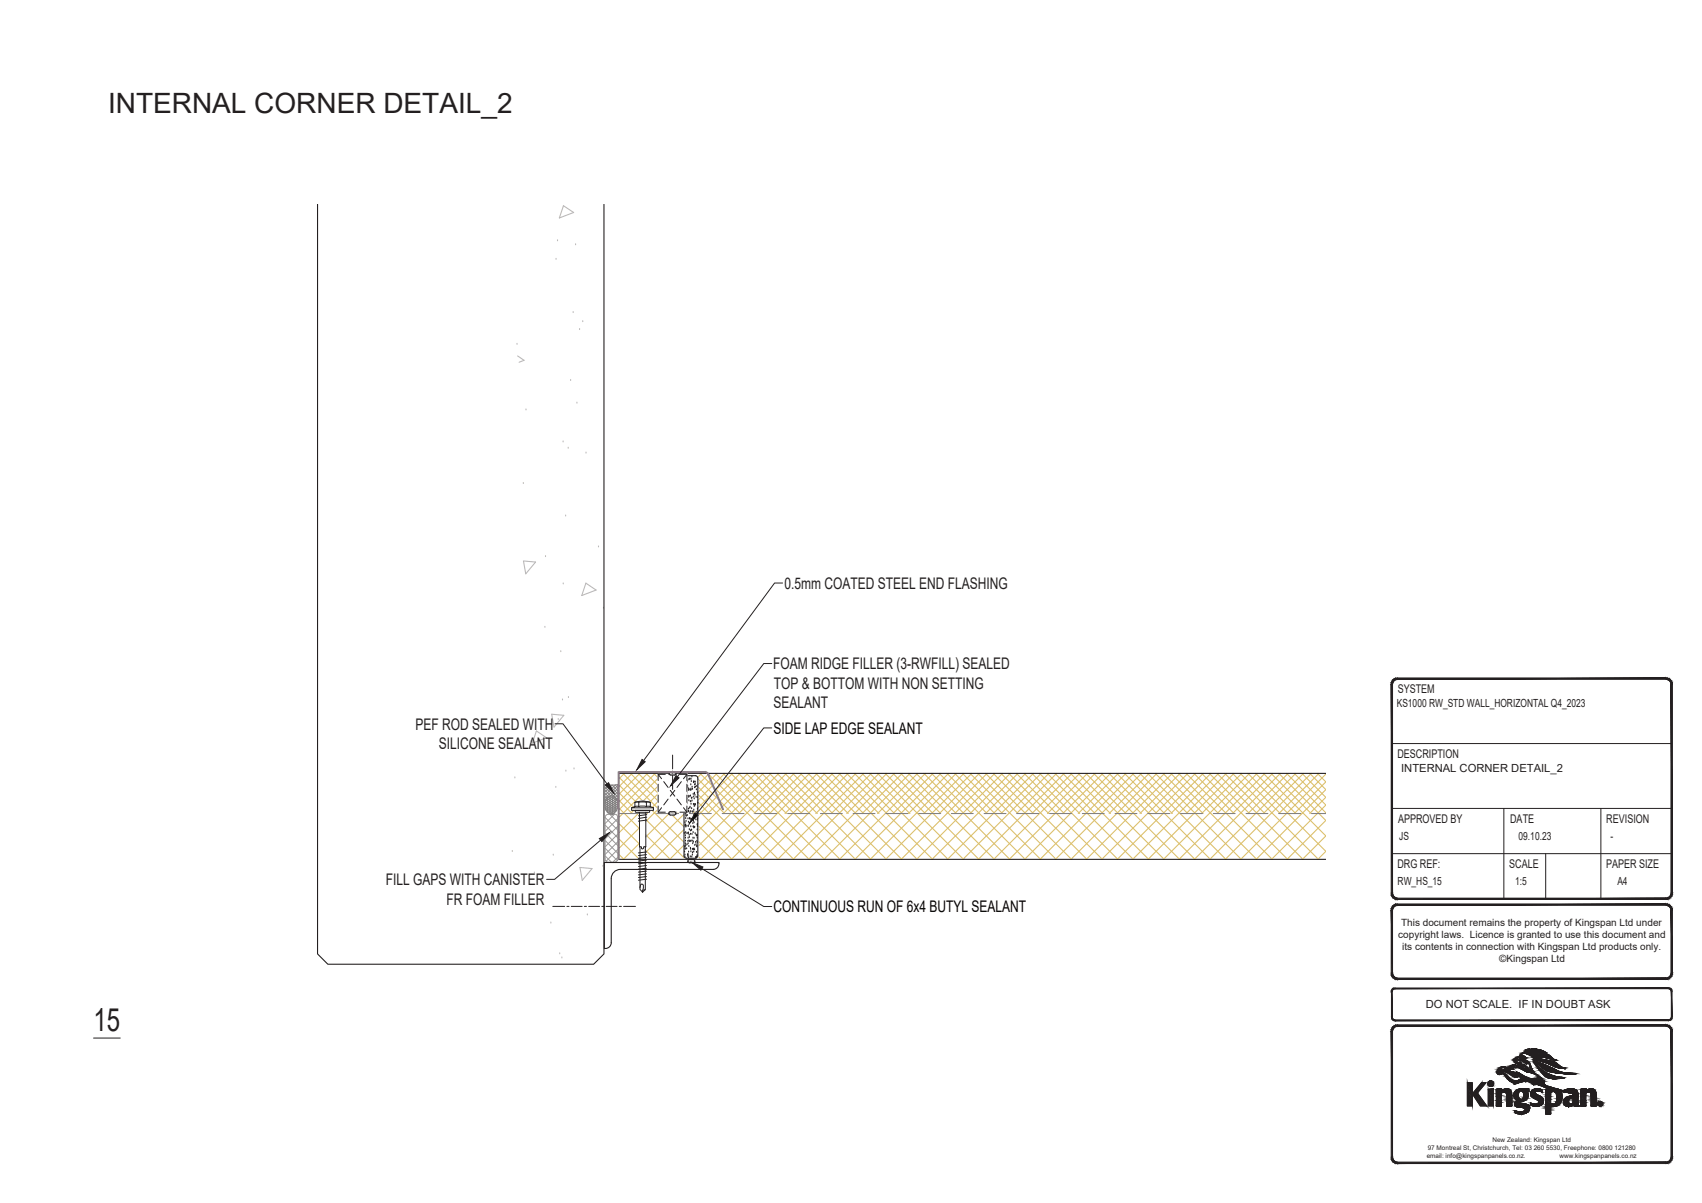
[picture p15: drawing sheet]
<svg xmlns="http://www.w3.org/2000/svg" width="297mm" height="210mm" viewBox="0 0 297 210" stroke-linecap="round" stroke-linejoin="round" font-family="sans-serif">
<defs><g id="words">
<text font-size="5.6" fill="#231f20" x="16.3" y="180">15</text>
<text font-size="4.9" fill="#231f20" x="18.8" y="19.7">INTERNAL CORNER DETAIL_2</text>
<g font-size="2.8" fill="#231f20">
<text x="136.9" y="102.8">0.5mm COATED STEEL END FLASHING</text>
<text x="134.9" y="116.8">FOAM RIDGE FILLER (3-RWFILL) SEALED</text>
<text x="135" y="123.6">SEALANT</text>
<text x="135" y="120.2">TOP &amp; BOTTOM WITH NON SETTING</text>
<text x="72.5" y="127.4">PEF ROD SEALED WITH</text>
<text x="76.6" y="130.7">SILICONE SEALANT</text>
<text x="67.3" y="154.5">FILL GAPS WITH CANISTER</text>
<text x="77.9" y="157.9">FR FOAM FILLER</text>
</g>
<g font-size="2.8" fill="#040503">
<text x="135" y="128.1">SIDE LAP EDGE SEALANT</text>
<text x="135" y="159.3">CONTINUOUS RUN OF 6x4 BUTYL SEALANT</text>
</g>
<g font-size="2.1" fill="#231f20">
<text x="243.9" y="121">SYSTEM</text>
<text x="243.9" y="132.3">DESCRIPTION</text>
<text x="244" y="143.6">APPROVED BY</text>
<text x="263.6" y="143.6">DATE</text>
<text x="280.3" y="143.6">REVISION</text>
<text x="243.9" y="151.5">DRG REF:</text>
<text x="263.4" y="151.5">SCALE</text>
<text x="280.3" y="151.5">PAPER SIZE</text>
</g>
<g font-size="2" fill="#231f20">
<text x="243.8" y="123.5">KS1000 RW_STD WALL_HORIZONTAL Q4_2023</text>
<text x="244.5" y="134.8">INTERNAL CORNER DETAIL_2</text>
<text x="244.2" y="146.6">JS</text>
<text x="265" y="146.6">09.10.23</text>
<text x="281.1" y="146.6">-</text>
<text x="243.9" y="154.5">RW_HS_15</text>
<text x="264.4" y="154.5">1:5</text>
<text x="282.3" y="154.5">A4</text>
<text x="248.8" y="176">DO NOT SCALE. IF IN DOUBT ASK</text>
</g>
<g font-size="1.7" fill="#231f20">
<text x="244.5" y="161.7">This document remains the property of Kingspan Ltd under</text>
<text x="244" y="163.8">copyright laws. Licence is granted to use this document and</text>
<text x="244.7" y="165.8">its contents in connection with Kingspan Ltd products only.</text>
<text x="261.7" y="168">©Kingspan Ltd</text>
</g>
<g font-size="1.1" fill="#231f20">
<text x="249" y="202.1">email: info@kingspanpanels.co.nz.</text>
<text x="249.2" y="200.7">97 Montreal St, Christchurch, Tel: 03 260 5530, Freephone: 0800 121280</text>
<text x="260.5" y="199.4">New Zealand: Kingspan Ltd</text>
<text x="272.2" y="202.1">www.kingspanpanels.co.nz</text>
</g>
</g></defs>
<g fill="none" stroke="#dcc06c" stroke-width=".19">
<path d="M108 139.7l2.3 2.3M108 138.3l2.5 2.6M108 137l3 3M108 135.6l4.2 4.2 2.6-2.6M108.7 135l6.1 6.1M109 135l-1 1M110 135l4.8 4.8M110.3 135l-2.3 2.3M111.4 135l3.4 3.4M111.7 135l-3.7 3.7M112.7 135l2.1 2.1M113 135l-5 5"/>
<path d="M114.1 135l.7 .8M114.4 135l-6.4 6.4M114.8 139.9l-1 1M114.8 138.5l-1.4 1.5M114.8 135.9l-6.8 6.8M115.4 135l.2 .1 .1-.1M120.8 135h.1M121.1 135h.1M121.8 135.9l14 14.1M121.8 137.3l4.7 4.7M121.8 138.7l11.3 11.3M121.8 140l2 2"/>
<path d="M122.2 135l7 7M122.4 135l-.6 .7M123.5 135l7 7M123.8 135l-2 2M124.9 135l7 7M125.2 135l-3.4 3.4M126.2 135l15 15M126.5 135l-4.7 4.7M127.6 135l6.9 7M127.8 135l-6 6M128.9 135l15 15M129.2 135l-7.2 7.2"/>
<path d="M130.3 135l7 7M130.5 135l-7 7M131.6 135l7 7M131.9 135l-9.9 9.9M132.9 135l7 7M133.2 135l-7 7M134.3 135l15 15M134.6 135l-12.6 12.6M135.6 135l7 7M135.9 135l-7 7M137 135l15 15M137.3 135l-15 15"/>
<path d="M138.3 135l7 7M138.6 135l-7 7M139.7 135l15 15M140 135l-15.1 15M141 135l7 7M141.3 135l-7 7M142.4 135l7 7M142.7 135l-15.1 15M143.7 135l7 7M144 135l-7 7M145.1 135l15 15M145.3 135l-15 15"/>
<path d="M146.4 135l7 7M146.7 135l-7 7M147.8 135l15 15M148 135l-15 15M149.1 135l7 7M149.4 135l-7 7M150.4 135l15.1 15M150.7 135l-15 15M151.8 135l7 7M152.1 135l-7 7M153.2 135l6.9 7M153.4 135l-15 15"/>
<path d="M154.5 135l7 7M154.8 135l-7 7M155.8 135l15 15M156.1 135l-15 15M157.2 135l7 7M157.5 135l-7 7M158.5 135l15.1 15M158.8 135l-7 7M159.9 135l7 7M160.2 135l-7 7M161.2 135l7 7M161.5 135l-15 15"/>
<path d="M162.6 135l7 7M162.8 135l-6.9 7M163.9 135l15 15M164.2 135l-15 15M165.3 135l7 7M165.6 135l-7.1 7M166.6 135l15 15M166.9 135l-7 7M168 135l6.9 7M168.2 135l-7 7M169.3 135l15 15M169.6 135l-15 15"/>
<path d="M170.7 135l7 7M170.9 135l-7 7M172 135l7 7M172.3 135l-15 15M173.3 135l7 7M173.6 135l-7 7M174.7 135l15 15M175 135l-15 15M176 135l7 7M176.3 135l-7 7M177.4 135l7 7M177.7 135l-15 15"/>
<path d="M178.7 135l7 7M179 135l-7 7M180.1 135l15 15M180.4 135l-15 15M181.4 135l7 7M181.7 135l-7 7M182.8 135l15 15M183.1 135l-15.1 15M184.1 135l7 7M184.4 135l-7 7M185.5 135l15 15M185.7 135l-15 15"/>
<path d="M186.8 135l7 7M187.1 135l-7 7M188.2 135l15 15M188.5 135l-15.1 15M189.5 135l7 7M189.8 135l-7 7M190.9 135l15 15M191.1 135l-15 15M192.2 135l7 7M192.5 135l-7 7M193.6 135l15 15M193.8 135l-15 15"/>
<path d="M194.9 135l7 7M195.2 135l-7 7M196.2 135l15 15M196.5 135l-15 15M197.6 135l7 7M197.9 135l-7 7M198.9 135l15.1 15M199.2 135l-7 7M200.3 135l7 7M200.6 135l-7 7M201.6 135l7 7M201.9 135l-15 15"/>
<path d="M203 135l7 7M203.3 135l-7 7M204.3 135l15 15M204.6 135l-15 15M205.7 135l7 7M206 135l-7.1 7M207 135l15 15M207.3 135l-7 7M208.4 135l7 7M208.6 135l-7 7M209.7 135l15 15M210 135l-15 15"/>
<path d="M211.1 135l7 7M211.3 135l-7 7M212.4 135l15 15M212.7 135l-15 15M213.7 135l7 7M214 135l-7 7M215.1 135l15 15M215.4 135l-15 15M216.4 135l7 7M216.7 135l-7 7M217.8 135l7 7M218.1 135l-15 15"/>
<path d="M219.1 135l7 7M219.4 135l-7 7M220.5 135l10.9 10.9-4.1 4.1M220.8 135l-15 15M221.8 135l7 7M222.1 135l-7 7M223.2 135l8.2 8.2M223.5 135l-15 15M224.5 135l6.9 6.9-.1 .1M224.8 135l-7 7M225.9 135l5.5 5.5-1.5 1.5M226.1 135l-15 15"/>
<path d="M227.2 135l4.2 4.2-2.8 2.8M227.5 135l-7 7M228.6 135l2.8 2.8-12.2 12.2M228.9 135l-15.1 15M229.9 135l1.5 1.5-5.5 5.5M230.2 135l-7 7M231.3 135l.1 .1-14.9 14.9M108 141l1 1M108 149.2l.9 .8M108 143.8l3.6 3.5M108 146.4l3.6 3.6M109 142l2.6 2.6"/>
<path d="M110.6 141.4l-.5 .6M111.4 142l-3.4 3.4M111.4 141.8l.2 .1M111.6 141.8l-.2 .2M111.6 147.2l-2.8 2.8M111.6 144.5l-3.6 3.6M111.7 149.8l-.2 .2M112.6 148.3l1.7 1.7M112.7 143l6.7 6.7M112.7 145.7l4.3 4.3M112.8 141.8l.2 .2M113 141.8l-.2 .2"/>
<path d="M113.8 141.4l5.6 5.6M114.8 141.3l-2.1 2.1M115.5 141.7l.2 .3M115.7 141.7l-.2 .3M116.8 142l-4.1 4.1M116.8 141.7h.1M117.3 142.3l2.1 2M118.1 141.7l.3 .3M118.4 141.7l-.3 .3M119.4 147.5l-2.5 2.5M119.4 144.8l-5.2 5.2M119.4 142.1l-6.8 6.8"/>
<path d="M119.5 141.7l.2 .3M119.8 141.7l-.3 .3M120.8 141.7l.3 .3M121.2 141.7l-.4 .3M121.8 141.3l8.6 8.7M122 146.9l3.1 3.1M122 149.6l.4 .4M122 144.2l5.8 5.8M130.5 142l8 8M138.6 142l8 8M149.4 142l8 8M151.8 142l-8 8"/>
<path d="M159.9 142l-8 8M160.2 142l8 8M168.2 142l8 8M179 142l8 8M184.4 142l8 8M192.2 142l-8 8M200.3 142l-8 8M208.6 142l8 8M224.8 142l6.6 6.6-1.4 1.4M229.9 142l-8 8M231.4 143.2l-6.8 6.8"/>
</g>
<g fill="none" stroke="#989898" stroke-width=".17">
<path d="M105.6 149.9l.2 .5 .5 .1M105.6 142.7v7.2M105.6 145.4l2.2 2.2M105.6 144l2.2 2.2M105.6 142.7l2.2 2.2M105.6 146.7l2.2 2.2M105.6 148.1l2.1 2.1M105.6 149.4l1.1 1.1M106.4 142.1l1.4 1.4M107.2 142.1l.4 .1 .2 .5v7.1M107.2 142.1h-1.1l-.2 .1-.3 .5M107.2 142.1l-1.6 1.7"/>
<path d="M107.3 150.5h-1M107.8 142.9l-2.2 2.2M107.8 144.2l-2.2 2.2M107.8 145.6l-2.2 2.2M107.8 146.9l-2.2 2.2M107.8 148.3l-2 2M107.8 149.8l-.1 .4-.4 .3M107.8 149.6l-.8 .9"/>
</g>
<g fill="none" stroke="#bababa" stroke-width=".19">
<path d="M98.3 35.9l1.8 1.2-2.5 .9zM90.2 59.9h.1M97 45.1h.1M97.3 41.9h.1M100 54.4h.1M100.5 42.6h.1M101.2 57.3h.1M101.7 56h.1M90.3 62.1l1.2 .8-.9 .3M91.8 71.4h.1M98.3 77h.1M99.2 78.1h.1"/>
<path d="M99.6 66.2h.1M100.7 70.2h.1M102.3 78.9h.1M91.3 84.2h.1M91.4 97.9l2.1 .2-1.7 2.1zM95.2 97h.1M98.7 89.9h.1M104.5 95.3h.1M95.1 109.3h.1M97.9 113.6h.1M98.3 101.7h.1M102.3 101.8l1.7 1.2-2.5 .9z"/>
<path d="M105.3 106h.1M89.9 135.6h.1M92.7 129.3h.1M93.6 127.6l1.8 1.2-2.5 .9zM96.3 124.7l2.1 .2-1.7 2zM97 137.3h.1M97.4 125.4h.1M98.2 122h.1M98.8 134.4h.1M99.2 121.6h.1M100.2 134h.1M89.4 148.5h.1"/>
<path d="M93.3 152.2h.1M96.6 149.1h.1M101.2 151.4l2.1 .2-1.7 2.1zM102.5 159.5h.1M105.2 151h.1M96.1 160.9h.1M97.7 166.3h.1M98.1 167h.1"/>
</g>
<g fill="none" stroke="#231f20" stroke-width=".19">
<path d="M55.4 35.7v130.8l1.8 1.8h46.4l1.8-1.8v-130.8M119.4 138.5h.1M119.4 136.4h.1M119.5 137.4h.1M119.6 138.4h.1M119.7 136.4h.1M119.7 136.1h.1M119.7 138.8h.1M119.7 138.2h.1M119.8 136.3h.1M119.8 137.2h.1M119.9 139.3h.1"/>
<path d="M119.9 138.3h.1M119.9 137.3h.1M119.9 136.3h.1M119.9 136.2h.1M120 137.1h.1M120.1 138.8h.1M120.2 137.8h.1M120.2 137.5h.1M120.2 139h.1M120.2 139.6h.1M120.2 135.9h.1M120.3 137.7h.1"/>
<path d="M120.3 135.8h.1M120.4 138.8h.1M120.4 135.8h.1M120.5 139.8h.1M120.5 138.8h.1M120.5 137.8h.1M120.6 139.8h.1M120.6 136.8h.1M120.6 137.6h.1M120.6 137.7h.1M120.6 135.8h.1M120.6 136.2h.1"/>
<path d="M120.7 139.2h.1M120.7 135.4h.1M120.8 139.1h.1M120.8 139.6h.1M120.8 137.2h.1M120.9 137.6h.1M121 138.5h.1M121 136.4h.1M121 136.3h.1M121.1 138.9h.1M121.2 139.3h.1M121.2 138.4h.1"/>
<path d="M121.2 138.3h.1M121.2 137.3h.1M121.2 136.8h.1M121.3 136.3h.1M121.3 138.6h.1M121.3 136.7h.1M121.4 137.2h.1M121.5 139h.1M121.5 137.7h.1M121.6 137.1h.1M121.7 138.2h.1M121.7 139h.1"/>
<path d="M231.4 135h-123.4v15h123.4M119.4 141.5h.1M119.4 145.3h.1M119.4 141.3h.1M119.5 148.5h.1M119.5 147.6h.1M119.5 143.4h.1M119.5 149.4h.1M119.5 149.1h.1M119.6 143.9h.1M119.6 147.9h.1M119.6 148.1h.1"/>
<path d="M119.6 147.6h.1M119.6 145.7h.1M119.6 144h.1M119.6 147.1h.1M119.6 140.1h.1M119.6 146.6h.1M119.6 146.1h.1M119.6 143.8h.1M119.7 142h.1M119.7 142.7h.1M119.7 145.2h.1M119.7 147.4h.1"/>
<path d="M119.7 144.2h.1M119.7 140.1h.1M119.7 145.3h.1M119.7 142.3h.1M119.7 143.2h.1M119.8 142.2h.1M119.8 149.8l-.2-.1-.2-.3v-13.6l.2-.4h.2h1.6l.3 .2 .1 .2v13.6l-.2 .3-.2 .1M119.8 149.8h1.6M119.8 141.2h.1M119.8 140.3h.1M119.8 148h.1M119.9 144h.1"/>
<path d="M119.9 147.3h.1M119.9 140.1h.1M119.9 142.2h.1M120 149h.1M120.1 145.3h.1M120.1 149.3h.1M120.1 146.7h.1M120.1 149.2h.1M120.1 142.8h.1M120.1 149h.1M120.1 146.1h.1M120.1 145.4h.1"/>
<path d="M120.1 147.1h.1M120.1 141.5h.1M120.1 145.2h.1M120.1 144.1h.1M120.1 141.4h.1M120.2 143.4h.1M120.2 141h.1M120.2 149.5h.1M120.2 148.6h.1M120.2 141.4h.1M120.2 147.6h.1M120.2 146.6h.1"/>
<path d="M120.3 145.6h.1M120.3 146h.1M120.3 146.7h.1M120.3 144.6h.1M120.3 142.8h.1M120.3 143.7h.1M120.4 140.9h.1M120.4 142.7h.1M120.4 141.7h.1M120.4 140.7h.1M120.5 149.4h.1M120.5 147.9h.1"/>
<path d="M120.5 144.9h.1M120.5 145.4h.1M120.5 148.1h.1M120.5 141.5h.1M120.5 146.7h.1M120.6 142.8h.1M120.6 144.1h.1M120.6 148.5h.1M120.6 143h.1M120.6 140.2h.1M120.6 146.6h.1M120.6 144.7h.1"/>
<path d="M120.7 142.9h.1M120.7 141h.1M120.7 144.7h.1M120.7 149.4h.1M120.8 145.5h.1M120.8 141.5h.1M120.8 149.1h.1M120.9 148.7h.1M120.9 148.1h.1M120.9 146.6h.1M120.9 147.1h.1M120.9 143.6h.1"/>
<path d="M120.9 146.1h.1M121 141.5h.1M121 145.2h.1M121 146.8h.1M121 144.2h.1M121 142.9h.1M121 140.2h.1M121 148.1h.1M121 143.2h.1M121.1 148.5h.1M121.1 142.2h.1M121.1 144.3h.1"/>
<path d="M121.1 141.2h.1M121.1 148h.1M121.1 143.4h.1M121.1 146.1h.1M121.1 140.2h.1M121.2 140.6h.1M121.2 144.3h.1M121.2 142.4h.1M121.2 148.2h.1M121.2 144.2h.1M121.3 147.4h.1M121.3 140.5h.1"/>
<path d="M121.3 140.3h.1M121.3 145.3h.1M121.3 142.3h.1M121.4 140.3h.1M121.4 146.9h.1M121.4 149.5h.1M121.4 142.9h.1M121.5 147.3h.1M121.5 145.6h.1M121.5 141.6h.1M121.5 149.5h.1M121.5 142.2h.1"/>
<path d="M121.5 149.6h.1M121.6 148.6h.1M121.6 145.7h.1M121.6 149.4h.1M121.6 147.6h.1M121.6 147.5h.1M121.6 146.7h.1M121.6 142h.1M121.7 149.2h.1M121.7 145.7h.1M121.7 146.1h.1M121.7 143.8h.1"/>
<path d="M121.7 146.9h.1M121.7 144.7h.1M121.7 143h.1M121.7 144.1h.1M121.7 141h.1M121.7 143.7h.1M121.7 141.9h.1M121.7 142.7h.1M121.8 140h.1M121.8 141.7h.1M106.7 164.5a1.03 1.03 0 0 1-1.2 1.1v-15.1h20a1.04 1.04 0 0 1-1 1.3h-16.2a1.6 1.6 0 0 0-1.6 1.6v11.2"/>
</g>
<path d="M120.1 150.4l.2 .2M120.1 150.1l.5 .5M120.3 150l.6 .6M120.5 150l.6 .6M120.8 150l.4 .5M121.1 150l.1 .2" fill="none" stroke="#dcdbda" stroke-width=".17"/>
<g fill="none" stroke="#231f20" stroke-width=".17">
<path d="M96.5 158.2h2M98.9 158.2h.4M99.7 158.2h1.9M102 158.2h.4M102.7 158.2h1.9M105 158.2h.4M105.8 158.2h1.9M108.1 158.2h.4M108.8 158.2h2.1M110.2 141v.4h3.8v-.4M110.8 140.1v.7l-.6 .2h3.8M110.9 141.4h2.5l-.1 .4h-2.3z"/>
<path d="M111.5 140.8h1.3M111.5 140.1h2M111.6 141.8l.1 13.4 .5 .5 .4-.5 .1-13.4M111.7 155a.47 .47 0 0 1 .4-.7 .48 .48 0 0 1 .2 .7l-.1 .4M112.6 155.3l-.4 .1-.1 .4M112.7 147.8h-.3l-.3 .4-.1-.1-.1-.3h-.3M112.8 140.8h.7M112.8 140.1v.7M112.8 149.2l-1.4 .1M112.8 149.7l-1.4 .1M112.8 150.1l-1.4 .2M112.8 150.6l-1.4 .2"/>
<path d="M112.8 151.1l-1.4 .1M112.8 151.5l-1.4 .2M112.8 152.1l-1.4 .1M112.8 152.5l-1.4 .2M112.8 153l-1.4 .2M112.8 153.5l-1.4 .1M112.8 148.7l-1.4 .2M112.9 142.2l-1.5 .2M112.9 142.6l-1.5 .3M112.9 143.1l-1.5 .2M113.5 140.1l-1.4-.3-1.3 .3 .2-.1 .5 .1v.7h-.7M113.5 140.8l.5 .2"/>
<path d="M113.5 140.1v.7M120.1 150.3h.1M121.3 150.3l-.3-.3h-.8l-.1 .3M121.3 150.3h.1M121.3 150.3l-.2 .3h-.7l-.3-.3"/>
</g>
<g fill="none" stroke="#808180" stroke-width=".19">
<path d="M108 142h4.7M114.6 142h3.8M120.3 142h3.8M126 142h3.9M131.8 142h3.8M137.5 142h3.8M143.2 142h3.8M148.9 142h3.8M154.6 142h3.8M160.3 142h3.8M166 142h3.8M171.8 142h3.8"/>
<path d="M177.5 142h3.8M183.2 142h3.8M188.9 142h3.8M194.6 142h3.8M200.3 142h3.8M206 142h3.8M211.8 142h3.8M217.5 142h3.8M223.2 142h3.8M228.9 142h2.5"/>
</g>
<path d="M114.9 135.2v6.6" fill="none" stroke="#fff" stroke-width=".17"/>
<path d="M119.9 135.2l-5 6.6h5zM114.9 135.2h5l-5 6.6z" fill="#fff"/>
<path d="M114.9 135.2h5l-5 6.6zM119.9 135.2v6.6h-5z" fill="none" stroke="#fff" stroke-width=".17"/>
<g fill="none" stroke="#231f20" stroke-width=".17">
<path d="M114.9 135.2l.6 .7M114.9 136.9v1.2M114.9 138.8v1.3M115.8 136.4l.8 1M116.1 135.2h-1.2v1M116.6 139.5l-.8 1M116.7 135.2h1.3M116.8 135h.1M117 138l.8 1M117.1 134.7a.31 .31 0 0 0-.3 .3 .31 .31 0 0 0 .3 .3M117.1 134.7h.7l.2 .3M117.4 131.8v2.4"/>
<path d="M117.4 134.6v.4M117.4 135.4v2.4M117.8 138l-.8 1M118 135h.1M118 135l-.2 .2-.7 .1M118.1 139.5l.8 1M118.7 135.2h1.2v1M118.9 136.4l-.8 1M119.9 136.9v1.2M119.9 138.8v1.3M119.9 135.2l-.6 .7M114.9 140.7v1.1h1.2"/>
<path d="M115.5 141l-.6 .8M116.7 142h.1M116.7 141.8h1.3M117 141.7a.31 .31 0 0 0-.3 .3 .31 .31 0 0 0 .3 .3M117 141.7h.8l.1 .3M117.9 142l-.1 .2-.8 .1M118 142h.1M118.7 141.8h1.2M119.3 141l.6 .8M119.9 140.7v1.1"/>
</g>
<path d="M116.8 135.1l.2 .2M116.8 134.8l.5 .5M117 134.7l.6 .6M117.2 134.7l.6 .6M117.5 134.7l.5 .4M117.8 134.7l.2 .2M116.8 142.1l.1 .2M116.8 141.8l.4 .5M116.9 141.7l.6 .6M117.2 141.7l.5 .6M117.4 141.7l.5 .4M117.7 141.7l.2 .2" fill="none" stroke="#dcdbda" stroke-width=".17"/>
<g fill="none" stroke="#808180" stroke-width=".17">
<path d="M105.5 136.9l.9 .1 1.5-.1v3.6a1.3 1.3 0 0 0-1.6-1.5 1.7 1.7 0 0 0-.8 1.5zM105.5 138.4l.7 .6M105.6 139.9l-.1 .1M105.6 139.9h.1M105.7 137l2.2 2.2M105.7 139.9l.1 .2M105.7 139.6l.1 .1M105.8 137l-.3 .3 1.8 1.8M105.8 139.7h.2M105.8 139.7l-.1 .2M105.9 139.4h.1M106 139.4l.1 .2"/>
<path d="M106 139.7l.1 .2M106 139.2a.95 .95 0 0 1 1.6 .4 1.66 1.66 0 0 1-.9 2.5 1.69 1.69 0 0 1-.7-2.9zM106.1 139.2h.1M106.1 139.9h.2M106.1 139.6h.2M106.1 139.2h.2M106.1 139.9l-.1 .2M106.1 139.6l-.1 .1M106.1 139.2l-.1 .2M106.3 137l-.8 .8 1 1.1M106.3 139.9l.1 .2M106.3 139.2l.1 .2"/>
<path d="M106.3 139.6l.1 .1M106.3 137l1.6 1.6M106.3 139l.1 .1M106.4 139.7h.1M106.4 139.4h.1M106.4 139.1h.1M106.4 139.7l-.1 .2M106.4 139.4l-.1 .2M106.4 139.1l-.1 .1M106.5 139.7l.2 .2M106.5 139.1l.2 .1M106.5 139.4l.2 .2"/>
<path d="M106.6 139l-.1 .1M106.7 139.9h.1M106.7 139.6h.1M106.7 139.2h.1M106.7 139.9l-.2 .2M106.7 139.6l-.2 .1M106.7 139.2l-.2 .2M106.8 137l-1.3 1.4M106.8 139.6l.1 .1M106.8 139.9l.1 .2M106.8 139.2l.1 .2M106.9 137l1 1.1"/>
<path d="M106.9 139v.1M106.9 139.7h.2M106.9 139.4h.2M106.9 139.1h.2M106.9 139.7l-.1 .2M106.9 139.4l-.1 .2M106.9 139.1l-.1 .1M107.1 139.1l.1 .1M107.1 139.4l.1 .2M107.1 139.7l.1 .2M107.1 139.1h.1M107.2 139.9h.2"/>
<path d="M107.2 139.9l-.1 .2M107.2 139.6h.2M107.2 139.2h.2M107.2 139.6l-.1 .1M107.2 139.2l-.1 .2M107.4 137l.5 .5M107.4 137l-1.9 1.9 .4 .4M107.4 139.6l.1 .1M107.4 139.9l.1 .2M107.5 139.3l.4 .4M107.5 139.7l-.1 .2M107.5 139.7h.2"/>
<path d="M107.5 139.4l-.1 .2M107.8 140l-.1 .1M107.8 136.9l.1 .1M107.9 139.7l-.1 .1M107.9 139.2l-.3 .3M107.9 138.7l-.5 .5M107.9 138.1l-.8 .9M107.9 137.6l-1.3 1.3M107.9 137l-2.4 2.4 .2 .2M105.6 140.6h.1M105.6 140.9h.1M105.6 140.2h.1"/>
<path d="M105.7 141.2h.1M105.7 140.2l.1 .2M105.7 140.6l.1 .1M105.7 140.9l.1 .1M105.7 141.2l.1 .2M105.8 141.4h.2M105.8 141h.2M105.8 140.7h.2M105.8 140.4h.2M105.8 140.1h.2M105.8 141.4h.1M105.8 141l-.1 .2"/>
<path d="M105.8 140.7l-.1 .2M105.8 140.4l-.1 .2M105.8 140.1l-.1 .1M106 141.7h.1M106 140.1l.1 .1M106 140.4l.1 .2M106 140.7l.1 .2M106 141l.1 .2M106 141.4l.1 .2M106 141.7v.1M106.1 141.6h.2M106.1 141.2h.2"/>
<path d="M106.1 140.9h.2M106.1 140.6h.2M106.1 140.2h.2M106.1 141.6l-.1 .1M106.1 141.2l-.1 .2M106.1 140.9l-.1 .1M106.1 140.6l-.1 .1M106.1 140.2l-.1 .2M106.1 141.9h.2M106.3 140.2l.1 .2M106.3 140.6l.1 .1M106.3 140.9l.1 .1"/>
<path d="M106.3 141.2l.1 .2M106.3 141.6l.1 .1M106.3 141.9v.1M106.4 141.7h.1M106.4 141.4h.1M106.4 141h.1M106.4 140.7h.1M106.4 140.4h.1M106.4 140.1h.1M106.4 141.7l-.1 .2M106.4 141.4l-.1 .2M106.4 141l-.1 .2"/>
<path d="M106.4 140.7l-.1 .2M106.4 140.4l-.1 .2M106.4 140.1l-.1 .1M106.4 142h.1M106.5 140.4l.2 .2M106.5 140.7l.2 .2M106.5 141l.2 .2M106.5 141.4l.2 .2M106.5 141.7l.2 .2M106.5 142l.1 .1M106.5 140.1l.2 .1M106.7 141.9h.1"/>
<path d="M106.7 141.6h.1M106.7 141.2h.1M106.7 140.9h.1M106.7 140.6h.1M106.7 140.2h.1M106.7 141.9l-.2 .1M106.7 141.6l-.2 .1M106.7 141.2l-.2 .2M106.7 140.9l-.2 .1M106.7 140.6l-.2 .1M106.7 140.2l-.2 .2M106.8 140.9l.1 .1"/>
<path d="M106.8 141.2l.1 .2M106.8 141.9l.1 .1M106.8 141.6l.1 .1M106.8 140.2l.1 .2M106.8 140.6l.1 .1M106.9 142h.1M106.9 141.7h.2M106.9 141.4h.2M106.9 141h.2M106.9 140.7h.2M106.9 140.4h.2M106.9 140.1h.2"/>
<path d="M106.9 141.7l-.1 .2M106.9 141.4l-.1 .2M106.9 141l-.1 .2M106.9 140.7l-.1 .2M106.9 140.4l-.1 .2M106.9 140.1l-.1 .1M107.1 141.4l.1 .2M107.1 141.7l.1 .2M107.1 140.7l.1 .2M107.1 141l.1 .2M107.1 140.1l.1 .1M107.1 140.4l.1 .2"/>
<path d="M107.2 141.9h.1M107.2 141.6h.2M107.2 141.2h.2M107.2 140.9h.2M107.2 140.6h.2M107.2 140.2h.2M107.2 141.6l-.1 .1M107.2 141.2l-.1 .2M107.2 140.9l-.1 .1M107.2 140.6l-.1 .1M107.2 140.2l-.1 .2M107.4 141.2l.1 .2"/>
<path d="M107.4 141.6l.1 .1M107.4 140.6l.1 .1M107.4 140.9l.1 .1M107.4 140.2l.1 .2M107.5 141.4h.1M107.5 141h.2M107.5 140.7h.2M107.5 140.4h.2M107.5 140.1h.2M107.5 141.4l-.1 .2M107.5 141l-.1 .2M107.5 140.7l-.1 .2"/>
<path d="M107.5 140.4l-.1 .2M107.5 140.1l-.1 .1M107.7 141v.1M107.7 140.1l.1 .1M107.7 140.4l.1 .2M107.7 140.7l.1 .2M107.8 140.9h.1M107.8 140.6h.1M107.8 140.2h.1M107.8 140.9l-.1 .1M107.8 140.6l-.1 .1M107.8 140.2l-.1 .2"/>
<path d="M107.9 140.2h.1M107.9 140.3h.1"/>
</g>
<path d="M123 134.7l.4 .2 .2 .2M123 134.8h-15v15.1M123.6 135.1l2.6 6.2" fill="none" stroke="#b9519f" stroke-width=".36"/>
<path d="M120.8 150.5l1.9 .8-.4 .6z" fill="#231f20"/>
<path d="M120.8 150.5l1.9 .8-.4 .6zM122.5 151.6l10.8 6.6h1.4M16.3 181.2h4.7" fill="none" stroke="#231f20" stroke-width=".17"/>
<path d="M118 135.4l.5 .4-1.5 1.4z" fill="#231f20"/>
<path d="M134.7 115.8h-1.4l-15.1 19.8M118 135.4l.5 .4-1.5 1.4z" fill="none" stroke="#231f20" stroke-width=".17"/>
<path d="M104.6 146.4l1.8-1.1-1.4 1.6z" fill="#231f20"/>
<path d="M104.6 146.4l1.8-1.1-1.4 1.6zM104.8 146.6l-8 6.9h-1.4" fill="none" stroke="#231f20" stroke-width=".17"/>
<path d="M105.7 137l.5-.4 .9 1.8z" fill="#231f20"/>
<path d="M96.9 126.3h1.4l7.6 10.5M105.7 137l.5-.4 .9 1.8z" fill="none" stroke="#231f20" stroke-width=".17"/>
<path d="M112.1 132.6l.5 .4-1.5 1.4z" fill="#231f20"/>
<path d="M136.6 101.8h-1.4l-22.9 30.9M112.1 132.6l.5 .4-1.5 1.4z" fill="none" stroke="#231f20" stroke-width=".17"/>
<path d="M134.1 125v4.1l46.3-4.1zM134.1 129.1l46.3-4.1v4.1z" fill="#fff"/>
<path d="M134.1 125h46.3l-46.3 4.1zM134.1 129.1l46.3-4.1v4.1z" fill="none" stroke="#fff" stroke-width=".17"/>
<path d="M121.3 141.9l.5 .4-1.5 1.4z" fill="#040503"/>
<path d="M134.7 127.1h-1.4l-11.7 15M121.3 141.9l.5 .4-1.5 1.4zM262.5 141.1v15.8" fill="none" stroke="#231f20" stroke-width=".17"/>
<path d="M290.8 156.8l.2 .2h-.2zM290.8 156.8l.2 .2v-.3zM291 156.7l.3 .2-.3 .1zM291 156.7l.3 .2-.1-.3zM291.2 156.6l.3 .1-.2 .2zM291.2 156.6l.3 .1-.1-.2zM291.4 156.5h.3l-.2 .2zM291.5 156.3l-.1 .2h.3zM291.5 156.3l.3-.1-.1 .3zM291.6 156.1l-.1 .2 .3-.1zM291.6 156.1l.3-.2-.1 .3zM291.6 155.9v.2l.3-.2z" fill="#231f20"/>
<path d="M290.8 156.8l.2 .2h-.2zM290.8 156.8l.2-.1v.3zM291 156.7l.3 .2-.3 .1zM291 156.7l.2-.1 .1 .3zM291.2 156.6l.3 .1-.2 .2zM291.2 156.6l.2-.1 .1 .2zM291.4 156.5h.3l-.2 .2zM291.5 156.3l.3-.1-.1 .3zM291.5 156.3l.2 .2h-.3zM291.6 156.1l.3-.2-.1 .3zM291.6 156.1l.2 .1-.3 .1zM291.6 155.9h.3l-.3 .2z" fill="none" stroke="#231f20" stroke-width=".17"/>
<path d="M291.6 119.4v36.5h.3zM291.6 119.4h.3v36.5z" fill="#231f20"/>
<path d="M291.6 119.4h.3v36.5zM291.6 119.4l.3 36.5h-.3z" fill="none" stroke="#231f20" stroke-width=".17"/>
<path d="M291.8 119.1l.1 .3h-.3zM291.6 119.2v.2l.2-.3zM291.7 118.9l.1 .2-.2 .1zM291.5 119l.1 .2 .1-.3zM291.5 118.7l.2 .2-.2 .1zM291.4 118.8l.1 .2v-.3zM291.3 118.5l.2 .2-.1 .1zM291.3 118.5l-.1 .2 .2 .1zM291 118.4l.3 .1-.1 .2zM291 118.4v.2l.2 .1zM290.8 118.3l.2 .1v.2zM290.8 118.3v.3h.2z" fill="#231f20"/>
<path d="M290.8 118.3l.2 .1v.2zM290.8 118.3l.2 .3h-.2zM291 118.4l.3 .1-.1 .2zM291 118.4l.2 .3-.2-.1zM291.3 118.5l.2 .2-.1 .1zM291.3 118.5l.1 .3-.2-.1zM291.4 118.8l.1-.1v.3zM291.5 119l.2-.1-.1 .3zM291.5 118.7l.2 .2-.2 .1zM291.6 119.2l.2-.1-.2 .3zM291.7 118.9l.1 .2-.2 .1zM291.8 119.1l.1 .3h-.3z" fill="none" stroke="#231f20" stroke-width=".17"/>
<path d="M243.9 118.6h46.9v-.3zM243.9 118.3h46.9l-46.9 .3z" fill="#231f20"/>
<path d="M243.9 118.6l46.9-.3v.3zM243.9 118.3h46.9l-46.9 .3z" fill="none" stroke="#231f20" stroke-width=".17"/>
<path d="M243.6 118.4l.3-.1v.3zM243.6 118.4l.1 .2h.2zM243.3 118.5l.3-.1 .1 .2zM243.3 118.5l.2 .2 .2-.1zM243.1 118.7l.2-.2 .2 .2zM243.1 118.7l.2 .1 .2-.1zM243.1 118.7l.2 .1-.4 .1zM242.9 118.9l.3 .1 .1-.2zM242.9 118.9l.3 .1-.4 .1zM242.8 119.1l.3 .1 .1-.2zM242.8 119.1l.3 .1-.3 .2zM242.8 119.4h.2l.1-.2z" fill="#231f20"/>
<path d="M242.8 119.4l.3-.2-.1 .2zM242.8 119.1l.4-.1-.1 .2zM242.8 119.1l.3 .1-.3 .2zM242.9 118.9l.3 .1-.4 .1zM242.9 118.9l.4-.1-.1 .2zM243.1 118.7l.2 .1-.4 .1zM243.1 118.7h.4l-.2 .1zM243.1 118.7l.2-.2 .2 .2zM243.3 118.5l.4 .1-.2 .1zM243.3 118.5l.3-.1 .1 .2zM243.6 118.4l.3-.1v.3zM243.6 118.4l.3 .2h-.2z" fill="none" stroke="#231f20" stroke-width=".17"/>
<path d="M242.8 119.4l.2 36.5v-36.5zM242.8 119.4l.2 36.5h-.2z" fill="#231f20"/>
<path d="M242.8 119.4h.2v36.5zM242.8 119.4l.2 36.5h-.2z" fill="none" stroke="#231f20" stroke-width=".17"/>
<path d="M242.8 155.9h.2l-.2 .3zM243 155.9l-.2 .3 .3-.1zM242.8 156.2l.3-.1-.2 .4zM243.1 156.1l-.2 .4 .3-.2zM242.9 156.5l.3-.2-.1 .4zM243.2 156.3l-.1 .4 .2-.2zM243.3 156.5v.4l-.2-.2zM243.3 156.5v.4l.2-.3zM243.5 156.6l.1 .4-.3-.1zM243.5 156.6l.1 .4 .1-.3zM243.7 156.7l.2 .3h-.3zM243.7 156.7l.2 .3v-.2z" fill="#231f20"/>
<path d="M242.8 155.9h.2l-.2 .3zM242.8 156.2l.3-.1-.2 .4zM242.9 156.5l.3-.2-.1 .4zM243 155.9l.1 .2-.3 .1zM243.1 156.1l.1 .2-.3 .2zM243.1 156.7l.2-.2v.4zM243.2 156.3l.1 .2-.2 .2zM243.3 156.5l.2 .1-.2 .3zM243.5 156.6l.2 .1-.1 .3zM243.5 156.6l.1 .4-.3-.1zM243.7 156.7l.2 .1v.2zM243.7 156.7l.2 .3h-.3z" fill="none" stroke="#231f20" stroke-width=".17"/>
<path d="M243.9 156.8v.2l46.9-.2zM243.9 157l46.9-.2v.2z" fill="#231f20"/>
<path d="M242.9 129.8h48.8M242.9 149h48.8M242.9 141.1h48.8M243.9 157.9l1.9 .1M243.9 156.8h46.9l-46.9 .2zM243.9 157l46.9-.2v.2zM269.8 149v7.9M279.4 141.1v15.8" fill="none" stroke="#231f20" stroke-width=".17"/>
<path d="M290.8 202.8l.2 .3h-.2zM290.8 202.8l.2 .3v-.3zM291 202.8l.3 .1-.3 .2zM291 202.8l.3 .1-.1-.2zM291.2 202.7l.3 .1-.2 .1zM291.2 202.7l.3 .1-.1-.2zM291.4 202.6l.3-.1-.2 .3zM291.5 202.4l-.1 .2 .3-.1zM291.5 202.4l.3-.1-.1 .2zM291.6 202.2l-.1 .2 .3-.1zM291.6 202.2l.3-.2-.1 .3zM291.6 202v.2l.3-.2z" fill="#231f20"/>
<path d="M290.8 202.8l.2 .3h-.2zM290.8 202.8h.2v.3zM291 202.8l.3 .1-.3 .2zM291 202.8l.2-.1 .1 .2zM291.2 202.7l.3 .1-.2 .1zM291.2 202.7l.2-.1 .1 .2zM291.4 202.6l.3-.1-.2 .3zM291.5 202.4l.3-.1-.1 .2zM291.5 202.4l.2 .1-.3 .1zM291.6 202.2l.3-.2-.1 .3zM291.6 202.2l.2 .1-.3 .1zM291.6 202h.3l-.3 .2z" fill="none" stroke="#231f20" stroke-width=".17"/>
<path d="M291.6 180v22h.3zM291.6 180h.3v22z" fill="#231f20"/>
<path d="M291.6 180h.3v22zM291.6 180l.3 22h-.3z" fill="none" stroke="#231f20" stroke-width=".17"/>
<path d="M291.8 179.7l.1 .3h-.3zM291.6 179.8v.2l.2-.3zM291.7 179.4l.1 .3-.2 .1zM291.5 179.6l.1 .2 .1-.4zM291.5 179.2l.2 .2-.2 .2zM291.5 179.2l-.1 .2 .1 .2zM291.3 179l.2 .2-.1 .2zM291.3 179l-.1 .2 .2 .2zM291 178.9l.3 .1-.1 .2zM291 178.9v.3h.2zM290.8 178.9h.2v.3zM290.8 178.9v.2l.2 .1z" fill="#231f20"/>
<path d="M290.8 178.9h.2v.3zM290.8 178.9l.2 .3-.2-.1zM291 178.9l.3 .1-.1 .2zM291 178.9l.2 .3h-.2zM291.3 179l.2 .2-.1 .2zM291.3 179l.1 .4-.2-.2zM291.5 179.6l.2-.2-.1 .4zM291.5 179.2l.2 .2-.2 .2zM291.5 179.2v.4l-.1-.2zM291.6 179.8l.2-.1-.2 .3zM291.7 179.4l.1 .3-.2 .1zM291.8 179.7l.1 .3h-.3z" fill="none" stroke="#231f20" stroke-width=".17"/>
<path d="M243.9 179.1h46.9v-.2zM243.9 178.9h46.9l-46.9 .2z" fill="#231f20"/>
<path d="M243.9 179.1l46.9-.2v.2zM243.9 178.9h46.9l-46.9 .2z" fill="none" stroke="#231f20" stroke-width=".17"/>
<path d="M243.6 178.9h.3v.2zM243.6 178.9l.1 .3 .2-.1zM243.3 179l.3-.1 .1 .3zM243.3 179l.2 .2h.2zM243.1 179.2l.2-.2 .2 .2zM243.1 179.2l.2 .2 .2-.2zM243.1 179.2l.2 .2h-.4zM242.9 179.4l.3 .2 .1-.2zM242.9 179.4l.3 .2-.4 .1zM242.8 179.7l.3 .1 .1-.2zM242.8 179.7l.3 .1-.3 .2zM242.8 180h.2l.1-.2z" fill="#231f20"/>
<path d="M242.8 180l.3-.2-.1 .2zM242.8 179.7l.4-.1-.1 .2zM242.8 179.7l.3 .1-.3 .2zM242.9 179.4l.3 .2-.4 .1zM242.9 179.4h.4l-.1 .2zM243.1 179.2l.2 .2h-.4zM243.1 179.2h.4l-.2 .2zM243.1 179.2l.2-.2 .2 .2zM243.3 179l.4 .2h-.2zM243.3 179l.3-.1 .1 .3zM243.6 178.9h.3v.2zM243.6 178.9l.3 .2-.2 .1z" fill="none" stroke="#231f20" stroke-width=".17"/>
<path d="M242.8 180l.2 22v-22zM242.8 180l.2 22h-.2z" fill="#231f20"/>
<path d="M242.8 180h.2v22zM242.8 180l.2 22h-.2z" fill="none" stroke="#231f20" stroke-width=".17"/>
<path d="M242.8 202h.2l-.2 .3zM243 202l-.2 .3 .3-.1zM242.8 202.3l.3-.1-.2 .3zM243.1 202.2l-.2 .3 .3-.1zM242.9 202.5l.3-.1-.1 .4zM243.2 202.4l-.1 .4 .2-.2zM243.3 202.6v.3l-.2-.1zM243.3 202.6v.3l.2-.2zM243.5 202.7l.1 .4-.3-.2zM243.5 202.7l.1 .4 .1-.3zM243.7 202.8l.2 .3h-.3zM243.7 202.8l.2 .3v-.3z" fill="#231f20"/>
<path d="M242.8 202h.2l-.2 .3zM242.8 202.3l.3-.1-.2 .3zM242.9 202.5l.3-.1-.1 .4zM243 202l.1 .2-.3 .1zM243.1 202.2l.1 .2-.3 .1zM243.1 202.8l.2-.2v.3zM243.2 202.4l.1 .2-.2 .2zM243.3 202.6l.2 .1-.2 .2zM243.5 202.7l.2 .1-.1 .3zM243.5 202.7l.1 .4-.3-.2zM243.7 202.8h.2v.3zM243.7 202.8l.2 .3h-.3z" fill="none" stroke="#231f20" stroke-width=".17"/>
<path d="M243.9 202.8v.3l46.9-.3zM243.9 203.1l46.9-.3v.3z" fill="#231f20"/>
<path d="M243.9 202.8h46.9l-46.9 .3zM243.9 203.1l46.9-.3v.3z" fill="none" stroke="#231f20" stroke-width=".17"/>
<path d="M291.2 178l.2 .1-.2 .1zM291.2 178l.2 .1v-.1zM291.4 178h.2l-.2 .1zM291.4 178h.2l-.1-.1zM291.5 177.9l.3-.1-.2 .2zM291.6 177.7l-.1 .2 .3-.1zM291.8 177.5v.3l-.2-.1zM291.7 177.5l-.1 .2 .2-.2z" fill="#231f20"/>
<path d="M291.2 178l.2 .1-.2 .1zM291.2 178h.2v.1zM291.4 178h.2l-.2 .1zM291.4 178l.1-.1 .1 .1zM291.5 177.9l.3-.1-.2 .2zM291.6 177.7l.2 .1-.3 .1zM291.7 177.5h.1l-.2 .2zM291.8 177.5v.3l-.2-.1z" fill="none" stroke="#231f20" stroke-width=".17"/>
<path d="M291.7 173.1v4.4h.1zM291.7 173.1h.1v4.4z" fill="#231f20"/>
<path d="M291.7 173.1h.1v4.4zM291.7 173.1l.1 4.4h-.1z" fill="none" stroke="#231f20" stroke-width=".17"/>
<path d="M291.8 172.8v.3h-.1zM291.6 172.9l.1 .2 .1-.3zM291.6 172.6l.2 .2-.2 .1zM291.6 172.6l-.1 .1 .1 .2zM291.4 172.5l.2 .1-.1 .1zM291.4 172.5v.1l.1 .1zM291.2 172.5h.2v.1zM291.2 172.5v.1h.2z" fill="#231f20"/>
<path d="M291.2 172.5h.2v.1zM291.2 172.5l.2 .1h-.2zM291.4 172.5l.1 .2-.1-.1zM291.4 172.5l.2 .1-.1 .1zM291.6 172.6l.2 .2-.2 .1zM291.6 172.9l.2-.1-.1 .3zM291.6 172.6v.3l-.1-.2zM291.8 172.8v.3h-.1z" fill="none" stroke="#231f20" stroke-width=".17"/>
<path d="M243.5 172.6h47.7v-.1zM243.5 172.5h47.7l-47.7 .1z" fill="#231f20"/>
<path d="M243.5 172.6l47.7-.1v.1zM243.5 172.5h47.7l-47.7 .1z" fill="none" stroke="#231f20" stroke-width=".17"/>
<path d="M243.2 172.5h.3v.1zM243.2 172.5l.1 .1h.2zM243 172.6l.2-.1 .1 .1zM243 172.6l.1 .1 .2-.1zM243 172.6l.1 .1-.2 .1zM242.9 172.8l.1 .1 .1-.2zM242.9 172.8l.1 .1-.2 .2zM243 172.9l-.2 .2h.2z" fill="#231f20"/>
<path d="M242.9 172.8l.2-.1-.1 .2zM242.9 172.8l.1 .1-.2 .2zM243 172.9v.2h-.2zM243 172.6h.3l-.2 .1zM243 172.6l.2-.1 .1 .1zM243 172.6l.1 .1-.2 .1zM243.2 172.5h.3v.1zM243.2 172.5l.3 .1h-.2z" fill="none" stroke="#231f20" stroke-width=".17"/>
<path d="M242.8 173.1l.2 4.4v-4.4zM242.8 173.1l.2 4.4h-.2z" fill="#231f20"/>
<path d="M242.8 173.1l.2 4.4h-.2zM242.8 173.1h.2v4.4z" fill="none" stroke="#231f20" stroke-width=".17"/>
<path d="M242.8 177.5h.2l-.1 .3zM243 177.5l-.1 .3 .1-.1zM242.9 177.8l.1-.1v.3zM243 177.7v.3l.1-.1zM243.1 177.9l.1 .2-.2-.1zM243.1 177.9l.1 .2 .1-.1zM243.3 178l.2 .2-.3-.1zM243.3 178l.2 .2v-.2z" fill="#231f20"/>
<path d="M242.8 177.5h.2l-.1 .3zM242.9 177.8l.1-.1v.3zM243 177.5v.2l-.1 .1zM243 177.7l.1 .2-.1 .1zM243.1 177.9l.2 .1-.1 .1zM243.1 177.9l.1 .2-.2-.1zM243.3 178h.2v.2zM243.3 178l.2 .2-.3-.1z" fill="none" stroke="#231f20" stroke-width=".17"/>
<path d="M243.5 178v.2l47.7-.2zM243.5 178.2l47.7-.2v.2z" fill="#231f20"/>
<path d="M243.5 178h47.7l-47.7 .2zM243.5 178.2l47.7-.2v.2z" fill="none" stroke="#231f20" stroke-width=".17"/>
<path d="M290.8 170.7l.2 .2-.2 .1zM290.8 170.7l.2 .2v-.2zM291 170.7l.3 .1-.3 .1zM291 170.7l.3 .1-.1-.2zM291.2 170.6h.3l-.2 .2zM291.2 170.6h.3l-.1-.1zM291.4 170.5l.3-.1-.2 .2zM291.5 170.3l-.1 .2 .3-.1zM291.5 170.3l.3-.2-.1 .3zM291.6 170.1l-.1 .2 .3-.2zM291.6 170.1l.3-.2-.1 .2zM291.6 169.9v.2l.3-.2z" fill="#231f20"/>
<path d="M290.8 170.7l.2 .2-.2 .1zM290.8 170.7h.2v.2zM291 170.7l.3 .1-.3 .1zM291 170.7l.2-.1 .1 .2zM291.2 170.6h.3l-.2 .2zM291.2 170.6l.2-.1 .1 .1zM291.4 170.5l.3-.1-.2 .2zM291.5 170.3l.3-.2-.1 .3zM291.5 170.3l.2 .1-.3 .1zM291.6 170.1l.3-.2-.1 .2zM291.6 170.1h.2l-.3 .2zM291.6 169.9h.3l-.3 .2z" fill="none" stroke="#231f20" stroke-width=".17"/>
<path d="M291.6 158.9v11h.3zM291.6 158.9h.3v11z" fill="#231f20"/>
<path d="M291.6 158.9h.3v11zM291.6 158.9l.3 11h-.3z" fill="none" stroke="#231f20" stroke-width=".17"/>
<path d="M291.8 158.6l.1 .3h-.3zM291.6 158.7v.2l.2-.3zM291.7 158.3l.1 .3-.2 .1zM291.5 158.4l.1 .3 .1-.4zM291.5 158.1l.2 .2-.2 .1zM291.5 158.1l-.1 .2 .1 .1zM291.3 157.9l.2 .2-.1 .2zM291.3 157.9l-.1 .2 .2 .2zM291 157.8l.3 .1-.1 .2zM291 157.8v.3h.2zM290.8 157.8h.2v.3zM290.8 157.8v.2l.2 .1z" fill="#231f20"/>
<path d="M290.8 157.8h.2v.3zM290.8 157.8l.2 .3-.2-.1zM291 157.8l.3 .1-.1 .2zM291 157.8l.2 .3h-.2zM291.3 157.9l.2 .2-.1 .2zM291.3 157.9l.1 .4-.2-.2zM291.5 158.4l.2-.1-.1 .4zM291.5 158.1l.2 .2-.2 .1zM291.5 158.1v.3l-.1-.1zM291.6 158.7l.2-.1-.2 .3zM291.7 158.3l.1 .3-.2 .1zM291.8 158.6l.1 .3h-.3z" fill="none" stroke="#231f20" stroke-width=".17"/>
<path d="M243.9 158h46.9v-.2zM243.9 157.8h46.9l-46.9 .2z" fill="#231f20"/>
<path d="M243.9 158l46.9-.2v.2zM243.9 157.8h46.9l-46.9 .2z" fill="none" stroke="#231f20" stroke-width=".17"/>
<path d="M243.6 157.8h.3v.2zM243.6 157.8l.1 .3 .2-.1zM243.3 157.9l.3-.1 .1 .3zM243.3 157.9l.2 .2h.2zM243.1 158.1l.2-.2 .2 .2zM243.1 158.1l.2 .2 .2-.2zM243.1 158.1l.2 .2h-.4zM242.9 158.3l.3 .1 .1-.1zM242.9 158.3l.3 .1-.4 .2zM242.8 158.6l.3 .1 .1-.3zM242.8 158.6l.3 .1-.3 .2zM242.8 158.9h.2l.1-.2z" fill="#231f20"/>
<path d="M242.8 158.9l.3-.2-.1 .2zM242.8 158.6l.4-.2-.1 .3zM242.8 158.6l.3 .1-.3 .2zM242.9 158.3l.3 .1-.4 .2zM242.9 158.3h.4l-.1 .1zM243.1 158.1l.2 .2h-.4zM243.1 158.1h.4l-.2 .2zM243.1 158.1l.2-.2 .2 .2zM243.3 157.9l.4 .2h-.2zM243.3 157.9l.3-.1 .1 .3zM243.6 157.8h.3v.2zM243.6 157.8l.3 .2-.2 .1z" fill="none" stroke="#231f20" stroke-width=".17"/>
<path d="M242.8 158.9l.2 11v-11zM242.8 158.9l.2 11h-.2z" fill="#231f20"/>
<path d="M242.8 158.9h.2v11zM242.8 158.9l.2 11h-.2z" fill="none" stroke="#231f20" stroke-width=".17"/>
<path d="M242.8 169.9h.2l-.2 .2zM243 169.9l-.2 .2h.3zM242.8 170.1h.3l-.2 .3zM243.1 170.1l-.2 .3 .3-.1zM242.9 170.4l.3-.1-.1 .3zM243.2 170.3l-.1 .3 .2-.1zM243.3 170.5v.3l-.2-.2zM243.3 170.5v.3l.2-.2zM243.5 170.6l.1 .3-.3-.1zM243.5 170.6l.1 .3 .1-.2zM243.7 170.7l.2 .3-.3-.1zM243.7 170.7l.2 .3v-.3z" fill="#231f20"/>
<path d="M242.8 169.9h.2l-.2 .2zM242.8 170.1h.3l-.2 .3zM242.9 170.4l.3-.1-.1 .3zM243 169.9l.1 .2h-.3zM243.1 170.1l.1 .2-.3 .1zM243.1 170.6l.2-.1v.3zM243.2 170.3l.1 .2-.2 .1zM243.3 170.5l.2 .1-.2 .2zM243.5 170.6l.2 .1-.1 .2zM243.5 170.6l.1 .3-.3-.1zM243.7 170.7h.2v.3zM243.7 170.7l.2 .3-.3-.1z" fill="none" stroke="#231f20" stroke-width=".17"/>
<path d="M243.9 170.7v.3l46.9-.3zM243.9 171l46.9-.3v.3z" fill="#231f20"/>
<g fill="none" stroke="#231f20" stroke-width=".17">
<path d="M243.9 170.7h46.9l-46.9 .3zM243.9 171l46.9-.3v.3zM261.3 186.9h.1a.46 .46 0 0 0 .6 .5l-.3 .2-.3-.2-.1-.2zM261.7 186.4h.1a.91 .91 0 0 1 1.2 0l.3 .3 .2-.4a.97 .97 0 0 1 1.5-.2 .68 .68 0 0 0-.6-.7l-.2-.4 .4 .4-.3-.5 .1-.2a1.21 1.21 0 0 0 1.1-.7l.3-.2a1.16 1.16 0 0 1 1.2-.7l-.5 .5-1 .4-.2 .3v.1l.5-.1 .6 .3h-.1a1.63 1.63 0 0 0-1.7 .2l.1 .2a.32 .32 0 0 0 0 .4 .32 .32 0 0 0 .3 .1l.3-.1 .2 .3 .1 .2-.2 .5 1 .5-.4-1 1.2 1.2-.3-1.5a3.4 3.4 0 0 0 1.2 1.9l-1.6-.4-2.1-1.1h-.2l.3 .4-.7-.3a.23 .23 0 0 0-.1 .3 .23 .23 0 0 0 .2 .1l.3 .1a.51 .51 0 0 0-.7 .2l.3 .5 .1-.1-.2-.1 1 .2v-.2a5.9 5.9 0 0 0 2.6 1.8l.4 .3 .5-.3a1.53 1.53 0 0 1 1.3-.2l-.1 .1 .2 .5a20.8 20.8 0 0 0 4.9 1.5l.5 .1a24 24 0 0 1-7-1.8l-.3 .3-.3-.3-.9-.4-.1 .1h-.8l-1.3 .5-.2-.3a4.1 4.1 0 0 1-1.6-1.5l-.4-.3-.4 .1a.59 .59 0 0 1 0-.9zM261.7 186.5l.2 .6h-.2a.42 .42 0 0 1 0-.6zM262.1 186.4l.1-.1a2.3 2.3 0 0 1 1.6 1.1l-1.2-.7-.6 .2zM262.3 187.1a.43 .43 0 0 1 .6 0l1.1 .7 .6 .1-.2 .1h.4l.2-.3 .7 .6-1.5 .4-.9-.6-1-.9zM264 187.3h.4zM265 187.2a4.1 4.1 0 0 0 2.9 1l-.3 .4a.71 .71 0 0 0 .7-1l.9 .7-1.5 .7a10.1 10.1 0 0 1-2.7-1.8zM265.2 184.9a1.01 1.01 0 0 1 1-.2v.2h-.2a.73 .73 0 0 1 .6 .7l-.6-.6 .4 .7-.9-.6h-.5zM265.2 186l.1 .3-.1-.1zM265.8 185.8a.35 .35 0 0 1-.2 .6z"/>
<path d="M265.8 183.9a1.97 1.97 0 0 0 1.5-.7l.3-.1 .7 .1-.7 .1a2.31 2.31 0 0 1-1.8 .6zM266.3 186.3l.6 .8-.2-.1zM266.5 183.9a2.97 2.97 0 0 0 1.8-.6h.8l.8 .5a3.5 3.5 0 0 0-2.4 .2zM267 184.2l1-.1a2.48 2.48 0 0 1 3.1 .7l.5 .2-.4 .1a7.6 7.6 0 0 0-3.2-.6zM267.6 184.6l.5 .1a8.9 8.9 0 0 1 3.8 1.1 1.76 1.76 0 0 0 1.2 .6 4.9 4.9 0 0 1-3.2-.8l-1.6-.6zM267.6 185.2a6.8 6.8 0 0 0 5.4 2.9 5.3 5.3 0 0 1-3.2-.2 8.8 8.8 0 0 1-2.2-2.7zM267.6 184.9l2.3 1.1a9.9 9.9 0 0 0 4.3 1.3l.9 .1a12.6 12.6 0 0 1-5.5-.7z"/>
</g>
<path d="M266.9 183.1h.1" fill="none" stroke="#231f20" stroke-width=".17"/>
<path d="M266.9 183.1h.1zM266.8 183.1h.2zM266.7 183.1h.3z" fill="#231f20"/>
<path d="M266.7 183.1h.3zM266.8 183.1h.2zM266.9 183.1h.1z" fill="none" stroke="#231f20" stroke-width=".17"/>
<path d="M266.8 183.1h.2z" fill="#231f20"/>
<path d="M266.8 183.1h.2z" fill="none" stroke="#231f20" stroke-width=".17"/>
<path d="M266.7 183.1h.3zM266.5 183.2h.5z" fill="#231f20"/>
<path d="M266.5 183.2h.5zM266.7 183.1h.3z" fill="none" stroke="#231f20" stroke-width=".17"/>
<path d="M266.5 183.2h.5zM266.5 183.2h.5z" fill="#231f20"/>
<path d="M266.5 183.2h.5z" fill="none" stroke="#231f20" stroke-width=".17"/>
<path d="M266.5 183.2h.5zM266.4 183.2h.6z" fill="#231f20"/>
<path d="M266.4 183.2h.6zM266.5 183.2h.5z" fill="none" stroke="#231f20" stroke-width=".17"/>
<path d="M266.4 183.2h.6zM266.4 183.2h.5z" fill="#231f20"/>
<path d="M266.4 183.2h.5zM266.4 183.2h.6z" fill="none" stroke="#231f20" stroke-width=".17"/>
<path d="M266.4 183.2h.5zM266.3 183.3h.6z" fill="#231f20"/>
<path d="M266.4 183.2h.5zM266.4 183.2l.5 .1z" fill="none" stroke="#231f20" stroke-width=".17"/>
<path d="M266.3 183.3h.6zM266.3 183.3h.5z" fill="#231f20"/>
<path d="M266.3 183.3h.6zM266.3 183.3h.5z" fill="none" stroke="#231f20" stroke-width=".17"/>
<path d="M266.3 183.3l.3 .2 .2-.2zM266.3 183.3l.3 .2h-.4zM266.1 183.5h.5z" fill="#231f20"/>
<path d="M266.1 183.5h.5zM266.3 183.3h.5l-.2 .2zM266.3 183.3l.3 .2h-.4z" fill="none" stroke="#231f20" stroke-width=".17"/>
<path d="M266.2 183.5h.4z" fill="#231f20"/>
<path d="M266.2 183.5h.4z" fill="none" stroke="#231f20" stroke-width=".17"/>
<path d="M266.1 183.5l.4 .1 .1-.1zM266.1 183.5l.4 .1h-.5z" fill="#231f20"/>
<path d="M266.1 183.5l.4 .1h-.5zM266.1 183.5h.5l-.1 .1z" fill="none" stroke="#231f20" stroke-width=".17"/>
<path d="M266 183.6h.5zM266 183.7h.4z" fill="#231f20"/>
<path d="M266 183.6h.5zM266 183.6l.4 .1h-.4z" fill="none" stroke="#231f20" stroke-width=".17"/>
<path d="M266 183.7h.4zM266 183.7h.3z" fill="#231f20"/>
<path d="M266 183.7h.4zM266 183.7h.3z" fill="none" stroke="#231f20" stroke-width=".17"/>
<path d="M265.9 183.7h.4zM265.9 183.7h.3z" fill="#231f20"/>
<path d="M265.9 183.7h.4zM265.9 183.7h.3z" fill="none" stroke="#231f20" stroke-width=".17"/>
<path d="M265.9 183.7h.3zM265.8 183.8h.2z" fill="#231f20"/>
<path d="M265.8 183.8h.2zM265.9 183.7h.3z" fill="none" stroke="#231f20" stroke-width=".17"/>
<path d="M265.8 183.8h.2zM265.8 183.8h.2z" fill="#231f20"/>
<path d="M265.8 183.8h.2z" fill="none" stroke="#231f20" stroke-width=".17"/>
<path d="M265.8 183.8h.2zM265.7 183.9h.2z" fill="#231f20"/>
<path d="M265.8 183.8h.2zM265.8 183.8l.1 .1z" fill="none" stroke="#231f20" stroke-width=".17"/>
<path d="M265.7 183.9h.2zM265.7 183.9h.1zM265.7 183.9h.1zM265.7 183.9h.1z" fill="#231f20"/>
<path d="M265.7 183.9h.1zM265.7 183.9h.2z" fill="none" stroke="#231f20" stroke-width=".17"/>
<path d="M265.7 183.9h.1zM265.7 183.9h.1zM265.7 183.9h.1zM265.7 183.9h.1z" fill="#231f20"/>
<path d="M265.7 183.9h.1z" fill="none" stroke="#231f20" stroke-width=".17"/>
<path d="M265.7 183.9h.1z" fill="#231f20"/>
<path d="M265.7 183.9h.1M265.7 183.9h.1z" fill="none" stroke="#231f20" stroke-width=".17"/>
<path d="M265.6 183.9l-.1 .1z" fill="#231f20"/>
<path d="M265.7 183.9h.1M265.6 183.9l-.1 .1z" fill="none" stroke="#231f20" stroke-width=".17"/>
<path d="M265.5 184h.1M265.6 184h.1" fill="none" stroke="#231f20" stroke-width=".17"/>
<path d="M265.5 184h.1" fill="none" stroke="#231f20" stroke-width=".17"/>
<path d="M265.4 184v.2zM265.4 184l-.1 .2z" fill="#231f20"/>
<path d="M265.4 184v.2zM265.4 184l-.1 .2z" fill="none" stroke="#231f20" stroke-width=".17"/>
<path d="M265.3 184.2h.1zM265.3 184.2h.1z" fill="#231f20"/>
<path d="M265.3 184.2h.1z" fill="none" stroke="#231f20" stroke-width=".17"/>
<path d="M265.8 184.2h.1" fill="none" stroke="#231f20" stroke-width=".17"/>
<path d="M265.8 184.2l.1 .1zM265.6 184.3h.3zM265.6 184.3h.3z" fill="#231f20"/>
<path d="M265.6 184.3h.3zM265.8 184.2l.1 .1z" fill="none" stroke="#231f20" stroke-width=".17"/>
<path d="M265.6 184.3h.3z" fill="#231f20"/>
<path d="M265.6 184.3h.3z" fill="none" stroke="#231f20" stroke-width=".17"/>
<path d="M265.3 184.2v.1l.1-.1zM265.3 184.2v.1h-.1z" fill="#231f20"/>
<path d="M265.3 184.2h.1l-.1 .1zM265.3 184.2v.1h-.1z" fill="none" stroke="#231f20" stroke-width=".17"/>
<path d="M265.6 184.3h.4zM265.5 184.3h.5z" fill="#231f20"/>
<path d="M265.5 184.3h.5zM265.6 184.3h.4z" fill="none" stroke="#231f20" stroke-width=".17"/>
<path d="M265.5 184.3h.5zM265.4 184.3h.6z" fill="#231f20"/>
<path d="M265.4 184.3h.6zM265.5 184.3h.5z" fill="none" stroke="#231f20" stroke-width=".17"/>
<path d="M265.2 184.3l.1 .1zM265.2 184.3l.1 .1h-.1zM265.2 184.4h.1zM265.2 184.4h.1z" fill="#231f20"/>
<path d="M265.2 184.4h.1zM265.2 184.3l.1 .1zM265.2 184.3l.1 .1h-.1z" fill="none" stroke="#231f20" stroke-width=".17"/>
<path d="M265.4 184.3l.6 .1zM265.3 184.4h.7z" fill="#231f20"/>
<path d="M265.3 184.4h.7zM265.4 184.3l.6 .1z" fill="none" stroke="#231f20" stroke-width=".17"/>
<path d="M265.2 184.4h.1zM265.2 184.4h.1z" fill="#231f20"/>
<path d="M265.2 184.4h.1z" fill="none" stroke="#231f20" stroke-width=".17"/>
<path d="M265.2 184.4h.9zM265.2 184.4h.9z" fill="#231f20"/>
<path d="M265.2 184.4h.9z" fill="none" stroke="#231f20" stroke-width=".17"/>
<path d="M265.2 184.4h.9zM265.2 184.4h.9z" fill="#231f20"/>
<path d="M265.2 184.4h.9z" fill="none" stroke="#231f20" stroke-width=".17"/>
<path d="M265.2 184.4h.9zM265.2 184.4h.9z" fill="#231f20"/>
<path d="M265.2 184.4h.9z" fill="none" stroke="#231f20" stroke-width=".17"/>
<path d="M265.2 184.4l.9 .1zM265.2 184.4l.9 .1z" fill="#231f20"/>
<path d="M265.2 184.4l.9 .1z" fill="none" stroke="#231f20" stroke-width=".17"/>
<path d="M265.7 184.5h.4zM265.7 184.5h.4z" fill="#231f20"/>
<path d="M265.7 184.5h.4z" fill="none" stroke="#231f20" stroke-width=".17"/>
<path d="M265.1 184.5h.6zM265.1 184.5h.4z" fill="#231f20"/>
<path d="M265.1 184.5h.4zM265.1 184.5h.6z" fill="none" stroke="#231f20" stroke-width=".17"/>
<path d="M265.1 184.5h.4zM265.1 184.5h.3z" fill="#231f20"/>
<path d="M265.1 184.5h.3zM265.1 184.5h.4z" fill="none" stroke="#231f20" stroke-width=".17"/>
<path d="M265.7 184.5h.4zM265.7 184.5h.4z" fill="#231f20"/>
<path d="M265.7 184.5h.4z" fill="none" stroke="#231f20" stroke-width=".17"/>
<path d="M265.1 184.5h.3zM265.1 184.5h.3z" fill="#231f20"/>
<path d="M265.1 184.5h.3z" fill="none" stroke="#231f20" stroke-width=".17"/>
<path d="M265.8 184.5h.4zM265.8 184.5h.4z" fill="#231f20"/>
<path d="M265.8 184.5h.4z" fill="none" stroke="#231f20" stroke-width=".17"/>
<path d="M265.1 184.5h.3zM265 184.5h.3zM264.9 184.5h.4z" fill="#231f20"/>
<path d="M264.9 184.5h.4zM265 184.5h.3zM265.1 184.5h.3z" fill="none" stroke="#231f20" stroke-width=".17"/>
<path d="M265 184.5h.3z" fill="#231f20"/>
<path d="M265 184.5h.3z" fill="none" stroke="#231f20" stroke-width=".17"/>
<path d="M266 184.5l.3 .1zM266 184.5l.3 .1z" fill="#231f20"/>
<path d="M266 184.5l.3 .1z" fill="none" stroke="#231f20" stroke-width=".17"/>
<path d="M264.9 184.5h.4zM264.8 184.6h.3z" fill="#231f20"/>
<path d="M264.8 184.6h.3zM264.9 184.5h.4z" fill="none" stroke="#231f20" stroke-width=".17"/>
<path d="M266.1 184.6h.2zM266.1 184.6h.2z" fill="#231f20"/>
<path d="M266.1 184.6h.2z" fill="none" stroke="#231f20" stroke-width=".17"/>
<path d="M266.2 184.6h.2zM266.2 184.6h.2z" fill="#231f20"/>
<path d="M266.2 184.6h.2z" fill="none" stroke="#231f20" stroke-width=".17"/>
<path d="M266.3 184.6h.1zM266.3 184.6h.1zM266.3 184.6h.1z" fill="#231f20"/>
<path d="M266.3 184.6h.1z" fill="none" stroke="#231f20" stroke-width=".17"/>
<path d="M266.3 184.6h.1z" fill="#231f20"/>
<path d="M266.3 184.6h.1zM266.4 184.6h.1" fill="none" stroke="#231f20" stroke-width=".17"/>
<path d="M264.8 184.6h.3zM264.6 184.7h.3z" fill="#231f20"/>
<path d="M264.6 184.7h.3zM264.8 184.6h.3z" fill="none" stroke="#231f20" stroke-width=".17"/>
<path d="M266.4 184.6h.1M266.3 184.6h.1M266.4 184.7h.1" fill="none" stroke="#231f20" stroke-width=".17"/>
<path d="M264.6 184.7h.3zM264.5 184.7h.3z" fill="#231f20"/>
<path d="M264.5 184.7h.3zM264.6 184.7h.3z" fill="none" stroke="#231f20" stroke-width=".17"/>
<path d="M264.5 184.7h.3zM264.4 184.7h.4z" fill="#231f20"/>
<path d="M264.4 184.7h.4zM264.5 184.7h.3z" fill="none" stroke="#231f20" stroke-width=".17"/>
<path d="M264.4 184.7h.4zM264.3 184.7h.4z" fill="#231f20"/>
<path d="M264.3 184.7h.4zM264.4 184.7h.4z" fill="none" stroke="#231f20" stroke-width=".17"/>
<path d="M264.3 184.7h.4zM264.3 184.7h.4z" fill="#231f20"/>
<path d="M264.3 184.7h.4z" fill="none" stroke="#231f20" stroke-width=".17"/>
<path d="M264.3 184.7h.4zM264.3 184.7l.3 .1z" fill="#231f20"/>
<path d="M264.3 184.7l.3 .1zM264.3 184.7h.4z" fill="none" stroke="#231f20" stroke-width=".17"/>
<path d="M264.3 184.8h.3zM264.3 184.8h.3z" fill="#231f20"/>
<path d="M264.3 184.8h.3z" fill="none" stroke="#231f20" stroke-width=".17"/>
<path d="M264.3 184.8h.3zM264.3 184.8h.3zM264.3 184.8h.3zM264.3 184.8h.3z" fill="#231f20"/>
<path d="M264.3 184.8h.3z" fill="none" stroke="#231f20" stroke-width=".17"/>
<path d="M264.3 184.8h.3zM264.3 184.8h.3z" fill="#231f20"/>
<path d="M264.3 184.8h.3z" fill="none" stroke="#231f20" stroke-width=".17"/>
<path d="M264.3 184.8h.3zM264.3 184.8h.3z" fill="#231f20"/>
<path d="M264.3 184.8h.3z" fill="none" stroke="#231f20" stroke-width=".17"/>
<path d="M264.3 184.8l.3 .1zM264.3 184.8l.3 .1z" fill="#231f20"/>
<path d="M264.3 184.8l.3 .1z" fill="none" stroke="#231f20" stroke-width=".17"/>
<path d="M264.3 184.9h.4zM264.3 184.9h.4z" fill="#231f20"/>
<path d="M264.3 184.9h.4z" fill="none" stroke="#231f20" stroke-width=".17"/>
<path d="M264.3 184.9h.4zM264.3 184.9h.4z" fill="#231f20"/>
<path d="M264.3 184.9h.4z" fill="none" stroke="#231f20" stroke-width=".17"/>
<path d="M264.4 184.9h.4zM264.4 184.9h.4z" fill="#231f20"/>
<path d="M264.4 184.9h.4z" fill="none" stroke="#231f20" stroke-width=".17"/>
<path d="M267.6 184.9h.1" fill="none" stroke="#231f20" stroke-width=".17"/>
<path d="M264.4 184.9h.4zM264.4 184.9h.4z" fill="#231f20"/>
<path d="M264.4 184.9h.4z" fill="none" stroke="#231f20" stroke-width=".17"/>
<path d="M267.7 184.9h.1" fill="none" stroke="#231f20" stroke-width=".17"/>
<path d="M267.7 185h.1M267.7 184.9h.1" fill="none" stroke="#231f20" stroke-width=".17"/>
<path d="M264.4 184.9h.4zM264.4 184.9l.3 .1z" fill="#231f20"/>
<path d="M264.4 184.9l.3 .1zM264.4 184.9h.4z" fill="none" stroke="#231f20" stroke-width=".17"/>
<path d="M264.2 185h.1" fill="none" stroke="#231f20" stroke-width=".17"/>
<path d="M264.3 185h.1M264.2 185h.1" fill="none" stroke="#231f20" stroke-width=".17"/>
<path d="M267.7 185h.1zM267.7 185h.1z" fill="#231f20"/>
<path d="M267.7 185h.1z" fill="none" stroke="#231f20" stroke-width=".17"/>
<path d="M264.2 185h.1zM264.2 185h.1z" fill="#231f20"/>
<path d="M264.2 185h.1z" fill="none" stroke="#231f20" stroke-width=".17"/>
<path d="M267.7 185h.1zM267.7 185h.1z" fill="#231f20"/>
<path d="M267.7 185h.1z" fill="none" stroke="#231f20" stroke-width=".17"/>
<path d="M264.4 185h.3zM264.4 185h.2z" fill="#231f20"/>
<path d="M264.4 185h.2zM264.4 185h.3z" fill="none" stroke="#231f20" stroke-width=".17"/>
<path d="M264.2 185h.1zM264.2 185h.1zM264.2 185h.1zM264.2 185h.1z" fill="#231f20"/>
<path d="M264.2 185h.1z" fill="none" stroke="#231f20" stroke-width=".17"/>
<path d="M264.2 185l.1 .1zM264.2 185l.1 .1z" fill="#231f20"/>
<path d="M264.2 185l.1 .1z" fill="none" stroke="#231f20" stroke-width=".17"/>
<path d="M264.4 185h.2zM264.4 185l.2 .1z" fill="#231f20"/>
<path d="M264.4 185h.2zM264.4 185l.2 .1z" fill="none" stroke="#231f20" stroke-width=".17"/>
<path d="M264.4 185.1h.2zM264.4 185.1h.2zM264.5 185.1h.1zM264.5 185.1h.1z" fill="#231f20"/>
<path d="M264.4 185.1h.2zM264.5 185.1h.1z" fill="none" stroke="#231f20" stroke-width=".17"/>
<path d="M264.2 185.1h.2zM264.2 185.1h.2z" fill="#231f20"/>
<path d="M264.2 185.1h.2z" fill="none" stroke="#231f20" stroke-width=".17"/>
<path d="M264.5 185.1h.1zM264.5 185.1h.1z" fill="#231f20"/>
<path d="M264.5 185.1h.1z" fill="none" stroke="#231f20" stroke-width=".17"/>
<path d="M267.7 185l.3 .1zM267.7 185l.3 .1z" fill="#231f20"/>
<path d="M267.7 185l.3 .1z" fill="none" stroke="#231f20" stroke-width=".17"/>
<path d="M267.8 185.1h.2zM267.8 185.1h.2z" fill="#231f20"/>
<path d="M267.8 185.1h.2z" fill="none" stroke="#231f20" stroke-width=".17"/>
<path d="M264.2 185.1h.2zM264.2 185.1h.2z" fill="#231f20"/>
<path d="M264.2 185.1h.2z" fill="none" stroke="#231f20" stroke-width=".17"/>
<path d="M264.5 185.1l.1 .1zM264.5 185.1l.1 .1z" fill="#231f20"/>
<path d="M264.5 185.1l.1 .1z" fill="none" stroke="#231f20" stroke-width=".17"/>
<path d="M264.3 185.1l.1 .1zM264.3 185.1l.1 .1z" fill="#231f20"/>
<path d="M264.3 185.1l.1 .1z" fill="none" stroke="#231f20" stroke-width=".17"/>
<path d="M264.5 185.2h.1zM264.5 185.2h.1z" fill="#231f20"/>
<path d="M264.5 185.2h.1z" fill="none" stroke="#231f20" stroke-width=".17"/>
<path d="M267.9 185.1l.3 .2zM267.9 185.1l.3 .2z" fill="#231f20"/>
<path d="M267.9 185.1l.3 .2z" fill="none" stroke="#231f20" stroke-width=".17"/>
<path d="M264.3 185.2l.1 .1zM264.3 185.2l.1 .1z" fill="#231f20"/>
<path d="M264.3 185.2l.1 .1z" fill="none" stroke="#231f20" stroke-width=".17"/>
<path d="M267.9 185.3h.4zM267.9 185.3h.4z" fill="#231f20"/>
<path d="M267.9 185.3h.4z" fill="none" stroke="#231f20" stroke-width=".17"/>
<path d="M264.5 185.2l.2 .1zM264.5 185.2l.2 .1z" fill="#231f20"/>
<path d="M264.5 185.2l.2 .1z" fill="none" stroke="#231f20" stroke-width=".17"/>
<path d="M264.3 185.3l.2 .1zM264.3 185.3l.2 .1z" fill="#231f20"/>
<path d="M264.3 185.3l.2 .1z" fill="none" stroke="#231f20" stroke-width=".17"/>
<path d="M264.6 185.3l.1 .1zM264.6 185.3l.1 .1zM264.6 185.4h.1zM264.6 185.4h.1z" fill="#231f20"/>
<path d="M264.6 185.4h.1zM264.6 185.3l.1 .1z" fill="none" stroke="#231f20" stroke-width=".17"/>
<path d="M265.3 185.4h.1" fill="none" stroke="#231f20" stroke-width=".17"/>
<path d="M264.5 185.4h.1" fill="none" stroke="#231f20" stroke-width=".17"/>
<path d="M264.4 185.4h.1zM264.4 185.4h.1z" fill="#231f20"/>
<path d="M264.4 185.4h.1z" fill="none" stroke="#231f20" stroke-width=".17"/>
<path d="M264.6 185.4h.1zM264.6 185.4h.1zM264.6 185.4h.1zM264.6 185.4h.1z" fill="#231f20"/>
<path d="M264.6 185.4h.1z" fill="none" stroke="#231f20" stroke-width=".17"/>
<path d="M264.4 185.4h.1zM264.4 185.4h.1z" fill="#231f20"/>
<path d="M264.4 185.4h.1z" fill="none" stroke="#231f20" stroke-width=".17"/>
<path d="M264.6 185.4h.1zM264.5 185.4h.2z" fill="#231f20"/>
<path d="M264.6 185.4h.1z" fill="none" stroke="#231f20" stroke-width=".17"/>
<path d="M264.4 185.4h.1zM264.4 185.4h.1z" fill="#231f20"/>
<path d="M264.4 185.4h.1z" fill="none" stroke="#231f20" stroke-width=".17"/>
<path d="M265.3 185.4h.1" fill="none" stroke="#231f20" stroke-width=".17"/>
<path d="M265.3 185.4h.1" fill="none" stroke="#231f20" stroke-width=".17"/>
<path d="M265.2 185.4h.1zM265.2 185.4h.1z" fill="#231f20"/>
<path d="M265.2 185.4h.1z" fill="none" stroke="#231f20" stroke-width=".17"/>
<path d="M264.4 185.4h.3zM264.4 185.4h.3z" fill="#231f20"/>
<path d="M264.4 185.4h.3z" fill="none" stroke="#231f20" stroke-width=".17"/>
<path d="M268 185.3l.6 .2zM268 185.3l.6 .2h-.4z" fill="#231f20"/>
<path d="M268 185.3l.6 .2zM268 185.3l.6 .2h-.4z" fill="none" stroke="#231f20" stroke-width=".17"/>
<path d="M268.2 185.5h.4zM268.2 185.5h.4z" fill="#231f20"/>
<path d="M268.2 185.5h.4z" fill="none" stroke="#231f20" stroke-width=".17"/>
<path d="M265.2 185.4l.2 .1zM265.1 185.5h.3z" fill="#231f20"/>
<path d="M265.1 185.5h.3zM265.2 185.4l.2 .1z" fill="none" stroke="#231f20" stroke-width=".17"/>
<path d="M264.4 185.4l.4 .1zM264.4 185.4l.4 .1z" fill="#231f20"/>
<path d="M264.4 185.4l.4 .1z" fill="none" stroke="#231f20" stroke-width=".17"/>
<path d="M265.1 185.5h.3zM265 185.5h.4z" fill="#231f20"/>
<path d="M265 185.5h.4zM265.1 185.5h.3z" fill="none" stroke="#231f20" stroke-width=".17"/>
<path d="M264.4 185.5l.5 .1zM264.4 185.5l.5 .1zM264.5 185.6h.4zM264.5 185.6h.4z" fill="#231f20"/>
<path d="M264.4 185.5l.5 .1zM264.5 185.6h.4z" fill="none" stroke="#231f20" stroke-width=".17"/>
<path d="M265 185.5l.4 .1zM265 185.6h.4z" fill="#231f20"/>
<path d="M265 185.6h.4zM265 185.5l.4 .1z" fill="none" stroke="#231f20" stroke-width=".17"/>
<path d="M266.9 185.6h.1" fill="none" stroke="#231f20" stroke-width=".17"/>
<path d="M265 185.6h.4zM264.9 185.6h.5z" fill="#231f20"/>
<path d="M264.9 185.6h.5zM265 185.6h.4z" fill="none" stroke="#231f20" stroke-width=".17"/>
<path d="M264.5 185.6h.4zM264.5 185.6h.4z" fill="#231f20"/>
<path d="M264.5 185.6h.4z" fill="none" stroke="#231f20" stroke-width=".17"/>
<path d="M264.9 185.6h.5zM264.9 185.6h.5z" fill="#231f20"/>
<path d="M264.9 185.6h.5z" fill="none" stroke="#231f20" stroke-width=".17"/>
<path d="M264.6 185.6h.3zM264.6 185.6h.3z" fill="#231f20"/>
<path d="M264.6 185.6h.3z" fill="none" stroke="#231f20" stroke-width=".17"/>
<path d="M266.9 185.6h.1" fill="none" stroke="#231f20" stroke-width=".17"/>
<path d="M268.2 185.5l.7 .1zM268.2 185.5l.7 .1z" fill="#231f20"/>
<path d="M268.2 185.5l.7 .1z" fill="none" stroke="#231f20" stroke-width=".17"/>
<path d="M266.9 185.6h.1" fill="none" stroke="#231f20" stroke-width=".17"/>
<path d="M264.6 185.6h.9zM264.6 185.6h.9z" fill="#231f20"/>
<path d="M264.6 185.6h.9z" fill="none" stroke="#231f20" stroke-width=".17"/>
<path d="M266.9 185.6h.1" fill="none" stroke="#231f20" stroke-width=".17"/>
<path d="M268.3 185.6h.7zM268.3 185.6h.7z" fill="#231f20"/>
<path d="M268.3 185.6h.7z" fill="none" stroke="#231f20" stroke-width=".17"/>
<path d="M266.9 185.6h.1" fill="none" stroke="#231f20" stroke-width=".17"/>
<path d="M264.7 185.6l.8 .1zM264.7 185.6l.8 .1z" fill="#231f20"/>
<path d="M264.7 185.6l.8 .1z" fill="none" stroke="#231f20" stroke-width=".17"/>
<path d="M268.3 185.6l.8 .1zM268.3 185.6l.8 .1z" fill="#231f20"/>
<path d="M268.3 185.6l.8 .1z" fill="none" stroke="#231f20" stroke-width=".17"/>
<path d="M268.4 185.7h.8zM268.4 185.7h.8z" fill="#231f20"/>
<path d="M268.4 185.7h.8z" fill="none" stroke="#231f20" stroke-width=".17"/>
<path d="M264.8 185.7h.7zM264.8 185.7h.7z" fill="#231f20"/>
<path d="M264.8 185.7h.7z" fill="none" stroke="#231f20" stroke-width=".17"/>
<path d="M266.9 185.6l.1 .1zM266.9 185.6l.1 .1z" fill="#231f20"/>
<path d="M266.9 185.6l.1 .1z" fill="none" stroke="#231f20" stroke-width=".17"/>
<path d="M264.9 185.7l.6 .1zM264.9 185.7l.6 .1z" fill="#231f20"/>
<path d="M264.9 185.7l.6 .1z" fill="none" stroke="#231f20" stroke-width=".17"/>
<path d="M268.4 185.7l1 .1zM268.4 185.7l1 .1z" fill="#231f20"/>
<path d="M268.4 185.7l1 .1z" fill="none" stroke="#231f20" stroke-width=".17"/>
<path d="M264.9 185.8h.7zM264.9 185.8h.7z" fill="#231f20"/>
<path d="M264.9 185.8h.7z" fill="none" stroke="#231f20" stroke-width=".17"/>
<path d="M264.2 185.8h.1z" fill="#231f20"/>
<path d="M264.2 185.8h.1z" fill="none" stroke="#231f20" stroke-width=".17"/>
<path d="M265 185.8h.6zM265 185.8h.6z" fill="#231f20"/>
<path d="M265 185.8h.6z" fill="none" stroke="#231f20" stroke-width=".17"/>
<path d="M264.2 185.8h.2zM264.1 185.8h.3z" fill="#231f20"/>
<path d="M264.1 185.8h.3zM264.2 185.8h.2z" fill="none" stroke="#231f20" stroke-width=".17"/>
<path d="M268.5 185.8h1.1zM268.5 185.8h1.1z" fill="#231f20"/>
<path d="M268.5 185.8h1.1z" fill="none" stroke="#231f20" stroke-width=".17"/>
<path d="M264.1 185.8h.3zM264.1 185.8h.3z" fill="#231f20"/>
<path d="M264.1 185.8h.3z" fill="none" stroke="#231f20" stroke-width=".17"/>
<path d="M266.9 185.7l.2 .2zM266.9 185.7l.2 .2z" fill="#231f20"/>
<path d="M266.9 185.7l.2 .2z" fill="none" stroke="#231f20" stroke-width=".17"/>
<path d="M264.1 185.8l.4 .1zM264 185.9h.5z" fill="#231f20"/>
<path d="M264 185.9h.5zM264.1 185.8l.4 .1z" fill="none" stroke="#231f20" stroke-width=".17"/>
<path d="M265 185.8l.6 .1zM265 185.8l.6 .1z" fill="#231f20"/>
<path d="M265 185.8l.6 .1z" fill="none" stroke="#231f20" stroke-width=".17"/>
<path d="M266 185.9h.1" fill="none" stroke="#231f20" stroke-width=".17"/>
<path d="M264 185.9h.6zM264 185.9h.6h-.6z" fill="#231f20"/>
<path d="M264 185.9h.6zM264 185.9h.6h-.6z" fill="none" stroke="#231f20" stroke-width=".17"/>
<path d="M266.1 185.9h.1M266 185.9h.1" fill="none" stroke="#231f20" stroke-width=".17"/>
<path d="M267 185.9h.1zM267 185.9h.1z" fill="#231f20"/>
<path d="M267 185.9h.1z" fill="none" stroke="#231f20" stroke-width=".17"/>
<path d="M265 185.9h.6zM265 185.9h.6z" fill="#231f20"/>
<path d="M265 185.9h.6z" fill="none" stroke="#231f20" stroke-width=".17"/>
<path d="M268.6 185.8l1.2 .1zM268.6 185.8l1.2 .1z" fill="#231f20"/>
<path d="M268.6 185.8l1.2 .1z" fill="none" stroke="#231f20" stroke-width=".17"/>
<path d="M264 185.9l.6 .1zM263.9 186h.7z" fill="#231f20"/>
<path d="M263.9 186h.7zM264 185.9l.6 .1z" fill="none" stroke="#231f20" stroke-width=".17"/>
<path d="M264.4 186h.2zM264.4 186h.2z" fill="#231f20"/>
<path d="M264.4 186h.2z" fill="none" stroke="#231f20" stroke-width=".17"/>
<path d="M263.9 186h.5zM263.9 186h.5z" fill="#231f20"/>
<path d="M263.9 186h.5z" fill="none" stroke="#231f20" stroke-width=".17"/>
<path d="M263.9 186h.4zM263.9 186h.5z" fill="#231f20"/>
<path d="M263.9 186h.4zM263.9 186h.5z" fill="none" stroke="#231f20" stroke-width=".17"/>
<path d="M263.9 186h.4zM263.9 186h.4z" fill="#231f20"/>
<path d="M263.9 186h.4z" fill="none" stroke="#231f20" stroke-width=".17"/>
<path d="M266.1 185.9h.1M266 185.9h.1" fill="none" stroke="#231f20" stroke-width=".17"/>
<path d="M264.4 186h.3zM264.4 186h.3z" fill="#231f20"/>
<path d="M264.4 186h.3z" fill="none" stroke="#231f20" stroke-width=".17"/>
<path d="M263.9 186h.4zM263.8 186h.4zM263.8 186h.4zM263.8 186h.4z" fill="#231f20"/>
<path d="M263.8 186h.4zM263.9 186h.4z" fill="none" stroke="#231f20" stroke-width=".17"/>
<path d="M265 185.9h.6zM265 185.9l.6 .1z" fill="#231f20"/>
<path d="M265 185.9h.6zM265 185.9l.6 .1z" fill="none" stroke="#231f20" stroke-width=".17"/>
<path d="M264.5 186h.2zM264.5 186h.2z" fill="#231f20"/>
<path d="M264.5 186h.2z" fill="none" stroke="#231f20" stroke-width=".17"/>
<path d="M265 186h.6zM265 186h.6z" fill="#231f20"/>
<path d="M265 186h.6z" fill="none" stroke="#231f20" stroke-width=".17"/>
<path d="M266.1 186h.1zM266.1 186h.1z" fill="#231f20"/>
<path d="M266.1 186h.1z" fill="none" stroke="#231f20" stroke-width=".17"/>
<path d="M263.8 186h.4zM263.7 186h.5z" fill="#231f20"/>
<path d="M263.7 186h.5zM263.8 186h.4z" fill="none" stroke="#231f20" stroke-width=".17"/>
<path d="M264.5 186h.3zM264.5 186h.3z" fill="#231f20"/>
<path d="M264.5 186h.3z" fill="none" stroke="#231f20" stroke-width=".17"/>
<path d="M265 186h.6zM265 186h.6zM265 186h.6zM265 186h.6z" fill="#231f20"/>
<path d="M265 186h.6z" fill="none" stroke="#231f20" stroke-width=".17"/>
<path d="M268.7 185.9l1.4 .1zM268.7 185.9l1.4 .1h-1.3z" fill="#231f20"/>
<path d="M268.7 185.9l1.4 .1zM268.7 185.9l1.4 .1h-1.3z" fill="none" stroke="#231f20" stroke-width=".17"/>
<path d="M263.7 186h.5zM263.7 186h.5z" fill="#231f20"/>
<path d="M263.7 186h.5z" fill="none" stroke="#231f20" stroke-width=".17"/>
<path d="M263.7 186l.5 .1zM263.6 186.1h.6z" fill="#231f20"/>
<path d="M263.7 186l.5 .1z" fill="none" stroke="#231f20" stroke-width=".17"/>
<path d="M268.8 186l1.3 .1zM268.8 186l1.3 .1z" fill="#231f20"/>
<path d="M268.8 186l1.3 .1z" fill="none" stroke="#231f20" stroke-width=".17"/>
<path d="M263.6 186.1h.6zM263.6 186.1h.6z" fill="#231f20"/>
<path d="M263.6 186.1h.6z" fill="none" stroke="#231f20" stroke-width=".17"/>
<path d="M265 186h.6zM265 186l.5 .1z" fill="#231f20"/>
<path d="M265 186h.6zM265 186l.5 .1z" fill="none" stroke="#231f20" stroke-width=".17"/>
<path d="M263.9 186.1h.3zM263.9 186.1h.3z" fill="#231f20"/>
<path d="M263.9 186.1h.3z" fill="none" stroke="#231f20" stroke-width=".17"/>
<path d="M263.6 186.1h.3zM263.6 186.1h.2zM263.6 186.1h.2zM263.6 186.1h.2z" fill="#231f20"/>
<path d="M263.6 186.1h.2zM263.6 186.1h.3z" fill="none" stroke="#231f20" stroke-width=".17"/>
<path d="M264 186.1h.2zM264 186.1h.2z" fill="#231f20"/>
<path d="M264 186.1h.2z" fill="none" stroke="#231f20" stroke-width=".17"/>
<path d="M265 186.1h.5zM265 186.1h.5z" fill="#231f20"/>
<path d="M265 186.1h.5z" fill="none" stroke="#231f20" stroke-width=".17"/>
<path d="M266.1 186l.2 .1zM266.1 186l.2 .1z" fill="#231f20"/>
<path d="M266.1 186l.2 .1z" fill="none" stroke="#231f20" stroke-width=".17"/>
<path d="M265 186.1h.5zM265 186.1h.5z" fill="#231f20"/>
<path d="M265 186.1h.5z" fill="none" stroke="#231f20" stroke-width=".17"/>
<path d="M264.6 186l.4 .1zM264.6 186l.4 .1z" fill="#231f20"/>
<path d="M264.6 186l.4 .1z" fill="none" stroke="#231f20" stroke-width=".17"/>
<path d="M265 186.1h.5zM265 186.1h.5z" fill="#231f20"/>
<path d="M265 186.1h.5z" fill="none" stroke="#231f20" stroke-width=".17"/>
<path d="M264.7 186.1h.3zM264.7 186.1h.3z" fill="#231f20"/>
<path d="M264.7 186.1h.3z" fill="none" stroke="#231f20" stroke-width=".17"/>
<path d="M263.6 186.1h.2zM263.6 186.1h.2z" fill="#231f20"/>
<path d="M263.6 186.1h.2z" fill="none" stroke="#231f20" stroke-width=".17"/>
<path d="M265 186.1h.5zM265 186.1h.5z" fill="#231f20"/>
<path d="M265 186.1h.5z" fill="none" stroke="#231f20" stroke-width=".17"/>
<path d="M264.7 186.1h.3zM264.7 186.1h.3z" fill="#231f20"/>
<path d="M264.7 186.1h.3z" fill="none" stroke="#231f20" stroke-width=".17"/>
<path d="M264.8 186.1h.7zM264.8 186.1h.7z" fill="#231f20"/>
<path d="M264.8 186.1h.7z" fill="none" stroke="#231f20" stroke-width=".17"/>
<path d="M266.1 186.1h.2zM266.1 186.1h.2z" fill="#231f20"/>
<path d="M266.1 186.1h.2z" fill="none" stroke="#231f20" stroke-width=".17"/>
<path d="M263.6 186.1h.2zM263.5 186.2h.2z" fill="#231f20"/>
<path d="M263.6 186.1h.2zM263.6 186.1l.1 .1z" fill="none" stroke="#231f20" stroke-width=".17"/>
<path d="M268.8 186.1l1.6 .1zM268.8 186.1l1.6 .1z" fill="#231f20"/>
<path d="M268.8 186.1l1.6 .1z" fill="none" stroke="#231f20" stroke-width=".17"/>
<path d="M262.2 186.2h.2z" fill="#231f20"/>
<path d="M262.2 186.2h.2z" fill="none" stroke="#231f20" stroke-width=".17"/>
<path d="M264 186.1l.3 .1zM264 186.1l.3 .1z" fill="#231f20"/>
<path d="M264 186.1l.3 .1z" fill="none" stroke="#231f20" stroke-width=".17"/>
<path d="M262.2 186.2h.3zM262.1 186.2h.4z" fill="#231f20"/>
<path d="M262.1 186.2h.4zM262.2 186.2h.3z" fill="none" stroke="#231f20" stroke-width=".17"/>
<path d="M263.5 186.2h.2zM263.5 186.2h.2z" fill="#231f20"/>
<path d="M263.5 186.2h.2z" fill="none" stroke="#231f20" stroke-width=".17"/>
<path d="M262.1 186.2h.4zM262.1 186.2h.4z" fill="#231f20"/>
<path d="M262.1 186.2h.4z" fill="none" stroke="#231f20" stroke-width=".17"/>
<path d="M267 185.9l.2 .3zM267 185.9l.2 .3h-.2z" fill="#231f20"/>
<path d="M267 185.9l.2 .3zM267 185.9l.2 .3h-.2z" fill="none" stroke="#231f20" stroke-width=".17"/>
<path d="M262.1 186.2h.5zM262 186.2h.6z" fill="#231f20"/>
<path d="M262 186.2h.6zM262.1 186.2h.5z" fill="none" stroke="#231f20" stroke-width=".17"/>
<path d="M263.5 186.2h.2zM263.5 186.2h.2z" fill="#231f20"/>
<path d="M263.5 186.2h.2z" fill="none" stroke="#231f20" stroke-width=".17"/>
<path d="M263.5 186.2h.2zM263.5 186.2l.2 .1z" fill="#231f20"/>
<path d="M263.5 186.2h.2zM263.5 186.2l.2 .1z" fill="none" stroke="#231f20" stroke-width=".17"/>
<path d="M264.1 186.2l.3 .1zM264.1 186.2l.3 .1z" fill="#231f20"/>
<path d="M264.1 186.2l.3 .1z" fill="none" stroke="#231f20" stroke-width=".17"/>
<path d="M264.8 186.1l.7 .2v-.2zM264.8 186.1l.7 .2z" fill="#231f20"/>
<path d="M264.8 186.1h.7v.2zM264.8 186.1l.7 .2z" fill="none" stroke="#231f20" stroke-width=".17"/>
<path d="M263.5 186.3h.2zM263.5 186.3h.2z" fill="#231f20"/>
<path d="M263.5 186.3h.2z" fill="none" stroke="#231f20" stroke-width=".17"/>
<path d="M262 186.2l.7 .1zM262 186.3h.7z" fill="#231f20"/>
<path d="M262 186.3h.7zM262 186.2l.7 .1z" fill="none" stroke="#231f20" stroke-width=".17"/>
<path d="M264.2 186.3h.2zM264.2 186.3h.2z" fill="#231f20"/>
<path d="M264.2 186.3h.2z" fill="none" stroke="#231f20" stroke-width=".17"/>
<path d="M268.9 186.2l1.7 .1-.2-.1zM268.9 186.2l1.7 .1h-1.5z" fill="#231f20"/>
<path d="M268.9 186.2l1.7 .1h-1.5zM268.9 186.2h1.5l.2 .1z" fill="none" stroke="#231f20" stroke-width=".17"/>
<path d="M263.5 186.3h.2zM263.5 186.3h.2z" fill="#231f20"/>
<path d="M263.5 186.3h.2z" fill="none" stroke="#231f20" stroke-width=".17"/>
<path d="M262 186.3h.8zM262 186.3h.8z" fill="#231f20"/>
<path d="M262 186.3h.8z" fill="none" stroke="#231f20" stroke-width=".17"/>
<path d="M262 186.3h.8zM262 186.3h.8z" fill="#231f20"/>
<path d="M262 186.3h.8z" fill="none" stroke="#231f20" stroke-width=".17"/>
<path d="M262.2 186.3h.6zM262.2 186.3h.6z" fill="#231f20"/>
<path d="M262.2 186.3h.6z" fill="none" stroke="#231f20" stroke-width=".17"/>
<path d="M262 186.3h.2zM262 186.3h.2z" fill="#231f20"/>
<path d="M262 186.3h.2z" fill="none" stroke="#231f20" stroke-width=".17"/>
<path d="M265 186.3h.5zM265 186.3h.4z" fill="#231f20"/>
<path d="M265 186.3h.5zM265 186.3h.4z" fill="none" stroke="#231f20" stroke-width=".17"/>
<path d="M262 186.3h.2zM262 186.3h.2z" fill="#231f20"/>
<path d="M262 186.3h.2z" fill="none" stroke="#231f20" stroke-width=".17"/>
<path d="M264.3 186.3h.1zM264.3 186.3h.1z" fill="#231f20"/>
<path d="M264.3 186.3h.1z" fill="none" stroke="#231f20" stroke-width=".17"/>
<path d="M262 186.3h.2zM261.9 186.3h.3z" fill="#231f20"/>
<path d="M262 186.3h.2z" fill="none" stroke="#231f20" stroke-width=".17"/>
<path d="M264.3 186.3h.1zM264.3 186.3h.1z" fill="#231f20"/>
<path d="M264.3 186.3h.1z" fill="none" stroke="#231f20" stroke-width=".17"/>
<path d="M262.3 186.3h.5zM262.3 186.3h.5z" fill="#231f20"/>
<path d="M262.3 186.3h.5z" fill="none" stroke="#231f20" stroke-width=".17"/>
<path d="M263.5 186.3h.2zM263.5 186.3h.2z" fill="#231f20"/>
<path d="M263.5 186.3h.2z" fill="none" stroke="#231f20" stroke-width=".17"/>
<path d="M264.4 186.3v.1zM264.4 186.3v.1z" fill="#231f20"/>
<path d="M264.4 186.3v.1z" fill="none" stroke="#231f20" stroke-width=".17"/>
<path d="M265.1 186.3l.3 .1zM265.1 186.3l.3 .1z" fill="#231f20"/>
<path d="M265.1 186.3l.3 .1z" fill="none" stroke="#231f20" stroke-width=".17"/>
<path d="M261.9 186.3h.3zM261.9 186.4h.2z" fill="#231f20"/>
<path d="M261.9 186.4h.2zM261.9 186.3h.3z" fill="none" stroke="#231f20" stroke-width=".17"/>
<path d="M262.5 186.3l.4 .1zM262.5 186.3l.4 .1z" fill="#231f20"/>
<path d="M262.5 186.3l.4 .1z" fill="none" stroke="#231f20" stroke-width=".17"/>
<path d="M264.5 186.4h.1M264.4 186.4h.1" fill="none" stroke="#231f20" stroke-width=".17"/>
<path d="M265.1 186.4h.3zM265.1 186.4h.3z" fill="#231f20"/>
<path d="M265.1 186.4h.3z" fill="none" stroke="#231f20" stroke-width=".17"/>
<path d="M264.5 186.4h.1M264.4 186.4h.1" fill="none" stroke="#231f20" stroke-width=".17"/>
<path d="M261.9 186.4h.2zM261.8 186.4h.3z" fill="#231f20"/>
<path d="M261.8 186.4h.3zM261.9 186.4h.2z" fill="none" stroke="#231f20" stroke-width=".17"/>
<path d="M263.5 186.3l.2 .1zM263.5 186.3l.2 .1z" fill="#231f20"/>
<path d="M263.5 186.3l.2 .1z" fill="none" stroke="#231f20" stroke-width=".17"/>
<path d="M265.1 186.4h.4zM265.1 186.4h.4z" fill="#231f20"/>
<path d="M265.1 186.4h.4z" fill="none" stroke="#231f20" stroke-width=".17"/>
<path d="M261.8 186.4h.3zM261.7 186.4h.4zM261.7 186.4h.4zM261.7 186.4h.4z" fill="#231f20"/>
<path d="M261.7 186.4h.4zM261.8 186.4h.3z" fill="none" stroke="#231f20" stroke-width=".17"/>
<path d="M267 186.2l.3 .2-.1-.2zM267 186.2l.3 .2h-.2z" fill="#231f20"/>
<path d="M267 186.2h.2l.1 .2zM267 186.2l.3 .2h-.2z" fill="none" stroke="#231f20" stroke-width=".17"/>
<path d="M262.6 186.4h.4zM262.6 186.4h.4z" fill="#231f20"/>
<path d="M262.6 186.4h.4z" fill="none" stroke="#231f20" stroke-width=".17"/>
<path d="M265.2 186.4h.3zM265.2 186.4h.3z" fill="#231f20"/>
<path d="M265.2 186.4h.3z" fill="none" stroke="#231f20" stroke-width=".17"/>
<path d="M263.5 186.4h.2zM263.5 186.4h.2z" fill="#231f20"/>
<path d="M263.5 186.4h.2z" fill="none" stroke="#231f20" stroke-width=".17"/>
<path d="M262.7 186.4h.3zM262.7 186.4h.3z" fill="#231f20"/>
<path d="M262.7 186.4h.3z" fill="none" stroke="#231f20" stroke-width=".17"/>
<path d="M269.1 186.3l1.8 .1-.3-.1zM269.1 186.3l1.8 .1h-1.7z" fill="#231f20"/>
<path d="M269.1 186.3l1.8 .1h-1.7zM269.1 186.3h1.5l.3 .1z" fill="none" stroke="#231f20" stroke-width=".17"/>
<path d="M266.1 186.1l.5 .3-.3-.3zM266.1 186.1l.5 .3h-.4z" fill="#231f20"/>
<path d="M266.1 186.1h.2l.3 .3zM266.1 186.1l.5 .3h-.4z" fill="none" stroke="#231f20" stroke-width=".17"/>
<path d="M263.5 186.4h.2zM263.5 186.4h.2z" fill="#231f20"/>
<path d="M263.5 186.4h.2z" fill="none" stroke="#231f20" stroke-width=".17"/>
<path d="M269.2 186.4l1.8 .1zM269.2 186.4l1.8 .1z" fill="#231f20"/>
<path d="M269.2 186.4l1.8 .1z" fill="none" stroke="#231f20" stroke-width=".17"/>
<path d="M263.5 186.4l.3 .1zM263.5 186.4l.3 .1z" fill="#231f20"/>
<path d="M263.5 186.4l.3 .1z" fill="none" stroke="#231f20" stroke-width=".17"/>
<path d="M266.2 186.4l.5 .1zM266.2 186.4l.5 .1z" fill="#231f20"/>
<path d="M266.2 186.4l.5 .1z" fill="none" stroke="#231f20" stroke-width=".17"/>
<path d="M263.5 186.5h.3zM263.5 186.5h.3zM263.5 186.5h.3zM263.5 186.5h.3z" fill="#231f20"/>
<path d="M263.5 186.5h.3z" fill="none" stroke="#231f20" stroke-width=".17"/>
<path d="M267.1 186.4l.2 .1zM267.1 186.4l.2 .1h-.2z" fill="#231f20"/>
<path d="M267.1 186.4l.2 .1zM267.1 186.4l.2 .1h-.2z" fill="none" stroke="#231f20" stroke-width=".17"/>
<path d="M261.7 186.4l.3 .1 .1-.1zM261.7 186.4l.3 .1h-.4zM261.6 186.5h.4zM261.6 186.5h.4z" fill="#231f20"/>
<path d="M261.6 186.5h.4zM261.7 186.4h.4l-.1 .1zM261.7 186.4l.3 .1h-.4z" fill="none" stroke="#231f20" stroke-width=".17"/>
<path d="M265.2 186.4l.5 .1zM265.2 186.4l.5 .1z" fill="#231f20"/>
<path d="M265.2 186.4l.5 .1z" fill="none" stroke="#231f20" stroke-width=".17"/>
<path d="M262.7 186.4l.5 .1zM262.7 186.4l.5 .1zM262.9 186.5h.3zM262.9 186.5h.3z" fill="#231f20"/>
<path d="M262.7 186.4l.5 .1zM262.9 186.5h.3z" fill="none" stroke="#231f20" stroke-width=".17"/>
<path d="M263.5 186.5h.4zM263.4 186.5h.5z" fill="#231f20"/>
<path d="M263.4 186.5h.5zM263.5 186.5h.4z" fill="none" stroke="#231f20" stroke-width=".17"/>
<path d="M263.4 186.5l.5 .1zM263.4 186.5l.5 .1z" fill="#231f20"/>
<path d="M263.4 186.5l.5 .1z" fill="none" stroke="#231f20" stroke-width=".17"/>
<path d="M265.9 186.6h.1z" fill="#231f20"/>
<path d="M265.9 186.6h.1z" fill="none" stroke="#231f20" stroke-width=".17"/>
<path d="M269.3 186.5l2 .1-.3-.1zM269.3 186.5l2 .1h-1.8z" fill="#231f20"/>
<path d="M269.3 186.5l2 .1h-1.8zM269.3 186.5h1.7l.3 .1z" fill="none" stroke="#231f20" stroke-width=".17"/>
<path d="M265.9 186.6h.1zM265.8 186.6h.2z" fill="#231f20"/>
<path d="M265.8 186.6h.2zM265.9 186.6h.1z" fill="none" stroke="#231f20" stroke-width=".17"/>
<path d="M265.4 186.5l.4 .1zM265.4 186.5l.4 .1z" fill="#231f20"/>
<path d="M265.4 186.5l.4 .1z" fill="none" stroke="#231f20" stroke-width=".17"/>
<path d="M263.4 186.6h.8zM263.4 186.6h.8z" fill="#231f20"/>
<path d="M263.4 186.6h.8z" fill="none" stroke="#231f20" stroke-width=".17"/>
<path d="M265.8 186.6h.2zM265.8 186.6h.2z" fill="#231f20"/>
<path d="M265.8 186.6h.2z" fill="none" stroke="#231f20" stroke-width=".17"/>
<path d="M265.5 186.6h.3zM265.5 186.6h.3z" fill="#231f20"/>
<path d="M265.5 186.6h.3z" fill="none" stroke="#231f20" stroke-width=".17"/>
<path d="M263.4 186.6h.8zM263.4 186.6h.8z" fill="#231f20"/>
<path d="M263.4 186.6h.8z" fill="none" stroke="#231f20" stroke-width=".17"/>
<path d="M263.7 186.6h.5zM263.7 186.6h.5z" fill="#231f20"/>
<path d="M263.7 186.6h.5z" fill="none" stroke="#231f20" stroke-width=".17"/>
<path d="M263.4 186.6h.3zM263.4 186.6h.3z" fill="#231f20"/>
<path d="M263.4 186.6h.3z" fill="none" stroke="#231f20" stroke-width=".17"/>
<path d="M265.5 186.6h.6zM265.5 186.6h.6z" fill="#231f20"/>
<path d="M265.5 186.6h.6z" fill="none" stroke="#231f20" stroke-width=".17"/>
<path d="M263.8 186.6h.4zM263.8 186.6h.4z" fill="#231f20"/>
<path d="M263.8 186.6h.4z" fill="none" stroke="#231f20" stroke-width=".17"/>
<path d="M263.4 186.6h.3zM263.4 186.6h.2z" fill="#231f20"/>
<path d="M263.4 186.6h.2zM263.4 186.6h.3z" fill="none" stroke="#231f20" stroke-width=".17"/>
<path d="M263.9 186.6h.3zM263.9 186.6h.3z" fill="#231f20"/>
<path d="M263.9 186.6h.3z" fill="none" stroke="#231f20" stroke-width=".17"/>
<path d="M264 186.6h.2zM264 186.6h.2z" fill="#231f20"/>
<path d="M264 186.6h.2z" fill="none" stroke="#231f20" stroke-width=".17"/>
<path d="M269.5 186.6l1.9 .1zM269.5 186.6l1.9 .1z" fill="#231f20"/>
<path d="M269.5 186.6l1.9 .1z" fill="none" stroke="#231f20" stroke-width=".17"/>
<path d="M265.6 186.6l.5 .1zM265.6 186.6l.5 .1z" fill="#231f20"/>
<path d="M265.6 186.6l.5 .1z" fill="none" stroke="#231f20" stroke-width=".17"/>
<path d="M264 186.6h.2zM264 186.6l.2 .1z" fill="#231f20"/>
<path d="M264 186.6h.2zM264 186.6l.2 .1z" fill="none" stroke="#231f20" stroke-width=".17"/>
<path d="M263.4 186.6h.2zM263.4 186.6l.2 .1z" fill="#231f20"/>
<path d="M263.4 186.6h.2zM263.4 186.6l.2 .1z" fill="none" stroke="#231f20" stroke-width=".17"/>
<path d="M262.6 186.7h.1" fill="none" stroke="#231f20" stroke-width=".17"/>
<path d="M264 186.7h.2z" fill="#231f20"/>
<path d="M264 186.7h.2zM264.1 186.7h.1" fill="none" stroke="#231f20" stroke-width=".17"/>
<path d="M264 186.7h.2z" fill="#231f20"/>
<path d="M264 186.7h.2z" fill="none" stroke="#231f20" stroke-width=".17"/>
<path d="M266.3 186.5l.6 .2-.2-.2zM266.3 186.5l.6 .2h-.5z" fill="#231f20"/>
<path d="M266.3 186.5l.6 .2h-.5zM266.3 186.5h.4l.2 .2z" fill="none" stroke="#231f20" stroke-width=".17"/>
<path d="M261.6 186.5l.4 .2v-.2zM261.6 186.5l.4 .2h-.5z" fill="#231f20"/>
<path d="M261.6 186.5h.4v.2zM261.6 186.5l.4 .2h-.5z" fill="none" stroke="#231f20" stroke-width=".17"/>
<path d="M262.5 186.7h.1z" fill="#231f20"/>
<path d="M262.5 186.7h.1zM262.6 186.7h.1" fill="none" stroke="#231f20" stroke-width=".17"/>
<path d="M262.9 186.5l.4 .2zM262.9 186.5l.4 .2z" fill="#231f20"/>
<path d="M262.9 186.5l.4 .2z" fill="none" stroke="#231f20" stroke-width=".17"/>
<path d="M263.4 186.7h.2zM263.3 186.7h.2zM263.3 186.7h.2zM263.3 186.7h.2z" fill="#231f20"/>
<path d="M263.3 186.7h.2zM263.4 186.7h.2zM263.4 186.7h.1z" fill="none" stroke="#231f20" stroke-width=".17"/>
<path d="M263.1 186.7h.2zM263.1 186.7h.2z" fill="#231f20"/>
<path d="M263.1 186.7h.2z" fill="none" stroke="#231f20" stroke-width=".17"/>
<path d="M261.5 186.7h.5zM261.5 186.7h.5z" fill="#231f20"/>
<path d="M261.5 186.7h.5z" fill="none" stroke="#231f20" stroke-width=".17"/>
<path d="M263.3 186.7h.2zM263.3 186.7h.2z" fill="#231f20"/>
<path d="M263.3 186.7h.2z" fill="none" stroke="#231f20" stroke-width=".17"/>
<path d="M263.1 186.7h.2zM263.1 186.7h.2z" fill="#231f20"/>
<path d="M263.1 186.7h.2z" fill="none" stroke="#231f20" stroke-width=".17"/>
<path d="M262.5 186.7h.2zM262.4 186.7h.3z" fill="#231f20"/>
<path d="M262.4 186.7h.3zM262.5 186.7h.2z" fill="none" stroke="#231f20" stroke-width=".17"/>
<path d="M265.6 186.7h.7zM265.6 186.7h.7z" fill="#231f20"/>
<path d="M265.6 186.7h.7z" fill="none" stroke="#231f20" stroke-width=".17"/>
<path d="M265.8 186.7h.5zM265.8 186.7h.5z" fill="#231f20"/>
<path d="M265.8 186.7h.5z" fill="none" stroke="#231f20" stroke-width=".17"/>
<path d="M262.4 186.7h.3zM262.4 186.7h.3z" fill="#231f20"/>
<path d="M262.4 186.7h.3z" fill="none" stroke="#231f20" stroke-width=".17"/>
<path d="M262.6 186.7h.1" fill="none" stroke="#231f20" stroke-width=".17"/>
<path d="M262.4 186.7h.3zM262.4 186.7h.2z" fill="#231f20"/>
<path d="M262.4 186.7h.2zM262.4 186.7h.3z" fill="none" stroke="#231f20" stroke-width=".17"/>
<path d="M262.4 186.7h.2zM262.4 186.7h.2z" fill="#231f20"/>
<path d="M262.4 186.7h.2z" fill="none" stroke="#231f20" stroke-width=".17"/>
<path d="M265.8 186.7l.5 .1zM265.8 186.7l.5 .1zM265.8 186.8h.5z" fill="#231f20"/>
<path d="M265.8 186.7l.5 .1zM265.8 186.8h.5z" fill="none" stroke="#231f20" stroke-width=".17"/>
<path d="M265.8 186.8h.5z" fill="#231f20"/>
<path d="M265.8 186.8h.5z" fill="none" stroke="#231f20" stroke-width=".17"/>
<path d="M263.1 186.7h.4zM263.1 186.7l.4 .1z" fill="#231f20"/>
<path d="M263.1 186.7l.4 .1zM263.1 186.7h.4z" fill="none" stroke="#231f20" stroke-width=".17"/>
<path d="M262.4 186.7l.2 .1zM262.3 186.8h.3z" fill="#231f20"/>
<path d="M262.3 186.8h.3zM262.4 186.7l.2 .1z" fill="none" stroke="#231f20" stroke-width=".17"/>
<path d="M261.5 186.7l.5 .1v-.1zM261.5 186.7l.5 .1h-.5z" fill="#231f20"/>
<path d="M261.5 186.7l.5 .1h-.5zM261.5 186.7h.5v.1z" fill="none" stroke="#231f20" stroke-width=".17"/>
<path d="M269.5 186.7l2.1 .1-.2-.1zM269.5 186.7l2.1 .1h-1.8z" fill="#231f20"/>
<path d="M269.5 186.7h1.9l.2 .1zM269.5 186.7l2.1 .1h-1.8z" fill="none" stroke="#231f20" stroke-width=".17"/>
<path d="M265.9 186.8h.4zM265.9 186.8h.4z" fill="#231f20"/>
<path d="M265.9 186.8h.4z" fill="none" stroke="#231f20" stroke-width=".17"/>
<path d="M269.8 186.8h1.8zM269.8 186.8h1.8z" fill="#231f20"/>
<path d="M269.8 186.8h1.8z" fill="none" stroke="#231f20" stroke-width=".17"/>
<path d="M267.1 186.5l.4 .3-.2-.3zM267.1 186.5l.4 .3h-.4z" fill="#231f20"/>
<path d="M267.1 186.5h.2l.2 .3zM267.1 186.5l.4 .3h-.4z" fill="none" stroke="#231f20" stroke-width=".17"/>
<path d="M266.4 186.7l.6 .1-.1-.1zM266.4 186.7l.6 .1h-.6zM266.4 186.8h.6zM266.4 186.8h.6z" fill="#231f20"/>
<path d="M266.4 186.7l.6 .1h-.6zM266.4 186.7h.5l.1 .1zM266.4 186.8h.6z" fill="none" stroke="#231f20" stroke-width=".17"/>
<path d="M263.1 186.8h.4zM263.1 186.8h.4z" fill="#231f20"/>
<path d="M263.1 186.8h.4z" fill="none" stroke="#231f20" stroke-width=".17"/>
<path d="M261.5 186.8h.5zM261.5 186.8h.5z" fill="#231f20"/>
<path d="M261.5 186.8h.5z" fill="none" stroke="#231f20" stroke-width=".17"/>
<path d="M265.9 186.8h.5zM265.9 186.8h.5z" fill="#231f20"/>
<path d="M265.9 186.8h.5z" fill="none" stroke="#231f20" stroke-width=".17"/>
<path d="M266.4 186.8h.6zM266.4 186.8h.6z" fill="#231f20"/>
<path d="M266.4 186.8h.6z" fill="none" stroke="#231f20" stroke-width=".17"/>
<path d="M269.8 186.8h1.9zM269.8 186.8h1.9z" fill="#231f20"/>
<path d="M269.8 186.8h1.9z" fill="none" stroke="#231f20" stroke-width=".17"/>
<path d="M263.2 186.8h.3zM263.2 186.8h.3z" fill="#231f20"/>
<path d="M263.2 186.8h.3z" fill="none" stroke="#231f20" stroke-width=".17"/>
<path d="M266.4 186.8l.6 .1zM266.4 186.8l.6 .1zM266.4 186.9h.6zM266.4 186.9h.6z" fill="#231f20"/>
<path d="M266.4 186.8l.6 .1zM266.4 186.9h.6z" fill="none" stroke="#231f20" stroke-width=".17"/>
<path d="M266.4 186.9h.6zM266.4 186.9h.6z" fill="#231f20"/>
<path d="M266.4 186.9h.6z" fill="none" stroke="#231f20" stroke-width=".17"/>
<path d="M261.4 186.9h.1" fill="none" stroke="#231f20" stroke-width=".17"/>
<path d="M266 186.8l.4 .1zM266 186.8l.4 .1z" fill="#231f20"/>
<path d="M266 186.8l.4 .1z" fill="none" stroke="#231f20" stroke-width=".17"/>
<path d="M266.4 186.9h.6zM266.4 186.9h.6zM266.4 186.9h.6zM266.4 186.9h.6z" fill="#231f20"/>
<path d="M266.4 186.9h.6z" fill="none" stroke="#231f20" stroke-width=".17"/>
<path d="M266 186.9h.4zM266 186.9h.4z" fill="#231f20"/>
<path d="M266 186.9h.4z" fill="none" stroke="#231f20" stroke-width=".17"/>
<path d="M261.5 186.8l.5 .1zM261.5 186.8l.5 .1z" fill="#231f20"/>
<path d="M261.5 186.8l.5 .1z" fill="none" stroke="#231f20" stroke-width=".17"/>
<path d="M266.4 186.9h.6zM266.4 186.9h.6z" fill="#231f20"/>
<path d="M266.4 186.9h.6z" fill="none" stroke="#231f20" stroke-width=".17"/>
<path d="M266.1 186.9h.3zM266.1 186.9h.3z" fill="#231f20"/>
<path d="M266.1 186.9h.3z" fill="none" stroke="#231f20" stroke-width=".17"/>
<path d="M269.9 186.8l1.9 .1zM269.9 186.8l1.9 .1zM269.9 186.9h1.9z" fill="#231f20"/>
<path d="M269.9 186.8l1.9 .1zM269.9 186.9h1.9z" fill="none" stroke="#231f20" stroke-width=".17"/>
<path d="M269.9 186.9h1.9z" fill="#231f20"/>
<path d="M269.9 186.9h1.9z" fill="none" stroke="#231f20" stroke-width=".17"/>
<path d="M262.3 186.8l.6 .1zM262.3 186.8l.6 .1h-.7zM262.2 186.9h.7zM262.2 186.9h.7z" fill="#231f20"/>
<path d="M262.2 186.9h.7zM262.3 186.8l.6 .1h-.7zM262.3 186.8l.6 .1z" fill="none" stroke="#231f20" stroke-width=".17"/>
<path d="M266.1 186.9h1zM266.1 186.9h1z" fill="#231f20"/>
<path d="M266.1 186.9h1z" fill="none" stroke="#231f20" stroke-width=".17"/>
<path d="M261.4 186.9h.1" fill="none" stroke="#231f20" stroke-width=".17"/>
<path d="M270 186.9h1.9zM270 186.9h1.9z" fill="#231f20"/>
<path d="M270 186.9h1.9z" fill="none" stroke="#231f20" stroke-width=".17"/>
<path d="M267.1 186.8l.4 .1v-.1zM267.1 186.8l.4 .1h-.3z" fill="#231f20"/>
<path d="M267.1 186.8l.4 .1h-.3zM267.1 186.8h.4v.1z" fill="none" stroke="#231f20" stroke-width=".17"/>
<path d="M270 186.9h1.9zM270 186.9h1.9z" fill="#231f20"/>
<path d="M270 186.9h1.9z" fill="none" stroke="#231f20" stroke-width=".17"/>
<path d="M262.2 186.9h.7zM262.2 186.9h.7z" fill="#231f20"/>
<path d="M262.2 186.9h.7z" fill="none" stroke="#231f20" stroke-width=".17"/>
<path d="M262.5 186.9h.5zM262.5 186.9h.5z" fill="#231f20"/>
<path d="M262.5 186.9h.5z" fill="none" stroke="#231f20" stroke-width=".17"/>
<path d="M262.2 186.9h.3zM262.2 186.9h.2z" fill="#231f20"/>
<path d="M262.2 186.9h.2zM262.2 186.9h.3z" fill="none" stroke="#231f20" stroke-width=".17"/>
<path d="M261.5 186.9h.5zM261.5 186.9h.5z" fill="#231f20"/>
<path d="M261.5 186.9h.5z" fill="none" stroke="#231f20" stroke-width=".17"/>
<path d="M262.5 186.9h.5zM262.5 186.9h.5z" fill="#231f20"/>
<path d="M262.5 186.9h.5z" fill="none" stroke="#231f20" stroke-width=".17"/>
<path d="M262.2 186.9h.2zM262.2 186.9h.2z" fill="#231f20"/>
<path d="M262.2 186.9h.2z" fill="none" stroke="#231f20" stroke-width=".17"/>
<path d="M262.5 186.9h.5zM262.5 186.9h.5z" fill="#231f20"/>
<path d="M262.5 186.9h.5z" fill="none" stroke="#231f20" stroke-width=".17"/>
<path d="M270 186.9h1.9zM270 186.9h1.9z" fill="#231f20"/>
<path d="M270 186.9h1.9z" fill="none" stroke="#231f20" stroke-width=".17"/>
<path d="M262.2 186.9h.2zM262.2 186.9h.2z" fill="#231f20"/>
<path d="M262.2 186.9h.2z" fill="none" stroke="#231f20" stroke-width=".17"/>
<path d="M263.2 186.8l.3 .1zM263.2 186.8l.3 .1z" fill="#231f20"/>
<path d="M263.2 186.8l.3 .1z" fill="none" stroke="#231f20" stroke-width=".17"/>
<path d="M262.2 186.9h.2zM262.1 187h.3z" fill="#231f20"/>
<path d="M262.1 187h.3zM262.2 186.9h.2z" fill="none" stroke="#231f20" stroke-width=".17"/>
<path d="M261.5 186.9l.6 .1zM261.5 186.9l.6 .1z" fill="#231f20"/>
<path d="M261.5 186.9l.6 .1z" fill="none" stroke="#231f20" stroke-width=".17"/>
<path d="M262.6 186.9l.4 .1zM262.6 186.9l.4 .1z" fill="#231f20"/>
<path d="M262.6 186.9l.4 .1z" fill="none" stroke="#231f20" stroke-width=".17"/>
<path d="M261.3 186.9l.1 .1zM261.3 186.9l.1 .1z" fill="#231f20"/>
<path d="M261.3 186.9l.1 .1z" fill="none" stroke="#231f20" stroke-width=".17"/>
<path d="M261.5 187h.9zM261.5 187h.8z" fill="#231f20"/>
<path d="M261.5 187h.9zM261.5 187h.8z" fill="none" stroke="#231f20" stroke-width=".17"/>
<path d="M263.3 186.9l.2 .1zM263.3 186.9l.2 .1z" fill="#231f20"/>
<path d="M263.3 186.9l.2 .1z" fill="none" stroke="#231f20" stroke-width=".17"/>
<path d="M261.5 187h.8zM261.5 187h.8z" fill="#231f20"/>
<path d="M261.5 187h.8z" fill="none" stroke="#231f20" stroke-width=".17"/>
<path d="M266.1 186.9l1 .1v-.1zM266.1 186.9l1 .1h-.9z" fill="#231f20"/>
<path d="M266.1 186.9h1v.1zM266.1 186.9l1 .1h-.9z" fill="none" stroke="#231f20" stroke-width=".17"/>
<path d="M266.2 187h1zM266.2 187h1z" fill="#231f20"/>
<path d="M266.2 187h1z" fill="none" stroke="#231f20" stroke-width=".17"/>
<path d="M263.3 187h.3zM263.3 187h.3z" fill="#231f20"/>
<path d="M263.3 187h.3z" fill="none" stroke="#231f20" stroke-width=".17"/>
<path d="M261.3 187l.1 .1zM261.3 187l.1 .1z" fill="#231f20"/>
<path d="M261.3 187l.1 .1z" fill="none" stroke="#231f20" stroke-width=".17"/>
<path d="M262.6 187l.6 .1zM262.6 187l.6 .1zM262.7 187.1h.5zM262.7 187.1h.5z" fill="#231f20"/>
<path d="M262.6 187l.6 .1zM262.7 187.1h.5z" fill="none" stroke="#231f20" stroke-width=".17"/>
<path d="M270.1 186.9l2.1 .2-.3-.2zM270.1 186.9l2.1 .2h-1.8z" fill="#231f20"/>
<path d="M270.1 186.9h1.8l.3 .2zM270.1 186.9l2.1 .2h-1.8z" fill="none" stroke="#231f20" stroke-width=".17"/>
<path d="M263.7 187.1h.1" fill="none" stroke="#231f20" stroke-width=".17"/>
<path d="M270.4 187.1h1.8zM270.4 187.1h1.8z" fill="#231f20"/>
<path d="M270.4 187.1h1.8z" fill="none" stroke="#231f20" stroke-width=".17"/>
<path d="M263.7 187.1h.1" fill="none" stroke="#231f20" stroke-width=".17"/>
<path d="M267.2 186.9l.4 .2-.1-.2zM267.2 186.9l.4 .2h-.4z" fill="#231f20"/>
<path d="M267.2 186.9l.4 .2h-.4zM267.2 186.9h.3l.1 .2z" fill="none" stroke="#231f20" stroke-width=".17"/>
<path d="M261.5 187h.8zM261.5 187l.8 .1z" fill="#231f20"/>
<path d="M261.5 187h.8zM261.5 187l.8 .1z" fill="none" stroke="#231f20" stroke-width=".17"/>
<path d="M263.7 187.1h.1zM263.7 187.1h.1z" fill="#231f20"/>
<path d="M263.7 187.1h.1z" fill="none" stroke="#231f20" stroke-width=".17"/>
<path d="M263.7 187.1h.2zM263.7 187.1h.2z" fill="#231f20"/>
<path d="M263.7 187.1h.2z" fill="none" stroke="#231f20" stroke-width=".17"/>
<path d="M264.7 187.1h.1" fill="none" stroke="#231f20" stroke-width=".17"/>
<path d="M263.7 187.1h.3zM263.7 187.1h.3z" fill="#231f20"/>
<path d="M263.7 187.1h.3z" fill="none" stroke="#231f20" stroke-width=".17"/>
<path d="M266.3 187l.9 .1zM266.3 187l.9 .1z" fill="#231f20"/>
<path d="M266.3 187l.9 .1z" fill="none" stroke="#231f20" stroke-width=".17"/>
<path d="M266.4 187.1h.8zM266.4 187.1h.8z" fill="#231f20"/>
<path d="M266.4 187.1h.8z" fill="none" stroke="#231f20" stroke-width=".17"/>
<path d="M264.7 187.1h.1" fill="none" stroke="#231f20" stroke-width=".17"/>
<path d="M261.3 187.1h.1zM261.3 187.1h.1z" fill="#231f20"/>
<path d="M261.3 187.1h.1z" fill="none" stroke="#231f20" stroke-width=".17"/>
<path d="M261.5 187.1h.8zM261.5 187.1h.7z" fill="#231f20"/>
<path d="M261.5 187.1h.8zM261.5 187.1h.7z" fill="none" stroke="#231f20" stroke-width=".17"/>
<path d="M266.5 187.1h.7zM266.5 187.1h.7z" fill="#231f20"/>
<path d="M266.5 187.1h.7z" fill="none" stroke="#231f20" stroke-width=".17"/>
<path d="M261.5 187.1h.7zM261.5 187.1h.7z" fill="#231f20"/>
<path d="M261.5 187.1h.7z" fill="none" stroke="#231f20" stroke-width=".17"/>
<path d="M266.5 187.1h.7zM266.5 187.1h.7z" fill="#231f20"/>
<path d="M266.5 187.1h.7z" fill="none" stroke="#231f20" stroke-width=".17"/>
<path d="M264.7 187.1h.1" fill="none" stroke="#231f20" stroke-width=".17"/>
<path d="M263.7 187.1h.4zM263.7 187.1h.4z" fill="#231f20"/>
<path d="M263.7 187.1h.4z" fill="none" stroke="#231f20" stroke-width=".17"/>
<path d="M267.2 187.1h.5zM267.2 187.1h.5z" fill="#231f20"/>
<path d="M267.2 187.1h.5z" fill="none" stroke="#231f20" stroke-width=".17"/>
<path d="M266.5 187.1h.7zM266.5 187.1h.7z" fill="#231f20"/>
<path d="M266.5 187.1h.7z" fill="none" stroke="#231f20" stroke-width=".17"/>
<path d="M263.4 187l.2 .1zM263.4 187l.2 .1z" fill="#231f20"/>
<path d="M263.4 187l.2 .1z" fill="none" stroke="#231f20" stroke-width=".17"/>
<path d="M266.7 187.1h.5zM266.7 187.1h.5z" fill="#231f20"/>
<path d="M266.7 187.1h.5z" fill="none" stroke="#231f20" stroke-width=".17"/>
<path d="M267.2 187.1h.5zM267.2 187.1h.5z" fill="#231f20"/>
<path d="M267.2 187.1h.5z" fill="none" stroke="#231f20" stroke-width=".17"/>
<path d="M266.7 187.1h.5zM266.7 187.1h.5z" fill="#231f20"/>
<path d="M266.7 187.1h.5z" fill="none" stroke="#231f20" stroke-width=".17"/>
<path d="M263.5 187.1h.1zM263.5 187.1h.1z" fill="#231f20"/>
<path d="M263.5 187.1h.1z" fill="none" stroke="#231f20" stroke-width=".17"/>
<path d="M267.2 187.1h.5zM267.2 187.1h.5z" fill="#231f20"/>
<path d="M267.2 187.1h.5z" fill="none" stroke="#231f20" stroke-width=".17"/>
<path d="M266.7 187.1h.5zM266.7 187.1h.5z" fill="#231f20"/>
<path d="M266.7 187.1h.5z" fill="none" stroke="#231f20" stroke-width=".17"/>
<path d="M261.5 187.1h.7zM261.5 187.1h.7z" fill="#231f20"/>
<path d="M261.5 187.1h.7z" fill="none" stroke="#231f20" stroke-width=".17"/>
<path d="M270.4 187.1h2.1zM270.4 187.1h2.1z" fill="#231f20"/>
<path d="M270.4 187.1h2.1z" fill="none" stroke="#231f20" stroke-width=".17"/>
<path d="M262.7 187.1h.6zM262.7 187.1h.6z" fill="#231f20"/>
<path d="M262.7 187.1h.6z" fill="none" stroke="#231f20" stroke-width=".17"/>
<path d="M264.7 187.1h.1" fill="none" stroke="#231f20" stroke-width=".17"/>
<path d="M266.7 187.1h1zM266.7 187.1h1z" fill="#231f20"/>
<path d="M266.7 187.1h1z" fill="none" stroke="#231f20" stroke-width=".17"/>
<path d="M261.5 187.1h.7zM261.5 187.1h.7z" fill="#231f20"/>
<path d="M261.5 187.1h.7z" fill="none" stroke="#231f20" stroke-width=".17"/>
<path d="M266.8 187.1l.9 .1zM266.8 187.1l.9 .1z" fill="#231f20"/>
<path d="M266.8 187.1l.9 .1z" fill="none" stroke="#231f20" stroke-width=".17"/>
<path d="M270.8 187.1l1.9 .1zM270.8 187.1l1.9 .1z" fill="#231f20"/>
<path d="M270.8 187.1l1.9 .1z" fill="none" stroke="#231f20" stroke-width=".17"/>
<path d="M263.7 187.1l.6 .1zM263.7 187.1l.6 .1z" fill="#231f20"/>
<path d="M263.7 187.1l.6 .1z" fill="none" stroke="#231f20" stroke-width=".17"/>
<path d="M261.5 187.1l.8 .1zM261.5 187.1l.8 .1z" fill="#231f20"/>
<path d="M261.5 187.1l.8 .1z" fill="none" stroke="#231f20" stroke-width=".17"/>
<path d="M263.8 187.2h.5zM263.8 187.2h.5z" fill="#231f20"/>
<path d="M263.8 187.2h.5z" fill="none" stroke="#231f20" stroke-width=".17"/>
<path d="M265 187.2h.1" fill="none" stroke="#231f20" stroke-width=".17"/>
<path d="M263.9 187.2h.5zM263.9 187.2h.5z" fill="#231f20"/>
<path d="M263.9 187.2h.5z" fill="none" stroke="#231f20" stroke-width=".17"/>
<path d="M261.5 187.2h.8zM261.5 187.2h.8z" fill="#231f20"/>
<path d="M261.5 187.2h.8z" fill="none" stroke="#231f20" stroke-width=".17"/>
<path d="M262.9 187.1l.6 .1zM262.9 187.1l.6 .1z" fill="#231f20"/>
<path d="M262.9 187.1l.6 .1z" fill="none" stroke="#231f20" stroke-width=".17"/>
<path d="M261.3 187.1l.1 .1zM261.3 187.1l.1 .1z" fill="#231f20"/>
<path d="M261.3 187.1l.1 .1z" fill="none" stroke="#231f20" stroke-width=".17"/>
<path d="M261.6 187.2h.7zM261.6 187.2h.7z" fill="#231f20"/>
<path d="M261.6 187.2h.7z" fill="none" stroke="#231f20" stroke-width=".17"/>
<path d="M263.9 187.2h.5zM263.9 187.2h.5z" fill="#231f20"/>
<path d="M263.9 187.2h.5z" fill="none" stroke="#231f20" stroke-width=".17"/>
<path d="M265 187.2h.1" fill="none" stroke="#231f20" stroke-width=".17"/>
<path d="M265 187.2h.1" fill="none" stroke="#231f20" stroke-width=".17"/>
<path d="M263.9 187.2h.5zM263.9 187.2h.5z" fill="#231f20"/>
<path d="M263.9 187.2h.5z" fill="none" stroke="#231f20" stroke-width=".17"/>
<path d="M264.1 187.2h.3zM264.1 187.2h.3z" fill="#231f20"/>
<path d="M264.1 187.2h.3z" fill="none" stroke="#231f20" stroke-width=".17"/>
<path d="M263.9 187.2h.2zM263.9 187.2h.2z" fill="#231f20"/>
<path d="M263.9 187.2h.2z" fill="none" stroke="#231f20" stroke-width=".17"/>
<path d="M263.9 187.2h.2zM263.9 187.2h.2z" fill="#231f20"/>
<path d="M263.9 187.2h.2z" fill="none" stroke="#231f20" stroke-width=".17"/>
<path d="M261.6 187.2h.8zM261.6 187.2h.8z" fill="#231f20"/>
<path d="M261.6 187.2h.8z" fill="none" stroke="#231f20" stroke-width=".17"/>
<path d="M263.5 187.1l.2 .1zM263.5 187.1l.2 .1z" fill="#231f20"/>
<path d="M263.5 187.1l.2 .1z" fill="none" stroke="#231f20" stroke-width=".17"/>
<path d="M262.1 187.2h.3zM262.1 187.2h.3z" fill="#231f20"/>
<path d="M262.1 187.2h.3z" fill="none" stroke="#231f20" stroke-width=".17"/>
<path d="M261.6 187.2h.5zM261.6 187.2h.5z" fill="#231f20"/>
<path d="M261.6 187.2h.5z" fill="none" stroke="#231f20" stroke-width=".17"/>
<path d="M263.6 187.2h.2zM263.6 187.2h.2z" fill="#231f20"/>
<path d="M263.6 187.2h.2z" fill="none" stroke="#231f20" stroke-width=".17"/>
<path d="M266.9 187.2h.9zM266.9 187.2h.9z" fill="#231f20"/>
<path d="M266.9 187.2h.9z" fill="none" stroke="#231f20" stroke-width=".17"/>
<path d="M264.1 187.2h.4zM264.1 187.2h.4z" fill="#231f20"/>
<path d="M264.1 187.2h.4z" fill="none" stroke="#231f20" stroke-width=".17"/>
<path d="M261.6 187.2h.5zM261.6 187.2h.5z" fill="#231f20"/>
<path d="M261.6 187.2h.5z" fill="none" stroke="#231f20" stroke-width=".17"/>
<path d="M263.9 187.2l.2 .1zM263.9 187.3h.2z" fill="#231f20"/>
<path d="M263.9 187.3h.2zM263.9 187.2l.2 .1z" fill="none" stroke="#231f20" stroke-width=".17"/>
<path d="M270.9 187.2l2.3 .1zM270.9 187.2l2.3 .1zM271.4 187.3h1.8zM271.4 187.3h1.8z" fill="#231f20"/>
<path d="M270.9 187.2l2.3 .1zM271.4 187.3h1.8z" fill="none" stroke="#231f20" stroke-width=".17"/>
<path d="M263.9 187.3h.2zM263.8 187.3h.3z" fill="#231f20"/>
<path d="M263.8 187.3h.3zM263.9 187.3h.2z" fill="none" stroke="#231f20" stroke-width=".17"/>
<path d="M263.6 187.2l.2 .1zM263.6 187.2l.2 .1z" fill="#231f20"/>
<path d="M263.6 187.2l.2 .1z" fill="none" stroke="#231f20" stroke-width=".17"/>
<path d="M261.6 187.2l.5 .1zM261.6 187.2l.5 .1z" fill="#231f20"/>
<path d="M261.6 187.2l.5 .1z" fill="none" stroke="#231f20" stroke-width=".17"/>
<path d="M263.8 187.3h.3zM263.8 187.3h.3z" fill="#231f20"/>
<path d="M263.8 187.3h.3z" fill="none" stroke="#231f20" stroke-width=".17"/>
<path d="M263.6 187.3h.2zM263.6 187.3h.2z" fill="#231f20"/>
<path d="M263.6 187.3h.2z" fill="none" stroke="#231f20" stroke-width=".17"/>
<path d="M264.2 187.2l.3 .1zM264.2 187.2l.3 .1z" fill="#231f20"/>
<path d="M264.2 187.2l.3 .1z" fill="none" stroke="#231f20" stroke-width=".17"/>
<path d="M261.3 187.2l.2 .1zM261.3 187.2l.2 .1z" fill="#231f20"/>
<path d="M261.3 187.2l.2 .1z" fill="none" stroke="#231f20" stroke-width=".17"/>
<path d="M262.1 187.2l.3 .1zM262.1 187.2l.3 .1z" fill="#231f20"/>
<path d="M262.1 187.2l.3 .1z" fill="none" stroke="#231f20" stroke-width=".17"/>
<path d="M265 187.2l.1 .1zM265 187.2l.1 .1z" fill="#231f20"/>
<path d="M265 187.2l.1 .1z" fill="none" stroke="#231f20" stroke-width=".17"/>
<path d="M262.2 187.3h.2zM262.2 187.3h.2z" fill="#231f20"/>
<path d="M262.2 187.3h.2z" fill="none" stroke="#231f20" stroke-width=".17"/>
<path d="M264.3 187.3h.3zM264.3 187.3h.3z" fill="#231f20"/>
<path d="M264.3 187.3h.3z" fill="none" stroke="#231f20" stroke-width=".17"/>
<path d="M261.6 187.3h.5zM261.6 187.3h.5z" fill="#231f20"/>
<path d="M261.6 187.3h.5z" fill="none" stroke="#231f20" stroke-width=".17"/>
<path d="M265.1 187.3h.1M265 187.3h.1" fill="none" stroke="#231f20" stroke-width=".17"/>
<path d="M263.6 187.3h.5zM263.6 187.3h.4z" fill="#231f20"/>
<path d="M263.6 187.3h.4zM263.6 187.3h.5z" fill="none" stroke="#231f20" stroke-width=".17"/>
<path d="M261.6 187.3h.5zM261.6 187.3h.5z" fill="#231f20"/>
<path d="M261.6 187.3h.5z" fill="none" stroke="#231f20" stroke-width=".17"/>
<path d="M267.2 187.2l.6 .1zM267.2 187.2l.6 .1z" fill="#231f20"/>
<path d="M267.2 187.2l.6 .1z" fill="none" stroke="#231f20" stroke-width=".17"/>
<path d="M264.3 187.3h.3zM264.3 187.3h.3z" fill="#231f20"/>
<path d="M264.3 187.3h.3z" fill="none" stroke="#231f20" stroke-width=".17"/>
<path d="M261.3 187.3h.2zM261.3 187.3h.2z" fill="#231f20"/>
<path d="M261.3 187.3h.2z" fill="none" stroke="#231f20" stroke-width=".17"/>
<path d="M264.3 187.3h.3zM264.3 187.3h.3z" fill="#231f20"/>
<path d="M264.3 187.3h.3z" fill="none" stroke="#231f20" stroke-width=".17"/>
<path d="M267.3 187.3h.5zM267.3 187.3h.5z" fill="#231f20"/>
<path d="M267.3 187.3h.5z" fill="none" stroke="#231f20" stroke-width=".17"/>
<path d="M267.4 187.3h.4zM267.4 187.3h.4z" fill="#231f20"/>
<path d="M267.4 187.3h.4z" fill="none" stroke="#231f20" stroke-width=".17"/>
<path d="M261.7 187.3h.4zM261.7 187.3h.3z" fill="#231f20"/>
<path d="M261.7 187.3h.4zM261.7 187.3h.3z" fill="none" stroke="#231f20" stroke-width=".17"/>
<path d="M263.6 187.3h.4zM263.6 187.3h.4zM263.7 187.3h.3zM263.7 187.3h.3z" fill="#231f20"/>
<path d="M263.6 187.3h.4zM263.7 187.3h.3z" fill="none" stroke="#231f20" stroke-width=".17"/>
<path d="M263.7 187.3h.3zM263.7 187.3h.3z" fill="#231f20"/>
<path d="M263.7 187.3h.3z" fill="none" stroke="#231f20" stroke-width=".17"/>
<path d="M264.4 187.3h.3zM264.3 187.3h.4z" fill="#231f20"/>
<path d="M264.3 187.3h.4zM264.4 187.3h.3z" fill="none" stroke="#231f20" stroke-width=".17"/>
<path d="M264.7 187.1l.1 .2zM264.7 187.1l.1 .2z" fill="#231f20"/>
<path d="M264.7 187.1l.1 .2z" fill="none" stroke="#231f20" stroke-width=".17"/>
<path d="M271.4 187.3h2.4zM271.4 187.3h2.4z" fill="#231f20"/>
<path d="M271.4 187.3h2.4z" fill="none" stroke="#231f20" stroke-width=".17"/>
<path d="M265 187.3h.1zM265 187.3h.1z" fill="#231f20"/>
<path d="M265 187.3h.1z" fill="none" stroke="#231f20" stroke-width=".17"/>
<path d="M263.7 187.3h.3zM263.7 187.3h.3z" fill="#231f20"/>
<path d="M263.7 187.3h.3z" fill="none" stroke="#231f20" stroke-width=".17"/>
<path d="M261.7 187.3h.3zM261.7 187.3h.2z" fill="#231f20"/>
<path d="M261.7 187.3h.3zM261.7 187.3h.2z" fill="none" stroke="#231f20" stroke-width=".17"/>
<path d="M264.7 187.3h.2zM264.7 187.3h.2z" fill="#231f20"/>
<path d="M264.7 187.3h.2z" fill="none" stroke="#231f20" stroke-width=".17"/>
<path d="M264.3 187.3h.4zM264.2 187.3h.5z" fill="#231f20"/>
<path d="M264.2 187.3h.5zM264.3 187.3h.4z" fill="none" stroke="#231f20" stroke-width=".17"/>
<path d="M261.3 187.3h.2zM261.3 187.3h.2z" fill="#231f20"/>
<path d="M261.3 187.3h.2z" fill="none" stroke="#231f20" stroke-width=".17"/>
<path d="M261.9 187.3h.1" fill="none" stroke="#231f20" stroke-width=".17"/>
<path d="M264.7 187.3h.2zM264.7 187.3h.2z" fill="#231f20"/>
<path d="M264.7 187.3h.2z" fill="none" stroke="#231f20" stroke-width=".17"/>
<path d="M264.2 187.3h.5zM264.2 187.3h.5z" fill="#231f20"/>
<path d="M264.2 187.3h.5z" fill="none" stroke="#231f20" stroke-width=".17"/>
<path d="M261.8 187.3h.1zM261.8 187.3h.1z" fill="#231f20"/>
<path d="M261.8 187.3h.1z" fill="none" stroke="#231f20" stroke-width=".17"/>
<path d="M262.2 187.3l.3 .1zM262.2 187.3l.3 .1z" fill="#231f20"/>
<path d="M262.2 187.3l.3 .1z" fill="none" stroke="#231f20" stroke-width=".17"/>
<path d="M272 187.3l2.2 .1zM272 187.3l2.2 .1z" fill="#231f20"/>
<path d="M272 187.3l2.2 .1z" fill="none" stroke="#231f20" stroke-width=".17"/>
<path d="M264.2 187.3l.7 .1zM264.2 187.4h.7zM264.2 187.4h.7zM264.2 187.4h.7z" fill="#231f20"/>
<path d="M264.2 187.4h.7zM264.2 187.3l.7 .1z" fill="none" stroke="#231f20" stroke-width=".17"/>
<path d="M261.3 187.3l.2 .1zM261.3 187.3l.2 .1z" fill="#231f20"/>
<path d="M261.3 187.3l.2 .1z" fill="none" stroke="#231f20" stroke-width=".17"/>
<path d="M272.2 187.4h2.3zM272.2 187.4h2.3z" fill="#231f20"/>
<path d="M272.2 187.4h2.3z" fill="none" stroke="#231f20" stroke-width=".17"/>
<path d="M263.7 187.3l.4 .1zM263.7 187.3l.4 .1z" fill="#231f20"/>
<path d="M263.7 187.3l.4 .1z" fill="none" stroke="#231f20" stroke-width=".17"/>
<path d="M272.4 187.4h2.3zM272.4 187.4h2.3z" fill="#231f20"/>
<path d="M272.4 187.4h2.3z" fill="none" stroke="#231f20" stroke-width=".17"/>
<path d="M264.2 187.4h.7zM264.2 187.4h.7z" fill="#231f20"/>
<path d="M264.2 187.4h.7z" fill="none" stroke="#231f20" stroke-width=".17"/>
<path d="M263.7 187.4h.5zM263.7 187.4h.5z" fill="#231f20"/>
<path d="M263.7 187.4h.5z" fill="none" stroke="#231f20" stroke-width=".17"/>
<path d="M264.2 187.4h.7zM264.2 187.4h.7z" fill="#231f20"/>
<path d="M264.2 187.4h.7z" fill="none" stroke="#231f20" stroke-width=".17"/>
<path d="M263.7 187.4h.5zM263.7 187.4h.5z" fill="#231f20"/>
<path d="M263.7 187.4h.5z" fill="none" stroke="#231f20" stroke-width=".17"/>
<path d="M272.5 187.4h2.3zM272.5 187.4h2.3z" fill="#231f20"/>
<path d="M272.5 187.4h2.3z" fill="none" stroke="#231f20" stroke-width=".17"/>
<path d="M267.4 187.3l.5 .1zM267.4 187.3l.5 .1z" fill="#231f20"/>
<path d="M267.4 187.3l.5 .1z" fill="none" stroke="#231f20" stroke-width=".17"/>
<path d="M261.9 187.4h.1" fill="none" stroke="#231f20" stroke-width=".17"/>
<path d="M272.5 187.4h2.4zM272.5 187.4h2.4z" fill="#231f20"/>
<path d="M272.5 187.4h2.4z" fill="none" stroke="#231f20" stroke-width=".17"/>
<path d="M262 187.4h.1M261.9 187.4h.1" fill="none" stroke="#231f20" stroke-width=".17"/>
<path d="M272.6 187.4h2.5zM272.6 187.4h2.5z" fill="#231f20"/>
<path d="M272.6 187.4h2.5z" fill="none" stroke="#231f20" stroke-width=".17"/>
<path d="M272.6 187.4h2.5zM272.6 187.4h2.5z" fill="#231f20"/>
<path d="M272.6 187.4h2.5z" fill="none" stroke="#231f20" stroke-width=".17"/>
<path d="M262 187.4h.1M261.9 187.4h.1" fill="none" stroke="#231f20" stroke-width=".17"/>
<path d="M272.7 187.4h2.4zM272.7 187.4h2.4z" fill="#231f20"/>
<path d="M272.7 187.4h2.4z" fill="none" stroke="#231f20" stroke-width=".17"/>
<path d="M263.7 187.4h1.2zM263.7 187.4h1.2z" fill="#231f20"/>
<path d="M263.7 187.4h1.2z" fill="none" stroke="#231f20" stroke-width=".17"/>
<path d="M263 187.2l.8 .2-.3-.2zM263 187.2l.8 .2h-.5z" fill="#231f20"/>
<path d="M263 187.2l.8 .2h-.5zM263 187.2h.5l.3 .2z" fill="none" stroke="#231f20" stroke-width=".17"/>
<path d="M272.8 187.4h2.3zM272.8 187.4h2.3z" fill="#231f20"/>
<path d="M272.8 187.4h2.3z" fill="none" stroke="#231f20" stroke-width=".17"/>
<path d="M261.3 187.4h.4zM261.3 187.4h.4z" fill="#231f20"/>
<path d="M261.3 187.4h.4z" fill="none" stroke="#231f20" stroke-width=".17"/>
<path d="M272.9 187.4h2.2zM272.9 187.4h2.2z" fill="#231f20"/>
<path d="M272.9 187.4h2.2z" fill="none" stroke="#231f20" stroke-width=".17"/>
<path d="M273 187.4h2.1zM273 187.4h2.1z" fill="#231f20"/>
<path d="M273 187.4h2.1z" fill="none" stroke="#231f20" stroke-width=".17"/>
<path d="M261.9 187.4h.1zM261.8 187.4h.2z" fill="#231f20"/>
<path d="M261.8 187.4h.2zM261.9 187.4h.1zM262 187.4h.1" fill="none" stroke="#231f20" stroke-width=".17"/>
<path d="M261.9 187.4h.1z" fill="#231f20"/>
<path d="M261.9 187.4h.1z" fill="none" stroke="#231f20" stroke-width=".17"/>
<path d="M265.1 187.3l.2 .1zM265.1 187.3l.2 .1z" fill="#231f20"/>
<path d="M265.1 187.3l.2 .1z" fill="none" stroke="#231f20" stroke-width=".17"/>
<path d="M273 187.4h2.1zM273 187.4h2z" fill="#231f20"/>
<path d="M273 187.4h2.1zM273 187.4h2z" fill="none" stroke="#231f20" stroke-width=".17"/>
<path d="M273.1 187.4h1.9zM273.1 187.4h1.8z" fill="#231f20"/>
<path d="M273.1 187.4h1.9zM273.1 187.4h1.8z" fill="none" stroke="#231f20" stroke-width=".17"/>
<path d="M261.8 187.4h.2zM261.8 187.4h.2z" fill="#231f20"/>
<path d="M261.8 187.4h.2z" fill="none" stroke="#231f20" stroke-width=".17"/>
<path d="M261.4 187.4h.4zM261.4 187.4h.4z" fill="#231f20"/>
<path d="M261.4 187.4h.4z" fill="none" stroke="#231f20" stroke-width=".17"/>
<path d="M261.8 187.4h.2zM261.8 187.4h.2z" fill="#231f20"/>
<path d="M261.8 187.4h.2z" fill="none" stroke="#231f20" stroke-width=".17"/>
<path d="M261.4 187.4h.4zM261.4 187.4h.4z" fill="#231f20"/>
<path d="M261.4 187.4h.4z" fill="none" stroke="#231f20" stroke-width=".17"/>
<path d="M273.3 187.4h1.6zM273.3 187.4h1.4z" fill="#231f20"/>
<path d="M273.3 187.4h1.4zM273.3 187.4h1.6z" fill="none" stroke="#231f20" stroke-width=".17"/>
<path d="M273.4 187.4h1.3zM273.4 187.4h1.2z" fill="#231f20"/>
<path d="M273.4 187.4h1.3zM273.4 187.4h1.2z" fill="none" stroke="#231f20" stroke-width=".17"/>
<path d="M273.5 187.4h.9zM273.9 187.4h.5z" fill="#231f20"/>
<path d="M273.5 187.4h.9zM273.9 187.4h.5z" fill="none" stroke="#231f20" stroke-width=".17"/>
<path d="M273.5 187.4h1.1z" fill="#231f20"/>
<path d="M273.5 187.4h1.1z" fill="none" stroke="#231f20" stroke-width=".17"/>
<path d="M261.4 187.4h.6zM261.4 187.4h.6z" fill="#231f20"/>
<path d="M261.4 187.4h.6z" fill="none" stroke="#231f20" stroke-width=".17"/>
<path d="M262.3 187.4h.3zM262.3 187.4h.3z" fill="#231f20"/>
<path d="M262.3 187.4h.3z" fill="none" stroke="#231f20" stroke-width=".17"/>
<path d="M267.6 187.4h.4zM267.6 187.4h.4z" fill="#231f20"/>
<path d="M267.6 187.4h.4z" fill="none" stroke="#231f20" stroke-width=".17"/>
<path d="M262.4 187.4h.2zM262.4 187.4h.2z" fill="#231f20"/>
<path d="M262.4 187.4h.2z" fill="none" stroke="#231f20" stroke-width=".17"/>
<path d="M261.4 187.4l.6 .1zM261.4 187.4l.6 .1z" fill="#231f20"/>
<path d="M261.4 187.4l.6 .1z" fill="none" stroke="#231f20" stroke-width=".17"/>
<path d="M267.7 187.4l.3 .1zM267.7 187.4l.3 .1z" fill="#231f20"/>
<path d="M267.7 187.4l.3 .1z" fill="none" stroke="#231f20" stroke-width=".17"/>
<path d="M265.1 187.4l.3 .1zM265.1 187.4l.3 .1z" fill="#231f20"/>
<path d="M265.1 187.4l.3 .1z" fill="none" stroke="#231f20" stroke-width=".17"/>
<path d="M261.4 187.5h.6zM261.4 187.5h.5z" fill="#231f20"/>
<path d="M261.4 187.5h.5zM261.4 187.5h.6z" fill="none" stroke="#231f20" stroke-width=".17"/>
<path d="M265.2 187.5h.2zM265.2 187.5h.2z" fill="#231f20"/>
<path d="M265.2 187.5h.2z" fill="none" stroke="#231f20" stroke-width=".17"/>
<path d="M261.5 187.5h.4zM261.5 187.5h.4z" fill="#231f20"/>
<path d="M261.5 187.5h.4z" fill="none" stroke="#231f20" stroke-width=".17"/>
<path d="M267.8 187.5h.3zM267.8 187.5h.3z" fill="#231f20"/>
<path d="M267.8 187.5h.3z" fill="none" stroke="#231f20" stroke-width=".17"/>
<path d="M262.4 187.4l.3 .1zM262.4 187.4l.3 .1z" fill="#231f20"/>
<path d="M262.4 187.4l.3 .1z" fill="none" stroke="#231f20" stroke-width=".17"/>
<path d="M268 187.5h.1zM268 187.5h.1z" fill="#231f20"/>
<path d="M268 187.5h.1z" fill="none" stroke="#231f20" stroke-width=".17"/>
<path d="M261.5 187.5h.4zM261.5 187.5h.3z" fill="#231f20"/>
<path d="M261.5 187.5h.3zM261.5 187.5h.4z" fill="none" stroke="#231f20" stroke-width=".17"/>
<path d="M268.1 187.5h.1M268 187.5h.1" fill="none" stroke="#231f20" stroke-width=".17"/>
<path d="M261.5 187.5h.3zM261.5 187.5l.2 .1z" fill="#231f20"/>
<path d="M261.5 187.5h.3zM261.5 187.5l.2 .1z" fill="none" stroke="#231f20" stroke-width=".17"/>
<path d="M268.1 187.6h.1M268 187.6h.1" fill="none" stroke="#231f20" stroke-width=".17"/>
<path d="M263.3 187.4l1.8 .2-.2-.2zM263.3 187.4l1.8 .2h-1.5z" fill="#231f20"/>
<path d="M263.3 187.4l1.8 .2h-1.5zM263.3 187.4h1.6l.2 .2z" fill="none" stroke="#231f20" stroke-width=".17"/>
<path d="M261.6 187.6h.1z" fill="#231f20"/>
<path d="M261.6 187.6h.1zM261.7 187.6h.1" fill="none" stroke="#231f20" stroke-width=".17"/>
<path d="M261.6 187.6h.1z" fill="#231f20"/>
<path d="M261.6 187.6h.1z" fill="none" stroke="#231f20" stroke-width=".17"/>
<path d="M263.6 187.6h1.5zM263.6 187.6h1.5z" fill="#231f20"/>
<path d="M263.6 187.6h1.5z" fill="none" stroke="#231f20" stroke-width=".17"/>
<path d="M268.3 187.6h.1" fill="none" stroke="#231f20" stroke-width=".17"/>
<path d="M262.5 187.5l.4 .1zM262.5 187.5l.4 .1z" fill="#231f20"/>
<path d="M262.5 187.5l.4 .1z" fill="none" stroke="#231f20" stroke-width=".17"/>
<path d="M268.3 187.6h.1" fill="none" stroke="#231f20" stroke-width=".17"/>
<path d="M268.3 187.6h.1" fill="none" stroke="#231f20" stroke-width=".17"/>
<path d="M262.6 187.6l.3 .1zM262.6 187.6l.3 .1z" fill="#231f20"/>
<path d="M262.6 187.6l.3 .1z" fill="none" stroke="#231f20" stroke-width=".17"/>
<path d="M268.3 187.6h.1" fill="none" stroke="#231f20" stroke-width=".17"/>
<path d="M265.2 187.5l.5 .2zM265.2 187.5l.5 .2h-.3z" fill="#231f20"/>
<path d="M265.2 187.5l.5 .2zM265.2 187.5l.5 .2h-.3z" fill="none" stroke="#231f20" stroke-width=".17"/>
<path d="M265.4 187.7h.3zM265.4 187.7h.3z" fill="#231f20"/>
<path d="M265.4 187.7h.3z" fill="none" stroke="#231f20" stroke-width=".17"/>
<path d="M263.6 187.6l1.7 .1-.2-.1zM263.6 187.6l1.7 .1h-1.4z" fill="#231f20"/>
<path d="M263.6 187.6h1.5l.2 .1zM263.6 187.6l1.7 .1h-1.4z" fill="none" stroke="#231f20" stroke-width=".17"/>
<path d="M268.3 187.7h.1zM268.3 187.7h.1z" fill="#231f20"/>
<path d="M268.3 187.7h.1z" fill="none" stroke="#231f20" stroke-width=".17"/>
<path d="M268.3 187.7l.1 .1zM268.3 187.7l.1 .1z" fill="#231f20"/>
<path d="M268.3 187.7l.1 .1z" fill="none" stroke="#231f20" stroke-width=".17"/>
<path d="M265 187.7l.3 .1zM265 187.7l.3 .1z" fill="#231f20"/>
<path d="M265 187.7l.3 .1z" fill="none" stroke="#231f20" stroke-width=".17"/>
<path d="M263.9 187.7h1.1zM263.9 187.7l1.1 .1z" fill="#231f20"/>
<path d="M263.9 187.7l1.1 .1zM263.9 187.7h1.1z" fill="none" stroke="#231f20" stroke-width=".17"/>
<path d="M265 187.8h.4zM265 187.8h.4z" fill="#231f20"/>
<path d="M265 187.8h.4z" fill="none" stroke="#231f20" stroke-width=".17"/>
<path d="M263.9 187.8h1.1zM263.9 187.8h1.1z" fill="#231f20"/>
<path d="M263.9 187.8h1.1z" fill="none" stroke="#231f20" stroke-width=".17"/>
<path d="M264 187.8h1zM264 187.8l1 .1z" fill="#231f20"/>
<path d="M264 187.8h1zM264 187.8l1 .1z" fill="none" stroke="#231f20" stroke-width=".17"/>
<path d="M262.6 187.7l.5 .2-.2-.2zM262.6 187.7l.5 .2h-.3z" fill="#231f20"/>
<path d="M262.6 187.7l.5 .2h-.3zM262.6 187.7h.3l.2 .2z" fill="none" stroke="#231f20" stroke-width=".17"/>
<path d="M265.5 187.7l.6 .2zM265.5 187.7l.6 .2h-.4z" fill="#231f20"/>
<path d="M265.5 187.7l.6 .2h-.4zM265.5 187.7l.6 .2z" fill="none" stroke="#231f20" stroke-width=".17"/>
<path d="M264.1 187.9h.9zM264.1 187.9h.8zM264.2 187.9h.7zM264.2 187.9h.7z" fill="#231f20"/>
<path d="M264.1 187.9h.9zM264.1 187.9h.8zM264.2 187.9h.7z" fill="none" stroke="#231f20" stroke-width=".17"/>
<path d="M264.2 187.9h.4zM264.2 187.9h.4z" fill="#231f20"/>
<path d="M264.2 187.9h.4z" fill="none" stroke="#231f20" stroke-width=".17"/>
<path d="M265.7 187.9h.4zM265.7 187.9h.4z" fill="#231f20"/>
<path d="M265.7 187.9h.4z" fill="none" stroke="#231f20" stroke-width=".17"/>
<path d="M264.6 187.9h.3zM264.6 187.9h.3z" fill="#231f20"/>
<path d="M264.6 187.9h.3z" fill="none" stroke="#231f20" stroke-width=".17"/>
<path d="M265.1 187.8l.4 .1zM265.1 187.8l.4 .1z" fill="#231f20"/>
<path d="M265.1 187.8l.4 .1z" fill="none" stroke="#231f20" stroke-width=".17"/>
<path d="M264.2 187.9h.4zM264.2 187.9h.3z" fill="#231f20"/>
<path d="M264.2 187.9h.3zM264.2 187.9h.4z" fill="none" stroke="#231f20" stroke-width=".17"/>
<path d="M264.2 187.9h.3zM264.2 187.9h.3z" fill="#231f20"/>
<path d="M264.2 187.9h.3z" fill="none" stroke="#231f20" stroke-width=".17"/>
<path d="M264.3 187.9h.2zM264.3 187.9h.2z" fill="#231f20"/>
<path d="M264.3 187.9h.2z" fill="none" stroke="#231f20" stroke-width=".17"/>
<path d="M268.3 187.8l.4 .1zM268.3 187.8l.4 .1h-.4z" fill="#231f20"/>
<path d="M268.3 187.8l.4 .1zM268.3 187.8l.4 .1h-.4z" fill="none" stroke="#231f20" stroke-width=".17"/>
<path d="M264.3 187.9h.2zM264.3 187.9h.1z" fill="#231f20"/>
<path d="M264.3 187.9h.2zM264.3 187.9h.1z" fill="none" stroke="#231f20" stroke-width=".17"/>
<path d="M264.4 187.9h.1" fill="none" stroke="#231f20" stroke-width=".17"/>
<path d="M264.6 187.9h.3zM264.6 187.9h.3z" fill="#231f20"/>
<path d="M264.6 187.9h.3z" fill="none" stroke="#231f20" stroke-width=".17"/>
<path d="M264.4 187.9h.1" fill="none" stroke="#231f20" stroke-width=".17"/>
<path d="M268.3 187.9h.4zM268.3 187.9h.4z" fill="#231f20"/>
<path d="M268.3 187.9h.4z" fill="none" stroke="#231f20" stroke-width=".17"/>
<path d="M264.6 187.9h.3zM264.6 187.9h.3z" fill="#231f20"/>
<path d="M264.6 187.9h.3z" fill="none" stroke="#231f20" stroke-width=".17"/>
<path d="M265.3 187.9h.2zM265.3 187.9h.2z" fill="#231f20"/>
<path d="M265.3 187.9h.2z" fill="none" stroke="#231f20" stroke-width=".17"/>
<path d="M262.8 187.9l.4 .1zM262.8 187.9l.4 .1z" fill="#231f20"/>
<path d="M262.8 187.9l.4 .1z" fill="none" stroke="#231f20" stroke-width=".17"/>
<path d="M264.6 187.9h.3zM264.5 188h.3z" fill="#231f20"/>
<path d="M264.6 187.9l.2 .1zM264.6 187.9h.3z" fill="none" stroke="#231f20" stroke-width=".17"/>
<path d="M264.5 188h.3zM264.4 188h.4z" fill="#231f20"/>
<path d="M264.4 188h.4zM264.5 188h.3z" fill="none" stroke="#231f20" stroke-width=".17"/>
<path d="M264.4 188h.4zM264.4 188h.4zM264.4 188h.4z" fill="#231f20"/>
<path d="M264.4 188h.4z" fill="none" stroke="#231f20" stroke-width=".17"/>
<path d="M264.4 188h.4z" fill="#231f20"/>
<path d="M264.4 188h.4z" fill="none" stroke="#231f20" stroke-width=".17"/>
<path d="M264.4 188h.4zM264.4 188h.3z" fill="#231f20"/>
<path d="M264.4 188h.3zM264.4 188h.4z" fill="none" stroke="#231f20" stroke-width=".17"/>
<path d="M265.3 187.9l.4 .1zM265.3 187.9l.4 .1z" fill="#231f20"/>
<path d="M265.3 187.9l.4 .1z" fill="none" stroke="#231f20" stroke-width=".17"/>
<path d="M264.5 188h.2zM264.5 188h.2z" fill="#231f20"/>
<path d="M264.5 188h.2z" fill="none" stroke="#231f20" stroke-width=".17"/>
<path d="M264.5 188h.2z" fill="#231f20"/>
<path d="M264.5 188h.2z" fill="none" stroke="#231f20" stroke-width=".17"/>
<path d="M265.7 187.9l.8 .2-.4-.2zM265.7 187.9l.8 .2h-.5z" fill="#231f20"/>
<path d="M265.7 187.9l.8 .2h-.5zM265.7 187.9h.4l.4 .2z" fill="none" stroke="#231f20" stroke-width=".17"/>
<path d="M262.8 188l.6 .1-.2-.1zM262.8 188l.6 .1h-.5z" fill="#231f20"/>
<path d="M262.8 188l.6 .1h-.5zM262.8 188h.4l.2 .1z" fill="none" stroke="#231f20" stroke-width=".17"/>
<path d="M262.9 188.1h.5zM262.9 188.1h.5z" fill="#231f20"/>
<path d="M262.9 188.1h.5z" fill="none" stroke="#231f20" stroke-width=".17"/>
<path d="M268.3 187.9l.7 .2-.3-.2zM268.3 187.9l.7 .2h-.7z" fill="#231f20"/>
<path d="M268.3 187.9l.7 .2h-.7zM268.3 187.9h.4l.3 .2z" fill="none" stroke="#231f20" stroke-width=".17"/>
<path d="M268.3 188.1l.7 .1zM268.3 188.1l.7 .1z" fill="#231f20"/>
<path d="M268.3 188.1l.7 .1z" fill="none" stroke="#231f20" stroke-width=".17"/>
<path d="M265.4 188l.4 .2zM265.4 188l.4 .2z" fill="#231f20"/>
<path d="M265.4 188l.4 .2z" fill="none" stroke="#231f20" stroke-width=".17"/>
<path d="M266 188.1l.9 .1zM266 188.1l.9 .1h-.7z" fill="#231f20"/>
<path d="M266 188.1l.9 .1h-.7zM266 188.1l.9 .1z" fill="none" stroke="#231f20" stroke-width=".17"/>
<path d="M262.9 188.1l.6 .1zM262.9 188.1l.6 .1z" fill="#231f20"/>
<path d="M262.9 188.1l.6 .1z" fill="none" stroke="#231f20" stroke-width=".17"/>
<path d="M265.6 188.2h.4zM265.6 188.2h.4z" fill="#231f20"/>
<path d="M265.6 188.2h.4z" fill="none" stroke="#231f20" stroke-width=".17"/>
<path d="M266.2 188.2h.7zM266.2 188.2h.7z" fill="#231f20"/>
<path d="M266.2 188.2h.7z" fill="none" stroke="#231f20" stroke-width=".17"/>
<path d="M267.9 188.2h.1" fill="none" stroke="#231f20" stroke-width=".17"/>
<path d="M263 188.2h.5zM263 188.2h.5z" fill="#231f20"/>
<path d="M263 188.2h.5z" fill="none" stroke="#231f20" stroke-width=".17"/>
<path d="M267.9 188.2h.1" fill="none" stroke="#231f20" stroke-width=".17"/>
<path d="M265.7 188.2l.3 .1zM265.7 188.2l.3 .1z" fill="#231f20"/>
<path d="M265.7 188.2l.3 .1z" fill="none" stroke="#231f20" stroke-width=".17"/>
<path d="M266.3 188.2l.7 .1zM266.3 188.2l.7 .1z" fill="#231f20"/>
<path d="M266.3 188.2l.7 .1z" fill="none" stroke="#231f20" stroke-width=".17"/>
<path d="M265.7 188.3h.3zM265.7 188.3h.3zM265.7 188.3h.3zM265.7 188.3h.3z" fill="#231f20"/>
<path d="M265.7 188.3h.3z" fill="none" stroke="#231f20" stroke-width=".17"/>
<path d="M265.7 188.3h.3zM265.7 188.3h.3z" fill="#231f20"/>
<path d="M265.7 188.3h.3z" fill="none" stroke="#231f20" stroke-width=".17"/>
<path d="M267.7 188.3h.2zM267.7 188.3h.2zM267.7 188.3h.2z" fill="#231f20"/>
<path d="M267.7 188.3h.2zM267.9 188.2h.1" fill="none" stroke="#231f20" stroke-width=".17"/>
<path d="M266.3 188.3h.8zM266.3 188.3h.8z" fill="#231f20"/>
<path d="M266.3 188.3h.8z" fill="none" stroke="#231f20" stroke-width=".17"/>
<path d="M265.7 188.3h.3zM265.5 188.3h.5z" fill="#231f20"/>
<path d="M265.5 188.3h.5zM265.7 188.3h.3z" fill="none" stroke="#231f20" stroke-width=".17"/>
<path d="M266.3 188.3h.9zM266.3 188.3h.9z" fill="#231f20"/>
<path d="M266.3 188.3h.9z" fill="none" stroke="#231f20" stroke-width=".17"/>
<path d="M265.5 188.3h.6zM265.5 188.3h.6z" fill="#231f20"/>
<path d="M265.5 188.3h.6z" fill="none" stroke="#231f20" stroke-width=".17"/>
<path d="M266.4 188.3h.9zM266.4 188.3h.9z" fill="#231f20"/>
<path d="M266.4 188.3h.9z" fill="none" stroke="#231f20" stroke-width=".17"/>
<path d="M267.7 188.3h.2zM267.5 188.3h.4z" fill="#231f20"/>
<path d="M267.5 188.3h.4zM267.7 188.3h.2z" fill="none" stroke="#231f20" stroke-width=".17"/>
<path d="M266.4 188.3h1.1zM266.4 188.3h1.1z" fill="#231f20"/>
<path d="M266.4 188.3h1.1z" fill="none" stroke="#231f20" stroke-width=".17"/>
<path d="M265.5 188.3h.6zM265.3 188.3h.8z" fill="#231f20"/>
<path d="M265.3 188.3h.8zM265.5 188.3h.6z" fill="none" stroke="#231f20" stroke-width=".17"/>
<path d="M268.3 188.2l.9 .1-.2-.1zM268.3 188.2l.9 .1h-1zM268.2 188.3h1zM268.2 188.3h1z" fill="#231f20"/>
<path d="M268.2 188.3h1zM268.3 188.2h.7l.2 .1zM268.3 188.2l.9 .1h-1z" fill="none" stroke="#231f20" stroke-width=".17"/>
<path d="M266.4 188.3h1.5zM266.4 188.3l1.5 .1z" fill="#231f20"/>
<path d="M266.4 188.3l1.5 .1zM266.4 188.3h1.5z" fill="none" stroke="#231f20" stroke-width=".17"/>
<path d="M263.1 188.2l.6 .2-.2-.2zM263.1 188.2l.6 .2h-.5z" fill="#231f20"/>
<path d="M263.1 188.2l.6 .2h-.5zM263.1 188.2h.4l.2 .2z" fill="none" stroke="#231f20" stroke-width=".17"/>
<path d="M263.2 188.4h.5zM263.2 188.4h.5z" fill="#231f20"/>
<path d="M263.2 188.4h.5z" fill="none" stroke="#231f20" stroke-width=".17"/>
<path d="M266.5 188.4h1.4zM266.5 188.4h1.4z" fill="#231f20"/>
<path d="M266.5 188.4h1.4z" fill="none" stroke="#231f20" stroke-width=".17"/>
<path d="M266.6 188.4h1.3zM266.6 188.4h1.2z" fill="#231f20"/>
<path d="M266.6 188.4h1.3zM266.6 188.4h1.2z" fill="none" stroke="#231f20" stroke-width=".17"/>
<path d="M265.3 188.3l1 .1zM265.2 188.4h1.1z" fill="#231f20"/>
<path d="M265.2 188.4h1.1zM265.3 188.3l1 .1z" fill="none" stroke="#231f20" stroke-width=".17"/>
<path d="M268.2 188.3h1zM268.1 188.4h.8z" fill="#231f20"/>
<path d="M268.1 188.4h.8zM268.2 188.3h1z" fill="none" stroke="#231f20" stroke-width=".17"/>
<path d="M268.1 188.4h.8zM268.1 188.4l.8 .1z" fill="#231f20"/>
<path d="M268.1 188.4h.8zM268.1 188.4l.8 .1z" fill="none" stroke="#231f20" stroke-width=".17"/>
<path d="M266.6 188.4h1.2zM266.6 188.4l1.2 .1z" fill="#231f20"/>
<path d="M266.6 188.4h1.2zM266.6 188.4l1.2 .1z" fill="none" stroke="#231f20" stroke-width=".17"/>
<path d="M263.2 188.4l.7 .1zM263.2 188.4l.7 .1h-.6z" fill="#231f20"/>
<path d="M263.2 188.4l.7 .1zM263.2 188.4l.7 .1h-.6z" fill="none" stroke="#231f20" stroke-width=".17"/>
<path d="M265.2 188.4l1.2 .1zM265.1 188.5h1.3z" fill="#231f20"/>
<path d="M265.1 188.5h1.3zM265.2 188.4l1.2 .1z" fill="none" stroke="#231f20" stroke-width=".17"/>
<path d="M266.7 188.5h1.1zM266.7 188.5h1.1zM266.8 188.5h1zM266.8 188.5h1z" fill="#231f20"/>
<path d="M266.7 188.5h1.1zM266.8 188.5h1z" fill="none" stroke="#231f20" stroke-width=".17"/>
<path d="M263.3 188.5h.7zM263.3 188.5h.7z" fill="#231f20"/>
<path d="M263.3 188.5h.7z" fill="none" stroke="#231f20" stroke-width=".17"/>
<path d="M265.1 188.5h1.4zM265.1 188.5h1.4z" fill="#231f20"/>
<path d="M265.1 188.5h1.4z" fill="none" stroke="#231f20" stroke-width=".17"/>
<path d="M268 188.5h.9zM267.9 188.5h.8z" fill="#231f20"/>
<path d="M267.9 188.5h.8zM268 188.5h.9z" fill="none" stroke="#231f20" stroke-width=".17"/>
<path d="M265.1 188.5h1.4zM265.1 188.5h1.4z" fill="#231f20"/>
<path d="M265.1 188.5h1.4z" fill="none" stroke="#231f20" stroke-width=".17"/>
<path d="M266.8 188.5h1zM266.8 188.5h.9z" fill="#231f20"/>
<path d="M266.8 188.5h.9zM266.8 188.5h1z" fill="none" stroke="#231f20" stroke-width=".17"/>
<path d="M267.9 188.5h.8zM267.8 188.6h.9z" fill="#231f20"/>
<path d="M267.8 188.6h.9zM267.9 188.5h.8z" fill="none" stroke="#231f20" stroke-width=".17"/>
<path d="M263.3 188.5l.8 .1zM263.3 188.5l.8 .1z" fill="#231f20"/>
<path d="M263.3 188.5l.8 .1z" fill="none" stroke="#231f20" stroke-width=".17"/>
<path d="M266.9 188.5h.8zM266.9 188.5l.7 .1z" fill="#231f20"/>
<path d="M266.9 188.5h.8zM266.9 188.5l.7 .1z" fill="none" stroke="#231f20" stroke-width=".17"/>
<path d="M267.8 188.6h.9zM267.7 188.6h.9z" fill="#231f20"/>
<path d="M267.7 188.6h.9zM267.8 188.6h.9z" fill="none" stroke="#231f20" stroke-width=".17"/>
<path d="M266.9 188.6h.7zM266.9 188.6h.7z" fill="#231f20"/>
<path d="M266.9 188.6h.7z" fill="none" stroke="#231f20" stroke-width=".17"/>
<path d="M267.7 188.6h.9zM267.6 188.6h1z" fill="#231f20"/>
<path d="M267.6 188.6h1zM267.7 188.6h.9z" fill="none" stroke="#231f20" stroke-width=".17"/>
<path d="M266.9 188.6h.7zM266.9 188.6h.7z" fill="#231f20"/>
<path d="M266.9 188.6h.7z" fill="none" stroke="#231f20" stroke-width=".17"/>
<path d="M265.1 188.5l1.5 .1zM264.9 188.6h1.7z" fill="#231f20"/>
<path d="M264.9 188.6h1.7zM265.1 188.5l1.5 .1z" fill="none" stroke="#231f20" stroke-width=".17"/>
<path d="M269.5 188.6h.1" fill="none" stroke="#231f20" stroke-width=".17"/>
<path d="M263.4 188.6h.8zM263.4 188.6h.8zM263.5 188.6h.7zM263.5 188.6h.7z" fill="#231f20"/>
<path d="M263.4 188.6h.8zM263.5 188.6h.7z" fill="none" stroke="#231f20" stroke-width=".17"/>
<path d="M269.2 188.6h.3z" fill="#231f20"/>
<path d="M269.2 188.6h.3zM269.5 188.6h.1" fill="none" stroke="#231f20" stroke-width=".17"/>
<path d="M266.9 188.6h1.7zM266.9 188.6l1.5 .1z" fill="#231f20"/>
<path d="M266.9 188.6l1.5 .1zM266.9 188.6h1.7z" fill="none" stroke="#231f20" stroke-width=".17"/>
<path d="M264.9 188.6l1.9 .1zM264.6 188.7h2.2z" fill="#231f20"/>
<path d="M264.6 188.7h2.2zM264.9 188.6l1.9 .1z" fill="none" stroke="#231f20" stroke-width=".17"/>
<path d="M266.5 188.7h.4zM266.5 188.7h.4z" fill="#231f20"/>
<path d="M266.5 188.7h.4z" fill="none" stroke="#231f20" stroke-width=".17"/>
<path d="M264.6 188.7h1.9zM264.6 188.7h1.8z" fill="#231f20"/>
<path d="M264.6 188.7h1.8zM264.6 188.7h1.9z" fill="none" stroke="#231f20" stroke-width=".17"/>
<path d="M267.1 188.7h1.3zM267.1 188.7h1.3z" fill="#231f20"/>
<path d="M267.1 188.7h1.3z" fill="none" stroke="#231f20" stroke-width=".17"/>
<path d="M269.2 188.6l.3 .1zM269.1 188.7h.4z" fill="#231f20"/>
<path d="M269.1 188.7h.4zM269.2 188.6l.3 .1z" fill="none" stroke="#231f20" stroke-width=".17"/>
<path d="M263.5 188.6l.8 .1zM263.5 188.6l.8 .1z" fill="#231f20"/>
<path d="M263.5 188.6l.8 .1z" fill="none" stroke="#231f20" stroke-width=".17"/>
<path d="M264.6 188.7h1.8zM264.6 188.7h1.8zM264.6 188.7h1.8z" fill="#231f20"/>
<path d="M264.6 188.7h1.8z" fill="none" stroke="#231f20" stroke-width=".17"/>
<path d="M264.6 188.7h1.8z" fill="#231f20"/>
<path d="M264.6 188.7h1.8z" fill="none" stroke="#231f20" stroke-width=".17"/>
<path d="M266.5 188.7h.4zM266.5 188.7h.4z" fill="#231f20"/>
<path d="M266.5 188.7h.4z" fill="none" stroke="#231f20" stroke-width=".17"/>
<path d="M264.6 188.7h1.8zM264.4 188.7h2z" fill="#231f20"/>
<path d="M264.4 188.7h2zM264.6 188.7h1.8z" fill="none" stroke="#231f20" stroke-width=".17"/>
<path d="M263.5 188.7h.8zM263.5 188.7h.7z" fill="#231f20"/>
<path d="M263.5 188.7h.7zM263.5 188.7h.8z" fill="none" stroke="#231f20" stroke-width=".17"/>
<path d="M263.6 188.7h.7zM263.6 188.7h.7z" fill="#231f20"/>
<path d="M263.6 188.7h.7z" fill="none" stroke="#231f20" stroke-width=".17"/>
<path d="M264.4 188.7h2zM264.3 188.7h2.1z" fill="#231f20"/>
<path d="M264.3 188.7h2.1zM264.4 188.7h2z" fill="none" stroke="#231f20" stroke-width=".17"/>
<path d="M263.6 188.7h.7zM263.6 188.7h.7z" fill="#231f20"/>
<path d="M263.6 188.7h.7z" fill="none" stroke="#231f20" stroke-width=".17"/>
<path d="M263.6 188.7h2.8zM263.6 188.7h2.8z" fill="#231f20"/>
<path d="M263.6 188.7h2.8z" fill="none" stroke="#231f20" stroke-width=".17"/>
<path d="M269.1 188.7h.4zM268.7 188.8h.8z" fill="#231f20"/>
<path d="M268.7 188.8h.8zM269.1 188.7h.4z" fill="none" stroke="#231f20" stroke-width=".17"/>
<path d="M268.7 188.8h.8zM268.7 188.8h.7z" fill="#231f20"/>
<path d="M268.7 188.8h.7zM268.7 188.8h.8z" fill="none" stroke="#231f20" stroke-width=".17"/>
<path d="M263.6 188.7h2.8zM263.6 188.7l2.8 .1z" fill="#231f20"/>
<path d="M263.6 188.7h2.8zM263.6 188.7l2.8 .1z" fill="none" stroke="#231f20" stroke-width=".17"/>
<path d="M263.7 188.8h2.3zM263.7 188.8h2.3z" fill="#231f20"/>
<path d="M263.7 188.8h2.3z" fill="none" stroke="#231f20" stroke-width=".17"/>
<path d="M266 188.8h.4zM266 188.8h.4zM266.2 188.8h.2z" fill="#231f20"/>
<path d="M266 188.8h.4zM266.2 188.8h.2z" fill="none" stroke="#231f20" stroke-width=".17"/>
<path d="M266.2 188.8h.2z" fill="#231f20"/>
<path d="M266.2 188.8h.2z" fill="none" stroke="#231f20" stroke-width=".17"/>
<path d="M266.2 188.8h.2zM266.2 188.8h.1z" fill="#231f20"/>
<path d="M266.2 188.8h.2zM266.2 188.8h.1z" fill="none" stroke="#231f20" stroke-width=".17"/>
<path d="M266.3 188.8h.1" fill="none" stroke="#231f20" stroke-width=".17"/>
<path d="M266.2 188.8h.1" fill="none" stroke="#231f20" stroke-width=".17"/>
<path d="M267.1 188.7l1 .1 .3-.1zM267.1 188.7l1 .1h-.8z" fill="#231f20"/>
<path d="M267.1 188.7l1 .1h-.8zM267.1 188.7h1.3l-.3 .1z" fill="none" stroke="#231f20" stroke-width=".17"/>
<path d="M263.7 188.8h2.3zM263.7 188.8h2z" fill="#231f20"/>
<path d="M263.7 188.8h2.3zM263.7 188.8h2z" fill="none" stroke="#231f20" stroke-width=".17"/>
<path d="M268.7 188.8h.7zM268.5 188.8h.9z" fill="#231f20"/>
<path d="M268.5 188.8h.9zM268.7 188.8h.7z" fill="none" stroke="#231f20" stroke-width=".17"/>
<path d="M263.7 188.8h2zM263.7 188.8l1.8 .1z" fill="#231f20"/>
<path d="M263.7 188.8h2zM263.7 188.8l1.8 .1z" fill="none" stroke="#231f20" stroke-width=".17"/>
<path d="M267.3 188.8h.8zM267.3 188.8l.7 .1z" fill="#231f20"/>
<path d="M267.3 188.8h.8zM267.3 188.8l.7 .1z" fill="none" stroke="#231f20" stroke-width=".17"/>
<path d="M263.8 188.9h1.7zM263.8 188.9h1.6z" fill="#231f20"/>
<path d="M263.8 188.9h1.6zM263.8 188.9h1.7z" fill="none" stroke="#231f20" stroke-width=".17"/>
<path d="M263.8 188.9h1.6zM263.8 188.9h1.6z" fill="#231f20"/>
<path d="M263.8 188.9h1.6z" fill="none" stroke="#231f20" stroke-width=".17"/>
<path d="M263.9 188.9h1.5zM263.9 188.9h1.5z" fill="#231f20"/>
<path d="M263.9 188.9h1.5z" fill="none" stroke="#231f20" stroke-width=".17"/>
<path d="M267.5 188.9h.5zM267.5 188.9h.4z" fill="#231f20"/>
<path d="M267.5 188.9h.5zM267.5 188.9h.4z" fill="none" stroke="#231f20" stroke-width=".17"/>
<path d="M266.5 188.7l.8 .2-.4-.2zM266.5 188.7l.8 .2z" fill="#231f20"/>
<path d="M266.5 188.7l.8 .2zM266.5 188.7h.4l.4 .2z" fill="none" stroke="#231f20" stroke-width=".17"/>
<path d="M268.5 188.8l1 .1zM268.3 188.9h1.2z" fill="#231f20"/>
<path d="M268.3 188.9h1.2zM268.5 188.8l1 .1z" fill="none" stroke="#231f20" stroke-width=".17"/>
<path d="M267.1 188.9h.3zM267.1 188.9h.3z" fill="#231f20"/>
<path d="M267.1 188.9h.3z" fill="none" stroke="#231f20" stroke-width=".17"/>
<path d="M263.9 188.9h1.5zM263.9 188.9h1.3z" fill="#231f20"/>
<path d="M263.9 188.9h1.5zM263.9 188.9h1.3z" fill="none" stroke="#231f20" stroke-width=".17"/>
<path d="M268.3 188.9h1.2zM268.2 188.9h1.3z" fill="#231f20"/>
<path d="M268.2 188.9h1.3zM268.3 188.9h1.2z" fill="none" stroke="#231f20" stroke-width=".17"/>
<path d="M267.5 188.9h.4zM267.5 188.9h.3z" fill="#231f20"/>
<path d="M267.5 188.9h.3zM267.5 188.9h.4z" fill="none" stroke="#231f20" stroke-width=".17"/>
<path d="M267.6 188.9h.2zM267.6 188.9l.2 .1z" fill="#231f20"/>
<path d="M267.6 188.9h.2zM267.6 188.9l.2 .1z" fill="none" stroke="#231f20" stroke-width=".17"/>
<path d="M267.6 189h.2zM267.6 189h.1z" fill="#231f20"/>
<path d="M267.6 189h.2zM267.6 189h.1z" fill="none" stroke="#231f20" stroke-width=".17"/>
<path d="M267.7 189h.1" fill="none" stroke="#231f20" stroke-width=".17"/>
<path d="M267.7 189h.1" fill="none" stroke="#231f20" stroke-width=".17"/>
<path d="M268.2 188.9l1.3 .1zM268.1 189h1.4z" fill="#231f20"/>
<path d="M268.1 189h1.4zM268.2 188.9l1.3 .1z" fill="none" stroke="#231f20" stroke-width=".17"/>
<path d="M267.7 189h.1" fill="none" stroke="#231f20" stroke-width=".17"/>
<path d="M263.9 188.9h1.3zM263.9 188.9l1.1 .1z" fill="#231f20"/>
<path d="M263.9 188.9h1.3zM263.9 188.9l1.1 .1z" fill="none" stroke="#231f20" stroke-width=".17"/>
<path d="M264.1 189h.9zM264.1 189l.7 .1z" fill="#231f20"/>
<path d="M264.1 189h.9zM264.1 189l.7 .1z" fill="none" stroke="#231f20" stroke-width=".17"/>
<path d="M267.1 188.9l.5 .2zM267.1 188.9l.5 .2z" fill="#231f20"/>
<path d="M267.1 188.9l.5 .2z" fill="none" stroke="#231f20" stroke-width=".17"/>
<path d="M264.1 189.1h.7zM264.1 189.1h.6z" fill="#231f20"/>
<path d="M264.1 189.1h.7zM264.1 189.1h.6z" fill="none" stroke="#231f20" stroke-width=".17"/>
<path d="M268.1 189l1.4 .1v-.1zM267.7 189.1l.4-.1 1.4 .1z" fill="#231f20"/>
<path d="M267.7 189.1l.4-.1 1.4 .1zM268.1 189h1.4v.1z" fill="none" stroke="#231f20" stroke-width=".17"/>
<path d="M267.7 189.1h.3zM267.7 189.1h.3zM267.7 189.1h.3zM267.7 189.1h.3zM267.7 189.1h.3zM267.7 189.1h.3z" fill="#231f20"/>
<path d="M267.7 189.1h.3z" fill="none" stroke="#231f20" stroke-width=".17"/>
<path d="M267.7 189.1h.3zM267.7 189.1h.3z" fill="#231f20"/>
<path d="M267.7 189.1h.3z" fill="none" stroke="#231f20" stroke-width=".17"/>
<path d="M268 189.1l1.5 .1zM268 189.1l1.5 .1z" fill="#231f20"/>
<path d="M268 189.1l1.5 .1z" fill="none" stroke="#231f20" stroke-width=".17"/>
<path d="M267.7 189.1l.3 .1zM267.7 189.2h.3z" fill="#231f20"/>
<path d="M267.7 189.1l.3 .1z" fill="none" stroke="#231f20" stroke-width=".17"/>
<path d="M267.7 189.2h.3zM267.7 189.2h.3z" fill="#231f20"/>
<path d="M267.7 189.2h.3z" fill="none" stroke="#231f20" stroke-width=".17"/>
<path d="M267.4 189.1l.3 .1zM267.4 189.1l.3 .1z" fill="#231f20"/>
<path d="M267.4 189.1l.3 .1z" fill="none" stroke="#231f20" stroke-width=".17"/>
<path d="M268 189.2h1.5zM268 189.2h1.5z" fill="#231f20"/>
<path d="M268 189.2h1.5z" fill="none" stroke="#231f20" stroke-width=".17"/>
<path d="M267.5 189.2h.5zM267.5 189.2h.4z" fill="#231f20"/>
<path d="M267.5 189.2h.4zM267.5 189.2h.5z" fill="none" stroke="#231f20" stroke-width=".17"/>
<path d="M267.5 189.2h.4zM267.5 189.2h.4z" fill="#231f20"/>
<path d="M267.5 189.2h.4z" fill="none" stroke="#231f20" stroke-width=".17"/>
<path d="M267.6 189.2h.3zM267.6 189.2h.3z" fill="#231f20"/>
<path d="M267.6 189.2h.3z" fill="none" stroke="#231f20" stroke-width=".17"/>
<path d="M264.3 189.3h.1" fill="none" stroke="#231f20" stroke-width=".17"/>
<path d="M268.1 189.2l1.5 .1zM268.1 189.2l1.5 .1z" fill="#231f20"/>
<path d="M268.1 189.2l1.5 .1z" fill="none" stroke="#231f20" stroke-width=".17"/>
<path d="M264.2 189.1l.1 .2 .4-.2zM264.2 189.1l.1 .2z" fill="#231f20"/>
<path d="M264.2 189.1l.1 .2zM264.2 189.1h.5l-.4 .2z" fill="none" stroke="#231f20" stroke-width=".17"/>
<path d="M267.6 189.2h.3zM267.6 189.2l.1 .1z" fill="#231f20"/>
<path d="M267.6 189.2l.1 .1zM267.6 189.2h.3z" fill="none" stroke="#231f20" stroke-width=".17"/>
<path d="M267.6 189.3h.1zM267.6 189.3h.1z" fill="#231f20"/>
<path d="M267.6 189.3h.1z" fill="none" stroke="#231f20" stroke-width=".17"/>
<path d="M268.3 189.3h1.3zM268.3 189.3h1.3z" fill="#231f20"/>
<path d="M268.3 189.3h1.3z" fill="none" stroke="#231f20" stroke-width=".17"/>
<path d="M267.6 189.3h.1" fill="none" stroke="#231f20" stroke-width=".17"/>
<path d="M267.6 189.3h.1z" fill="#231f20"/>
<path d="M267.6 189.3h.1z" fill="none" stroke="#231f20" stroke-width=".17"/>
<path d="M268.4 189.3l1.3 .1zM268.4 189.3l1.3 .1z" fill="#231f20"/>
<path d="M268.4 189.3l1.3 .1z" fill="none" stroke="#231f20" stroke-width=".17"/>
<path d="M268.6 189.4h1.1zM268.6 189.4h1.1z" fill="#231f20"/>
<path d="M268.6 189.4h1.1z" fill="none" stroke="#231f20" stroke-width=".17"/>
<path d="M268.7 189.4h1.1zM268.7 189.4h1.1z" fill="#231f20"/>
<path d="M268.7 189.4h1.1z" fill="none" stroke="#231f20" stroke-width=".17"/>
<path d="M268.7 189.4l1.8 .3-.7-.3zM268.7 189.4l1.8 .3h-1.1z" fill="#231f20"/>
<path d="M268.7 189.4h1.1l.7 .3zM268.7 189.4l1.8 .3h-1.1z" fill="none" stroke="#231f20" stroke-width=".17"/>
<path d="M269.4 189.7l1.4 .1zM269.4 189.7l1.4 .1z" fill="#231f20"/>
<path d="M269.4 189.7l1.4 .1z" fill="none" stroke="#231f20" stroke-width=".17"/>
<path d="M269.7 189.8l1.5 .1-.4-.1zM269.7 189.8l1.5 .1h-1.1z" fill="#231f20"/>
<path d="M269.7 189.8l1.5 .1h-1.1zM269.7 189.8h1.1l.4 .1z" fill="none" stroke="#231f20" stroke-width=".17"/>
<path d="M270.1 189.9l1.7 .2-.6-.2zM270.1 189.9l1.7 .2h-1.1z" fill="#231f20"/>
<path d="M270.1 189.9l1.7 .2h-1.1zM270.1 189.9h1.1l.6 .2z" fill="none" stroke="#231f20" stroke-width=".17"/>
<path d="M270.7 190.1h1.1zM270.7 190.1h1.1z" fill="#231f20"/>
<path d="M270.7 190.1h1.1z" fill="none" stroke="#231f20" stroke-width=".17"/>
<path d="M270.8 190.1l1.5 .1-.5-.1zM270.8 190.1l1.5 .1h-1z" fill="#231f20"/>
<path d="M270.8 190.1h1l.5 .1zM270.8 190.1l1.5 .1h-1z" fill="none" stroke="#231f20" stroke-width=".17"/>
<path d="M271.3 190.2l1.2 .1zM271.3 190.2l1.2 .1z" fill="#231f20"/>
<path d="M271.3 190.2l1.2 .1z" fill="none" stroke="#231f20" stroke-width=".17"/>
<path d="M271.4 190.3l1.4 .1zM271.4 190.3l1.4 .1z" fill="#231f20"/>
<path d="M271.4 190.3l1.4 .1z" fill="none" stroke="#231f20" stroke-width=".17"/>
<path d="M271.8 190.4h1.2zM271.8 190.4h1.2z" fill="#231f20"/>
<path d="M271.8 190.4h1.2z" fill="none" stroke="#231f20" stroke-width=".17"/>
<path d="M272 190.4l1.3 .1zM272 190.4l1.3 .1z" fill="#231f20"/>
<path d="M272 190.4l1.3 .1z" fill="none" stroke="#231f20" stroke-width=".17"/>
<path d="M272.3 190.5h1.3zM272.3 190.5h1.3z" fill="#231f20"/>
<path d="M272.3 190.5h1.3z" fill="none" stroke="#231f20" stroke-width=".17"/>
<path d="M272.7 190.5l1 .1zM272.7 190.5l1 .1z" fill="#231f20"/>
<path d="M272.7 190.5l1 .1z" fill="none" stroke="#231f20" stroke-width=".17"/>
<path d="M272.8 190.6l1.2 .1zM272.8 190.6l1.2 .1z" fill="#231f20"/>
<path d="M272.8 190.6l1.2 .1z" fill="none" stroke="#231f20" stroke-width=".17"/>
<path d="M273.2 190.7h.8zM273.2 190.7h.8z" fill="#231f20"/>
<path d="M273.2 190.7h.8z" fill="none" stroke="#231f20" stroke-width=".17"/>
<path d="M273.2 190.7h1.2zM273.2 190.7h1.2z" fill="#231f20"/>
<path d="M273.2 190.7h1.2z" fill="none" stroke="#231f20" stroke-width=".17"/>
<path d="M273.7 190.7h.7zM273.7 190.7h.7z" fill="#231f20"/>
<path d="M273.7 190.7h.7z" fill="none" stroke="#231f20" stroke-width=".17"/>
<path d="M273.7 190.7l.9 .1zM273.7 190.7l.9 .1z" fill="#231f20"/>
<path d="M273.7 190.7l.9 .1z" fill="none" stroke="#231f20" stroke-width=".17"/>
<path d="M274.1 190.8h.6zM274.1 190.8h.6z" fill="#231f20"/>
<path d="M274.1 190.8h.6z" fill="none" stroke="#231f20" stroke-width=".17"/>
<path d="M274.1 190.8h.7zM274.1 190.8h.7z" fill="#231f20"/>
<path d="M274.1 190.8h.7z" fill="none" stroke="#231f20" stroke-width=".17"/>
<path d="M274.4 190.8h.5zM274.4 190.8h.5z" fill="#231f20"/>
<path d="M274.4 190.8h.5z" fill="none" stroke="#231f20" stroke-width=".17"/>
<path d="M274.5 190.8h.4zM274.5 190.8h.4z" fill="#231f20"/>
<path d="M274.5 190.8h.4z" fill="none" stroke="#231f20" stroke-width=".17"/>
<path d="M274.6 190.8h.3zM274.6 190.8h.3z" fill="#231f20"/>
<path d="M274.6 190.8h.3z" fill="none" stroke="#231f20" stroke-width=".17"/>
<path d="M274.6 190.8l.4 .1zM274.6 190.8l.4 .1zM274.8 190.9h.2z" fill="#231f20"/>
<path d="M274.6 190.8l.4 .1zM274.8 190.9h.2z" fill="none" stroke="#231f20" stroke-width=".17"/>
<path d="M274.8 190.9h.2z" fill="#231f20"/>
<path d="M274.8 190.9h.2z" fill="none" stroke="#231f20" stroke-width=".17"/>
<path d="M274.8 190.9h.2zM274.8 190.9h.2zM274.8 190.9h.2z" fill="#231f20"/>
<path d="M274.8 190.9h.2z" fill="none" stroke="#231f20" stroke-width=".17"/>
<path d="M274.8 190.9h.2z" fill="#231f20"/>
<path d="M274.8 190.9h.2z" fill="none" stroke="#231f20" stroke-width=".17"/>
<path d="M274.9 190.9h.1z" fill="#231f20"/>
<path d="M274.9 190.9h.1zM275 190.9h.1" fill="none" stroke="#231f20" stroke-width=".17"/>
<path d="M274.9 190.9h.1z" fill="#231f20"/>
<path d="M274.9 190.9h.1z" fill="none" stroke="#231f20" stroke-width=".17"/>
<path d="M267.5 183.1h.3z" fill="#231f20"/>
<path d="M267.5 183.1h.3z" fill="none" stroke="#231f20" stroke-width=".17"/>
<path d="M267.5 183.1h.3zM267.5 183.1h.3z" fill="#231f20"/>
<path d="M267.5 183.1h.3z" fill="none" stroke="#231f20" stroke-width=".17"/>
<path d="M267.5 183.1h.5zM267.4 183.1h.6z" fill="#231f20"/>
<path d="M267.4 183.1h.6zM267.5 183.1h.5z" fill="none" stroke="#231f20" stroke-width=".17"/>
<path d="M267.4 183.1h.7zM267.3 183.1h.8z" fill="#231f20"/>
<path d="M267.3 183.1h.8zM267.4 183.1h.7z" fill="none" stroke="#231f20" stroke-width=".17"/>
<path d="M267.3 183.1h.9zM267.3 183.1h.9zM267.3 183.1h.9zM267.3 183.1h.9z" fill="#231f20"/>
<path d="M267.3 183.1h.9z" fill="none" stroke="#231f20" stroke-width=".17"/>
<path d="M267.3 183.1l1 .1zM267.3 183.2h1z" fill="#231f20"/>
<path d="M267.3 183.2h1zM267.3 183.1l1 .1z" fill="none" stroke="#231f20" stroke-width=".17"/>
<path d="M268.2 183.2h.1" fill="none" stroke="#231f20" stroke-width=".17"/>
<path d="M267.3 183.2h1zM267.3 183.2h.9z" fill="#231f20"/>
<path d="M267.3 183.2h1zM267.3 183.2h.9z" fill="none" stroke="#231f20" stroke-width=".17"/>
<path d="M267.3 183.2h.8zM267.3 183.2h.9z" fill="#231f20"/>
<path d="M267.3 183.2h.8zM267.3 183.2h.9z" fill="none" stroke="#231f20" stroke-width=".17"/>
<path d="M267.3 183.2h.8zM267.2 183.2h.8z" fill="#231f20"/>
<path d="M267.2 183.2h.8zM267.3 183.2h.8z" fill="none" stroke="#231f20" stroke-width=".17"/>
<path d="M267.2 183.2h.8zM267.2 183.2h.7z" fill="#231f20"/>
<path d="M267.2 183.2h.7zM267.2 183.2h.8z" fill="none" stroke="#231f20" stroke-width=".17"/>
<path d="M268.5 183.2h.2z" fill="#231f20"/>
<path d="M268.5 183.2h.2z" fill="none" stroke="#231f20" stroke-width=".17"/>
<path d="M267.2 183.2h.7zM267.1 183.3h.7z" fill="#231f20"/>
<path d="M267.1 183.3h.7zM267.2 183.2h.7z" fill="none" stroke="#231f20" stroke-width=".17"/>
<path d="M267.1 183.3h.7zM267.1 183.3h.7z" fill="#231f20"/>
<path d="M267.1 183.3h.7z" fill="none" stroke="#231f20" stroke-width=".17"/>
<path d="M268.5 183.2l.4 .1zM268.4 183.3h.5z" fill="#231f20"/>
<path d="M268.4 183.3h.5zM268.5 183.2l.4 .1z" fill="none" stroke="#231f20" stroke-width=".17"/>
<path d="M268.4 183.3h.6zM268.3 183.3h.7z" fill="#231f20"/>
<path d="M268.3 183.3h.7zM268.4 183.3h.6z" fill="none" stroke="#231f20" stroke-width=".17"/>
<path d="M268.3 183.3l.8 .1zM268.2 183.4h.9z" fill="#231f20"/>
<path d="M268.2 183.4h.9zM268.3 183.3l.8 .1z" fill="none" stroke="#231f20" stroke-width=".17"/>
<path d="M267.1 183.3l.5 .1 .2-.1zM267 183.4l.1-.1 .5 .1z" fill="#231f20"/>
<path d="M267 183.4l.1-.1 .5 .1zM267.1 183.3h.7l-.2 .1z" fill="none" stroke="#231f20" stroke-width=".17"/>
<path d="M268.2 183.4l1.1 .1zM268 183.5l.2-.1 1.1 .1z" fill="#231f20"/>
<path d="M268 183.5l.2-.1 1.1 .1zM268.2 183.4l1.1 .1z" fill="none" stroke="#231f20" stroke-width=".17"/>
<path d="M267 183.4l.4 .1 .2-.1zM266.8 183.5l.2-.1 .4 .1z" fill="#231f20"/>
<path d="M266.8 183.5l.2-.1 .4 .1zM267 183.4h.6l-.2 .1z" fill="none" stroke="#231f20" stroke-width=".17"/>
<path d="M268 183.5h1.4zM267.9 183.5h1.5z" fill="#231f20"/>
<path d="M267.9 183.5h1.5zM268 183.5h1.4z" fill="none" stroke="#231f20" stroke-width=".17"/>
<path d="M266.8 183.5h.6zM266.8 183.5h.6z" fill="#231f20"/>
<path d="M266.8 183.5h.6z" fill="none" stroke="#231f20" stroke-width=".17"/>
<path d="M267.9 183.5l1.6 .1zM267.7 183.6h1.8z" fill="#231f20"/>
<path d="M267.7 183.6h1.8zM267.9 183.5l1.6 .1z" fill="none" stroke="#231f20" stroke-width=".17"/>
<path d="M267.7 183.6h1.9zM267.7 183.6h1.9z" fill="#231f20"/>
<path d="M267.7 183.6h1.9z" fill="none" stroke="#231f20" stroke-width=".17"/>
<path d="M266.8 183.5h.6zM266.6 183.6h.6z" fill="#231f20"/>
<path d="M266.6 183.6h.6zM266.8 183.5h.6z" fill="none" stroke="#231f20" stroke-width=".17"/>
<path d="M267.7 183.6h1.9zM267.6 183.6h2z" fill="#231f20"/>
<path d="M267.6 183.6h2zM267.7 183.6h1.9z" fill="none" stroke="#231f20" stroke-width=".17"/>
<path d="M266.6 183.6h.6zM266.6 183.7h.5z" fill="#231f20"/>
<path d="M266.6 183.6h.6zM266.6 183.6l.5 .1z" fill="none" stroke="#231f20" stroke-width=".17"/>
<path d="M267.6 183.6l2.1 .1zM267.6 183.7h2.1z" fill="#231f20"/>
<path d="M267.6 183.7h2.1zM267.6 183.6l2.1 .1z" fill="none" stroke="#231f20" stroke-width=".17"/>
<path d="M268.9 183.7h.8zM268.9 183.7h.8z" fill="#231f20"/>
<path d="M268.9 183.7h.8z" fill="none" stroke="#231f20" stroke-width=".17"/>
<path d="M267.6 183.7h1.3zM267.5 183.7h1.3z" fill="#231f20"/>
<path d="M267.5 183.7h1.3zM267.6 183.7h1.3z" fill="none" stroke="#231f20" stroke-width=".17"/>
<path d="M267.5 183.7h1.3zM267.5 183.7h1.2z" fill="#231f20"/>
<path d="M267.5 183.7h1.3zM267.5 183.7h1.2z" fill="none" stroke="#231f20" stroke-width=".17"/>
<path d="M269.1 183.7h.7zM269.1 183.7h.7z" fill="#231f20"/>
<path d="M269.1 183.7h.7z" fill="none" stroke="#231f20" stroke-width=".17"/>
<path d="M269.3 183.7h.5zM269.3 183.7h.5z" fill="#231f20"/>
<path d="M269.3 183.7h.5z" fill="none" stroke="#231f20" stroke-width=".17"/>
<path d="M266.6 183.7h.5zM266.5 183.7h.5z" fill="#231f20"/>
<path d="M266.5 183.7h.5zM266.6 183.7h.5z" fill="none" stroke="#231f20" stroke-width=".17"/>
<path d="M269.3 183.7h.5zM269.3 183.7h.5z" fill="#231f20"/>
<path d="M269.3 183.7h.5z" fill="none" stroke="#231f20" stroke-width=".17"/>
<path d="M269.4 183.7l.4 .1zM269.4 183.7l.4 .1z" fill="#231f20"/>
<path d="M269.4 183.7l.4 .1z" fill="none" stroke="#231f20" stroke-width=".17"/>
<path d="M266.5 183.7h.5zM266.4 183.8h.5z" fill="#231f20"/>
<path d="M266.4 183.8h.5zM266.5 183.7h.5z" fill="none" stroke="#231f20" stroke-width=".17"/>
<path d="M269.5 183.8h.4zM269.5 183.8h.4z" fill="#231f20"/>
<path d="M269.5 183.8h.4z" fill="none" stroke="#231f20" stroke-width=".17"/>
<path d="M269.5 183.8h.4zM269.5 183.8h.4zM269.5 183.8h.4z" fill="#231f20"/>
<path d="M269.5 183.8h.4z" fill="none" stroke="#231f20" stroke-width=".17"/>
<path d="M269.5 183.8h.4z" fill="#231f20"/>
<path d="M269.5 183.8h.4z" fill="none" stroke="#231f20" stroke-width=".17"/>
<path d="M267.5 183.7h1.2zM267.4 183.8h1z" fill="#231f20"/>
<path d="M267.4 183.8h1zM267.5 183.7h1.2z" fill="none" stroke="#231f20" stroke-width=".17"/>
<path d="M269.5 183.8h.4zM269.5 183.8h.4z" fill="#231f20"/>
<path d="M269.5 183.8h.4z" fill="none" stroke="#231f20" stroke-width=".17"/>
<path d="M266.4 183.8h.5zM266.3 183.8h.5z" fill="#231f20"/>
<path d="M266.3 183.8h.5zM266.4 183.8h.5z" fill="none" stroke="#231f20" stroke-width=".17"/>
<path d="M269.6 183.8h.3zM269.6 183.8h.3z" fill="#231f20"/>
<path d="M269.6 183.8h.3z" fill="none" stroke="#231f20" stroke-width=".17"/>
<path d="M269.7 183.8h.2zM269.7 183.8h.2z" fill="#231f20"/>
<path d="M269.7 183.8h.2z" fill="none" stroke="#231f20" stroke-width=".17"/>
<path d="M269.7 183.8h.2z" fill="#231f20"/>
<path d="M269.7 183.8h.2z" fill="none" stroke="#231f20" stroke-width=".17"/>
<path d="M267.4 183.8h1zM267.3 183.8h1z" fill="#231f20"/>
<path d="M267.3 183.8h1zM267.4 183.8h1z" fill="none" stroke="#231f20" stroke-width=".17"/>
<path d="M266.3 183.8h.5zM266.2 183.8h.4z" fill="#231f20"/>
<path d="M266.2 183.8h.4zM266.3 183.8h.5z" fill="none" stroke="#231f20" stroke-width=".17"/>
<path d="M266.2 183.8h.4zM266.1 183.8h.4z" fill="#231f20"/>
<path d="M266.1 183.8h.4zM266.2 183.8h.4z" fill="none" stroke="#231f20" stroke-width=".17"/>
<path d="M266.1 183.8h.4zM266 183.8h.3z" fill="#231f20"/>
<path d="M266 183.8h.3zM266.1 183.8h.4z" fill="none" stroke="#231f20" stroke-width=".17"/>
<path d="M266 183.8h.3zM266 183.9h.3z" fill="#231f20"/>
<path d="M266 183.9h.3zM266 183.8h.3z" fill="none" stroke="#231f20" stroke-width=".17"/>
<path d="M266 183.9h.3zM265.9 183.9h.2zM265.9 183.9h.2zM265.9 183.9h.2z" fill="#231f20"/>
<path d="M265.9 183.9h.2zM266 183.9h.3z" fill="none" stroke="#231f20" stroke-width=".17"/>
<path d="M265.9 183.9h.2z" fill="#231f20"/>
<path d="M265.9 183.9h.1M265.9 183.9h.2z" fill="none" stroke="#231f20" stroke-width=".17"/>
<path d="M265.9 183.9h.1" fill="none" stroke="#231f20" stroke-width=".17"/>
<path d="M265.9 183.9h.1M265.8 183.9h.1" fill="none" stroke="#231f20" stroke-width=".17"/>
<path d="M267.3 183.8h1zM267.2 183.9h.9z" fill="#231f20"/>
<path d="M267.2 183.9h.9zM267.3 183.8h1z" fill="none" stroke="#231f20" stroke-width=".17"/>
<path d="M269.1 183.9h.5z" fill="#231f20"/>
<path d="M269.1 183.9h.5z" fill="none" stroke="#231f20" stroke-width=".17"/>
<path d="M269.1 183.9h.5zM269 183.9h.6z" fill="#231f20"/>
<path d="M269 183.9h.6zM269.1 183.9h.5z" fill="none" stroke="#231f20" stroke-width=".17"/>
<path d="M267.2 183.9h.9zM267 183.9h.9z" fill="#231f20"/>
<path d="M267 183.9h.9zM267.2 183.9h.9z" fill="none" stroke="#231f20" stroke-width=".17"/>
<path d="M267 183.9h.9zM266.7 183.9h1.1zM266.7 183.9h1.1z" fill="#231f20"/>
<path d="M266.7 183.9h1.1zM267 183.9h.9z" fill="none" stroke="#231f20" stroke-width=".17"/>
<path d="M266.7 183.9h1.1z" fill="#231f20"/>
<path d="M266.7 183.9h1.1z" fill="none" stroke="#231f20" stroke-width=".17"/>
<path d="M266.7 183.9h1.1zM266.5 183.9h1.3z" fill="#231f20"/>
<path d="M266.5 183.9h1.3zM266.7 183.9h1.1z" fill="none" stroke="#231f20" stroke-width=".17"/>
<path d="M266.5 183.9h1.3zM266.5 183.9h1.3zM266.5 183.9h1.3z" fill="#231f20"/>
<path d="M266.5 183.9h1.3z" fill="none" stroke="#231f20" stroke-width=".17"/>
<path d="M266.5 183.9h1.3z" fill="#231f20"/>
<path d="M266.5 183.9h1.3z" fill="none" stroke="#231f20" stroke-width=".17"/>
<path d="M266.5 183.9h1.3zM266.5 183.9l1.3 .1z" fill="#231f20"/>
<path d="M266.5 183.9l1.3 .1zM266.5 183.9h1.3z" fill="none" stroke="#231f20" stroke-width=".17"/>
<path d="M269 183.9l.9 .1zM268.7 184h1.2z" fill="#231f20"/>
<path d="M268.7 184h1.2zM269 183.9l.9 .1z" fill="none" stroke="#231f20" stroke-width=".17"/>
<path d="M266.5 184h1.3zM266.5 184h1.2z" fill="#231f20"/>
<path d="M266.5 184h1.3zM266.5 184h1.2z" fill="none" stroke="#231f20" stroke-width=".17"/>
<path d="M266.5 184h1.2zM266.5 184h1.1z" fill="#231f20"/>
<path d="M266.5 184h1.2zM266.5 184h1.1z" fill="none" stroke="#231f20" stroke-width=".17"/>
<path d="M268.7 184h1.3zM268.4 184h1.6z" fill="#231f20"/>
<path d="M268.4 184h1.6zM268.7 184h1.3z" fill="none" stroke="#231f20" stroke-width=".17"/>
<path d="M266.6 184h1zM266.6 184h.9z" fill="#231f20"/>
<path d="M266.6 184h.9zM266.6 184h1z" fill="none" stroke="#231f20" stroke-width=".17"/>
<path d="M266.7 184h.8zM266.7 184h.7z" fill="#231f20"/>
<path d="M266.7 184h.8zM266.7 184h.7z" fill="none" stroke="#231f20" stroke-width=".17"/>
<path d="M266.8 184h.6zM266.8 184h.5z" fill="#231f20"/>
<path d="M266.8 184h.6zM266.8 184h.5z" fill="none" stroke="#231f20" stroke-width=".17"/>
<path d="M266.9 184l.3 .1zM267 184.1h.2z" fill="#231f20"/>
<path d="M266.9 184l.3 .1zM267 184.1h.2z" fill="none" stroke="#231f20" stroke-width=".17"/>
<path d="M266.9 184h.4z" fill="#231f20"/>
<path d="M266.9 184h.4z" fill="none" stroke="#231f20" stroke-width=".17"/>
<path d="M268.4 184l1.7 .1zM268.2 184.1h1.9z" fill="#231f20"/>
<path d="M268.2 184.1h1.9zM268.4 184l1.7 .1z" fill="none" stroke="#231f20" stroke-width=".17"/>
<path d="M268.2 184.1h1.9zM268.2 184.1h1.9z" fill="#231f20"/>
<path d="M268.2 184.1h1.9z" fill="none" stroke="#231f20" stroke-width=".17"/>
<path d="M268.2 184.1h2zM267.9 184.1h2.3z" fill="#231f20"/>
<path d="M267.9 184.1h2.3zM268.2 184.1h2z" fill="none" stroke="#231f20" stroke-width=".17"/>
<path d="M267 184.2h.1" fill="none" stroke="#231f20" stroke-width=".17"/>
<path d="M267 184.2h.1" fill="none" stroke="#231f20" stroke-width=".17"/>
<path d="M267.9 184.1l2.4 .1zM267.7 184.2h2.6zM267.7 184.2h2.6zM267.7 184.2h2.6z" fill="#231f20"/>
<path d="M267.7 184.2h2.6zM267.9 184.1l2.4 .1z" fill="none" stroke="#231f20" stroke-width=".17"/>
<path d="M267.1 184.2h.1" fill="none" stroke="#231f20" stroke-width=".17"/>
<path d="M267 184.2h.2zM267 184.2h.2z" fill="#231f20"/>
<path d="M267 184.2h.2z" fill="none" stroke="#231f20" stroke-width=".17"/>
<path d="M267.7 184.2h2.7zM267.6 184.2h2.8zM267.6 184.2h2.8z" fill="#231f20"/>
<path d="M267.6 184.2h2.8zM267.6 184.2h2.8M267.7 184.2h2.7z" fill="none" stroke="#231f20" stroke-width=".17"/>
<path d="M267.1 184.2h.3zM267.1 184.2h.3z" fill="#231f20"/>
<path d="M267.1 184.2h.3z" fill="none" stroke="#231f20" stroke-width=".17"/>
<path d="M267.6 184.2h2.8zM267.4 184.2h3z" fill="#231f20"/>
<path d="M267.4 184.2h3zM267.6 184.2h2.8z" fill="none" stroke="#231f20" stroke-width=".17"/>
<path d="M267.1 184.2h.3zM267.1 184.2h.3z" fill="#231f20"/>
<path d="M267.1 184.2h.3z" fill="none" stroke="#231f20" stroke-width=".17"/>
<path d="M267.1 184.2l3.3 .1zM267.1 184.2l3.3 .1z" fill="#231f20"/>
<path d="M267.1 184.2l3.3 .1z" fill="none" stroke="#231f20" stroke-width=".17"/>
<path d="M267.2 184.3h3.3zM267.2 184.3h3.3z" fill="#231f20"/>
<path d="M267.2 184.3h3.3z" fill="none" stroke="#231f20" stroke-width=".17"/>
<path d="M267.3 184.3h3.2zM267.3 184.3h3.2z" fill="#231f20"/>
<path d="M267.3 184.3h3.2z" fill="none" stroke="#231f20" stroke-width=".17"/>
<path d="M267.4 184.3l3.2 .1zM267.4 184.3l3.2 .1z" fill="#231f20"/>
<path d="M267.4 184.3l3.2 .1z" fill="none" stroke="#231f20" stroke-width=".17"/>
<path d="M267.6 184.4l3.1 .1zM267.6 184.4l3.1 .1z" fill="#231f20"/>
<path d="M267.6 184.4l3.1 .1z" fill="none" stroke="#231f20" stroke-width=".17"/>
<path d="M268 184.5h2.7zM268 184.5h2.7z" fill="#231f20"/>
<path d="M268 184.5h2.7z" fill="none" stroke="#231f20" stroke-width=".17"/>
<path d="M268 184.5h2.7zM268 184.5h2.7zM268.1 184.5h2.6z" fill="#231f20"/>
<path d="M268 184.5h2.7zM268.1 184.5h2.6zM268.1 184.5h2.6" fill="none" stroke="#231f20" stroke-width=".17"/>
<path d="M268.4 184.5h.2z" fill="#231f20"/>
<path d="M268.4 184.5h.2z" fill="none" stroke="#231f20" stroke-width=".17"/>
<path d="M268.2 184.5h2.6zM268.2 184.5h2.6z" fill="#231f20"/>
<path d="M268.2 184.5h2.6z" fill="none" stroke="#231f20" stroke-width=".17"/>
<path d="M268.6 184.5h2.2zM268.6 184.5h2.2zM268.6 184.5h2.2z" fill="#231f20"/>
<path d="M268.6 184.5h2.2zM268.6 184.5h2.2" fill="none" stroke="#231f20" stroke-width=".17"/>
<path d="M268.8 184.5h2zM268.8 184.5h2z" fill="#231f20"/>
<path d="M268.8 184.5h2z" fill="none" stroke="#231f20" stroke-width=".17"/>
<path d="M269.1 184.5l1.7 .1zM269.1 184.5l1.7 .1z" fill="#231f20"/>
<path d="M269.1 184.5l1.7 .1z" fill="none" stroke="#231f20" stroke-width=".17"/>
<path d="M269.2 184.6h1.6zM269.2 184.6h1.6z" fill="#231f20"/>
<path d="M269.2 184.6h1.6z" fill="none" stroke="#231f20" stroke-width=".17"/>
<path d="M267.6 184.6h.1" fill="none" stroke="#231f20" stroke-width=".17"/>
<path d="M267.6 184.6h.1zM267.6 184.6h.1z" fill="#231f20"/>
<path d="M267.6 184.6h.1z" fill="none" stroke="#231f20" stroke-width=".17"/>
<path d="M269.4 184.6h1.4zM269.4 184.6h1.4z" fill="#231f20"/>
<path d="M269.4 184.6h1.4z" fill="none" stroke="#231f20" stroke-width=".17"/>
<path d="M267.7 184.6h.1M267.6 184.6h.1" fill="none" stroke="#231f20" stroke-width=".17"/>
<path d="M269.7 184.6h1.1zM269.7 184.6h1.1z" fill="#231f20"/>
<path d="M269.7 184.6h1.1z" fill="none" stroke="#231f20" stroke-width=".17"/>
<path d="M267.6 184.6h.2zM267.6 184.6h.2z" fill="#231f20"/>
<path d="M267.6 184.6h.2z" fill="none" stroke="#231f20" stroke-width=".17"/>
<path d="M267.7 184.6h.1zM267.7 184.6h.1z" fill="#231f20"/>
<path d="M267.7 184.6h.1z" fill="none" stroke="#231f20" stroke-width=".17"/>
<path d="M269.8 184.6l1.1 .1zM269.8 184.6l1.1 .1z" fill="#231f20"/>
<path d="M269.8 184.6l1.1 .1z" fill="none" stroke="#231f20" stroke-width=".17"/>
<path d="M267.7 184.6l.2 .1zM267.7 184.6l.2 .1z" fill="#231f20"/>
<path d="M267.7 184.6l.2 .1z" fill="none" stroke="#231f20" stroke-width=".17"/>
<path d="M267.7 184.7h.3zM267.7 184.7h.3z" fill="#231f20"/>
<path d="M267.7 184.7h.3z" fill="none" stroke="#231f20" stroke-width=".17"/>
<path d="M270.1 184.7h.9zM270.1 184.7h.9z" fill="#231f20"/>
<path d="M270.1 184.7h.9z" fill="none" stroke="#231f20" stroke-width=".17"/>
<path d="M270.3 184.7h.7zM270.3 184.7h.7z" fill="#231f20"/>
<path d="M270.3 184.7h.7z" fill="none" stroke="#231f20" stroke-width=".17"/>
<path d="M267.8 184.7h.4zM267.8 184.7h.4z" fill="#231f20"/>
<path d="M267.8 184.7h.4z" fill="none" stroke="#231f20" stroke-width=".17"/>
<path d="M267.9 184.7l.4 .1zM267.9 184.7l.4 .1z" fill="#231f20"/>
<path d="M267.9 184.7l.4 .1z" fill="none" stroke="#231f20" stroke-width=".17"/>
<path d="M267.9 184.8h.4zM267.9 184.8h.4z" fill="#231f20"/>
<path d="M267.9 184.8h.4z" fill="none" stroke="#231f20" stroke-width=".17"/>
<path d="M267.9 184.8h.5zM267.9 184.8h.5z" fill="#231f20"/>
<path d="M267.9 184.8h.5z" fill="none" stroke="#231f20" stroke-width=".17"/>
<path d="M267.9 184.8h.6zM267.9 184.8h.6z" fill="#231f20"/>
<path d="M267.9 184.8h.6z" fill="none" stroke="#231f20" stroke-width=".17"/>
<path d="M270.3 184.7l.8 .1zM270.3 184.7l.8 .1z" fill="#231f20"/>
<path d="M270.3 184.7l.8 .1z" fill="none" stroke="#231f20" stroke-width=".17"/>
<path d="M267.9 184.8h.8zM267.9 184.8h.8z" fill="#231f20"/>
<path d="M267.9 184.8h.8z" fill="none" stroke="#231f20" stroke-width=".17"/>
<path d="M270.5 184.8h.6zM270.5 184.8h.6z" fill="#231f20"/>
<path d="M270.5 184.8h.6z" fill="none" stroke="#231f20" stroke-width=".17"/>
<path d="M268 184.8h.8zM268 184.8h.8z" fill="#231f20"/>
<path d="M268 184.8h.8z" fill="none" stroke="#231f20" stroke-width=".17"/>
<path d="M268 184.8l.9 .1zM268 184.8l.9 .1z" fill="#231f20"/>
<path d="M268 184.8l.9 .1z" fill="none" stroke="#231f20" stroke-width=".17"/>
<path d="M268 184.9h1.1zM268 184.9h1.1z" fill="#231f20"/>
<path d="M268 184.9h1.1z" fill="none" stroke="#231f20" stroke-width=".17"/>
<path d="M270.5 184.8l.7 .1zM270.5 184.8l.7 .1z" fill="#231f20"/>
<path d="M270.5 184.8l.7 .1z" fill="none" stroke="#231f20" stroke-width=".17"/>
<path d="M270.7 184.9h.5zM270.7 184.9h.5z" fill="#231f20"/>
<path d="M270.7 184.9h.5z" fill="none" stroke="#231f20" stroke-width=".17"/>
<path d="M268.1 184.9h1.2zM268.1 184.9h1.2z" fill="#231f20"/>
<path d="M268.1 184.9h1.2z" fill="none" stroke="#231f20" stroke-width=".17"/>
<path d="M270.8 184.9l.6 .1zM270.8 184.9l.6 .1z" fill="#231f20"/>
<path d="M270.8 184.9l.6 .1z" fill="none" stroke="#231f20" stroke-width=".17"/>
<path d="M270.9 185h.5zM270.9 185h.5z" fill="#231f20"/>
<path d="M270.9 185h.5z" fill="none" stroke="#231f20" stroke-width=".17"/>
<path d="M268.2 184.9l1.6 .1zM268.2 184.9l1.6 .1z" fill="#231f20"/>
<path d="M268.2 184.9l1.6 .1z" fill="none" stroke="#231f20" stroke-width=".17"/>
<path d="M268.3 185h1.6zM268.3 185h1.6z" fill="#231f20"/>
<path d="M268.3 185h1.6z" fill="none" stroke="#231f20" stroke-width=".17"/>
<path d="M271 185h.5zM271 185h.5z" fill="#231f20"/>
<path d="M271 185h.5z" fill="none" stroke="#231f20" stroke-width=".17"/>
<path d="M271 185h.6zM271 185h.6z" fill="#231f20"/>
<path d="M271 185h.6z" fill="none" stroke="#231f20" stroke-width=".17"/>
<path d="M271.1 185h.5zM271.1 185h.5z" fill="#231f20"/>
<path d="M271.1 185h.5z" fill="none" stroke="#231f20" stroke-width=".17"/>
<path d="M271.2 185h.4zM271.2 185h.4z" fill="#231f20"/>
<path d="M271.2 185h.4z" fill="none" stroke="#231f20" stroke-width=".17"/>
<path d="M271.2 185l.4 .1zM271.2 185l.4 .1z" fill="#231f20"/>
<path d="M271.2 185l.4 .1z" fill="none" stroke="#231f20" stroke-width=".17"/>
<path d="M271.2 185.1h.4zM271.2 185.1h.4z" fill="#231f20"/>
<path d="M271.2 185.1h.4z" fill="none" stroke="#231f20" stroke-width=".17"/>
<path d="M271.3 185.1h.3zM271.4 185.1h.2z" fill="#231f20"/>
<path d="M271.3 185.1h.3zM271.4 185.1h.2z" fill="none" stroke="#231f20" stroke-width=".17"/>
<path d="M271.3 185.1h.3z" fill="#231f20"/>
<path d="M271.3 185.1h.3z" fill="none" stroke="#231f20" stroke-width=".17"/>
<path d="M268.3 185l2.1 .1zM268.3 185l2.1 .1z" fill="#231f20"/>
<path d="M268.3 185l2.1 .1z" fill="none" stroke="#231f20" stroke-width=".17"/>
<path d="M268.6 185.1h1.8zM268.6 185.1h1.8z" fill="#231f20"/>
<path d="M268.6 185.1h1.8z" fill="none" stroke="#231f20" stroke-width=".17"/>
<path d="M268.6 185.1l2 .1zM268.6 185.1l2 .1z" fill="#231f20"/>
<path d="M268.6 185.1l2 .1z" fill="none" stroke="#231f20" stroke-width=".17"/>
<path d="M268.7 185.2h2.1zM268.7 185.2h2.1z" fill="#231f20"/>
<path d="M268.7 185.2h2.1z" fill="none" stroke="#231f20" stroke-width=".17"/>
<path d="M267.6 185.2h.1M267.6 185.3h.1" fill="none" stroke="#231f20" stroke-width=".17"/>
<path d="M268.9 185.2l2 .1zM268.9 185.2l2 .1z" fill="#231f20"/>
<path d="M268.9 185.2l2 .1z" fill="none" stroke="#231f20" stroke-width=".17"/>
<path d="M267.7 185.3h.1M267.6 185.3h.1" fill="none" stroke="#231f20" stroke-width=".17"/>
<path d="M267.7 185.3h.1" fill="none" stroke="#231f20" stroke-width=".17"/>
<path d="M269 185.3h2.1zM269 185.3h2.1z" fill="#231f20"/>
<path d="M269 185.3h2.1z" fill="none" stroke="#231f20" stroke-width=".17"/>
<path d="M269.2 185.3h2zM269.2 185.3h2z" fill="#231f20"/>
<path d="M269.2 185.3h2z" fill="none" stroke="#231f20" stroke-width=".17"/>
<path d="M269.3 185.3l1.9 .1zM269.3 185.3l1.9 .1z" fill="#231f20"/>
<path d="M269.3 185.3l1.9 .1z" fill="none" stroke="#231f20" stroke-width=".17"/>
<path d="M267.7 185.3v.1zM267.7 185.3v.1z" fill="#231f20"/>
<path d="M267.7 185.3v.1z" fill="none" stroke="#231f20" stroke-width=".17"/>
<path d="M267.7 185.4h.1zM267.7 185.4h.1z" fill="#231f20"/>
<path d="M267.7 185.4h.1z" fill="none" stroke="#231f20" stroke-width=".17"/>
<path d="M269.3 185.4h2zM269.3 185.4h2z" fill="#231f20"/>
<path d="M269.3 185.4h2z" fill="none" stroke="#231f20" stroke-width=".17"/>
<path d="M269.5 185.4h1.8zM269.5 185.4h1.8z" fill="#231f20"/>
<path d="M269.5 185.4h1.8z" fill="none" stroke="#231f20" stroke-width=".17"/>
<path d="M269.5 185.4l2 .1zM269.5 185.4l2 .1z" fill="#231f20"/>
<path d="M269.5 185.4l2 .1z" fill="none" stroke="#231f20" stroke-width=".17"/>
<path d="M267.7 185.4l.2 .1zM267.7 185.4l.2 .1z" fill="#231f20"/>
<path d="M267.7 185.4l.2 .1z" fill="none" stroke="#231f20" stroke-width=".17"/>
<path d="M269.8 185.5l1.8 .1zM269.8 185.5l1.8 .1z" fill="#231f20"/>
<path d="M269.8 185.5l1.8 .1z" fill="none" stroke="#231f20" stroke-width=".17"/>
<path d="M269.9 185.6h1.7zM269.9 185.6h1.7z" fill="#231f20"/>
<path d="M269.9 185.6h1.7z" fill="none" stroke="#231f20" stroke-width=".17"/>
<path d="M267.8 185.5l.2 .1zM267.8 185.5l.2 .1z" fill="#231f20"/>
<path d="M267.8 185.5l.2 .1z" fill="none" stroke="#231f20" stroke-width=".17"/>
<path d="M270 185.6l1.8 .1-.2-.1zM270 185.6l1.8 .1h-1.5z" fill="#231f20"/>
<path d="M270 185.6l1.8 .1h-1.5zM270 185.6h1.6l.2 .1z" fill="none" stroke="#231f20" stroke-width=".17"/>
<path d="M267.8 185.6l.3 .1zM267.8 185.6l.3 .1z" fill="#231f20"/>
<path d="M267.8 185.6l.3 .1z" fill="none" stroke="#231f20" stroke-width=".17"/>
<path d="M270.3 185.7h1.5zM270.3 185.7h1.5z" fill="#231f20"/>
<path d="M270.3 185.7h1.5z" fill="none" stroke="#231f20" stroke-width=".17"/>
<path d="M267.9 185.7l.3 .1zM267.9 185.7l.3 .1z" fill="#231f20"/>
<path d="M267.9 185.7l.3 .1z" fill="none" stroke="#231f20" stroke-width=".17"/>
<path d="M270.3 185.7l1.7 .1-.2-.1zM270.3 185.7l1.7 .1h-1.4z" fill="#231f20"/>
<path d="M270.3 185.7h1.5l.2 .1zM270.3 185.7l1.7 .1h-1.4z" fill="none" stroke="#231f20" stroke-width=".17"/>
<path d="M270.6 185.8l1.5 .2-.1-.2zM270.6 185.8l1.5 .2h-1.3z" fill="#231f20"/>
<path d="M270.6 185.8l1.5 .2h-1.3zM270.6 185.8h1.4l.1 .2z" fill="none" stroke="#231f20" stroke-width=".17"/>
<path d="M270.8 186h1.4zM270.8 186h1.4z" fill="#231f20"/>
<path d="M270.8 186h1.4z" fill="none" stroke="#231f20" stroke-width=".17"/>
<path d="M270.9 186l1.3 .1zM270.9 186l1.3 .1z" fill="#231f20"/>
<path d="M270.9 186l1.3 .1z" fill="none" stroke="#231f20" stroke-width=".17"/>
<path d="M268 185.8l.4 .3-.2-.3zM268 185.8l.4 .3h-.2z" fill="#231f20"/>
<path d="M268 185.8h.2l.2 .3zM268 185.8l.4 .3h-.2z" fill="none" stroke="#231f20" stroke-width=".17"/>
<path d="M268.2 186.1h.3zM268.2 186.1h.3z" fill="#231f20"/>
<path d="M268.2 186.1h.3z" fill="none" stroke="#231f20" stroke-width=".17"/>
<path d="M271.1 186.1h1.2zM271.1 186.1h1.2z" fill="#231f20"/>
<path d="M271.1 186.1h1.2z" fill="none" stroke="#231f20" stroke-width=".17"/>
<path d="M271.3 186.1l1.1 .1zM271.3 186.1l1.1 .1z" fill="#231f20"/>
<path d="M271.3 186.1l1.1 .1z" fill="none" stroke="#231f20" stroke-width=".17"/>
<path d="M271.4 186.2l1.1 .1zM271.4 186.2l1.1 .1z" fill="#231f20"/>
<path d="M271.4 186.2l1.1 .1z" fill="none" stroke="#231f20" stroke-width=".17"/>
<path d="M271.5 186.3h1.1zM271.5 186.3h1.1z" fill="#231f20"/>
<path d="M271.5 186.3h1.1z" fill="none" stroke="#231f20" stroke-width=".17"/>
<path d="M271.5 186.3h1.3zM271.5 186.3h1.3z" fill="#231f20"/>
<path d="M271.5 186.3h1.3z" fill="none" stroke="#231f20" stroke-width=".17"/>
<path d="M271.7 186.3l1.2 .1zM271.7 186.3l1.2 .1z" fill="#231f20"/>
<path d="M271.7 186.3l1.2 .1z" fill="none" stroke="#231f20" stroke-width=".17"/>
<path d="M271.8 186.4h1.2zM271.8 186.4h1.2z" fill="#231f20"/>
<path d="M271.8 186.4h1.2z" fill="none" stroke="#231f20" stroke-width=".17"/>
<path d="M271.9 186.4h1.2zM271.9 186.4h1.2z" fill="#231f20"/>
<path d="M271.9 186.4h1.2z" fill="none" stroke="#231f20" stroke-width=".17"/>
<path d="M272 186.4h1.1zM272 186.4h1.1z" fill="#231f20"/>
<path d="M272 186.4h1.1z" fill="none" stroke="#231f20" stroke-width=".17"/>
<path d="M272.1 186.4h1zM272.1 186.4h1z" fill="#231f20"/>
<path d="M272.1 186.4h1z" fill="none" stroke="#231f20" stroke-width=".17"/>
<path d="M273.1 186.4h.1" fill="none" stroke="#231f20" stroke-width=".17"/>
<path d="M272.2 186.4h.9zM272.2 186.4h.9z" fill="#231f20"/>
<path d="M272.2 186.4h.9z" fill="none" stroke="#231f20" stroke-width=".17"/>
<path d="M268.2 186.1l.6 .3-.3-.3zM268.2 186.1l.6 .3h-.4z" fill="#231f20"/>
<path d="M268.2 186.1h.3l.3 .3zM268.2 186.1l.6 .3h-.4z" fill="none" stroke="#231f20" stroke-width=".17"/>
<path d="M273.1 186.4h.1" fill="none" stroke="#231f20" stroke-width=".17"/>
<path d="M272.2 186.4h.9zM272.2 186.4h.9z" fill="#231f20"/>
<path d="M272.2 186.4h.9z" fill="none" stroke="#231f20" stroke-width=".17"/>
<path d="M273.1 186.4h.1" fill="none" stroke="#231f20" stroke-width=".17"/>
<path d="M272.2 186.4h.9zM272.2 186.4h.8z" fill="#231f20"/>
<path d="M272.2 186.4h.9zM272.2 186.4h.8z" fill="none" stroke="#231f20" stroke-width=".17"/>
<path d="M272.4 186.4h.6zM272.4 186.4l.5 .1z" fill="#231f20"/>
<path d="M272.4 186.4l.5 .1zM272.4 186.4h.6z" fill="none" stroke="#231f20" stroke-width=".17"/>
<path d="M272.5 186.5h.4zM272.6 186.5h.3z" fill="#231f20"/>
<path d="M272.5 186.5h.4zM272.6 186.5h.3z" fill="none" stroke="#231f20" stroke-width=".17"/>
<path d="M272.5 186.5h.4z" fill="#231f20"/>
<path d="M272.5 186.5h.4z" fill="none" stroke="#231f20" stroke-width=".17"/>
<path d="M268.4 186.4l.5 .1-.1-.1zM268.4 186.4l.5 .1h-.4z" fill="#231f20"/>
<path d="M268.4 186.4l.5 .1h-.4zM268.4 186.4h.4l.1 .1z" fill="none" stroke="#231f20" stroke-width=".17"/>
<path d="M268.5 186.5l.6 .2-.2-.2zM268.5 186.5l.6 .2h-.5z" fill="#231f20"/>
<path d="M268.5 186.5l.6 .2h-.5zM268.5 186.5h.4l.2 .2z" fill="none" stroke="#231f20" stroke-width=".17"/>
<path d="M268.6 186.7l.5 .1zM268.6 186.7l.5 .1z" fill="#231f20"/>
<path d="M268.6 186.7l.5 .1z" fill="none" stroke="#231f20" stroke-width=".17"/>
<path d="M268.6 186.8l.7 .1-.2-.1zM268.6 186.8l.7 .1h-.6z" fill="#231f20"/>
<path d="M268.6 186.8l.7 .1h-.6zM268.6 186.8h.5l.2 .1z" fill="none" stroke="#231f20" stroke-width=".17"/>
<path d="M268.7 186.9l.9 .2-.3-.2zM268.7 186.9l.9 .2h-.7z" fill="#231f20"/>
<path d="M268.7 186.9l.9 .2h-.7zM268.7 186.9h.6l.3 .2z" fill="none" stroke="#231f20" stroke-width=".17"/>
<path d="M268.9 187.1h.7zM268.9 187.1h.7z" fill="#231f20"/>
<path d="M268.9 187.1h.7z" fill="none" stroke="#231f20" stroke-width=".17"/>
<path d="M268.9 187.1l1.1 .2-.4-.2zM268.9 187.1l1.1 .2h-.9z" fill="#231f20"/>
<path d="M268.9 187.1h.7l.4 .2zM268.9 187.1l1.1 .2h-.9z" fill="none" stroke="#231f20" stroke-width=".17"/>
<path d="M269.1 187.3l1.1 .1-.2-.1zM269.1 187.3l1.1 .1h-1z" fill="#231f20"/>
<path d="M269.1 187.3l1.1 .1h-1zM269.1 187.3h.9l.2 .1z" fill="none" stroke="#231f20" stroke-width=".17"/>
<path d="M269.2 187.4l1.2 .1zM269.2 187.4l1.2 .1z" fill="#231f20"/>
<path d="M269.2 187.4l1.2 .1z" fill="none" stroke="#231f20" stroke-width=".17"/>
<path d="M269.3 187.5l1.5 .1-.4-.1zM269.3 187.5l1.5 .1h-1.4z" fill="#231f20"/>
<path d="M269.3 187.5h1.1l.4 .1zM269.3 187.5l1.5 .1h-1.4z" fill="none" stroke="#231f20" stroke-width=".17"/>
<path d="M269.4 187.6l1.5 .1zM269.4 187.6l1.5 .1z" fill="#231f20"/>
<path d="M269.4 187.6l1.5 .1z" fill="none" stroke="#231f20" stroke-width=".17"/>
<path d="M269.5 187.7l1.6 .1zM269.5 187.7l1.6 .1z" fill="#231f20"/>
<path d="M269.5 187.7l1.6 .1z" fill="none" stroke="#231f20" stroke-width=".17"/>
<path d="M269.6 187.8l1.7 .1zM269.6 187.8l1.7 .1z" fill="#231f20"/>
<path d="M269.6 187.8l1.7 .1z" fill="none" stroke="#231f20" stroke-width=".17"/>
<path d="M269.7 187.9h1.7zM269.7 187.9h1.7z" fill="#231f20"/>
<path d="M269.7 187.9h1.7z" fill="none" stroke="#231f20" stroke-width=".17"/>
<path d="M269.7 187.9h1.8zM269.7 187.9h1.8z" fill="#231f20"/>
<path d="M269.7 187.9h1.8z" fill="none" stroke="#231f20" stroke-width=".17"/>
<path d="M269.8 187.9h1.8zM269.8 187.9h1.8z" fill="#231f20"/>
<path d="M269.8 187.9h1.8z" fill="none" stroke="#231f20" stroke-width=".17"/>
<path d="M269.8 187.9h1.9zM269.8 187.9h1.9z" fill="#231f20"/>
<path d="M269.8 187.9h1.9z" fill="none" stroke="#231f20" stroke-width=".17"/>
<path d="M269.8 187.9l2 .1zM269.8 187.9l2 .1z" fill="#231f20"/>
<path d="M269.8 187.9l2 .1z" fill="none" stroke="#231f20" stroke-width=".17"/>
<path d="M269.8 188h2.4zM269.8 188h2.4z" fill="#231f20"/>
<path d="M269.8 188h2.4z" fill="none" stroke="#231f20" stroke-width=".17"/>
<path d="M270 188h2.6zM270 188h2.6z" fill="#231f20"/>
<path d="M270 188h2.6z" fill="none" stroke="#231f20" stroke-width=".17"/>
<path d="M270 188l2.7 .1zM270 188l2.7 .1z" fill="#231f20"/>
<path d="M270 188l2.7 .1z" fill="none" stroke="#231f20" stroke-width=".17"/>
<path d="M270 188.1h2.8zM270 188.1h2.8z" fill="#231f20"/>
<path d="M270 188.1h2.8z" fill="none" stroke="#231f20" stroke-width=".17"/>
<path d="M270.1 188.1h2.8zM270.1 188.1h2.8z" fill="#231f20"/>
<path d="M270.1 188.1h2.8z" fill="none" stroke="#231f20" stroke-width=".17"/>
<path d="M270.1 188.1h2.9zM270.1 188.1h2.9z" fill="#231f20"/>
<path d="M270.1 188.1h2.9z" fill="none" stroke="#231f20" stroke-width=".17"/>
<path d="M270.1 188.1h2.9zM270.1 188.1h2.9z" fill="#231f20"/>
<path d="M270.1 188.1h2.9z" fill="none" stroke="#231f20" stroke-width=".17"/>
<path d="M270.1 188.1h2.9zM270.1 188.1h2.9z" fill="#231f20"/>
<path d="M270.1 188.1h2.9z" fill="none" stroke="#231f20" stroke-width=".17"/>
<path d="M270.2 188.1h2.8zM270.2 188.1h2.8z" fill="#231f20"/>
<path d="M270.2 188.1h2.8z" fill="none" stroke="#231f20" stroke-width=".17"/>
<path d="M270.2 188.1h2.8zM270.2 188.1l2.7 .1z" fill="#231f20"/>
<path d="M270.2 188.1h2.8zM270.2 188.1l2.7 .1z" fill="none" stroke="#231f20" stroke-width=".17"/>
<path d="M270.2 188.2h2.7zM270.2 188.2h2.7z" fill="#231f20"/>
<path d="M270.2 188.2h2.7z" fill="none" stroke="#231f20" stroke-width=".17"/>
<path d="M270.3 188.2h2.6zM270.3 188.2h2.5z" fill="#231f20"/>
<path d="M270.3 188.2h2.6zM270.3 188.2h2.5z" fill="none" stroke="#231f20" stroke-width=".17"/>
<path d="M270.4 188.2h2.4zM270.4 188.2h2.1z" fill="#231f20"/>
<path d="M270.4 188.2h2.1zM270.4 188.2h2.4z" fill="none" stroke="#231f20" stroke-width=".17"/>
<path d="M270.5 188.2h2zM270.5 188.2h2z" fill="#231f20"/>
<path d="M270.5 188.2h2z" fill="none" stroke="#231f20" stroke-width=".17"/>
<path d="M270.5 188.2h2zM270.5 188.2l1.7 .1z" fill="#231f20"/>
<path d="M270.5 188.2l1.7 .1zM270.5 188.2h2z" fill="none" stroke="#231f20" stroke-width=".17"/>
<path d="M271.8 188.3h.1z" fill="#231f20"/>
<path d="M271.8 188.3h.1z" fill="none" stroke="#231f20" stroke-width=".17"/>
<path d="M270.8 188.3h1.4zM270.8 188.3h1.1z" fill="#231f20"/>
<path d="M270.8 188.3h1.1zM270.8 188.3h1.4z" fill="none" stroke="#231f20" stroke-width=".17"/>
<path d="M270.9 188.3h.9zM270.9 188.3h.9z" fill="#231f20"/>
<path d="M270.9 188.3h.9z" fill="none" stroke="#231f20" stroke-width=".17"/>
<path d="M270.9 188.3h.9zM270.9 188.3h.8z" fill="#231f20"/>
<path d="M270.9 188.3h.8zM270.9 188.3h.9z" fill="none" stroke="#231f20" stroke-width=".17"/>
<path d="M270.9 188.3h.8zM270.9 188.3h.7z" fill="#231f20"/>
<path d="M270.9 188.3h.8zM270.9 188.3h.7z" fill="none" stroke="#231f20" stroke-width=".17"/>
<path d="M270.9 188.3h.6zM271 188.3h.5z" fill="#231f20"/>
<path d="M270.9 188.3h.6zM271 188.3h.5z" fill="none" stroke="#231f20" stroke-width=".17"/>
<path d="M270.9 188.3h.7z" fill="#231f20"/>
<path d="M270.9 188.3h.7z" fill="none" stroke="#231f20" stroke-width=".17"/>
<path d="M265.5 184.7h.1z" fill="#231f20"/>
<path d="M265.5 184.7h.1z" fill="none" stroke="#231f20" stroke-width=".17"/>
<path d="M265.5 184.7h.1zM265.5 184.7h.1z" fill="#231f20"/>
<path d="M265.5 184.7h.1z" fill="none" stroke="#231f20" stroke-width=".17"/>
<path d="M265.5 184.7h.4zM265.4 184.7h.5z" fill="#231f20"/>
<path d="M265.4 184.7h.5zM265.5 184.7h.4z" fill="none" stroke="#231f20" stroke-width=".17"/>
<path d="M265.4 184.7h.7zM265.4 184.7h.7z" fill="#231f20"/>
<path d="M265.4 184.7h.7z" fill="none" stroke="#231f20" stroke-width=".17"/>
<path d="M265.4 184.7h.7zM265.4 184.7h.7z" fill="#231f20"/>
<path d="M265.4 184.7h.7zM266.1 184.7h.1" fill="none" stroke="#231f20" stroke-width=".17"/>
<path d="M265.4 184.7h.8zM265.4 184.7h.8zM265.4 184.7h.8zM265.4 184.7h.8z" fill="#231f20"/>
<path d="M265.4 184.7h.8z" fill="none" stroke="#231f20" stroke-width=".17"/>
<path d="M265.4 184.7h.8zM265.3 184.7h.9z" fill="#231f20"/>
<path d="M265.3 184.7h.9zM265.4 184.7h.8z" fill="none" stroke="#231f20" stroke-width=".17"/>
<path d="M265.3 184.7l.9 .2v-.2zM265.2 184.9l.1-.2 .9 .2z" fill="#231f20"/>
<path d="M265.2 184.9l.1-.2 .9 .2zM265.3 184.7h.9v.2z" fill="none" stroke="#231f20" stroke-width=".17"/>
<path d="M266 184.9h.2zM266 184.9h.2zM266 184.9h.2z" fill="#231f20"/>
<path d="M266 184.9h.2z" fill="none" stroke="#231f20" stroke-width=".17"/>
<path d="M266 184.9h.2z" fill="#231f20"/>
<path d="M266 184.9h.2zM266.2 184.9h.1" fill="none" stroke="#231f20" stroke-width=".17"/>
<path d="M266.1 184.9h.1" fill="none" stroke="#231f20" stroke-width=".17"/>
<path d="M265.2 184.9h.8zM265.2 184.9h.8z" fill="#231f20"/>
<path d="M265.2 184.9h.8z" fill="none" stroke="#231f20" stroke-width=".17"/>
<path d="M265.2 184.9h.8zM265.2 184.9h.8z" fill="#231f20"/>
<path d="M265.2 184.9h.8z" fill="none" stroke="#231f20" stroke-width=".17"/>
<path d="M265.2 184.9h.8zM265.2 184.9h.8z" fill="#231f20"/>
<path d="M265.2 184.9h.8z" fill="none" stroke="#231f20" stroke-width=".17"/>
<path d="M265.2 184.9h.8zM265.1 184.9h.9zM265.1 184.9h.9zM265.1 184.9h.9z" fill="#231f20"/>
<path d="M265.1 184.9h.9zM265.2 184.9h.8z" fill="none" stroke="#231f20" stroke-width=".17"/>
<path d="M265.1 184.9h.9zM265.1 184.9h.9z" fill="#231f20"/>
<path d="M265.1 184.9h.9z" fill="none" stroke="#231f20" stroke-width=".17"/>
<path d="M265.1 184.9h.9zM265.1 184.9h.9z" fill="#231f20"/>
<path d="M265.1 184.9h.9z" fill="none" stroke="#231f20" stroke-width=".17"/>
<path d="M265.1 184.9l1.1 .1zM265.1 184.9l1.1 .1z" fill="#231f20"/>
<path d="M265.1 184.9l1.1 .1z" fill="none" stroke="#231f20" stroke-width=".17"/>
<path d="M265.1 185h1.1zM265 185h1.2z" fill="#231f20"/>
<path d="M265.1 185h1.1z" fill="none" stroke="#231f20" stroke-width=".17"/>
<path d="M266 185h.2zM266 185h.2z" fill="#231f20"/>
<path d="M266 185h.2z" fill="none" stroke="#231f20" stroke-width=".17"/>
<path d="M265 185h1zM265 185h1z" fill="#231f20"/>
<path d="M265 185h1z" fill="none" stroke="#231f20" stroke-width=".17"/>
<path d="M266 185h.2zM266 185h.2z" fill="#231f20"/>
<path d="M266 185h.2z" fill="none" stroke="#231f20" stroke-width=".17"/>
<path d="M265 185l1 .1zM265 185l1 .1z" fill="#231f20"/>
<path d="M265 185l1 .1z" fill="none" stroke="#231f20" stroke-width=".17"/>
<path d="M265.2 185.1h.8zM265.2 185.1h.8z" fill="#231f20"/>
<path d="M265.2 185.1h.8z" fill="none" stroke="#231f20" stroke-width=".17"/>
<path d="M265 185.1h.1zM265 185.1h.2z" fill="#231f20"/>
<path d="M265 185.1h.1zM265 185.1h.2z" fill="none" stroke="#231f20" stroke-width=".17"/>
<path d="M265.2 185.1h.8zM265.2 185.1h.8z" fill="#231f20"/>
<path d="M265.2 185.1h.8z" fill="none" stroke="#231f20" stroke-width=".17"/>
<path d="M265 185.1h.1" fill="none" stroke="#231f20" stroke-width=".17"/>
<path d="M265.2 185.1h.8zM265.2 185.1h.8z" fill="#231f20"/>
<path d="M265.2 185.1h.8z" fill="none" stroke="#231f20" stroke-width=".17"/>
<path d="M265 185.1h.1z" fill="#231f20"/>
<path d="M265 185.1h.1M265 185.1h.1z" fill="none" stroke="#231f20" stroke-width=".17"/>
<path d="M265.2 185.1h.8zM265.2 185.1h.8zM265.3 185.1h.7z" fill="#231f20"/>
<path d="M265.2 185.1h.8zM265.3 185.1h.7z" fill="none" stroke="#231f20" stroke-width=".17"/>
<path d="M265.3 185.1h.7z" fill="#231f20"/>
<path d="M265.3 185.1h.7z" fill="none" stroke="#231f20" stroke-width=".17"/>
<path d="M266 185l.3 .1zM266 185l.3 .1z" fill="#231f20"/>
<path d="M266 185l.3 .1z" fill="none" stroke="#231f20" stroke-width=".17"/>
<path d="M265.3 185.1h.7zM265.3 185.1h.7z" fill="#231f20"/>
<path d="M265.3 185.1h.7z" fill="none" stroke="#231f20" stroke-width=".17"/>
<path d="M266.1 185.1h.3zM266.1 185.1h.3z" fill="#231f20"/>
<path d="M266.1 185.1h.3z" fill="none" stroke="#231f20" stroke-width=".17"/>
<path d="M265.4 185.1h.7zM265.4 185.1h.7z" fill="#231f20"/>
<path d="M265.4 185.1h.7z" fill="none" stroke="#231f20" stroke-width=".17"/>
<path d="M265.6 185.1l.5 .1zM265.6 185.1l.5 .1z" fill="#231f20"/>
<path d="M265.6 185.1l.5 .1z" fill="none" stroke="#231f20" stroke-width=".17"/>
<path d="M266.1 185.1l.4 .1zM266.1 185.1l.4 .1zM266.2 185.2h.3z" fill="#231f20"/>
<path d="M266.1 185.1l.4 .1zM266.2 185.2h.3z" fill="none" stroke="#231f20" stroke-width=".17"/>
<path d="M266.2 185.2h.3z" fill="#231f20"/>
<path d="M266.2 185.2h.3z" fill="none" stroke="#231f20" stroke-width=".17"/>
<path d="M265.7 185.2l.5 .1zM265.7 185.2l.5 .1z" fill="#231f20"/>
<path d="M265.7 185.2l.5 .1z" fill="none" stroke="#231f20" stroke-width=".17"/>
<path d="M266.2 185.2l.4 .1zM266.2 185.2l.4 .1z" fill="#231f20"/>
<path d="M266.2 185.2l.4 .1z" fill="none" stroke="#231f20" stroke-width=".17"/>
<path d="M266.3 185.3h.3zM266.3 185.3h.3z" fill="#231f20"/>
<path d="M266.3 185.3h.3z" fill="none" stroke="#231f20" stroke-width=".17"/>
<path d="M266.4 185.3h.2zM266.4 185.3h.2z" fill="#231f20"/>
<path d="M266.4 185.3h.2z" fill="none" stroke="#231f20" stroke-width=".17"/>
<path d="M265.9 185.3l.3 .1zM265.9 185.3l.3 .1z" fill="#231f20"/>
<path d="M265.9 185.3l.3 .1z" fill="none" stroke="#231f20" stroke-width=".17"/>
<path d="M266.4 185.3l.2 .1zM266.4 185.3l.2 .1z" fill="#231f20"/>
<path d="M266.4 185.3l.2 .1z" fill="none" stroke="#231f20" stroke-width=".17"/>
<path d="M266 185.4h.3zM266 185.4h.3z" fill="#231f20"/>
<path d="M266 185.4h.3z" fill="none" stroke="#231f20" stroke-width=".17"/>
<path d="M266.1 185.4l.2 .1zM266.1 185.4l.2 .1z" fill="#231f20"/>
<path d="M266.1 185.4l.2 .1z" fill="none" stroke="#231f20" stroke-width=".17"/>
<path d="M266.5 185.4l.1 .1v-.1zM266.5 185.4l.1 .1z" fill="#231f20"/>
<path d="M266.5 185.4h.1v.1zM266.5 185.4l.1 .1z" fill="none" stroke="#231f20" stroke-width=".17"/>
<path d="M266.2 185.5l.2 .1zM266.2 185.5l.2 .1z" fill="#231f20"/>
<path d="M266.2 185.5l.2 .1z" fill="none" stroke="#231f20" stroke-width=".17"/>
<path d="M266.6 185.5h.1" fill="none" stroke="#231f20" stroke-width=".17"/>
<path d="M266.6 185.6h.1" fill="none" stroke="#231f20" stroke-width=".17"/>
<path d="M266.3 185.6h.1zM266.3 185.6h.1z" fill="#231f20"/>
<path d="M266.3 185.6h.1z" fill="none" stroke="#231f20" stroke-width=".17"/>
<path d="M266.6 185.6h.1" fill="none" stroke="#231f20" stroke-width=".17"/>
<path d="M266.3 185.6h.1zM266.3 185.6h.1z" fill="#231f20"/>
<path d="M266.3 185.6h.1z" fill="none" stroke="#231f20" stroke-width=".17"/>
<path d="M266.4 185.6h.1" fill="none" stroke="#231f20" stroke-width=".17"/>
<path d="M266.4 185.6h.1" fill="none" stroke="#231f20" stroke-width=".17"/>
<path d="M266.4 185.6h.1" fill="none" stroke="#231f20" stroke-width=".17"/>
<path d="M266.4 185.6h.1M266.4 185.7h.1" fill="none" stroke="#231f20" stroke-width=".17"/>
<path d="M265.8 185.8h.1" fill="none" stroke="#231f20" stroke-width=".17"/>
<path d="M265.8 185.8h.1" fill="none" stroke="#231f20" stroke-width=".17"/>
<path d="M265.8 185.8h.1zM265.8 185.8h.1z" fill="#231f20"/>
<path d="M265.8 185.8h.1z" fill="none" stroke="#231f20" stroke-width=".17"/>
<path d="M265.8 185.8h.1zM265.8 185.8h.1z" fill="#231f20"/>
<path d="M265.8 185.8h.1z" fill="none" stroke="#231f20" stroke-width=".17"/>
<path d="M265.8 185.8h.1zM265.8 185.8h.1z" fill="#231f20"/>
<path d="M265.8 185.8h.1z" fill="none" stroke="#231f20" stroke-width=".17"/>
<path d="M265.8 185.8l.1 .1zM265.8 185.8l.1 .1z" fill="#231f20"/>
<path d="M265.8 185.8l.1 .1z" fill="none" stroke="#231f20" stroke-width=".17"/>
<path d="M265.8 185.9h.1zM265.8 185.9h.1z" fill="#231f20"/>
<path d="M265.8 185.9h.1z" fill="none" stroke="#231f20" stroke-width=".17"/>
<path d="M265.8 185.9l.1 .1v-.1zM265.8 185.9l.1 .1h-.2z" fill="#231f20"/>
<path d="M265.8 185.9h.1v.1zM265.8 185.9l.1 .1h-.2z" fill="none" stroke="#231f20" stroke-width=".17"/>
<path d="M265.7 186h.2zM265.7 186l.2 .1z" fill="#231f20"/>
<path d="M265.7 186h.2zM265.7 186l.2 .1z" fill="none" stroke="#231f20" stroke-width=".17"/>
<path d="M265.7 186.1l.1 .1 .1-.1zM265.7 186.1l.1 .1h-.1z" fill="#231f20"/>
<path d="M265.7 186.1h.2l-.1 .1zM265.7 186.1l.1 .1h-.1z" fill="none" stroke="#231f20" stroke-width=".17"/>
<path d="M265.7 186.2h.1zM265.7 186.2h.1z" fill="#231f20"/>
<path d="M265.7 186.2h.1z" fill="none" stroke="#231f20" stroke-width=".17"/>
<path d="M265.7 186.2h.1zM265.7 186.2v.1h-.1zM265.6 186.3h.1z" fill="#231f20"/>
<path d="M265.6 186.3h.1zM265.7 186.2h.1zM265.7 186.2v.1h-.1z" fill="none" stroke="#231f20" stroke-width=".17"/>
<path d="M265.6 186.3h.1zM265.6 186.3h.1zM265.6 186.3h.1z" fill="#231f20"/>
<path d="M265.6 186.3h.1z" fill="none" stroke="#231f20" stroke-width=".17"/>
<path d="M265.6 186.3h.1zM265.6 186.3h.1z" fill="#231f20"/>
<path d="M265.6 186.3h.1z" fill="none" stroke="#231f20" stroke-width=".17"/>
<path d="M265.6 186.3h.1M265.6 186.4h.1" fill="none" stroke="#231f20" stroke-width=".17"/>
<path d="M265.6 186.3h.1z" fill="#231f20"/>
<path d="M265.6 186.3h.1z" fill="none" stroke="#231f20" stroke-width=".17"/>
<path d="M265.2 186l.1 .1z" fill="#231f20"/>
<path d="M265.2 186l.1 .1z" fill="none" stroke="#231f20" stroke-width=".17"/>
<path d="M265.3 186.1h.1M265.2 186.1h.1" fill="none" stroke="#231f20" stroke-width=".17"/>
<path d="M265.2 186.1h.1zM265.2 186.1h.1z" fill="#231f20"/>
<path d="M265.2 186.1h.1z" fill="none" stroke="#231f20" stroke-width=".17"/>
<path d="M265.2 186.1l.1 .1zM265.2 186.1l.1 .1z" fill="#231f20"/>
<path d="M265.2 186.1l.1 .1z" fill="none" stroke="#231f20" stroke-width=".17"/>
<path d="M265.2 186.2l.1 .1zM265.2 186.2l.1 .1z" fill="#231f20"/>
<path d="M265.2 186.2l.1 .1z" fill="none" stroke="#231f20" stroke-width=".17"/>
<path d="M265.2 186.3h.1z" fill="#231f20"/>
<path d="M265.2 186.3h.1zM265.2 186.3h.1" fill="none" stroke="#231f20" stroke-width=".17"/>
<path d="M265.2 186.3h.1z" fill="#231f20"/>
<path d="M265.2 186.3h.1z" fill="none" stroke="#231f20" stroke-width=".17"/>
<path d="M266.3 186.3h.1" fill="none" stroke="#231f20" stroke-width=".17"/>
<path d="M266.3 186.3h.1" fill="none" stroke="#231f20" stroke-width=".17"/>
<path d="M266.4 186.3h.1M266.3 186.3h.1" fill="none" stroke="#231f20" stroke-width=".17"/>
<path d="M266.4 186.3h.1M266.3 186.3h.1" fill="none" stroke="#231f20" stroke-width=".17"/>
<path d="M266.4 186.4l.1 .1zM266.4 186.4l.1 .1z" fill="#231f20"/>
<path d="M266.4 186.4l.1 .1z" fill="none" stroke="#231f20" stroke-width=".17"/>
<path d="M266.4 186.5l.2 .1zM266.4 186.5l.2 .1z" fill="#231f20"/>
<path d="M266.4 186.5l.2 .1z" fill="none" stroke="#231f20" stroke-width=".17"/>
<path d="M266.5 186.6l.2 .2zM266.5 186.6l.2 .2z" fill="#231f20"/>
<path d="M266.5 186.6l.2 .2z" fill="none" stroke="#231f20" stroke-width=".17"/>
<path d="M266.6 186.8l.2 .1zM266.6 186.8l.2 .1z" fill="#231f20"/>
<path d="M266.6 186.8l.2 .1z" fill="none" stroke="#231f20" stroke-width=".17"/>
<path d="M266.6 186.9h.2zM266.6 186.9h.2z" fill="#231f20"/>
<path d="M266.6 186.9h.2z" fill="none" stroke="#231f20" stroke-width=".17"/>
<path d="M266.6 186.9l.3 .1zM266.6 186.9l.3 .1z" fill="#231f20"/>
<path d="M266.6 186.9l.3 .1z" fill="none" stroke="#231f20" stroke-width=".17"/>
<path d="M266.7 187h.2zM266.7 187h.2zM266.7 187h.2zM266.7 187h.2z" fill="#231f20"/>
<path d="M266.7 187h.2z" fill="none" stroke="#231f20" stroke-width=".17"/>
<path d="M266.7 187h.2zM266.7 187h.2z" fill="#231f20"/>
<path d="M266.7 187h.2z" fill="none" stroke="#231f20" stroke-width=".17"/>
<path d="M266.7 187l.2 .1zM266.7 187l.2 .1z" fill="#231f20"/>
<path d="M266.7 187l.2 .1z" fill="none" stroke="#231f20" stroke-width=".17"/>
<path d="M266.9 187.1h.1" fill="none" stroke="#231f20" stroke-width=".17"/>
<path d="M266.9 187.1h.1" fill="none" stroke="#231f20" stroke-width=".17"/>
<path d="M261.8 186.5h.1" fill="none" stroke="#231f20" stroke-width=".17"/>
<path d="M261.7 186.5h.1M261.8 186.5h.1" fill="none" stroke="#231f20" stroke-width=".17"/>
<path d="M261.7 186.5l.1 .1zM261.7 186.5l.1 .1h-.1z" fill="#231f20"/>
<path d="M261.7 186.5l.1 .1zM261.7 186.5l.1 .1h-.1z" fill="none" stroke="#231f20" stroke-width=".17"/>
<path d="M261.7 186.6l.1 .1zM261.7 186.6l.1 .1z" fill="#231f20"/>
<path d="M261.7 186.6l.1 .1z" fill="none" stroke="#231f20" stroke-width=".17"/>
<path d="M261.7 186.7h.1zM261.7 186.7h.1z" fill="#231f20"/>
<path d="M261.7 186.7h.1z" fill="none" stroke="#231f20" stroke-width=".17"/>
<path d="M261.6 186.7l.2 .1zM261.6 186.7l.2 .1z" fill="#231f20"/>
<path d="M261.6 186.7l.2 .1z" fill="none" stroke="#231f20" stroke-width=".17"/>
<path d="M261.6 186.8h.2zM261.6 186.8h.2z" fill="#231f20"/>
<path d="M261.6 186.8h.2z" fill="none" stroke="#231f20" stroke-width=".17"/>
<path d="M261.6 186.8l.2 .1zM261.6 186.8l.2 .1z" fill="#231f20"/>
<path d="M261.6 186.8l.2 .1z" fill="none" stroke="#231f20" stroke-width=".17"/>
<path d="M261.6 186.9l.2 .1zM261.6 186.9l.2 .1z" fill="#231f20"/>
<path d="M261.6 186.9l.2 .1z" fill="none" stroke="#231f20" stroke-width=".17"/>
<path d="M261.6 187h.2zM261.6 187h.2z" fill="#231f20"/>
<path d="M261.6 187h.2z" fill="none" stroke="#231f20" stroke-width=".17"/>
<path d="M261.6 187l.3 .1zM261.6 187l.3 .1z" fill="#231f20"/>
<path d="M261.6 187l.3 .1z" fill="none" stroke="#231f20" stroke-width=".17"/>
<path d="M261.7 187.1h.2zM261.7 187.1h.2z" fill="#231f20"/>
<path d="M261.7 187.1h.2z" fill="none" stroke="#231f20" stroke-width=".17"/>
<path d="M261.7 187.1h.2zM261.7 187.1h.1z" fill="#231f20"/>
<path d="M261.7 187.1h.2zM261.7 187.1h.1z" fill="none" stroke="#231f20" stroke-width=".17"/>
<path d="M261.7 187.1l.1 .1z" fill="#231f20"/>
<path d="M261.7 187.1l.1 .1zM261.8 187.2h.1" fill="none" stroke="#231f20" stroke-width=".17"/>
<path d="M261.7 187.1l.1 .1z" fill="#231f20"/>
<g fill="none" stroke="#231f20" stroke-width=".17">
<path d="M256.1 189h.9v4h-.9zM258.6 189h.7l-1.5 1.8 1.7 2.2h-1.1l-1.4-2.1zM259.7 190.1l.9-.1v3h-.9zM261.1 190.1l.9-.1v.4a1.07 1.07 0 0 1 1.4-.2 1.07 1.07 0 0 1 .5 1.3v1.5h-1v-1.7a.51 .51 0 0 0-.2-.7 .51 .51 0 0 0-.7 .2v2.2h-.9zM261.7 187.1l.1 .1zM264.4 190.5a2.88 2.88 0 0 1 2.4-.5v.5l-.4-.1a1.13 1.13 0 0 1 .1 1.4 1.13 1.13 0 0 1-1.4 .4l-.1 .2 .1 .1a2.77 2.77 0 0 1 1.8 .5l.1 .4a1.26 1.26 0 0 1-1.7 1l-.8-.1-.2-.4a2.2 2.2 0 0 0 1.8-.1l.1-.2-.1-.1-.7-.2a.76 .76 0 0 1-1.1-.7l.5-.5a1 1 0 0 1-.4-1.6zM265.2 190.5a.52 .52 0 0 1 .6 0 .52 .52 0 0 1 .1 .6 .51 .51 0 0 1-.1 .6 .51 .51 0 0 1-.7 0 1.14 1.14 0 0 1 .1-1.2zM267.4 190.3a1.4 1.4 0 0 1 1.7 0v.3a.81 .81 0 0 0-1.2 .1l.3 .3 .6 .4a.93 .93 0 0 1 .5 1.1 .93 .93 0 0 1-1.1 .6l-1-.1v-.5a.9 .9 0 0 0 1.3-.2l-.3-.4a1.17 1.17 0 0 1-1.1-1zM269.7 190.1l.9-.1v.3a1.26 1.26 0 0 1 1.4-.1 1.26 1.26 0 0 1 .7 1.2 1.45 1.45 0 0 1-1.9 1.6l-.1-.3h.1a.73 .73 0 0 0 .9-.9 1.17 1.17 0 0 0-.4-1.2l-.2-.1-.5 .2v3.7h-.9zM273.1 190.2a1.83 1.83 0 0 1 2.2 .3l.1 .5v1.8l.3 .2h-.9l-.3-.1v-1.3a.61 .61 0 0 0-.6 .3 .61 .61 0 0 0 0 .8h.6a.52 .52 0 0 1-.8 .4 .84 .84 0 0 1-.9-.8 .84 .84 0 0 1 .8-.9l.9-.2v-.5a1.1 1.1 0 0 0-1.4-.1zM275.9 190.1l.9-.1v.4a1.07 1.07 0 0 1 1.3-.2 1.07 1.07 0 0 1 .5 1.3v1.5h-.9v-1.8a.49 .49 0 0 0-.3-.6 .49 .49 0 0 0-.6 .2v2.2h-.9zM279.1 192.4l.3 .1-.1 .2 .2 .2-.3-.2 .1 .2h-.2z"/>
<path d="M279.2 192.5h.1v.1h-.1z"/>
<circle cx="260.2" cy="189.2" r=".5"/>
<circle cx="279.3" cy="192.7" r=".38"/>
<circle cx="279.3" cy="192.6" r=".35"/>
</g>
<path d="M279.1 192.3h.3z" fill="#231f20"/>
<path d="M279.1 192.3h.3z" fill="none" stroke="#231f20" stroke-width=".17"/>
<path d="M279.1 192.3h.3zM279.1 192.3h.3z" fill="#231f20"/>
<path d="M279.1 192.3h.3z" fill="none" stroke="#231f20" stroke-width=".17"/>
<path d="M279.1 192.3h.2z" fill="#231f20"/>
<path d="M279.1 192.3h.2zM279.1 192.3h.1" fill="none" stroke="#231f20" stroke-width=".17"/>
<path d="M279.3 192.3h.2zM279.3 192.3h.2z" fill="#231f20"/>
<path d="M279.3 192.3h.2z" fill="none" stroke="#231f20" stroke-width=".17"/>
<path d="M279.4 192.3l.1 .1zM279.4 192.3l.1 .1z" fill="#231f20"/>
<path d="M279.4 192.3l.1 .1z" fill="none" stroke="#231f20" stroke-width=".17"/>
<path d="M279.1 192.3h.1" fill="none" stroke="#231f20" stroke-width=".17"/>
<path d="M279.1 192.4h.1M279 192.4h.1" fill="none" stroke="#231f20" stroke-width=".17"/>
<path d="M279.5 192.4h.1zM279.5 192.4h.1z" fill="#231f20"/>
<path d="M279.5 192.4h.1z" fill="none" stroke="#231f20" stroke-width=".17"/>
<path d="M279.2 192.4h.1zM279.1 192.4h.2z" fill="#231f20"/>
<path d="M279.1 192.4h.2zM279.2 192.4h.1z" fill="none" stroke="#231f20" stroke-width=".17"/>
<path d="M279.2 192.4h.1z" fill="#231f20"/>
<path d="M279.2 192.4h.1z" fill="none" stroke="#231f20" stroke-width=".17"/>
<path d="M279.1 192.4h.2zM279.1 192.4h.2zM279.1 192.4h.2zM279.1 192.4h.2z" fill="#231f20"/>
<path d="M279.1 192.4h.2z" fill="none" stroke="#231f20" stroke-width=".17"/>
<path d="M279.1 192.4l.2 .1zM279.1 192.4l.2 .1z" fill="#231f20"/>
<path d="M279.1 192.4l.2 .1z" fill="none" stroke="#231f20" stroke-width=".17"/>
<path d="M279.1 192.5h.2zM279.1 192.5h.2z" fill="#231f20"/>
<path d="M279.1 192.5h.2z" fill="none" stroke="#231f20" stroke-width=".17"/>
<path d="M279.1 192.5h.2zM279.1 192.5h.2z" fill="#231f20"/>
<path d="M279.1 192.5h.2z" fill="none" stroke="#231f20" stroke-width=".17"/>
<path d="M279.1 192.5h.3zM279.1 192.5h.3z" fill="#231f20"/>
<path d="M279.1 192.5h.3z" fill="none" stroke="#231f20" stroke-width=".17"/>
<path d="M279.1 192.5h.3zM279.1 192.5h.3z" fill="#231f20"/>
<path d="M279.1 192.5h.3z" fill="none" stroke="#231f20" stroke-width=".17"/>
<path d="M279.1 192.5h.1z" fill="#231f20"/>
<path d="M279.2 192.5h.1M279.1 192.5h.1z" fill="none" stroke="#231f20" stroke-width=".17"/>
<path d="M279.2 192.5h.2zM279.2 192.5h.2z" fill="#231f20"/>
<path d="M279.2 192.5h.2z" fill="none" stroke="#231f20" stroke-width=".17"/>
<path d="M279.1 192.5h.1zM279.1 192.5h.1z" fill="#231f20"/>
<path d="M279.1 192.5h.1zM279.2 192.5h.1M279.1 192.5h.1" fill="none" stroke="#231f20" stroke-width=".17"/>
<path d="M279.3 192.5h.1zM279.3 192.5h.1z" fill="#231f20"/>
<path d="M279.3 192.5h.1zM279.4 192.5h.1" fill="none" stroke="#231f20" stroke-width=".17"/>
<path d="M279.3 192.5h.1" fill="none" stroke="#231f20" stroke-width=".17"/>
<path d="M279.5 192.4l.1 .1zM279.5 192.4l.1 .1z" fill="#231f20"/>
<path d="M279.5 192.4l.1 .1z" fill="none" stroke="#231f20" stroke-width=".17"/>
<path d="M279 192.4v.1zM279 192.4l-.1 .1z" fill="#231f20"/>
<path d="M279 192.4v.1zM279 192.4l-.1 .1z" fill="none" stroke="#231f20" stroke-width=".17"/>
<path d="M279.2 192.5h.1M279.1 192.5h.1" fill="none" stroke="#231f20" stroke-width=".17"/>
<path d="M278.9 192.5h.1" fill="none" stroke="#231f20" stroke-width=".17"/>
<path d="M279.6 192.5h.1" fill="none" stroke="#231f20" stroke-width=".17"/>
<path d="M279.4 192.5h.1M279.3 192.5h.1" fill="none" stroke="#231f20" stroke-width=".17"/>
<path d="M279.2 192.5h.1M279.1 192.5h.1" fill="none" stroke="#231f20" stroke-width=".17"/>
<path d="M279.3 192.5l.1 .1zM279.3 192.5l.1 .1z" fill="#231f20"/>
<path d="M279.3 192.5l.1 .1z" fill="none" stroke="#231f20" stroke-width=".17"/>
<path d="M279.4 192.6h.1M279.3 192.6h.1" fill="none" stroke="#231f20" stroke-width=".17"/>
<path d="M279.1 192.6h.1zM279.1 192.6h.1z" fill="#231f20"/>
<path d="M279.1 192.6h.1z" fill="none" stroke="#231f20" stroke-width=".17"/>
<path d="M279.4 192.6h.1M279.3 192.6h.1" fill="none" stroke="#231f20" stroke-width=".17"/>
<path d="M279.2 192.6h.1M279.1 192.6h.1" fill="none" stroke="#231f20" stroke-width=".17"/>
<path d="M279.2 192.6h.2z" fill="#231f20"/>
<path d="M279.2 192.6h.2zM279.4 192.6h.1" fill="none" stroke="#231f20" stroke-width=".17"/>
<path d="M279.2 192.6h.1M279.1 192.6h.1" fill="none" stroke="#231f20" stroke-width=".17"/>
<path d="M279.2 192.6h.2zM279.2 192.6h.1z" fill="#231f20"/>
<path d="M279.2 192.6h.1zM279.2 192.6h.2z" fill="none" stroke="#231f20" stroke-width=".17"/>
<path d="M279.2 192.6h.1M279.1 192.6h.1" fill="none" stroke="#231f20" stroke-width=".17"/>
<path d="M279.1 192.6h.2zM279.1 192.6h.2z" fill="#231f20"/>
<path d="M279.1 192.6h.2z" fill="none" stroke="#231f20" stroke-width=".17"/>
<path d="M279.1 192.6h.2zM279.1 192.6l.2 .1z" fill="#231f20"/>
<path d="M279.1 192.6h.2zM279.1 192.6l.2 .1z" fill="none" stroke="#231f20" stroke-width=".17"/>
<path d="M278.9 192.5v.2zM278.9 192.5v.2z" fill="#231f20"/>
<path d="M278.9 192.5v.2z" fill="none" stroke="#231f20" stroke-width=".17"/>
<path d="M279.6 192.5v.2zM279.6 192.5v.2z" fill="#231f20"/>
<path d="M279.6 192.5v.2z" fill="none" stroke="#231f20" stroke-width=".17"/>
<path d="M278.9 192.7h.1" fill="none" stroke="#231f20" stroke-width=".17"/>
<path d="M279.1 192.7h.2zM279.1 192.7h.2z" fill="#231f20"/>
<path d="M279.1 192.7h.2z" fill="none" stroke="#231f20" stroke-width=".17"/>
<path d="M279.2 192.7h.1zM279.2 192.7h.1z" fill="#231f20"/>
<path d="M279.2 192.7h.1z" fill="none" stroke="#231f20" stroke-width=".17"/>
<path d="M279.2 192.7h.1M279.1 192.7h.1" fill="none" stroke="#231f20" stroke-width=".17"/>
<path d="M279.3 192.7h.1M279.2 192.7h.1" fill="none" stroke="#231f20" stroke-width=".17"/>
<path d="M279.2 192.7h.1zM279.2 192.7h.1z" fill="#231f20"/>
<path d="M279.2 192.7h.1z" fill="none" stroke="#231f20" stroke-width=".17"/>
<path d="M279.2 192.7h.1M279.1 192.7h.1" fill="none" stroke="#231f20" stroke-width=".17"/>
<path d="M279.2 192.7h.1M279.1 192.7h.1" fill="none" stroke="#231f20" stroke-width=".17"/>
<path d="M279.2 192.7h.1M279.1 192.7h.1" fill="none" stroke="#231f20" stroke-width=".17"/>
<path d="M279.2 192.8h.1M279.1 192.8h.1" fill="none" stroke="#231f20" stroke-width=".17"/>
<path d="M278.9 192.7v.1zM278.9 192.7v.1z" fill="#231f20"/>
<path d="M278.9 192.7v.1z" fill="none" stroke="#231f20" stroke-width=".17"/>
<path d="M279.6 192.7v.1zM279.6 192.7v.1z" fill="#231f20"/>
<path d="M279.6 192.7v.1z" fill="none" stroke="#231f20" stroke-width=".17"/>
<path d="M279.3 192.7l.1 .1zM279.3 192.7l.1 .1z" fill="#231f20"/>
<path d="M279.3 192.7l.1 .1zM279.4 192.8h.1M279.3 192.8h.1" fill="none" stroke="#231f20" stroke-width=".17"/>
<path d="M279.2 192.8h.1M279.1 192.8h.1" fill="none" stroke="#231f20" stroke-width=".17"/>
<path d="M279.6 192.8h.1" fill="none" stroke="#231f20" stroke-width=".17"/>
<path d="M278.9 192.8h.1" fill="none" stroke="#231f20" stroke-width=".17"/>
<path d="M279.2 192.8h.1M279.1 192.8h.1" fill="none" stroke="#231f20" stroke-width=".17"/>
<path d="M279.3 192.8h.1zM279.3 192.8h.1z" fill="#231f20"/>
<path d="M279.3 192.8h.1z" fill="none" stroke="#231f20" stroke-width=".17"/>
<path d="M279.3 192.8h.2zM279.3 192.8h.2z" fill="#231f20"/>
<path d="M279.3 192.8h.2z" fill="none" stroke="#231f20" stroke-width=".17"/>
<path d="M279.1 192.8l.1 .1zM279.1 192.8l.1 .1zM279.1 192.9h.1zM279.1 192.9h.1z" fill="#231f20"/>
<path d="M279.1 192.9h.1zM279.1 192.8l.1 .1z" fill="none" stroke="#231f20" stroke-width=".17"/>
<path d="M279.4 192.8l.1 .1zM279.4 192.8l.1 .1z" fill="#231f20"/>
<path d="M279.4 192.8l.1 .1z" fill="none" stroke="#231f20" stroke-width=".17"/>
<path d="M279.1 192.9h.2zM279.1 192.9h.2zM279.1 192.9h.2zM279.1 192.9h.2z" fill="#231f20"/>
<path d="M279.1 192.9h.2z" fill="none" stroke="#231f20" stroke-width=".17"/>
<path d="M279.4 192.9h.1zM279.4 192.9h.1z" fill="#231f20"/>
<path d="M279.4 192.9h.1z" fill="none" stroke="#231f20" stroke-width=".17"/>
<path d="M279.1 192.9h.2zM279.1 192.9h.2z" fill="#231f20"/>
<path d="M279.1 192.9h.2z" fill="none" stroke="#231f20" stroke-width=".17"/>
<path d="M279.1 192.9h.2zM279.1 192.9h.2zM279.1 192.9h.2zM279.1 192.9h.2z" fill="#231f20"/>
<path d="M279.1 192.9h.2z" fill="none" stroke="#231f20" stroke-width=".17"/>
<path d="M279.1 192.9h.1zM279.1 192.9h.2z" fill="#231f20"/>
<path d="M279.1 192.9h.1zM279.1 192.9h.2z" fill="none" stroke="#231f20" stroke-width=".17"/>
<path d="M279.4 192.9h.1zM279.4 192.9h.1z" fill="#231f20"/>
<path d="M279.4 192.9h.1z" fill="none" stroke="#231f20" stroke-width=".17"/>
<path d="M279.1 192.9h.1zM279.1 192.9h.1z" fill="#231f20"/>
<path d="M279.1 192.9h.1z" fill="none" stroke="#231f20" stroke-width=".17"/>
<path d="M278.9 192.8l.1 .1zM278.9 192.8l.1 .1z" fill="#231f20"/>
<path d="M278.9 192.8l.1 .1z" fill="none" stroke="#231f20" stroke-width=".17"/>
<path d="M279.6 192.8v.1zM279.6 192.8l-.1 .1z" fill="#231f20"/>
<path d="M279.6 192.8v.1zM279.6 192.8l-.1 .1z" fill="none" stroke="#231f20" stroke-width=".17"/>
<path d="M279.5 192.9h.1M279.6 192.9h.1" fill="none" stroke="#231f20" stroke-width=".17"/>
<path d="M279 192.9h.1zM279 192.9h.1z" fill="#231f20"/>
<path d="M279 192.9h.1z" fill="none" stroke="#231f20" stroke-width=".17"/>
<path d="M279 192.9l.1 .1zM279 192.9l.1 .1z" fill="#231f20"/>
<path d="M279 192.9l.1 .1z" fill="none" stroke="#231f20" stroke-width=".17"/>
<path d="M279.5 192.9l-.1 .1z" fill="#231f20"/>
<path d="M279.5 192.9h.1M279.5 192.9l-.1 .1z" fill="none" stroke="#231f20" stroke-width=".17"/>
<path d="M279.1 193h.1" fill="none" stroke="#231f20" stroke-width=".17"/>
<path d="M279.3 193h.1z" fill="#231f20"/>
<path d="M279.3 193h.1zM279.5 193h.1" fill="none" stroke="#231f20" stroke-width=".17"/>
<path d="M279.1 193h.2zM279.1 193h.2z" fill="#231f20"/>
<path d="M279.1 193h.2z" fill="none" stroke="#231f20" stroke-width=".17"/>
<path d="M279.1 193h.3zM279.1 193h.3zM279.1 193h.3z" fill="#231f20"/>
<path d="M279.1 193h.3z" fill="none" stroke="#231f20" stroke-width=".17"/>
<path d="M260.1 188.7h.2zM260.1 188.7h.2zM260.1 188.7h.2z" fill="#231f20"/>
<path d="M260.1 188.7h.2z" fill="none" stroke="#231f20" stroke-width=".17"/>
<path d="M260.1 188.7h.3zM260 188.7h.4z" fill="#231f20"/>
<path d="M260 188.7h.4zM260.1 188.7h.3z" fill="none" stroke="#231f20" stroke-width=".17"/>
<path d="M260 188.7h.4zM260 188.7h.4z" fill="#231f20"/>
<path d="M260 188.7h.4z" fill="none" stroke="#231f20" stroke-width=".17"/>
<path d="M260 188.7l.5 .1zM259.8 188.8l.2-.1 .5 .1zM259.8 188.8h.7z" fill="#231f20"/>
<path d="M259.8 188.8h.7zM259.8 188.8l.2-.1 .5 .1zM260 188.7l.5 .1z" fill="none" stroke="#231f20" stroke-width=".17"/>
<path d="M259.8 188.8h.7z" fill="#231f20"/>
<path d="M259.8 188.8h.7z" fill="none" stroke="#231f20" stroke-width=".17"/>
<path d="M259.8 188.8l.8 .2-.1-.2zM259.8 188.8l.8 .2h-.9z" fill="#231f20"/>
<path d="M259.8 188.8h.7l.1 .2zM259.8 188.8l.8 .2h-.9z" fill="none" stroke="#231f20" stroke-width=".17"/>
<path d="M259.7 189h.9zM259.7 189h.9z" fill="#231f20"/>
<path d="M259.7 189h.9z" fill="none" stroke="#231f20" stroke-width=".17"/>
<path d="M259.7 189l1 .1-.1-.1zM259.7 189l1 .1h-1zM259.7 189.1h1zM259.7 189.1h1z" fill="#231f20"/>
<path d="M259.7 189.1h1zM259.7 189h.9l.1 .1zM259.7 189l1 .1h-1z" fill="none" stroke="#231f20" stroke-width=".17"/>
<path d="M259.7 189.1l.9 .2 .1-.2zM259.7 189.1l.9 .2h-.9z" fill="#231f20"/>
<path d="M259.7 189.1l.9 .2h-.9zM259.7 189.1h1l-.1 .2z" fill="none" stroke="#231f20" stroke-width=".17"/>
<path d="M259.7 189.3h.9zM259.7 189.3h.9z" fill="#231f20"/>
<path d="M259.7 189.3h.9z" fill="none" stroke="#231f20" stroke-width=".17"/>
<path d="M259.7 189.3l.9 .2v-.2zM259.7 189.3l.9 .2h-.8z" fill="#231f20"/>
<path d="M259.7 189.3h.9v.2zM259.7 189.3l.9 .2h-.8z" fill="none" stroke="#231f20" stroke-width=".17"/>
<path d="M259.8 189.5h.8zM259.8 189.5h.7z" fill="#231f20"/>
<path d="M259.8 189.5h.8zM259.8 189.5h.7z" fill="none" stroke="#231f20" stroke-width=".17"/>
<path d="M259.8 189.5h.7zM259.8 189.5l.6 .1z" fill="#231f20"/>
<path d="M259.8 189.5l.6 .1zM259.8 189.5h.7z" fill="none" stroke="#231f20" stroke-width=".17"/>
<path d="M260 189.6h.4zM260 189.6h.4z" fill="#231f20"/>
<path d="M260 189.6h.4z" fill="none" stroke="#231f20" stroke-width=".17"/>
<path d="M260 189.6h.3zM260.1 189.6h.2z" fill="#231f20"/>
<path d="M260 189.6h.3zM260.1 189.6h.2z" fill="none" stroke="#231f20" stroke-width=".17"/>
<path d="M260 189.6h.4z" fill="#231f20"/>
<path d="M260 189.6h.4z" fill="none" stroke="#231f20" stroke-width=".17"/>
<path d="M259.7 190.1l.9-.1v.1z" fill="#231f20"/>
<path d="M259.7 190.1l.9-.1v.1z" fill="none" stroke="#231f20" stroke-width=".17"/>
<path d="M259.7 190.1l.9 2.9v-2.9zM259.7 190.1l.9 2.9h-.9z" fill="#231f20"/>
<path d="M259.7 190.1h.9v2.9zM259.7 190.1l.9 2.9h-.9z" fill="none" stroke="#231f20" stroke-width=".17"/>
<path d="M265.4 190l1.4 .1zM265.2 190.1h1.6zM265.2 190.1h1.6z" fill="#231f20"/>
<path d="M265.2 190.1h1.6zM265.4 190l1.4 .1z" fill="none" stroke="#231f20" stroke-width=".17"/>
<path d="M265.2 190.1h1.6z" fill="#231f20"/>
<path d="M265.2 190.1h1.6z" fill="none" stroke="#231f20" stroke-width=".17"/>
<path d="M265.2 190.1h1.6zM264.9 190.1h1.9z" fill="#231f20"/>
<path d="M264.9 190.1h1.9zM265.2 190.1h1.6z" fill="none" stroke="#231f20" stroke-width=".17"/>
<path d="M264.9 190.1l1.9 .1zM264.9 190.2h1.9z" fill="#231f20"/>
<path d="M264.9 190.2h1.9zM264.9 190.1l1.9 .1z" fill="none" stroke="#231f20" stroke-width=".17"/>
<path d="M264.9 190.2l1.9 .1v-.1zM264.6 190.3l.3-.1 1.9 .1z" fill="#231f20"/>
<path d="M264.6 190.3l.3-.1 1.9 .1zM264.9 190.2h1.9v.1z" fill="none" stroke="#231f20" stroke-width=".17"/>
<path d="M264.6 190.3l2.2 .1zM264.6 190.4h2.2zM264.6 190.4h2.2z" fill="#231f20"/>
<path d="M264.6 190.4h2.2zM264.6 190.4h2.2M264.6 190.3l2.2 .1h-2.2zM264.6 190.3l2.2 .1z" fill="none" stroke="#231f20" stroke-width=".17"/>
<path d="M265.5 190.4h1.3zM265.5 190.4h1.3z" fill="#231f20"/>
<path d="M265.5 190.4h1.3z" fill="none" stroke="#231f20" stroke-width=".17"/>
<path d="M264.6 190.4h.9zM264.5 190.4h.8z" fill="#231f20"/>
<path d="M264.6 190.4h.7zM264.6 190.4h.9z" fill="none" stroke="#231f20" stroke-width=".17"/>
<path d="M265.6 190.4h1.2zM265.6 190.4h1.2zM265.7 190.4h1.1zM265.7 190.4h1.1zM266.4 190.4h.4zM266.4 190.4h.4z" fill="#231f20"/>
<path d="M265.6 190.4h1.2zM265.7 190.4h1.1zM266.4 190.4h.4z" fill="none" stroke="#231f20" stroke-width=".17"/>
<path d="M265.7 190.4h.7zM265.7 190.4h.7z" fill="#231f20"/>
<path d="M265.7 190.4h.7z" fill="none" stroke="#231f20" stroke-width=".17"/>
<path d="M266.4 190.4h.4zM266.4 190.4h.4z" fill="#231f20"/>
<path d="M266.4 190.4h.4z" fill="none" stroke="#231f20" stroke-width=".17"/>
<path d="M266.5 190.4l.3 .1zM266.5 190.4l.3 .1zM266.5 190.5h.3z" fill="#231f20"/>
<path d="M266.5 190.4l.3 .1zM266.5 190.5h.3z" fill="none" stroke="#231f20" stroke-width=".17"/>
<path d="M266.5 190.5h.3z" fill="#231f20"/>
<path d="M266.5 190.5h.3z" fill="none" stroke="#231f20" stroke-width=".17"/>
<path d="M264.5 190.4h.8zM264.5 190.4l.7 .1z" fill="#231f20"/>
<path d="M264.5 190.4h.8zM264.5 190.4l.7 .1z" fill="none" stroke="#231f20" stroke-width=".17"/>
<path d="M265.7 190.4l.8 .1zM265.7 190.4l.8 .1z" fill="#231f20"/>
<path d="M265.7 190.4l.8 .1z" fill="none" stroke="#231f20" stroke-width=".17"/>
<path d="M266.6 190.5h.2zM266.6 190.5h.2z" fill="#231f20"/>
<path d="M266.6 190.5h.2z" fill="none" stroke="#231f20" stroke-width=".17"/>
<path d="M266.8 190.5h.1" fill="none" stroke="#231f20" stroke-width=".17"/>
<path d="M264.5 190.5h.7zM264.4 190.5h.8z" fill="#231f20"/>
<path d="M264.5 190.5h.7zM264.5 190.5h.7h-.8z" fill="none" stroke="#231f20" stroke-width=".17"/>
<path d="M264.4 190.5h.7zM264.4 190.5h.8z" fill="#231f20"/>
<path d="M264.4 190.5h.7zM264.4 190.5h.8z" fill="none" stroke="#231f20" stroke-width=".17"/>
<path d="M265.7 190.5h.8zM265.7 190.5h.8z" fill="#231f20"/>
<path d="M265.7 190.5h.8z" fill="none" stroke="#231f20" stroke-width=".17"/>
<path d="M265.7 190.5l.8 .1zM265.7 190.5l.8 .1z" fill="#231f20"/>
<path d="M265.7 190.5l.8 .1z" fill="none" stroke="#231f20" stroke-width=".17"/>
<path d="M264.4 190.5h.7zM264.4 190.5l.7 .1h-.8z" fill="#231f20"/>
<path d="M264.4 190.5h.7zM264.4 190.5l.7 .1h-.8z" fill="none" stroke="#231f20" stroke-width=".17"/>
<path d="M264.3 190.6h.8zM264.3 190.6h.8z" fill="#231f20"/>
<path d="M264.3 190.6h.8z" fill="none" stroke="#231f20" stroke-width=".17"/>
<path d="M265.8 190.6l.8 .1zM265.8 190.6l.8 .1z" fill="#231f20"/>
<path d="M265.8 190.6l.8 .1z" fill="none" stroke="#231f20" stroke-width=".17"/>
<path d="M264.3 190.6h.8zM264.3 190.6l.8 .1z" fill="#231f20"/>
<path d="M264.3 190.6h.8zM264.3 190.6l.8 .1z" fill="none" stroke="#231f20" stroke-width=".17"/>
<path d="M265.8 190.7l.8 .1zM265.8 190.7l.8 .1z" fill="#231f20"/>
<path d="M265.8 190.7l.8 .1z" fill="none" stroke="#231f20" stroke-width=".17"/>
<path d="M264.3 190.7h.8zM264.3 190.7l.7 .1h-.7z" fill="#231f20"/>
<path d="M264.3 190.7h.8zM264.3 190.7l.7 .1h-.7z" fill="none" stroke="#231f20" stroke-width=".17"/>
<path d="M264.3 190.8h.7zM264.3 190.8l.7 .1h-.8z" fill="#231f20"/>
<path d="M264.3 190.8h.7zM264.3 190.8l.7 .1h-.8z" fill="none" stroke="#231f20" stroke-width=".17"/>
<path d="M265.9 190.8l.8 .1-.1-.1zM265.9 190.8l.8 .1h-.8z" fill="#231f20"/>
<path d="M265.9 190.8h.7l.1 .1zM265.9 190.8l.8 .1h-.8z" fill="none" stroke="#231f20" stroke-width=".17"/>
<path d="M264.2 190.9h.8zM264.2 190.9h.8z" fill="#231f20"/>
<path d="M264.2 190.9h.8z" fill="none" stroke="#231f20" stroke-width=".17"/>
<path d="M265.9 190.9l.8 .1zM265.9 190.9l.8 .1z" fill="#231f20"/>
<path d="M265.9 190.9l.8 .1z" fill="none" stroke="#231f20" stroke-width=".17"/>
<path d="M264.2 190.9l.8 .2v-.2zM264.2 190.9l.8 .2h-.8z" fill="#231f20"/>
<path d="M264.2 190.9l.8 .2h-.8zM264.2 190.9h.8v.2z" fill="none" stroke="#231f20" stroke-width=".17"/>
<path d="M264.2 191.1h.8zM264.2 191.1h.8z" fill="#231f20"/>
<path d="M264.2 191.1h.8z" fill="none" stroke="#231f20" stroke-width=".17"/>
<path d="M265.9 191l.8 .1v-.1zM265.9 191l.8 .1h-.8z" fill="#231f20"/>
<path d="M265.9 191h.8v.1zM265.9 191l.8 .1h-.8z" fill="none" stroke="#231f20" stroke-width=".17"/>
<path d="M265.9 191.1h.8zM265.9 191.1h.8z" fill="#231f20"/>
<path d="M265.9 191.1h.8z" fill="none" stroke="#231f20" stroke-width=".17"/>
<path d="M264.2 191.1h.8zM264.2 191.1h.8z" fill="#231f20"/>
<path d="M264.2 191.1h.8z" fill="none" stroke="#231f20" stroke-width=".17"/>
<path d="M264.2 191.1l.8 .1zM264.2 191.1l.8 .1z" fill="#231f20"/>
<path d="M264.2 191.1l.8 .1z" fill="none" stroke="#231f20" stroke-width=".17"/>
<path d="M264.2 191.2h.8zM264.2 191.2h.8z" fill="#231f20"/>
<path d="M264.2 191.2h.8z" fill="none" stroke="#231f20" stroke-width=".17"/>
<path d="M265.9 191.1l.8 .1zM265.9 191.1l.8 .1z" fill="#231f20"/>
<path d="M265.9 191.1l.8 .1z" fill="none" stroke="#231f20" stroke-width=".17"/>
<path d="M265.9 191.2h.8zM265.9 191.2h.8z" fill="#231f20"/>
<path d="M265.9 191.2h.8z" fill="none" stroke="#231f20" stroke-width=".17"/>
<path d="M264.2 191.2l.8 .1zM264.2 191.2l.8 .1z" fill="#231f20"/>
<path d="M264.2 191.2l.8 .1z" fill="none" stroke="#231f20" stroke-width=".17"/>
<path d="M265.9 191.2l.8 .1zM265.9 191.2l.8 .1h-.8z" fill="#231f20"/>
<path d="M265.9 191.2l.8 .1zM265.9 191.2l.8 .1h-.8z" fill="none" stroke="#231f20" stroke-width=".17"/>
<path d="M264.2 191.3l.8 .1v-.1zM264.2 191.3l.8 .1h-.8z" fill="#231f20"/>
<path d="M264.2 191.3l.8 .1h-.8zM264.2 191.3h.8v.1z" fill="none" stroke="#231f20" stroke-width=".17"/>
<path d="M264.2 191.4h.8zM264.2 191.4h.8z" fill="#231f20"/>
<path d="M264.2 191.4h.8z" fill="none" stroke="#231f20" stroke-width=".17"/>
<path d="M265.9 191.3l.8 .2v-.2zM265.9 191.3l.8 .2h-.8z" fill="#231f20"/>
<path d="M265.9 191.3h.8v.2zM265.9 191.3l.8 .2h-.8z" fill="none" stroke="#231f20" stroke-width=".17"/>
<path d="M265.9 191.5h.8zM265.9 191.5h.8z" fill="#231f20"/>
<path d="M265.9 191.5h.8z" fill="none" stroke="#231f20" stroke-width=".17"/>
<path d="M264.2 191.4l.9 .1-.1-.1zM264.2 191.4l.9 .1h-.8z" fill="#231f20"/>
<path d="M264.2 191.4l.9 .1h-.8zM264.2 191.4h.8l.1 .1z" fill="none" stroke="#231f20" stroke-width=".17"/>
<path d="M264.3 191.5l.8 .1zM264.3 191.5l.8 .1z" fill="#231f20"/>
<path d="M264.3 191.5l.8 .1z" fill="none" stroke="#231f20" stroke-width=".17"/>
<path d="M265.9 191.5l.7 .2 .1-.2zM265.9 191.5l.7 .2h-.8z" fill="#231f20"/>
<path d="M265.9 191.5h.8l-.1 .2zM265.9 191.5l.7 .2h-.8z" fill="none" stroke="#231f20" stroke-width=".17"/>
<path d="M264.3 191.6l.8 .1v-.1zM264.3 191.6l.8 .1h-.7z" fill="#231f20"/>
<path d="M264.3 191.6l.8 .1h-.7zM264.3 191.6h.8v.1z" fill="none" stroke="#231f20" stroke-width=".17"/>
<path d="M265.8 191.7h.8zM265.8 191.7h.7z" fill="#231f20"/>
<path d="M265.8 191.7h.8zM265.8 191.7h.7z" fill="none" stroke="#231f20" stroke-width=".17"/>
<path d="M264.4 191.7h.8zM264.4 191.7h.8z" fill="#231f20"/>
<path d="M264.4 191.7h.8z" fill="none" stroke="#231f20" stroke-width=".17"/>
<path d="M265.8 191.7h.7zM265.8 191.7l.7 .1z" fill="#231f20"/>
<path d="M265.8 191.7h.7zM265.8 191.7l.7 .1z" fill="none" stroke="#231f20" stroke-width=".17"/>
<path d="M265.8 191.8h.7zM265.7 191.8h.8zM265.7 191.8h.8z" fill="#231f20"/>
<path d="M265.7 191.8h.8zM265.8 191.8h.7zM265.8 191.8h.7h-.8z" fill="none" stroke="#231f20" stroke-width=".17"/>
<path d="M265.7 191.8h.8z" fill="#231f20"/>
<path d="M265.7 191.8h.8z" fill="none" stroke="#231f20" stroke-width=".17"/>
<path d="M264.4 191.7l.9 .2-.1-.2zM264.4 191.7l.9 .2h-.8z" fill="#231f20"/>
<path d="M264.4 191.7h.8l.1 .2zM264.4 191.7l.9 .2h-.8z" fill="none" stroke="#231f20" stroke-width=".17"/>
<path d="M264.5 191.9h.9zM264.5 191.9h.9z" fill="#231f20"/>
<path d="M264.5 191.9h.9z" fill="none" stroke="#231f20" stroke-width=".17"/>
<path d="M264.5 191.9h.9zM264.5 191.9h.9z" fill="#231f20"/>
<path d="M264.5 191.9h.9z" fill="none" stroke="#231f20" stroke-width=".17"/>
<path d="M265.7 191.8h.8zM265.6 191.9h.8z" fill="#231f20"/>
<path d="M265.6 191.9h.8zM265.7 191.8h.8z" fill="none" stroke="#231f20" stroke-width=".17"/>
<path d="M265.6 191.9h.8zM265.5 191.9h.9z" fill="#231f20"/>
<path d="M265.5 191.9h.9zM265.6 191.9h.8z" fill="none" stroke="#231f20" stroke-width=".17"/>
<path d="M264.5 191.9h1zM264.5 191.9h1z" fill="#231f20"/>
<path d="M264.5 191.9h1z" fill="none" stroke="#231f20" stroke-width=".17"/>
<path d="M264.6 191.9h1.8zM264.6 191.9h1.7z" fill="#231f20"/>
<path d="M264.6 191.9h1.8zM264.6 191.9h1.7z" fill="none" stroke="#231f20" stroke-width=".17"/>
<path d="M264.6 191.9h1.7zM264.6 191.9l1.6 .1z" fill="#231f20"/>
<path d="M264.6 191.9l1.6 .1zM264.6 191.9h1.7z" fill="none" stroke="#231f20" stroke-width=".17"/>
<path d="M264.7 192h1.5zM264.7 192h1.5z" fill="#231f20"/>
<path d="M264.7 192h1.5z" fill="none" stroke="#231f20" stroke-width=".17"/>
<path d="M264.7 192h1.5zM264.7 192h1.5z" fill="#231f20"/>
<path d="M264.7 192h1.5z" fill="none" stroke="#231f20" stroke-width=".17"/>
<path d="M264.7 192h1.5zM264.7 192l1.5 .1z" fill="#231f20"/>
<path d="M264.7 192l1.5 .1zM264.7 192h1.5z" fill="none" stroke="#231f20" stroke-width=".17"/>
<path d="M264.8 192.1h1.4zM264.8 192.1h1.3z" fill="#231f20"/>
<path d="M264.8 192.1h1.3zM264.8 192.1h1.4z" fill="none" stroke="#231f20" stroke-width=".17"/>
<path d="M264.7 192.1h1.4zM264.7 192.1h1.4z" fill="#231f20"/>
<path d="M264.7 192.1h1.4z" fill="none" stroke="#231f20" stroke-width=".17"/>
<path d="M264.7 192.1h1.4zM264.7 192.1h1.3z" fill="#231f20"/>
<path d="M264.7 192.1h1.3zM264.7 192.1h1.4z" fill="none" stroke="#231f20" stroke-width=".17"/>
<path d="M264.7 192.1h1.3zM264.7 192.1l1.2 .1z" fill="#231f20"/>
<path d="M264.7 192.1h1.3zM264.7 192.1l1.2 .1z" fill="none" stroke="#231f20" stroke-width=".17"/>
<path d="M264.6 192.2h1.3zM264.6 192.2h1.2z" fill="#231f20"/>
<path d="M264.6 192.2h1.3zM264.6 192.2h1.2z" fill="none" stroke="#231f20" stroke-width=".17"/>
<path d="M265.1 192.2h.7zM265.1 192.2h.6z" fill="#231f20"/>
<path d="M265.1 192.2h.7zM265.1 192.2h.6z" fill="none" stroke="#231f20" stroke-width=".17"/>
<path d="M264.6 192.2h.5zM264.6 192.2h.5z" fill="#231f20"/>
<path d="M264.6 192.2h.5z" fill="none" stroke="#231f20" stroke-width=".17"/>
<path d="M265.2 192.2h.5zM265.2 192.2h.5zM265.2 192.2h.5zM265.2 192.2h.5z" fill="#231f20"/>
<path d="M265.2 192.2h.5z" fill="none" stroke="#231f20" stroke-width=".17"/>
<path d="M265.2 192.2h.5zM265.2 192.2h.3z" fill="#231f20"/>
<path d="M265.2 192.2h.3zM265.2 192.2h.5z" fill="none" stroke="#231f20" stroke-width=".17"/>
<path d="M265.3 192.2h.2z" fill="#231f20"/>
<path d="M265.3 192.2h.2zM265.4 192.2h.1" fill="none" stroke="#231f20" stroke-width=".17"/>
<path d="M265.3 192.2h.2z" fill="#231f20"/>
<path d="M265.3 192.2h.2z" fill="none" stroke="#231f20" stroke-width=".17"/>
<path d="M264.6 192.2h.5zM264.6 192.2h.5zM264.6 192.2h.5zM264.6 192.2h.5z" fill="#231f20"/>
<path d="M264.6 192.2h.5z" fill="none" stroke="#231f20" stroke-width=".17"/>
<path d="M264.6 192.2h.5zM264.6 192.2l.5 .1h-.6z" fill="#231f20"/>
<path d="M264.6 192.2h.5zM264.6 192.2l.5 .1h-.6z" fill="none" stroke="#231f20" stroke-width=".17"/>
<path d="M264.5 192.3l.5 .1 .1-.1zM264.5 192.3l.5 .1h-.6z" fill="#231f20"/>
<path d="M264.5 192.3h.6l-.1 .1zM264.5 192.3l.5 .1h-.6z" fill="none" stroke="#231f20" stroke-width=".17"/>
<path d="M264.4 192.4l.6 .1zM264.4 192.4l.6 .1z" fill="#231f20"/>
<path d="M264.4 192.4l.6 .1z" fill="none" stroke="#231f20" stroke-width=".17"/>
<path d="M264.4 192.5h.6zM264.4 192.5h.6zM264.4 192.5h.6zM264.4 192.5h.6z" fill="#231f20"/>
<path d="M264.4 192.5h.6z" fill="none" stroke="#231f20" stroke-width=".17"/>
<path d="M264.4 192.5h.6zM264.4 192.5h.6z" fill="#231f20"/>
<path d="M264.4 192.5h.6z" fill="none" stroke="#231f20" stroke-width=".17"/>
<path d="M264.4 192.5h.7zM264.4 192.5h.7z" fill="#231f20"/>
<path d="M264.4 192.5h.7z" fill="none" stroke="#231f20" stroke-width=".17"/>
<path d="M264.4 192.5l.9 .1zM264.4 192.5l.9 .1z" fill="#231f20"/>
<path d="M264.4 192.5l.9 .1z" fill="none" stroke="#231f20" stroke-width=".17"/>
<path d="M264.4 192.6h1zM264.3 192.6h1.1z" fill="#231f20"/>
<path d="M264.3 192.6h1.1zM264.4 192.6h1z" fill="none" stroke="#231f20" stroke-width=".17"/>
<path d="M264.3 192.6h1.1zM264.3 192.6h1.1z" fill="#231f20"/>
<path d="M264.3 192.6h1.1z" fill="none" stroke="#231f20" stroke-width=".17"/>
<path d="M264.3 192.6h1.4zM264.3 192.6h1.4z" fill="#231f20"/>
<path d="M264.3 192.6h1.4z" fill="none" stroke="#231f20" stroke-width=".17"/>
<path d="M264.3 192.6l1.8 .1zM264.3 192.6l1.8 .1z" fill="#231f20"/>
<path d="M264.3 192.6l1.8 .1z" fill="none" stroke="#231f20" stroke-width=".17"/>
<path d="M264.3 192.7h2zM264.3 192.7h2z" fill="#231f20"/>
<path d="M264.3 192.7h2z" fill="none" stroke="#231f20" stroke-width=".17"/>
<path d="M264.3 192.7h2.1zM264.3 192.7h2.1z" fill="#231f20"/>
<path d="M264.3 192.7h2.1z" fill="none" stroke="#231f20" stroke-width=".17"/>
<path d="M264.3 192.7l2.3 .1zM264.3 192.7l2.3 .1z" fill="#231f20"/>
<path d="M264.3 192.7l2.3 .1z" fill="none" stroke="#231f20" stroke-width=".17"/>
<path d="M264.3 192.8h2.3zM264.3 192.8h2.3z" fill="#231f20"/>
<path d="M264.3 192.8h2.3z" fill="none" stroke="#231f20" stroke-width=".17"/>
<path d="M264.3 192.8l2.5 .1zM264.3 192.8l2.5 .1z" fill="#231f20"/>
<path d="M264.3 192.8l2.5 .1z" fill="none" stroke="#231f20" stroke-width=".17"/>
<path d="M264.4 192.9h2.4zM264.4 192.9h2.4z" fill="#231f20"/>
<path d="M264.4 192.9h2.4z" fill="none" stroke="#231f20" stroke-width=".17"/>
<path d="M264.4 192.9l2.5 .1zM264.4 192.9l2.5 .1z" fill="#231f20"/>
<path d="M264.4 192.9l2.5 .1z" fill="none" stroke="#231f20" stroke-width=".17"/>
<path d="M264.4 193h2.5zM264.4 193h2.5z" fill="#231f20"/>
<path d="M264.4 193h2.5z" fill="none" stroke="#231f20" stroke-width=".17"/>
<path d="M264.5 193l2.4 .1zM264.5 193l2.4 .1z" fill="#231f20"/>
<path d="M264.5 193l2.4 .1z" fill="none" stroke="#231f20" stroke-width=".17"/>
<path d="M264.5 193.1h2.4zM264.5 193.1h2.4z" fill="#231f20"/>
<path d="M264.5 193.1h2.4z" fill="none" stroke="#231f20" stroke-width=".17"/>
<path d="M264.6 193.1h2.3zM264.6 193.1h2.3z" fill="#231f20"/>
<path d="M264.6 193.1h2.3z" fill="none" stroke="#231f20" stroke-width=".17"/>
<path d="M264.6 193.1l2.3 .1zM264.6 193.1l2.3 .1zM264.6 193.2h2.3z" fill="#231f20"/>
<path d="M264.6 193.1l2.3 .1zM264.6 193.2h2.3zM264.6 193.2h2.3" fill="none" stroke="#231f20" stroke-width=".17"/>
<path d="M264.7 193.2h2.2zM264.7 193.2h2.2z" fill="#231f20"/>
<path d="M264.7 193.2h2.2z" fill="none" stroke="#231f20" stroke-width=".17"/>
<path d="M264.7 193.2h2.2zM264.7 193.2h2.2z" fill="#231f20"/>
<path d="M264.7 193.2h2.2z" fill="none" stroke="#231f20" stroke-width=".17"/>
<path d="M264.8 193.2h2.1zM264.8 193.2h2.1zM265 193.2h1.9z" fill="#231f20"/>
<path d="M264.8 193.2h2.1zM265 193.2h1.9z" fill="none" stroke="#231f20" stroke-width=".17"/>
<path d="M265 193.2h1.9z" fill="#231f20"/>
<path d="M265 193.2h1.9z" fill="none" stroke="#231f20" stroke-width=".17"/>
<path d="M265.1 193.2l1.9 .1zM265.1 193.2l1.9 .1z" fill="#231f20"/>
<path d="M265.1 193.2l1.9 .1z" fill="none" stroke="#231f20" stroke-width=".17"/>
<path d="M265.4 193.3h1.6zM265.4 193.3h1.6z" fill="#231f20"/>
<path d="M265.4 193.3h1.6z" fill="none" stroke="#231f20" stroke-width=".17"/>
<path d="M265.7 193.3l1.3 .1zM265.7 193.3l1.3 .1z" fill="#231f20"/>
<path d="M265.7 193.3l1.3 .1z" fill="none" stroke="#231f20" stroke-width=".17"/>
<path d="M265.8 193.4h1.2zM265.8 193.4h1.2z" fill="#231f20"/>
<path d="M265.8 193.4h1.2z" fill="none" stroke="#231f20" stroke-width=".17"/>
<path d="M265.9 193.4h1.1zM265.9 193.4h1.1z" fill="#231f20"/>
<path d="M265.9 193.4h1.1z" fill="none" stroke="#231f20" stroke-width=".17"/>
<path d="M266 193.4h1zM266 193.4h1z" fill="#231f20"/>
<path d="M266 193.4h1z" fill="none" stroke="#231f20" stroke-width=".17"/>
<path d="M266 193.4l1 .1zM266 193.4l1 .1zM266.1 193.5h.9zM266.1 193.5h.9z" fill="#231f20"/>
<path d="M266 193.4l1 .1zM266.1 193.5h.9z" fill="none" stroke="#231f20" stroke-width=".17"/>
<path d="M266.1 193.5h.9zM266.1 193.5l.8 .1z" fill="#231f20"/>
<path d="M266.1 193.5h.9zM266.1 193.5l.8 .1z" fill="none" stroke="#231f20" stroke-width=".17"/>
<path d="M266.1 193.6h.8zM266.1 193.6h.8z" fill="#231f20"/>
<path d="M266.1 193.6h.8z" fill="none" stroke="#231f20" stroke-width=".17"/>
<path d="M266.2 193.6l.7 .1zM266.2 193.6l.7 .1zM266.2 193.7h.7zM266.2 193.7h.7z" fill="#231f20"/>
<path d="M266.2 193.6l.7 .1zM266.2 193.7h.7z" fill="none" stroke="#231f20" stroke-width=".17"/>
<path d="M266.2 193.7h.7zM266.2 193.7h.7z" fill="#231f20"/>
<path d="M266.2 193.7h.7z" fill="none" stroke="#231f20" stroke-width=".17"/>
<path d="M266.2 193.7h.7zM266.2 193.7l.7 .1h-.8z" fill="#231f20"/>
<path d="M266.2 193.7l.7 .1h-.8zM266.2 193.7h.7z" fill="none" stroke="#231f20" stroke-width=".17"/>
<path d="M266.1 193.8h.8zM266.1 193.8h.8z" fill="#231f20"/>
<path d="M266.1 193.8h.8z" fill="none" stroke="#231f20" stroke-width=".17"/>
<path d="M264.3 193.9h.1" fill="none" stroke="#231f20" stroke-width=".17"/>
<path d="M264.4 193.9h.1" fill="none" stroke="#231f20" stroke-width=".17"/>
<path d="M264.4 193.9h.1M264.3 193.9h.1" fill="none" stroke="#231f20" stroke-width=".17"/>
<path d="M264.3 193.9h.2zM264.3 193.9h.2z" fill="#231f20"/>
<path d="M264.3 193.9h.2z" fill="none" stroke="#231f20" stroke-width=".17"/>
<path d="M266.1 193.8h.8zM266 193.9h.8z" fill="#231f20"/>
<path d="M266 193.9h.8zM266.1 193.8h.8z" fill="none" stroke="#231f20" stroke-width=".17"/>
<path d="M264.4 193.9l.2 .1zM264.4 193.9l.2 .1z" fill="#231f20"/>
<path d="M264.4 193.9l.2 .1z" fill="none" stroke="#231f20" stroke-width=".17"/>
<path d="M266 193.9h.8zM265.9 194h.9z" fill="#231f20"/>
<path d="M265.9 194h.9zM266 193.9h.8z" fill="none" stroke="#231f20" stroke-width=".17"/>
<path d="M264.4 194h.4zM264.4 194h.4z" fill="#231f20"/>
<path d="M264.4 194h.4z" fill="none" stroke="#231f20" stroke-width=".17"/>
<path d="M265.9 194h.9zM265.8 194h.9z" fill="#231f20"/>
<path d="M265.8 194h.9zM265.9 194h.9z" fill="none" stroke="#231f20" stroke-width=".17"/>
<path d="M264.4 194h.7zM264.4 194h.7z" fill="#231f20"/>
<path d="M264.4 194h.7z" fill="none" stroke="#231f20" stroke-width=".17"/>
<path d="M265.8 194h.9zM265.7 194h1z" fill="#231f20"/>
<path d="M265.7 194h1zM265.8 194h.9z" fill="none" stroke="#231f20" stroke-width=".17"/>
<path d="M264.4 194l.8 .1zM264.4 194l.8 .1z" fill="#231f20"/>
<path d="M264.4 194l.8 .1z" fill="none" stroke="#231f20" stroke-width=".17"/>
<path d="M264.4 194.1h.9zM264.4 194.1h.9zM264.4 194.1h.9zM264.4 194.1h.9z" fill="#231f20"/>
<path d="M264.4 194.1h.9z" fill="none" stroke="#231f20" stroke-width=".17"/>
<path d="M264.4 194.1h.9zM264.4 194.1h.9z" fill="#231f20"/>
<path d="M264.4 194.1h.9z" fill="none" stroke="#231f20" stroke-width=".17"/>
<path d="M265.7 194h1zM265.5 194.1h1.2z" fill="#231f20"/>
<path d="M265.5 194.1h1.2zM265.7 194h1z" fill="none" stroke="#231f20" stroke-width=".17"/>
<path d="M264.4 194.1h.9zM264.4 194.1h.9z" fill="#231f20"/>
<path d="M264.4 194.1h.9z" fill="none" stroke="#231f20" stroke-width=".17"/>
<path d="M264.4 194.1h1zM264.4 194.1h1z" fill="#231f20"/>
<path d="M264.4 194.1h1z" fill="none" stroke="#231f20" stroke-width=".17"/>
<path d="M265.5 194.1h1.2zM265.4 194.1h1.3z" fill="#231f20"/>
<path d="M265.4 194.1h1.3zM265.5 194.1h1.2z" fill="none" stroke="#231f20" stroke-width=".17"/>
<path d="M264.4 194.1h1zM264.4 194.1h1z" fill="#231f20"/>
<path d="M264.4 194.1h1z" fill="none" stroke="#231f20" stroke-width=".17"/>
<path d="M265.4 194.1h1.3zM265.4 194.1h1.3z" fill="#231f20"/>
<path d="M265.4 194.1h1.3z" fill="none" stroke="#231f20" stroke-width=".17"/>
<path d="M264.4 194.1h1zM264.4 194.1h1z" fill="#231f20"/>
<path d="M264.4 194.1h1z" fill="none" stroke="#231f20" stroke-width=".17"/>
<path d="M264.4 194.1h2.3zM264.4 194.1h2.3z" fill="#231f20"/>
<path d="M264.4 194.1h2.3z" fill="none" stroke="#231f20" stroke-width=".17"/>
<path d="M264.4 194.1h2.3zM264.4 194.1l2.1 .1z" fill="#231f20"/>
<path d="M264.4 194.1l2.1 .1zM264.4 194.1h2.3z" fill="none" stroke="#231f20" stroke-width=".17"/>
<path d="M264.4 194.2h2.1zM264.4 194.2h2.1z" fill="#231f20"/>
<path d="M264.4 194.2h2.1z" fill="none" stroke="#231f20" stroke-width=".17"/>
<path d="M264.4 194.2h2.1zM264.4 194.2h2z" fill="#231f20"/>
<path d="M264.4 194.2h2.1zM264.4 194.2h2z" fill="none" stroke="#231f20" stroke-width=".17"/>
<path d="M264.5 194.2h1.9zM264.5 194.2l1.8 .1z" fill="#231f20"/>
<path d="M264.5 194.2h1.9zM264.5 194.2l1.8 .1z" fill="none" stroke="#231f20" stroke-width=".17"/>
<path d="M264.5 194.3h1.8zM264.5 194.3h1.7z" fill="#231f20"/>
<path d="M264.5 194.3h1.8zM264.5 194.3h1.7z" fill="none" stroke="#231f20" stroke-width=".17"/>
<path d="M264.6 194.3h1.6zM264.6 194.3l1.5 .1z" fill="#231f20"/>
<path d="M264.6 194.3l1.5 .1zM264.6 194.3h1.6z" fill="none" stroke="#231f20" stroke-width=".17"/>
<path d="M264.8 194.4h1.3zM264.8 194.4h1.3z" fill="#231f20"/>
<path d="M264.8 194.4h1.3z" fill="none" stroke="#231f20" stroke-width=".17"/>
<path d="M264.8 194.4h1.3zM264.8 194.4h1z" fill="#231f20"/>
<path d="M264.8 194.4h1.3zM264.8 194.4h1z" fill="none" stroke="#231f20" stroke-width=".17"/>
<path d="M265.1 194.4h.7zM265.1 194.4h.7z" fill="#231f20"/>
<path d="M265.1 194.4h.7z" fill="none" stroke="#231f20" stroke-width=".17"/>
<path d="M265.2 194.4h.6zM265.2 194.4h.5z" fill="#231f20"/>
<path d="M265.2 194.4h.6zM265.2 194.4h.5z" fill="none" stroke="#231f20" stroke-width=".17"/>
<path d="M265.2 194.4h.5zM265.2 194.4h.5z" fill="#231f20"/>
<path d="M265.2 194.4h.5z" fill="none" stroke="#231f20" stroke-width=".17"/>
<path d="M265.3 194.4h.4zM265.3 194.4h.3z" fill="#231f20"/>
<path d="M265.3 194.4h.3zM265.3 194.4h.4z" fill="none" stroke="#231f20" stroke-width=".17"/>
<path d="M265.4 194.4h.2zM265.4 194.4h.2z" fill="#231f20"/>
<path d="M265.4 194.4h.2z" fill="none" stroke="#231f20" stroke-width=".17"/>
<path d="M265.5 194.4h.1" fill="none" stroke="#231f20" stroke-width=".17"/>
<path d="M265.5 194.4h.1" fill="none" stroke="#231f20" stroke-width=".17"/>
<path d="M270.6 190h.1" fill="none" stroke="#231f20" stroke-width=".17"/>
<path d="M270.6 190h.1" fill="none" stroke="#231f20" stroke-width=".17"/>
<path d="M270.6 190h.1" fill="none" stroke="#231f20" stroke-width=".17"/>
<path d="M271.5 190h.1" fill="none" stroke="#231f20" stroke-width=".17"/>
<path d="M271.5 190h.1" fill="none" stroke="#231f20" stroke-width=".17"/>
<path d="M271.5 190h.1zM271.4 190h.2zM271.4 190h.2zM271.4 190h.2z" fill="#231f20"/>
<path d="M271.4 190h.2zM271.5 190h.1z" fill="none" stroke="#231f20" stroke-width=".17"/>
<path d="M271.4 190h.2zM271.3 190h.3z" fill="#231f20"/>
<path d="M271.3 190h.3zM271.4 190h.2z" fill="none" stroke="#231f20" stroke-width=".17"/>
<path d="M270.5 190h.1zM270.4 190h.2z" fill="#231f20"/>
<path d="M270.4 190h.2zM270.5 190h.1z" fill="none" stroke="#231f20" stroke-width=".17"/>
<path d="M271.3 190h.4zM271.3 190h.4z" fill="#231f20"/>
<path d="M271.3 190h.4z" fill="none" stroke="#231f20" stroke-width=".17"/>
<path d="M270.4 190l.2 .1zM270.2 190.1h.4z" fill="#231f20"/>
<path d="M270.2 190.1h.4zM270.4 190l.2 .1z" fill="none" stroke="#231f20" stroke-width=".17"/>
<path d="M271.3 190l.5 .1zM271.1 190.1h.7z" fill="#231f20"/>
<path d="M271.1 190.1h.7zM271.3 190l.5 .1z" fill="none" stroke="#231f20" stroke-width=".17"/>
<path d="M270.2 190.1h.4zM270 190.1h.6z" fill="#231f20"/>
<path d="M270 190.1h.6zM270.2 190.1h.4z" fill="none" stroke="#231f20" stroke-width=".17"/>
<path d="M270 190.1h.6zM269.9 190.1h.7zM269.8 190.1h.8z" fill="#231f20"/>
<path d="M269.8 190.1h.8zM269.9 190.1h.7zM270 190.1h.6z" fill="none" stroke="#231f20" stroke-width=".17"/>
<path d="M269.9 190.1h.7z" fill="#231f20"/>
<path d="M269.9 190.1h.7z" fill="none" stroke="#231f20" stroke-width=".17"/>
<path d="M271.1 190.1h.9zM270.9 190.1h1.1z" fill="#231f20"/>
<path d="M270.9 190.1h1.1zM271.1 190.1h.9z" fill="none" stroke="#231f20" stroke-width=".17"/>
<path d="M269.8 190.1h.8zM269.8 190.1h.8zM269.7 190.1h.9z" fill="#231f20"/>
<path d="M269.7 190.1h.9zM269.8 190.1h.8z" fill="none" stroke="#231f20" stroke-width=".17"/>
<path d="M269.8 190.1h.8zM269.7 190.1h.9zM269.7 190.1h.9z" fill="#231f20"/>
<path d="M269.7 190.1h.9zM269.8 190.1h.8z" fill="none" stroke="#231f20" stroke-width=".17"/>
<path d="M270.9 190.1h1.1zM270.9 190.1h1.1z" fill="#231f20"/>
<path d="M270.9 190.1h1.1z" fill="none" stroke="#231f20" stroke-width=".17"/>
<path d="M269.7 190.1l.9 .1zM269.7 190.1l.9 .1z" fill="#231f20"/>
<path d="M269.7 190.1l.9 .1z" fill="none" stroke="#231f20" stroke-width=".17"/>
<path d="M270.9 190.1l1.2 .1zM270.8 190.2h1.3z" fill="#231f20"/>
<path d="M270.8 190.2h1.3zM270.9 190.1l1.2 .1z" fill="none" stroke="#231f20" stroke-width=".17"/>
<path d="M269.7 190.2h.9zM269.7 190.2h.9zM269.7 190.2h.9zM269.7 190.2h.9z" fill="#231f20"/>
<path d="M269.7 190.2h.9z" fill="none" stroke="#231f20" stroke-width=".17"/>
<path d="M270.8 190.2h1.4zM270.7 190.2h1.5z" fill="#231f20"/>
<path d="M270.7 190.2h1.5zM270.8 190.2h1.4z" fill="none" stroke="#231f20" stroke-width=".17"/>
<path d="M269.7 190.2l.9 .1zM269.7 190.2l.9 .1z" fill="#231f20"/>
<path d="M269.7 190.2l.9 .1z" fill="none" stroke="#231f20" stroke-width=".17"/>
<path d="M270.7 190.2l1.5 .1zM270.6 190.3h1.6z" fill="#231f20"/>
<path d="M270.6 190.3h1.6zM270.7 190.2l1.5 .1z" fill="none" stroke="#231f20" stroke-width=".17"/>
<path d="M269.7 190.3h.9zM269.7 190.3h.9z" fill="#231f20"/>
<path d="M269.7 190.3h.9z" fill="none" stroke="#231f20" stroke-width=".17"/>
<path d="M269.7 190.3h2.5zM269.7 190.3h2.5z" fill="#231f20"/>
<path d="M269.7 190.3h2.5z" fill="none" stroke="#231f20" stroke-width=".17"/>
<path d="M269.7 190.3h2.6zM269.7 190.3h2.6z" fill="#231f20"/>
<path d="M269.7 190.3h2.6z" fill="none" stroke="#231f20" stroke-width=".17"/>
<path d="M269.7 190.3l2.6 .1zM269.7 190.3l2.6 .1z" fill="#231f20"/>
<path d="M269.7 190.3l2.6 .1z" fill="none" stroke="#231f20" stroke-width=".17"/>
<path d="M269.7 190.4h2.6zM269.7 190.4h2.6z" fill="#231f20"/>
<path d="M269.7 190.4h2.6z" fill="none" stroke="#231f20" stroke-width=".17"/>
<path d="M269.7 190.4h2.6zM269.7 190.4h2.6z" fill="#231f20"/>
<path d="M269.7 190.4h2.6z" fill="none" stroke="#231f20" stroke-width=".17"/>
<path d="M269.7 190.4h2.7zM269.7 190.4h2.7zM269.7 190.4h2.7zM269.7 190.4h2.7z" fill="#231f20"/>
<path d="M269.7 190.4h2.7z" fill="none" stroke="#231f20" stroke-width=".17"/>
<path d="M269.7 190.4l2.7 .1zM269.7 190.4l2.7 .1zM269.7 190.5h2.7zM269.7 190.5h2.7z" fill="#231f20"/>
<path d="M269.7 190.4l2.7 .1zM269.7 190.5h2.7z" fill="none" stroke="#231f20" stroke-width=".17"/>
<path d="M271.1 190.5h1.3zM271.1 190.5h1.3z" fill="#231f20"/>
<path d="M271.1 190.5h1.3z" fill="none" stroke="#231f20" stroke-width=".17"/>
<path d="M269.7 190.5h1.4zM269.7 190.5h1.4z" fill="#231f20"/>
<path d="M269.7 190.5h1.4z" fill="none" stroke="#231f20" stroke-width=".17"/>
<path d="M271.2 190.5h1.2zM271.2 190.5h1.2z" fill="#231f20"/>
<path d="M271.2 190.5h1.2z" fill="none" stroke="#231f20" stroke-width=".17"/>
<path d="M271.2 190.5h1.2zM271.2 190.5h1.2z" fill="#231f20"/>
<path d="M271.2 190.5h1.2z" fill="none" stroke="#231f20" stroke-width=".17"/>
<path d="M269.7 190.5h1.4zM269.7 190.5h1.2z" fill="#231f20"/>
<path d="M269.7 190.5h1.4zM269.7 190.5h1.2z" fill="none" stroke="#231f20" stroke-width=".17"/>
<path d="M271.3 190.5h1.1zM271.3 190.5h1.1z" fill="#231f20"/>
<path d="M271.3 190.5h1.1z" fill="none" stroke="#231f20" stroke-width=".17"/>
<path d="M271.3 190.5l1.1 .1zM271.3 190.5l1.1 .1zM271.3 190.6h1.1zM271.3 190.6h1.1z" fill="#231f20"/>
<path d="M271.3 190.5l1.1 .1zM271.3 190.6h1.1z" fill="none" stroke="#231f20" stroke-width=".17"/>
<path d="M269.7 190.5h1.2zM269.7 190.5l1.1 .1z" fill="#231f20"/>
<path d="M269.7 190.5l1.1 .1zM269.7 190.5h1.2z" fill="none" stroke="#231f20" stroke-width=".17"/>
<path d="M271.3 190.6h1.1zM271.3 190.6h1.1zM271.4 190.6h1z" fill="#231f20"/>
<path d="M271.3 190.6h1.1zM271.4 190.6h1z" fill="none" stroke="#231f20" stroke-width=".17"/>
<path d="M271.4 190.6h1z" fill="#231f20"/>
<path d="M271.4 190.6h1z" fill="none" stroke="#231f20" stroke-width=".17"/>
<path d="M269.7 190.6h1.1zM269.7 190.6h1.1z" fill="#231f20"/>
<path d="M269.7 190.6h1.1z" fill="none" stroke="#231f20" stroke-width=".17"/>
<path d="M271.4 190.6h1.1zM271.4 190.6h1.1zM271.4 190.6h1.1zM271.4 190.6h1.1z" fill="#231f20"/>
<path d="M271.4 190.6h1.1z" fill="none" stroke="#231f20" stroke-width=".17"/>
<path d="M269.7 190.6h1.1zM269.7 190.6l1 .1z" fill="#231f20"/>
<path d="M269.7 190.6l1 .1zM269.7 190.6h1.1z" fill="none" stroke="#231f20" stroke-width=".17"/>
<path d="M271.4 190.6l1.1 .1zM271.4 190.6l1.1 .1z" fill="#231f20"/>
<path d="M271.4 190.6l1.1 .1z" fill="none" stroke="#231f20" stroke-width=".17"/>
<path d="M269.7 190.7h1zM269.7 190.7h.9z" fill="#231f20"/>
<path d="M269.7 190.7h1zM269.7 190.7h.9z" fill="none" stroke="#231f20" stroke-width=".17"/>
<path d="M271.5 190.7h1zM271.5 190.7h1z" fill="#231f20"/>
<path d="M271.5 190.7h1z" fill="none" stroke="#231f20" stroke-width=".17"/>
<path d="M269.7 190.7h.9zM269.7 190.7h.9z" fill="#231f20"/>
<path d="M269.7 190.7h.9z" fill="none" stroke="#231f20" stroke-width=".17"/>
<path d="M269.7 190.7h.9zM269.7 190.7h.9z" fill="#231f20"/>
<path d="M269.7 190.7h.9z" fill="none" stroke="#231f20" stroke-width=".17"/>
<path d="M269.7 190.7l.9 .1zM269.7 190.7l.9 .1z" fill="#231f20"/>
<path d="M269.7 190.7l.9 .1z" fill="none" stroke="#231f20" stroke-width=".17"/>
<path d="M271.5 190.7l1.1 .1-.1-.1zM271.5 190.7l1.1 .1h-1z" fill="#231f20"/>
<path d="M271.5 190.7l1.1 .1h-1zM271.5 190.7h1l.1 .1z" fill="none" stroke="#231f20" stroke-width=".17"/>
<path d="M271.6 190.8l1 .1zM271.6 190.8l1 .1z" fill="#231f20"/>
<path d="M271.6 190.8l1 .1z" fill="none" stroke="#231f20" stroke-width=".17"/>
<path d="M269.7 190.8l.9 .1zM269.7 190.8l.9 .1z" fill="#231f20"/>
<path d="M269.7 190.8l.9 .1z" fill="none" stroke="#231f20" stroke-width=".17"/>
<path d="M269.7 190.9l.9 .1zM269.7 190.9l.9 .1z" fill="#231f20"/>
<path d="M269.7 190.9l.9 .1z" fill="none" stroke="#231f20" stroke-width=".17"/>
<path d="M271.6 190.9l1 .1v-.1zM271.6 190.9l1 .1h-1z" fill="#231f20"/>
<path d="M271.6 190.9h1v.1zM271.6 190.9l1 .1h-1z" fill="none" stroke="#231f20" stroke-width=".17"/>
<path d="M269.7 191h.9zM269.7 191h.9z" fill="#231f20"/>
<path d="M269.7 191h.9z" fill="none" stroke="#231f20" stroke-width=".17"/>
<path d="M271.6 191l1 .1v-.1zM271.6 191l1 .1h-1z" fill="#231f20"/>
<path d="M271.6 191h1v.1zM271.6 191l1 .1h-1z" fill="none" stroke="#231f20" stroke-width=".17"/>
<path d="M269.7 191l.9 .1v-.1zM269.7 191l.9 .1h-.9z" fill="#231f20"/>
<path d="M269.7 191h.9v.1zM269.7 191l.9 .1h-.9z" fill="none" stroke="#231f20" stroke-width=".17"/>
<path d="M271.6 191.1l1 .1v-.1zM271.6 191.1l1 .1h-.9z" fill="#231f20"/>
<path d="M271.6 191.1h1v.1zM271.6 191.1l1 .1h-.9z" fill="none" stroke="#231f20" stroke-width=".17"/>
<path d="M271.7 191.2h.9zM271.7 191.2h.9z" fill="#231f20"/>
<path d="M271.7 191.2h.9z" fill="none" stroke="#231f20" stroke-width=".17"/>
<path d="M271.7 191.2l.9 .1zM271.7 191.2l.9 .1z" fill="#231f20"/>
<path d="M271.7 191.2l.9 .1z" fill="none" stroke="#231f20" stroke-width=".17"/>
<path d="M271.7 191.3h.9zM271.7 191.3h.9z" fill="#231f20"/>
<path d="M271.7 191.3h.9z" fill="none" stroke="#231f20" stroke-width=".17"/>
<path d="M271.7 191.3l.9 .1zM271.7 191.3l.9 .1z" fill="#231f20"/>
<path d="M271.7 191.3l.9 .1z" fill="none" stroke="#231f20" stroke-width=".17"/>
<path d="M269.7 191.1l.9 .3v-.3zM269.7 191.1l.9 .3h-.9z" fill="#231f20"/>
<path d="M269.7 191.1h.9v.3zM269.7 191.1l.9 .3h-.9z" fill="none" stroke="#231f20" stroke-width=".17"/>
<path d="M271.7 191.4h1zM271.7 191.4h1z" fill="#231f20"/>
<path d="M271.7 191.4h1z" fill="none" stroke="#231f20" stroke-width=".17"/>
<path d="M271.7 191.4h1zM271.7 191.4h1z" fill="#231f20"/>
<path d="M271.7 191.4h1z" fill="none" stroke="#231f20" stroke-width=".17"/>
<path d="M269.7 191.4l.9 .1zM269.7 191.4l.9 .1z" fill="#231f20"/>
<path d="M269.7 191.4l.9 .1z" fill="none" stroke="#231f20" stroke-width=".17"/>
<path d="M271.7 191.4h1zM271.7 191.4l.9 .1z" fill="#231f20"/>
<path d="M271.7 191.4h1zM271.7 191.4l.9 .1z" fill="none" stroke="#231f20" stroke-width=".17"/>
<path d="M271.7 191.5h.9zM271.7 191.5h.9z" fill="#231f20"/>
<path d="M271.7 191.5h.9z" fill="none" stroke="#231f20" stroke-width=".17"/>
<path d="M271.7 191.5l.9 .1zM271.7 191.5l.9 .1z" fill="#231f20"/>
<path d="M271.7 191.5l.9 .1z" fill="none" stroke="#231f20" stroke-width=".17"/>
<path d="M271.7 191.6h.9zM271.7 191.6h.9z" fill="#231f20"/>
<path d="M271.7 191.6h.9z" fill="none" stroke="#231f20" stroke-width=".17"/>
<path d="M271.7 191.6l.9 .1zM271.7 191.6l.9 .1z" fill="#231f20"/>
<path d="M271.7 191.6l.9 .1z" fill="none" stroke="#231f20" stroke-width=".17"/>
<path d="M271.7 191.7l.9 .1v-.1zM271.7 191.7l.9 .1h-.9z" fill="#231f20"/>
<path d="M271.7 191.7h.9v.1zM271.7 191.7l.9 .1h-.9z" fill="none" stroke="#231f20" stroke-width=".17"/>
<path d="M269.7 191.5l.9 .4v-.4zM269.7 191.5l.9 .4h-.9z" fill="#231f20"/>
<path d="M269.7 191.5h.9v.4zM269.7 191.5l.9 .4h-.9z" fill="none" stroke="#231f20" stroke-width=".17"/>
<path d="M269.7 191.9h.9zM269.7 191.9h.9z" fill="#231f20"/>
<path d="M269.7 191.9h.9z" fill="none" stroke="#231f20" stroke-width=".17"/>
<path d="M271.7 191.8l.9 .2v-.2zM271.7 191.8l.9 .2h-.9z" fill="#231f20"/>
<path d="M271.7 191.8h.9v.2zM271.7 191.8l.9 .2h-.9z" fill="none" stroke="#231f20" stroke-width=".17"/>
<path d="M271.7 192l.8 .2 .1-.2zM271.7 192l.8 .2h-.9z" fill="#231f20"/>
<path d="M271.7 192h.9l-.1 .2zM271.7 192l.8 .2h-.9z" fill="none" stroke="#231f20" stroke-width=".17"/>
<path d="M271.6 192.2l.9 .1v-.1zM271.6 192.2l.9 .1h-.9z" fill="#231f20"/>
<path d="M271.6 192.2l.9 .1h-.9zM271.6 192.2h.9v.1z" fill="none" stroke="#231f20" stroke-width=".17"/>
<path d="M271.6 192.3l.8 .2 .1-.2zM271.6 192.3l.8 .2h-.9zM271.5 192.5h.9z" fill="#231f20"/>
<path d="M271.5 192.5h.9zM271.6 192.3l.8 .2h-.9zM271.6 192.3h.9l-.1 .2z" fill="none" stroke="#231f20" stroke-width=".17"/>
<path d="M271.5 192.5h.9z" fill="#231f20"/>
<path d="M271.5 192.5h.9z" fill="none" stroke="#231f20" stroke-width=".17"/>
<path d="M271.5 192.5l.8 .1 .1-.1zM271.5 192.5l.8 .1h-.9z" fill="#231f20"/>
<path d="M271.5 192.5l.8 .1h-.9zM271.5 192.5h.9l-.1 .1z" fill="none" stroke="#231f20" stroke-width=".17"/>
<path d="M271.4 192.6h.9zM271.3 192.6h1z" fill="#231f20"/>
<path d="M271.3 192.6h1zM271.4 192.6h.9z" fill="none" stroke="#231f20" stroke-width=".17"/>
<path d="M270.7 192.7h.1" fill="none" stroke="#231f20" stroke-width=".17"/>
<path d="M270.7 192.7h.1" fill="none" stroke="#231f20" stroke-width=".17"/>
<path d="M270.7 192.7h.1zM270.7 192.7h.1z" fill="#231f20"/>
<path d="M270.7 192.7h.1z" fill="none" stroke="#231f20" stroke-width=".17"/>
<path d="M270.7 192.7h.1zM270.7 192.7h.1z" fill="#231f20"/>
<path d="M270.7 192.7h.1z" fill="none" stroke="#231f20" stroke-width=".17"/>
<path d="M271.3 192.6h1zM271.2 192.7h1z" fill="#231f20"/>
<path d="M271.2 192.7h1zM271.3 192.6h1z" fill="none" stroke="#231f20" stroke-width=".17"/>
<path d="M269.7 191.9l.9 .8v-.8zM269.7 191.9l.9 .8h-.9z" fill="#231f20"/>
<path d="M269.7 191.9h.9v.8zM269.7 191.9l.9 .8h-.9z" fill="none" stroke="#231f20" stroke-width=".17"/>
<path d="M271.2 192.7h1zM271 192.7h1.2z" fill="#231f20"/>
<path d="M271 192.7h1.2zM271.2 192.7h1z" fill="none" stroke="#231f20" stroke-width=".17"/>
<path d="M270.7 192.7h.3zM270.7 192.7h.3z" fill="#231f20"/>
<path d="M270.7 192.7h.3z" fill="none" stroke="#231f20" stroke-width=".17"/>
<path d="M270.7 192.7h1.5zM270.7 192.7l1.4 .1z" fill="#231f20"/>
<path d="M270.7 192.7l1.4 .1zM270.7 192.7h1.5z" fill="none" stroke="#231f20" stroke-width=".17"/>
<path d="M269.7 192.7l.9 .2v-.2zM269.7 192.7l.9 .2h-.9z" fill="#231f20"/>
<path d="M269.7 192.7h.9v.2zM269.7 192.7l.9 .2h-.9z" fill="none" stroke="#231f20" stroke-width=".17"/>
<path d="M270.7 192.8l1.3 .1 .1-.1zM270.7 192.8l1.3 .1h-1.3z" fill="#231f20"/>
<path d="M270.7 192.8l1.3 .1h-1.3zM270.7 192.8h1.4l-.1 .1z" fill="none" stroke="#231f20" stroke-width=".17"/>
<path d="M270.7 192.9h1.3zM270.7 192.9l1.2 .1z" fill="#231f20"/>
<path d="M270.7 192.9h1.3zM270.7 192.9l1.2 .1z" fill="none" stroke="#231f20" stroke-width=".17"/>
<path d="M270.8 193h1.1zM270.8 193h1z" fill="#231f20"/>
<path d="M270.8 193h1.1zM270.8 193h1z" fill="none" stroke="#231f20" stroke-width=".17"/>
<path d="M270.8 193h1zM270.8 193h.9zM270.8 193h.9zM270.8 193h.9z" fill="#231f20"/>
<path d="M270.8 193h.9zM270.8 193h1z" fill="none" stroke="#231f20" stroke-width=".17"/>
<path d="M270.8 193h.9zM270.8 193l.8 .1z" fill="#231f20"/>
<path d="M270.8 193l.8 .1zM270.8 193h.9z" fill="none" stroke="#231f20" stroke-width=".17"/>
<path d="M270.9 193.1h.7zM270.9 193.1h.6z" fill="#231f20"/>
<path d="M270.9 193.1h.7zM270.9 193.1h.6z" fill="none" stroke="#231f20" stroke-width=".17"/>
<path d="M270.9 193.1h.6zM270.9 193.1h.6z" fill="#231f20"/>
<path d="M270.9 193.1h.6z" fill="none" stroke="#231f20" stroke-width=".17"/>
<path d="M271 193.1h.5zM271 193.1h.4z" fill="#231f20"/>
<path d="M271 193.1h.4zM271 193.1h.5z" fill="none" stroke="#231f20" stroke-width=".17"/>
<path d="M271 193.1h.4zM271 193.1h.4z" fill="#231f20"/>
<path d="M271 193.1h.4z" fill="none" stroke="#231f20" stroke-width=".17"/>
<path d="M271.1 193.1h.3zM271.1 193.1h.2z" fill="#231f20"/>
<path d="M271.1 193.1h.2zM271.1 193.1h.3z" fill="none" stroke="#231f20" stroke-width=".17"/>
<path d="M271.1 193.1h.2zM271.1 193.1h.2z" fill="#231f20"/>
<path d="M271.1 193.1h.2z" fill="none" stroke="#231f20" stroke-width=".17"/>
<path d="M271.1 193.1h.2zM271.1 193.1h.2z" fill="#231f20"/>
<path d="M271.1 193.1h.2z" fill="none" stroke="#231f20" stroke-width=".17"/>
<path d="M271.1 193.1h.2zM271.1 193.1h.2z" fill="#231f20"/>
<path d="M271.1 193.1h.2z" fill="none" stroke="#231f20" stroke-width=".17"/>
<path d="M271.1 193.1h.2zM271.1 193.1h.1z" fill="#231f20"/>
<path d="M271.1 193.1h.2zM271.1 193.1h.1z" fill="none" stroke="#231f20" stroke-width=".17"/>
<path d="M271.2 193.1h.1" fill="none" stroke="#231f20" stroke-width=".17"/>
<path d="M271.1 193.1h.1" fill="none" stroke="#231f20" stroke-width=".17"/>
<path d="M269.7 192.9l.9 .2v-.2zM269.7 192.9l.9 .2h-.9z" fill="#231f20"/>
<path d="M269.7 192.9h.9v.2zM269.7 192.9l.9 .2h-.9z" fill="none" stroke="#231f20" stroke-width=".17"/>
<path d="M269.7 193.1l.9 .2v-.2zM269.7 193.1l.9 .2h-.9z" fill="#231f20"/>
<path d="M269.7 193.1h.9v.2zM269.7 193.1l.9 .2h-.9z" fill="none" stroke="#231f20" stroke-width=".17"/>
<path d="M269.7 193.3l.9 .3v-.3zM269.7 193.3l.9 .3h-.9z" fill="#231f20"/>
<path d="M269.7 193.3h.9v.3zM269.7 193.3l.9 .3h-.9z" fill="none" stroke="#231f20" stroke-width=".17"/>
<path d="M269.7 193.6l.9 .1v-.1zM269.7 193.6l.9 .1h-.9z" fill="#231f20"/>
<path d="M269.7 193.6h.9v.1zM269.7 193.6l.9 .1h-.9z" fill="none" stroke="#231f20" stroke-width=".17"/>
<path d="M269.7 193.7l.9 .2v-.2zM269.7 193.7l.9 .2h-.9z" fill="#231f20"/>
<path d="M269.7 193.7h.9v.2zM269.7 193.7l.9 .2h-.9z" fill="none" stroke="#231f20" stroke-width=".17"/>
<path d="M269.7 193.9h.9zM269.7 193.9h.9z" fill="#231f20"/>
<path d="M269.7 193.9h.9z" fill="none" stroke="#231f20" stroke-width=".17"/>
<path d="M269.7 193.9l.9 .2v-.2zM269.7 193.9l.9 .2h-.9z" fill="#231f20"/>
<path d="M269.7 193.9h.9v.2zM269.7 193.9l.9 .2h-.9z" fill="none" stroke="#231f20" stroke-width=".17"/>
<path d="M269.7 194.1l.9 .1zM269.7 194.1l.9 .1z" fill="#231f20"/>
<path d="M269.7 194.1l.9 .1z" fill="none" stroke="#231f20" stroke-width=".17"/>
<path d="M269.7 194.2h.9zM269.7 194.2h.9z" fill="#231f20"/>
<path d="M269.7 194.2h.9z" fill="none" stroke="#231f20" stroke-width=".17"/>
<path d="M269.7 194.2l.9 .1zM269.7 194.2l.9 .1z" fill="#231f20"/>
<path d="M269.7 194.2l.9 .1z" fill="none" stroke="#231f20" stroke-width=".17"/>
<path d="M269.7 194.3h.9zM269.7 194.3h.9z" fill="#231f20"/>
<path d="M269.7 194.3h.9z" fill="none" stroke="#231f20" stroke-width=".17"/>
<path d="M269.7 194.3l.9 .1zM269.7 194.3l.9 .1z" fill="#231f20"/>
<path d="M269.7 194.3l.9 .1z" fill="none" stroke="#231f20" stroke-width=".17"/>
<path d="M269.7 194.4h.9zM269.7 194.4h.9z" fill="#231f20"/>
<path d="M269.7 194.4h.9z" fill="none" stroke="#231f20" stroke-width=".17"/>
<path d="M269.7 194.4h.9zM269.7 194.4h.9z" fill="#231f20"/>
<path d="M269.7 194.4h.9z" fill="none" stroke="#231f20" stroke-width=".17"/>
<path d="M269.7 194.4h.9zM269.7 194.4h.9zM269.7 194.4h.9z" fill="#231f20"/>
<path d="M269.7 194.4h.9z" fill="none" stroke="#231f20" stroke-width=".17"/>
<path d="M269.7 194.4h.9z" fill="#231f20"/>
<path d="M269.7 194.4h.9z" fill="none" stroke="#231f20" stroke-width=".17"/>
<path d="M274 190h.2z" fill="#231f20"/>
<path d="M274 190h.2z" fill="none" stroke="#231f20" stroke-width=".17"/>
<path d="M274 190h.3zM273.9 190h.4z" fill="#231f20"/>
<path d="M273.9 190h.4zM274 190h.3z" fill="none" stroke="#231f20" stroke-width=".17"/>
<path d="M273.9 190h.5zM273.9 190h.5z" fill="#231f20"/>
<path d="M273.9 190h.5z" fill="none" stroke="#231f20" stroke-width=".17"/>
<path d="M273.9 190h.5zM273.8 190h.6z" fill="#231f20"/>
<path d="M273.8 190h.6zM273.9 190h.5z" fill="none" stroke="#231f20" stroke-width=".17"/>
<path d="M273.8 190l.7 .1zM273.8 190.1h.7z" fill="#231f20"/>
<path d="M273.8 190.1h.7zM273.8 190l.7 .1z" fill="none" stroke="#231f20" stroke-width=".17"/>
<path d="M273.8 190.1h.8zM273.7 190.1h.9z" fill="#231f20"/>
<path d="M273.7 190.1h.9zM273.8 190.1h.8z" fill="none" stroke="#231f20" stroke-width=".17"/>
<path d="M273.7 190.1h1.1zM273.5 190.1h1.3z" fill="#231f20"/>
<path d="M273.5 190.1h1.3zM273.7 190.1h1.1z" fill="none" stroke="#231f20" stroke-width=".17"/>
<path d="M273.5 190.1h1.3zM273.4 190.1h1.4z" fill="#231f20"/>
<path d="M273.4 190.1h1.4zM273.5 190.1h1.3z" fill="none" stroke="#231f20" stroke-width=".17"/>
<path d="M273.4 190.1l1.5 .1zM273.3 190.2h1.6z" fill="#231f20"/>
<path d="M273.3 190.2h1.6zM273.4 190.1l1.5 .1z" fill="none" stroke="#231f20" stroke-width=".17"/>
<path d="M273.3 190.2h1.7zM273.2 190.2h1.8zM273.2 190.2h1.8z" fill="#231f20"/>
<path d="M273.2 190.2h1.8zM273.3 190.2h1.7z" fill="none" stroke="#231f20" stroke-width=".17"/>
<path d="M273.2 190.2h1.8z" fill="#231f20"/>
<path d="M273.2 190.2h1.8z" fill="none" stroke="#231f20" stroke-width=".17"/>
<path d="M273.2 190.2h1.8zM273.1 190.2h1.9z" fill="#231f20"/>
<path d="M273.1 190.2h1.9zM273.2 190.2h1.8z" fill="none" stroke="#231f20" stroke-width=".17"/>
<path d="M273.1 190.2h1.9zM273.1 190.2h1.9z" fill="#231f20"/>
<path d="M273.1 190.2h1.9z" fill="none" stroke="#231f20" stroke-width=".17"/>
<path d="M273.1 190.2l2 .1zM273.1 190.2l2 .1z" fill="#231f20"/>
<path d="M273.1 190.2l2 .1z" fill="none" stroke="#231f20" stroke-width=".17"/>
<path d="M273.1 190.3h2zM273.1 190.3h2z" fill="#231f20"/>
<path d="M273.1 190.3h2z" fill="none" stroke="#231f20" stroke-width=".17"/>
<path d="M273.1 190.3l2.1 .1-.1-.1zM273.1 190.3l2.1 .1h-2.1z" fill="#231f20"/>
<path d="M273.1 190.3h2l.1 .1zM273.1 190.3l2.1 .1h-2.1z" fill="none" stroke="#231f20" stroke-width=".17"/>
<path d="M273.1 190.4l2.1 .1zM273.1 190.4l2.1 .1z" fill="#231f20"/>
<path d="M273.1 190.4l2.1 .1z" fill="none" stroke="#231f20" stroke-width=".17"/>
<path d="M273.1 190.5h.8zM273.1 190.5h.9z" fill="#231f20"/>
<path d="M273.1 190.5h.8zM273.1 190.5h.9z" fill="none" stroke="#231f20" stroke-width=".17"/>
<path d="M273.1 190.5h.7zM273.1 190.5h.8z" fill="#231f20"/>
<path d="M273.1 190.5h.7zM273.1 190.5h.8z" fill="none" stroke="#231f20" stroke-width=".17"/>
<path d="M274 190.5h1.3zM274 190.5h1.3z" fill="#231f20"/>
<path d="M274 190.5h1.3z" fill="none" stroke="#231f20" stroke-width=".17"/>
<path d="M273.1 190.5h.7zM273.1 190.5h.5z" fill="#231f20"/>
<path d="M273.1 190.5h.7zM273.1 190.5h.5z" fill="none" stroke="#231f20" stroke-width=".17"/>
<path d="M274.1 190.5h1.2zM274.1 190.5h1.2z" fill="#231f20"/>
<path d="M274.1 190.5h1.2z" fill="none" stroke="#231f20" stroke-width=".17"/>
<path d="M274.3 190.5h1zM274.3 190.5h1z" fill="#231f20"/>
<path d="M274.3 190.5h1z" fill="none" stroke="#231f20" stroke-width=".17"/>
<path d="M273.1 190.5h.5zM273.1 190.5l.2 .1z" fill="#231f20"/>
<path d="M273.1 190.5l.2 .1zM273.1 190.5h.5z" fill="none" stroke="#231f20" stroke-width=".17"/>
<path d="M273.1 190.6h.2zM273.1 190.6h.2z" fill="#231f20"/>
<path d="M273.1 190.6h.2z" fill="none" stroke="#231f20" stroke-width=".17"/>
<path d="M273.1 190.6h.2z" fill="#231f20"/>
<path d="M273.1 190.6h.2zM273.1 190.6h.1" fill="none" stroke="#231f20" stroke-width=".17"/>
<path d="M273.1 190.6h.1" fill="none" stroke="#231f20" stroke-width=".17"/>
<path d="M274.3 190.5l1 .1zM274.3 190.5l1 .1z" fill="#231f20"/>
<path d="M274.3 190.5l1 .1z" fill="none" stroke="#231f20" stroke-width=".17"/>
<path d="M274.4 190.6l1 .1-.1-.1zM274.4 190.6l1 .1h-.9z" fill="#231f20"/>
<path d="M274.4 190.6h.9l.1 .1zM274.4 190.6l1 .1h-.9z" fill="none" stroke="#231f20" stroke-width=".17"/>
<path d="M274.5 190.7l.9 .1zM274.5 190.7l.9 .1z" fill="#231f20"/>
<path d="M274.5 190.7l.9 .1z" fill="none" stroke="#231f20" stroke-width=".17"/>
<path d="M274.5 190.8l.9 .1v-.1zM274.5 190.8l.9 .1h-.9z" fill="#231f20"/>
<path d="M274.5 190.8h.9v.1zM274.5 190.8l.9 .1h-.9z" fill="none" stroke="#231f20" stroke-width=".17"/>
<path d="M274.5 190.9h.9zM274.5 190.9h.9z" fill="#231f20"/>
<path d="M274.5 190.9h.9z" fill="none" stroke="#231f20" stroke-width=".17"/>
<path d="M274.5 190.9l.9 .1zM274.5 190.9l.9 .1zM274.5 191h.9zM274.5 191h.9z" fill="#231f20"/>
<path d="M274.5 190.9l.9 .1zM274.5 191h.9z" fill="none" stroke="#231f20" stroke-width=".17"/>
<path d="M274.5 191h.9zM274.5 191h.9z" fill="#231f20"/>
<path d="M274.5 191h.9z" fill="none" stroke="#231f20" stroke-width=".17"/>
<path d="M274.5 191h.9zM274.5 191h.9z" fill="#231f20"/>
<path d="M274.5 191h.9z" fill="none" stroke="#231f20" stroke-width=".17"/>
<path d="M274.5 191l.9 .1zM274.5 191l.9 .1z" fill="#231f20"/>
<path d="M274.5 191l.9 .1z" fill="none" stroke="#231f20" stroke-width=".17"/>
<path d="M274.5 191.1h.9zM274.5 191.1h.9z" fill="#231f20"/>
<path d="M274.5 191.1h.9z" fill="none" stroke="#231f20" stroke-width=".17"/>
<path d="M274.5 191.1h.9zM274.5 191.1h.9z" fill="#231f20"/>
<path d="M274.5 191.1h.9z" fill="none" stroke="#231f20" stroke-width=".17"/>
<path d="M274.5 191.1l.9 .1zM274.5 191.1l.9 .1z" fill="#231f20"/>
<path d="M274.5 191.1l.9 .1z" fill="none" stroke="#231f20" stroke-width=".17"/>
<path d="M274.5 191.2h.9zM274.5 191.2h.9zM274.5 191.2h.9z" fill="#231f20"/>
<path d="M274.5 191.2h.9z" fill="none" stroke="#231f20" stroke-width=".17"/>
<path d="M274.5 191.2h.9z" fill="#231f20"/>
<path d="M274.5 191.2h.9z" fill="none" stroke="#231f20" stroke-width=".17"/>
<path d="M274.5 191.2h.9zM274.4 191.2h1z" fill="#231f20"/>
<path d="M274.4 191.2h1zM274.5 191.2h.9z" fill="none" stroke="#231f20" stroke-width=".17"/>
<path d="M274.4 191.2h1zM274.4 191.2h1z" fill="#231f20"/>
<path d="M274.4 191.2h1z" fill="none" stroke="#231f20" stroke-width=".17"/>
<path d="M274.4 191.2l1 .1zM274.2 191.3h1.2z" fill="#231f20"/>
<path d="M274.2 191.3h1.2zM274.4 191.2l1 .1z" fill="none" stroke="#231f20" stroke-width=".17"/>
<path d="M274.2 191.3h1.2zM274.1 191.3h1.3z" fill="#231f20"/>
<path d="M274.1 191.3h1.3zM274.2 191.3h1.2z" fill="none" stroke="#231f20" stroke-width=".17"/>
<path d="M274.1 191.3l1.3 .1zM273.9 191.4h1.5z" fill="#231f20"/>
<path d="M273.9 191.4h1.5zM274.1 191.3l1.3 .1z" fill="none" stroke="#231f20" stroke-width=".17"/>
<path d="M273.9 191.4h1.5zM273.8 191.4h1.6z" fill="#231f20"/>
<path d="M273.8 191.4h1.6zM273.9 191.4h1.5z" fill="none" stroke="#231f20" stroke-width=".17"/>
<path d="M273.8 191.4h1.6zM273.7 191.4h1.7z" fill="#231f20"/>
<path d="M273.7 191.4h1.7zM273.8 191.4h1.6z" fill="none" stroke="#231f20" stroke-width=".17"/>
<path d="M273.7 191.4l1.7 .1zM273.4 191.5h2z" fill="#231f20"/>
<path d="M273.4 191.5h2zM273.7 191.4l1.7 .1z" fill="none" stroke="#231f20" stroke-width=".17"/>
<path d="M273.4 191.5l2 .1zM273.4 191.6h2zM273.4 191.6h2zM273.4 191.6h2z" fill="#231f20"/>
<path d="M273.4 191.6h2zM273.4 191.5l2 .1z" fill="none" stroke="#231f20" stroke-width=".17"/>
<path d="M273.4 191.6h1.1zM273.3 191.6h1.1z" fill="#231f20"/>
<path d="M273.3 191.6h1.1zM273.4 191.6h1.1z" fill="none" stroke="#231f20" stroke-width=".17"/>
<path d="M274.5 191.6h.9zM274.5 191.6h.9z" fill="#231f20"/>
<path d="M274.5 191.6h.9z" fill="none" stroke="#231f20" stroke-width=".17"/>
<path d="M273.3 191.6h1.1zM273.3 191.6h1z" fill="#231f20"/>
<path d="M273.3 191.6h1.1zM273.3 191.6h1z" fill="none" stroke="#231f20" stroke-width=".17"/>
<path d="M274.5 191.6h.9zM274.5 191.6h.9z" fill="#231f20"/>
<path d="M274.5 191.6h.9z" fill="none" stroke="#231f20" stroke-width=".17"/>
<path d="M273.3 191.6h1zM273.2 191.6h1z" fill="#231f20"/>
<path d="M273.2 191.6h1zM273.3 191.6h1z" fill="none" stroke="#231f20" stroke-width=".17"/>
<path d="M273.2 191.6h1zM273.2 191.6l1 .1z" fill="#231f20"/>
<path d="M273.2 191.6l1 .1zM273.2 191.6h1z" fill="none" stroke="#231f20" stroke-width=".17"/>
<path d="M274.5 191.6l.9 .1zM274.5 191.6l.9 .1z" fill="#231f20"/>
<path d="M274.5 191.6l.9 .1z" fill="none" stroke="#231f20" stroke-width=".17"/>
<path d="M273.2 191.7l.8 .1 .2-.1zM273.1 191.8l.1-.1 .8 .1z" fill="#231f20"/>
<path d="M273.1 191.8l.1-.1 .8 .1zM273.2 191.7h1l-.2 .1z" fill="none" stroke="#231f20" stroke-width=".17"/>
<path d="M273.1 191.8h.9zM273.1 191.8h.9z" fill="#231f20"/>
<path d="M273.1 191.8h.9z" fill="none" stroke="#231f20" stroke-width=".17"/>
<path d="M274.5 191.7l.9 .1v-.1zM274.5 191.7l.9 .1h-.9z" fill="#231f20"/>
<path d="M274.5 191.7h.9v.1zM274.5 191.7l.9 .1h-.9z" fill="none" stroke="#231f20" stroke-width=".17"/>
<path d="M273.1 191.8l.8 .1 .1-.1zM273.1 191.8l.8 .1h-.9z" fill="#231f20"/>
<path d="M273.1 191.8l.8 .1h-.9zM273.1 191.8h.9l-.1 .1z" fill="none" stroke="#231f20" stroke-width=".17"/>
<path d="M273 191.9h.9zM273 191.9l.8 .1z" fill="#231f20"/>
<path d="M273 191.9l.8 .1zM273 191.9h.9z" fill="none" stroke="#231f20" stroke-width=".17"/>
<path d="M274.5 191.8l.9 .2v-.2zM274.5 191.8l.9 .2h-.9z" fill="#231f20"/>
<path d="M274.5 191.8h.9v.2zM274.5 191.8l.9 .2h-.9z" fill="none" stroke="#231f20" stroke-width=".17"/>
<path d="M272.9 192h.9zM272.9 192h.9z" fill="#231f20"/>
<path d="M272.9 192h.9z" fill="none" stroke="#231f20" stroke-width=".17"/>
<path d="M272.9 192l.9 .2v-.2zM272.9 192l.9 .2h-.9z" fill="#231f20"/>
<path d="M272.9 192l.9 .2h-.9zM272.9 192h.9v.2z" fill="none" stroke="#231f20" stroke-width=".17"/>
<path d="M274.5 192l.9 .2v-.2zM274.5 192l.9 .2h-.9z" fill="#231f20"/>
<path d="M274.5 192h.9v.2zM274.5 192l.9 .2h-.9z" fill="none" stroke="#231f20" stroke-width=".17"/>
<path d="M272.9 192.2h.9zM272.9 192.2h.9z" fill="#231f20"/>
<path d="M272.9 192.2h.9z" fill="none" stroke="#231f20" stroke-width=".17"/>
<path d="M272.9 192.2l.9 .1zM272.9 192.2l.9 .1h-1z" fill="#231f20"/>
<path d="M272.9 192.2l.9 .1h-1zM272.9 192.2l.9 .1z" fill="none" stroke="#231f20" stroke-width=".17"/>
<path d="M272.8 192.3h1zM272.8 192.3h1z" fill="#231f20"/>
<path d="M272.8 192.3h1z" fill="none" stroke="#231f20" stroke-width=".17"/>
<path d="M272.8 192.3h1zM272.8 192.3h1z" fill="#231f20"/>
<path d="M272.8 192.3h1z" fill="none" stroke="#231f20" stroke-width=".17"/>
<path d="M274.5 192.2l.9 .2v-.2zM274.5 192.2l.9 .2h-.9z" fill="#231f20"/>
<path d="M274.5 192.2h.9v.2zM274.5 192.2l.9 .2h-.9z" fill="none" stroke="#231f20" stroke-width=".17"/>
<path d="M274.5 192.4h.9zM274.5 192.4h.9z" fill="#231f20"/>
<path d="M274.5 192.4h.9z" fill="none" stroke="#231f20" stroke-width=".17"/>
<path d="M272.8 192.3l1 .1zM272.8 192.3l1 .1z" fill="#231f20"/>
<path d="M272.8 192.3l1 .1z" fill="none" stroke="#231f20" stroke-width=".17"/>
<path d="M272.8 192.4l1 .1zM272.8 192.4l1 .1z" fill="#231f20"/>
<path d="M272.8 192.4l1 .1z" fill="none" stroke="#231f20" stroke-width=".17"/>
<path d="M274.5 192.4l.9 .1v-.1zM274.5 192.4l.9 .1h-.9zM274.5 192.5h.9zM274.5 192.5h.9z" fill="#231f20"/>
<path d="M274.5 192.4h.9v.1zM274.5 192.5h.9zM274.5 192.4l.9 .1h-.9z" fill="none" stroke="#231f20" stroke-width=".17"/>
<path d="M272.8 192.5h1zM272.8 192.5h1z" fill="#231f20"/>
<path d="M272.8 192.5h1z" fill="none" stroke="#231f20" stroke-width=".17"/>
<path d="M272.9 192.5l1 .1zM272.9 192.5l1 .1z" fill="#231f20"/>
<path d="M272.9 192.5l1 .1z" fill="none" stroke="#231f20" stroke-width=".17"/>
<path d="M274.5 192.6h.1" fill="none" stroke="#231f20" stroke-width=".17"/>
<path d="M274.5 192.5l.9 .1zM274.5 192.5l.9 .1z" fill="#231f20"/>
<path d="M274.5 192.5l.9 .1z" fill="none" stroke="#231f20" stroke-width=".17"/>
<path d="M274.5 192.6h.1M274.4 192.6h.1" fill="none" stroke="#231f20" stroke-width=".17"/>
<path d="M274.5 192.6h.9zM274.5 192.6h.9z" fill="#231f20"/>
<path d="M274.5 192.6h.9z" fill="none" stroke="#231f20" stroke-width=".17"/>
<path d="M272.9 192.6h1zM272.9 192.6h1z" fill="#231f20"/>
<path d="M272.9 192.6h1z" fill="none" stroke="#231f20" stroke-width=".17"/>
<path d="M272.9 192.6h1zM272.9 192.6h1z" fill="#231f20"/>
<path d="M272.9 192.6h1z" fill="none" stroke="#231f20" stroke-width=".17"/>
<path d="M274.3 192.6h.2z" fill="#231f20"/>
<path d="M274.3 192.6h.2zM274.5 192.6h.1" fill="none" stroke="#231f20" stroke-width=".17"/>
<path d="M274.3 192.6l.2 .1zM274.2 192.7h.3z" fill="#231f20"/>
<path d="M274.2 192.7h.3zM274.3 192.6l.2 .1z" fill="none" stroke="#231f20" stroke-width=".17"/>
<path d="M272.9 192.6l1 .1zM272.9 192.6l1 .1z" fill="#231f20"/>
<path d="M272.9 192.6l1 .1z" fill="none" stroke="#231f20" stroke-width=".17"/>
<path d="M274.2 192.7h.3zM274.2 192.7h.3zM274.1 192.7h.4z" fill="#231f20"/>
<path d="M274.1 192.7h.4zM274.2 192.7h.3z" fill="none" stroke="#231f20" stroke-width=".17"/>
<path d="M274.2 192.7h.3z" fill="#231f20"/>
<path d="M274.2 192.7h.3z" fill="none" stroke="#231f20" stroke-width=".17"/>
<path d="M272.9 192.7h1.2zM272.9 192.7h1.2z" fill="#231f20"/>
<path d="M272.9 192.7h1.2z" fill="none" stroke="#231f20" stroke-width=".17"/>
<path d="M274.1 192.7h.4zM274.1 192.7h.4z" fill="#231f20"/>
<path d="M274.1 192.7h.4z" fill="none" stroke="#231f20" stroke-width=".17"/>
<path d="M272.9 192.7h1.2zM272.9 192.7h1.2z" fill="#231f20"/>
<path d="M272.9 192.7h1.2z" fill="none" stroke="#231f20" stroke-width=".17"/>
<path d="M274.5 192.6l.9 .1zM274.5 192.6l.9 .1z" fill="#231f20"/>
<path d="M274.5 192.6l.9 .1z" fill="none" stroke="#231f20" stroke-width=".17"/>
<path d="M274.5 192.7h.9zM274.5 192.7h.9z" fill="#231f20"/>
<path d="M274.5 192.7h.9z" fill="none" stroke="#231f20" stroke-width=".17"/>
<path d="M274.5 192.7l.9 .1zM274.5 192.7l.9 .1z" fill="#231f20"/>
<path d="M274.5 192.7l.9 .1z" fill="none" stroke="#231f20" stroke-width=".17"/>
<path d="M274.5 192.8h1zM274.5 192.8h1z" fill="#231f20"/>
<path d="M274.5 192.8h1z" fill="none" stroke="#231f20" stroke-width=".17"/>
<path d="M272.9 192.7l1.5 .1 .1-.1zM272.9 192.7l1.5 .1h-1.4z" fill="#231f20"/>
<path d="M272.9 192.7l1.5 .1h-1.4zM272.9 192.7h1.6l-.1 .1z" fill="none" stroke="#231f20" stroke-width=".17"/>
<path d="M274.5 192.8l1 .1v-.1zM274.5 192.8l1 .1h-1z" fill="#231f20"/>
<path d="M274.5 192.8h1v.1zM274.5 192.8l1 .1h-1z" fill="none" stroke="#231f20" stroke-width=".17"/>
<path d="M274.5 192.9h1zM274.5 192.9h1z" fill="#231f20"/>
<path d="M274.5 192.9h1z" fill="none" stroke="#231f20" stroke-width=".17"/>
<path d="M273 192.8l1.4 .1v-.1zM273 192.8l1.4 .1h-1.3z" fill="#231f20"/>
<path d="M273 192.8l1.4 .1h-1.3zM273 192.8h1.4v.1z" fill="none" stroke="#231f20" stroke-width=".17"/>
<path d="M274.6 192.9l1 .1zM274.6 192.9l1 .1z" fill="#231f20"/>
<path d="M274.6 192.9l1 .1z" fill="none" stroke="#231f20" stroke-width=".17"/>
<path d="M273.1 192.9l1.3 .1zM273.1 192.9l1.3 .1zM273.2 193h1.2zM273.2 193h1.2z" fill="#231f20"/>
<path d="M273.1 192.9l1.3 .1zM273.2 193h1.2z" fill="none" stroke="#231f20" stroke-width=".17"/>
<path d="M274.6 193h1zM274.6 193h1z" fill="#231f20"/>
<path d="M274.6 193h1z" fill="none" stroke="#231f20" stroke-width=".17"/>
<path d="M273.2 193h1.2zM273.2 193h1.2z" fill="#231f20"/>
<path d="M273.2 193h1.2z" fill="none" stroke="#231f20" stroke-width=".17"/>
<path d="M274.6 193h1zM274.6 193h1z" fill="#231f20"/>
<path d="M274.6 193h1z" fill="none" stroke="#231f20" stroke-width=".17"/>
<path d="M273.2 193h1.2zM273.2 193h1.1z" fill="#231f20"/>
<path d="M273.2 193h1.2zM273.2 193h1.1z" fill="none" stroke="#231f20" stroke-width=".17"/>
<path d="M274.6 193h1zM274.6 193h1z" fill="#231f20"/>
<path d="M274.6 193h1z" fill="none" stroke="#231f20" stroke-width=".17"/>
<path d="M274.8 193h.9zM274.8 193h.9z" fill="#231f20"/>
<path d="M274.8 193h.9z" fill="none" stroke="#231f20" stroke-width=".17"/>
<path d="M273.3 193h1zM273.3 193l.9 .1z" fill="#231f20"/>
<path d="M273.3 193l.9 .1zM273.3 193h1z" fill="none" stroke="#231f20" stroke-width=".17"/>
<path d="M273.4 193.1h.8zM273.4 193.1h.7z" fill="#231f20"/>
<path d="M273.4 193.1h.8zM273.4 193.1h.7z" fill="none" stroke="#231f20" stroke-width=".17"/>
<path d="M273.4 193.1h.7zM273.4 193.1h.6z" fill="#231f20"/>
<path d="M273.4 193.1h.7zM273.4 193.1h.6z" fill="none" stroke="#231f20" stroke-width=".17"/>
<path d="M273.6 193.1h.4zM273.6 193.1h.3z" fill="#231f20"/>
<path d="M273.6 193.1h.3zM273.6 193.1h.4z" fill="none" stroke="#231f20" stroke-width=".17"/>
<path d="M273.6 193.1h.3zM273.6 193.1h.3z" fill="#231f20"/>
<path d="M273.6 193.1h.3z" fill="none" stroke="#231f20" stroke-width=".17"/>
<path d="M273.6 193.1h.3zM273.6 193.1h.3z" fill="#231f20"/>
<path d="M273.6 193.1h.3z" fill="none" stroke="#231f20" stroke-width=".17"/>
<path d="M273.7 193.1h.2zM273.7 193.1h.1z" fill="#231f20"/>
<path d="M273.7 193.1h.2zM273.7 193.1h.1z" fill="none" stroke="#231f20" stroke-width=".17"/>
<path d="M273.8 193.1h.1" fill="none" stroke="#231f20" stroke-width=".17"/>
<path d="M273.8 193.1h.1" fill="none" stroke="#231f20" stroke-width=".17"/>
<path d="M276.8 190h.1" fill="none" stroke="#231f20" stroke-width=".17"/>
<path d="M276.7 190h.1z" fill="#231f20"/>
<path d="M276.7 190h.1zM276.8 190h.1" fill="none" stroke="#231f20" stroke-width=".17"/>
<path d="M276.7 190h.1zM276.6 190h.2zM276.5 190h.3z" fill="#231f20"/>
<path d="M276.5 190h.3zM276.6 190h.2zM276.7 190h.1z" fill="none" stroke="#231f20" stroke-width=".17"/>
<path d="M276.6 190h.2z" fill="#231f20"/>
<path d="M276.6 190h.2z" fill="none" stroke="#231f20" stroke-width=".17"/>
<path d="M277.7 190.1h.1z" fill="#231f20"/>
<path d="M277.7 190.1h.1z" fill="none" stroke="#231f20" stroke-width=".17"/>
<path d="M276.5 190l.3 .1zM276.4 190.1h.4z" fill="#231f20"/>
<path d="M276.4 190.1h.4zM276.5 190l.3 .1z" fill="none" stroke="#231f20" stroke-width=".17"/>
<path d="M277.7 190.1h.1zM277.6 190.1h.2z" fill="#231f20"/>
<path d="M277.6 190.1h.2zM277.7 190.1h.1z" fill="none" stroke="#231f20" stroke-width=".17"/>
<path d="M277.6 190.1h.3zM277.5 190.1h.4z" fill="#231f20"/>
<path d="M277.5 190.1h.4zM277.6 190.1h.3z" fill="none" stroke="#231f20" stroke-width=".17"/>
<path d="M277.5 190.1h.5zM277.4 190.1h.6z" fill="#231f20"/>
<path d="M277.4 190.1h.6zM277.5 190.1h.5z" fill="none" stroke="#231f20" stroke-width=".17"/>
<path d="M276.4 190.1h.4zM276.2 190.1h.6z" fill="#231f20"/>
<path d="M276.2 190.1h.6zM276.4 190.1h.4z" fill="none" stroke="#231f20" stroke-width=".17"/>
<path d="M277.4 190.1h.7zM277.3 190.1h.8z" fill="#231f20"/>
<path d="M277.3 190.1h.8zM277.4 190.1h.7z" fill="none" stroke="#231f20" stroke-width=".17"/>
<path d="M276.2 190.1h.6zM276.1 190.1h.7zM276 190.1h.8z" fill="#231f20"/>
<path d="M276 190.1h.8zM276.1 190.1h.7zM276.2 190.1h.6z" fill="none" stroke="#231f20" stroke-width=".17"/>
<path d="M276.1 190.1h.7z" fill="#231f20"/>
<path d="M276.1 190.1h.7z" fill="none" stroke="#231f20" stroke-width=".17"/>
<path d="M276 190.1h.8zM275.9 190.1h.9zM275.9 190.1h.9zM275.9 190.1h.9z" fill="#231f20"/>
<path d="M275.9 190.1h.9zM276 190.1h.8z" fill="none" stroke="#231f20" stroke-width=".17"/>
<path d="M275.9 190.1h.9zM275.9 190.1h.9z" fill="#231f20"/>
<path d="M275.9 190.1h.9z" fill="none" stroke="#231f20" stroke-width=".17"/>
<path d="M277.3 190.1h.8zM277.2 190.1h.9z" fill="#231f20"/>
<path d="M277.2 190.1h.9zM277.3 190.1h.8z" fill="none" stroke="#231f20" stroke-width=".17"/>
<path d="M277.2 190.1l1 .1zM277.2 190.1l1 .1z" fill="#231f20"/>
<path d="M277.2 190.1l1 .1z" fill="none" stroke="#231f20" stroke-width=".17"/>
<path d="M275.9 190.1l.9 .1zM275.9 190.1l.9 .1z" fill="#231f20"/>
<path d="M275.9 190.1l.9 .1z" fill="none" stroke="#231f20" stroke-width=".17"/>
<path d="M277.2 190.2h1.1zM277 190.2h1.3z" fill="#231f20"/>
<path d="M277 190.2h1.3zM277.2 190.2h1.1z" fill="none" stroke="#231f20" stroke-width=".17"/>
<path d="M275.9 190.2h.9zM275.9 190.2h.9z" fill="#231f20"/>
<path d="M275.9 190.2h.9z" fill="none" stroke="#231f20" stroke-width=".17"/>
<path d="M277 190.2h1.3zM277 190.2h1.3z" fill="#231f20"/>
<path d="M277 190.2h1.3z" fill="none" stroke="#231f20" stroke-width=".17"/>
<path d="M275.9 190.2l.9 .1zM275.9 190.2l.9 .1z" fill="#231f20"/>
<path d="M275.9 190.2l.9 .1z" fill="none" stroke="#231f20" stroke-width=".17"/>
<path d="M275.9 190.3l.9 .1zM275.9 190.3l.9 .1zM275.9 190.4h.9zM275.9 190.4h.9z" fill="#231f20"/>
<path d="M275.9 190.3l.9 .1zM275.9 190.4h.9z" fill="none" stroke="#231f20" stroke-width=".17"/>
<path d="M277 190.2l1.4 .2-.1-.2zM276.8 190.4l.2-.2 1.4 .2z" fill="#231f20"/>
<path d="M276.8 190.4l.2-.2 1.4 .2zM277 190.2h1.3l.1 .2z" fill="none" stroke="#231f20" stroke-width=".17"/>
<path d="M276.8 190.4h1.6zM276.8 190.4h1.6z" fill="#231f20"/>
<path d="M276.8 190.4h1.6z" fill="none" stroke="#231f20" stroke-width=".17"/>
<path d="M275.9 190.4h.9zM275.9 190.4h.9z" fill="#231f20"/>
<path d="M275.9 190.4h.9z" fill="none" stroke="#231f20" stroke-width=".17"/>
<path d="M276.8 190.4h1.6zM276.8 190.4h1.6z" fill="#231f20"/>
<path d="M276.8 190.4h1.6z" fill="none" stroke="#231f20" stroke-width=".17"/>
<path d="M275.9 190.4h.9zM275.9 190.4h.9z" fill="#231f20"/>
<path d="M275.9 190.4h.9z" fill="none" stroke="#231f20" stroke-width=".17"/>
<path d="M276.8 190.4h1.6zM276.8 190.4h1.6z" fill="#231f20"/>
<path d="M276.8 190.4h1.6z" fill="none" stroke="#231f20" stroke-width=".17"/>
<path d="M275.9 190.4h.9zM275.9 190.4h.9z" fill="#231f20"/>
<path d="M275.9 190.4h.9z" fill="none" stroke="#231f20" stroke-width=".17"/>
<path d="M275.9 190.4l2.6 .1-.1-.1zM275.9 190.4l2.6 .1h-2.6zM275.9 190.5h2.6zM275.9 190.5h2.6z" fill="#231f20"/>
<path d="M275.9 190.5h2.6zM275.9 190.4h2.5l.1 .1zM275.9 190.4l2.6 .1h-2.6z" fill="none" stroke="#231f20" stroke-width=".17"/>
<path d="M275.9 190.5l2.6 .1v-.1zM275.9 190.5l2.6 .1h-2.6z" fill="#231f20"/>
<path d="M275.9 190.5h2.6v.1zM275.9 190.5l2.6 .1h-2.6z" fill="none" stroke="#231f20" stroke-width=".17"/>
<path d="M277.3 190.6h1.2zM277.3 190.6h1.2z" fill="#231f20"/>
<path d="M277.3 190.6h1.2z" fill="none" stroke="#231f20" stroke-width=".17"/>
<path d="M275.9 190.6h1.4zM275.9 190.6h1.4z" fill="#231f20"/>
<path d="M275.9 190.6h1.4z" fill="none" stroke="#231f20" stroke-width=".17"/>
<path d="M275.9 190.6h1.3zM275.9 190.6h1.4z" fill="#231f20"/>
<path d="M275.9 190.6h1.3zM275.9 190.6h1.4z" fill="none" stroke="#231f20" stroke-width=".17"/>
<path d="M277.3 190.6h1.2zM277.3 190.6h1.2z" fill="#231f20"/>
<path d="M277.3 190.6h1.2z" fill="none" stroke="#231f20" stroke-width=".17"/>
<path d="M277.4 190.6l1.1 .1zM277.4 190.6l1.1 .1z" fill="#231f20"/>
<path d="M277.4 190.6l1.1 .1z" fill="none" stroke="#231f20" stroke-width=".17"/>
<path d="M277.4 190.7h1.1zM277.4 190.7h1.1z" fill="#231f20"/>
<path d="M277.4 190.7h1.1z" fill="none" stroke="#231f20" stroke-width=".17"/>
<path d="M275.9 190.6h1.3zM275.9 190.6l1.1 .1z" fill="#231f20"/>
<path d="M275.9 190.6h1.3zM275.9 190.6l1.1 .1z" fill="none" stroke="#231f20" stroke-width=".17"/>
<path d="M277.5 190.7h1zM277.5 190.7h1z" fill="#231f20"/>
<path d="M277.5 190.7h1z" fill="none" stroke="#231f20" stroke-width=".17"/>
<path d="M277.5 190.7l1 .1zM277.5 190.7l1 .1z" fill="#231f20"/>
<path d="M277.5 190.7l1 .1z" fill="none" stroke="#231f20" stroke-width=".17"/>
<path d="M275.9 190.7l.9 .1 .2-.1zM275.9 190.7l.9 .1h-.9z" fill="#231f20"/>
<path d="M275.9 190.7l.9 .1h-.9zM275.9 190.7h1.1l-.2 .1z" fill="none" stroke="#231f20" stroke-width=".17"/>
<path d="M275.9 190.8h.9zM275.9 190.8h.9z" fill="#231f20"/>
<path d="M275.9 190.8h.9z" fill="none" stroke="#231f20" stroke-width=".17"/>
<path d="M277.6 190.8h.9zM277.6 190.8h.9z" fill="#231f20"/>
<path d="M277.6 190.8h.9z" fill="none" stroke="#231f20" stroke-width=".17"/>
<path d="M275.9 190.8h.9zM275.9 190.8h.9z" fill="#231f20"/>
<path d="M275.9 190.8h.9z" fill="none" stroke="#231f20" stroke-width=".17"/>
<path d="M275.9 190.8l.9 .1zM275.9 190.8l.9 .1z" fill="#231f20"/>
<path d="M275.9 190.8l.9 .1z" fill="none" stroke="#231f20" stroke-width=".17"/>
<path d="M277.6 190.8l1 .1-.1-.1zM277.6 190.8l1 .1h-.9z" fill="#231f20"/>
<path d="M277.6 190.8l1 .1h-.9zM277.6 190.8h.9l.1 .1z" fill="none" stroke="#231f20" stroke-width=".17"/>
<path d="M275.9 190.9h.9zM275.9 190.9h.9z" fill="#231f20"/>
<path d="M275.9 190.9h.9z" fill="none" stroke="#231f20" stroke-width=".17"/>
<path d="M277.7 190.9l.9 .2v-.2zM277.7 190.9l.9 .2h-.9zM277.7 191.1h.9zM277.7 191.1h.9z" fill="#231f20"/>
<path d="M277.7 190.9l.9 .2h-.9zM277.7 190.9h.9v.2zM277.7 191.1h.9z" fill="none" stroke="#231f20" stroke-width=".17"/>
<path d="M275.9 190.9l.9 .3v-.3zM275.9 190.9l.9 .3h-.9z" fill="#231f20"/>
<path d="M275.9 190.9l.9 .3h-.9zM275.9 190.9h.9v.3z" fill="none" stroke="#231f20" stroke-width=".17"/>
<path d="M277.7 191.1l.9 .1v-.1zM277.7 191.1l.9 .1h-.9zM277.7 191.2h.9zM277.7 191.2h.9z" fill="#231f20"/>
<path d="M277.7 191.1l.9 .1h-.9zM277.7 191.2h.9zM277.7 191.1h.9v.1z" fill="none" stroke="#231f20" stroke-width=".17"/>
<path d="M277.7 191.2h.9zM277.7 191.2h.9z" fill="#231f20"/>
<path d="M277.7 191.2h.9z" fill="none" stroke="#231f20" stroke-width=".17"/>
<path d="M277.7 191.2h.9zM277.7 191.2h.9z" fill="#231f20"/>
<path d="M277.7 191.2h.9z" fill="none" stroke="#231f20" stroke-width=".17"/>
<path d="M275.9 191.2l.9 .1v-.1zM275.9 191.2l.9 .1h-.9z" fill="#231f20"/>
<path d="M275.9 191.2l.9 .1h-.9zM275.9 191.2h.9v.1z" fill="none" stroke="#231f20" stroke-width=".17"/>
<path d="M277.7 191.2l.9 .1zM277.7 191.2l.9 .1z" fill="#231f20"/>
<path d="M277.7 191.2l.9 .1z" fill="none" stroke="#231f20" stroke-width=".17"/>
<path d="M277.7 191.3h.9zM277.7 191.3h.9z" fill="#231f20"/>
<path d="M277.7 191.3h.9z" fill="none" stroke="#231f20" stroke-width=".17"/>
<path d="M275.9 191.3l.9 .1v-.1zM275.9 191.3l.9 .1h-.9z" fill="#231f20"/>
<path d="M275.9 191.3l.9 .1h-.9zM275.9 191.3h.9v.1z" fill="none" stroke="#231f20" stroke-width=".17"/>
<path d="M277.7 191.3l.9 .2v-.2zM277.7 191.3l.9 .2h-.9z" fill="#231f20"/>
<path d="M277.7 191.3l.9 .2h-.9zM277.7 191.3h.9v.2z" fill="none" stroke="#231f20" stroke-width=".17"/>
<path d="M277.7 191.5h.9zM277.7 191.5h.9z" fill="#231f20"/>
<path d="M277.7 191.5h.9z" fill="none" stroke="#231f20" stroke-width=".17"/>
<path d="M277.7 191.5l.9 .2v-.2zM277.7 191.5l.9 .2h-.9z" fill="#231f20"/>
<path d="M277.7 191.5l.9 .2h-.9zM277.7 191.5h.9v.2z" fill="none" stroke="#231f20" stroke-width=".17"/>
<path d="M277.7 191.7h.9zM277.7 191.7h.9z" fill="#231f20"/>
<path d="M277.7 191.7h.9z" fill="none" stroke="#231f20" stroke-width=".17"/>
<path d="M277.7 191.7l.9 .3v-.3zM277.7 191.7l.9 .3h-.9z" fill="#231f20"/>
<path d="M277.7 191.7l.9 .3h-.9zM277.7 191.7h.9v.3z" fill="none" stroke="#231f20" stroke-width=".17"/>
<path d="M275.9 191.4l.9 .7v-.7zM275.9 191.4l.9 .7h-.9z" fill="#231f20"/>
<path d="M275.9 191.4l.9 .7h-.9zM275.9 191.4h.9v.7z" fill="none" stroke="#231f20" stroke-width=".17"/>
<path d="M275.9 192.1h.9zM275.9 192.1h.9z" fill="#231f20"/>
<path d="M275.9 192.1h.9z" fill="none" stroke="#231f20" stroke-width=".17"/>
<path d="M277.7 192l.9 .2v-.2zM277.7 192l.9 .2h-.9z" fill="#231f20"/>
<path d="M277.7 192l.9 .2h-.9zM277.7 192h.9v.2z" fill="none" stroke="#231f20" stroke-width=".17"/>
<path d="M275.9 192.1l.9 .3v-.3zM275.9 192.1l.9 .3h-.9z" fill="#231f20"/>
<path d="M275.9 192.1l.9 .3h-.9zM275.9 192.1h.9v.3z" fill="none" stroke="#231f20" stroke-width=".17"/>
<path d="M277.7 192.2l.9 .3v-.3zM277.7 192.2l.9 .3h-.9z" fill="#231f20"/>
<path d="M277.7 192.2l.9 .3h-.9zM277.7 192.2h.9v.3z" fill="none" stroke="#231f20" stroke-width=".17"/>
<path d="M275.9 192.4l.9 .1v-.1zM275.9 192.4l.9 .1h-.9z" fill="#231f20"/>
<path d="M275.9 192.4l.9 .1h-.9zM275.9 192.4h.9v.1z" fill="none" stroke="#231f20" stroke-width=".17"/>
<path d="M277.7 192.5h.9zM277.7 192.5h.9z" fill="#231f20"/>
<path d="M277.7 192.5h.9z" fill="none" stroke="#231f20" stroke-width=".17"/>
<path d="M275.9 192.5l.9 .2v-.2zM275.9 192.5l.9 .2h-.9z" fill="#231f20"/>
<path d="M275.9 192.5l.9 .2h-.9zM275.9 192.5h.9v.2z" fill="none" stroke="#231f20" stroke-width=".17"/>
<path d="M275.9 192.7h.9zM275.9 192.7h.9z" fill="#231f20"/>
<path d="M275.9 192.7h.9z" fill="none" stroke="#231f20" stroke-width=".17"/>
<path d="M277.7 192.5l.9 .2v-.2zM277.7 192.5l.9 .2h-.9z" fill="#231f20"/>
<path d="M277.7 192.5l.9 .2h-.9zM277.7 192.5h.9v.2z" fill="none" stroke="#231f20" stroke-width=".17"/>
<path d="M277.7 192.7l.9 .1zM277.7 192.7l.9 .1z" fill="#231f20"/>
<path d="M277.7 192.7l.9 .1z" fill="none" stroke="#231f20" stroke-width=".17"/>
<path d="M275.9 192.7l.9 .1v-.1zM275.9 192.7l.9 .1h-.9z" fill="#231f20"/>
<path d="M275.9 192.7l.9 .1h-.9zM275.9 192.7h.9v.1z" fill="none" stroke="#231f20" stroke-width=".17"/>
<path d="M277.7 192.8l.9 .1v-.1zM277.7 192.8l.9 .1h-.9z" fill="#231f20"/>
<path d="M277.7 192.8l.9 .1h-.9zM277.7 192.8h.9v.1z" fill="none" stroke="#231f20" stroke-width=".17"/>
<path d="M275.9 192.8l.9 .1v-.1zM275.9 192.8l.9 .1h-.9zM275.9 192.9h.9zM275.9 192.9h.9z" fill="#231f20"/>
<path d="M275.9 192.8l.9 .1h-.9zM275.9 192.9h.9zM275.9 192.8h.9v.1z" fill="none" stroke="#231f20" stroke-width=".17"/>
<path d="M277.7 192.9h.9zM277.7 192.9h.9z" fill="#231f20"/>
<path d="M277.7 192.9h.9z" fill="none" stroke="#231f20" stroke-width=".17"/>
<path d="M275.9 192.9l.9 .1zM275.9 192.9l.9 .1z" fill="#231f20"/>
<path d="M275.9 192.9l.9 .1z" fill="none" stroke="#231f20" stroke-width=".17"/>
<path d="M277.7 192.9l.9 .1zM277.7 192.9l.9 .1z" fill="#231f20"/>
<path d="M277.7 192.9l.9 .1z" fill="none" stroke="#231f20" stroke-width=".17"/>
<path d="M275.9 193h.9zM275.9 193h.9z" fill="#231f20"/>
<path d="M275.9 193h.9z" fill="none" stroke="#231f20" stroke-width=".17"/>
<path d="M277.7 193h.9zM277.7 193h.9z" fill="#231f20"/>
<path d="M277.7 193h.9z" fill="none" stroke="#231f20" stroke-width=".17"/>
<path d="M275.9 193h.9zM275.9 193h.9z" fill="#231f20"/>
<path d="M275.9 193h.9z" fill="none" stroke="#231f20" stroke-width=".17"/>
<path d="M277.7 193h.9zM277.7 193h.9z" fill="#231f20"/>
<path d="M277.7 193h.9z" fill="none" stroke="#231f20" stroke-width=".17"/>
<path d="M277.7 193h.9zM277.7 193h.9z" fill="#231f20"/>
<path d="M277.7 193h.9z" fill="none" stroke="#231f20" stroke-width=".17"/>
<path d="M275.9 193h.9zM275.9 193h.9z" fill="#231f20"/>
<path d="M275.9 193h.9z" fill="none" stroke="#231f20" stroke-width=".17"/>
<path d="M277.7 193h.9zM277.7 193h.9z" fill="#231f20"/>
<path d="M277.7 193h.9z" fill="none" stroke="#231f20" stroke-width=".17"/>
<path d="M275.9 193h.9zM275.9 193h.9z" fill="#231f20"/>
<path d="M275.9 193h.9z" fill="none" stroke="#231f20" stroke-width=".17"/>
<path d="M262 190h.1" fill="none" stroke="#231f20" stroke-width=".17"/>
<path d="M261.9 190h.1z" fill="#231f20"/>
<path d="M261.9 190h.1zM262 190h.1" fill="none" stroke="#231f20" stroke-width=".17"/>
<path d="M261.9 190h.1zM261.8 190h.2zM261.8 190h.2z" fill="#231f20"/>
<path d="M261.8 190h.2zM261.9 190h.1z" fill="none" stroke="#231f20" stroke-width=".17"/>
<path d="M261.8 190h.2z" fill="#231f20"/>
<path d="M261.8 190h.2z" fill="none" stroke="#231f20" stroke-width=".17"/>
<path d="M262.9 190.1h.2z" fill="#231f20"/>
<path d="M262.9 190.1h.2z" fill="none" stroke="#231f20" stroke-width=".17"/>
<path d="M261.8 190l.2 .1zM261.7 190.1h.3z" fill="#231f20"/>
<path d="M261.7 190.1h.3zM261.8 190l.2 .1z" fill="none" stroke="#231f20" stroke-width=".17"/>
<path d="M262.9 190.1h.2zM262.8 190.1h.3z" fill="#231f20"/>
<path d="M262.8 190.1h.3zM262.9 190.1h.2z" fill="none" stroke="#231f20" stroke-width=".17"/>
<path d="M262.8 190.1h.4zM262.8 190.1h.4z" fill="#231f20"/>
<path d="M262.8 190.1h.4z" fill="none" stroke="#231f20" stroke-width=".17"/>
<path d="M262.8 190.1h.5zM262.6 190.1h.7z" fill="#231f20"/>
<path d="M262.6 190.1h.7zM262.8 190.1h.5z" fill="none" stroke="#231f20" stroke-width=".17"/>
<path d="M261.7 190.1h.3zM261.4 190.1h.6z" fill="#231f20"/>
<path d="M261.4 190.1h.6zM261.7 190.1h.3z" fill="none" stroke="#231f20" stroke-width=".17"/>
<path d="M262.6 190.1h.7zM262.6 190.1h.7z" fill="#231f20"/>
<path d="M262.6 190.1h.7z" fill="none" stroke="#231f20" stroke-width=".17"/>
<path d="M261.4 190.1h.6zM261.3 190.1h.7zM261.2 190.1h.8z" fill="#231f20"/>
<path d="M261.2 190.1h.8zM261.3 190.1h.7zM261.4 190.1h.6z" fill="none" stroke="#231f20" stroke-width=".17"/>
<path d="M261.3 190.1h.7z" fill="#231f20"/>
<path d="M261.3 190.1h.7z" fill="none" stroke="#231f20" stroke-width=".17"/>
<path d="M261.2 190.1h.8zM261.2 190.1h.8zM261.2 190.1h.8zM261.2 190.1h.8z" fill="#231f20"/>
<path d="M261.2 190.1h.8z" fill="none" stroke="#231f20" stroke-width=".17"/>
<path d="M261.2 190.1h.8zM261.1 190.1h.9z" fill="#231f20"/>
<path d="M261.1 190.1h.9zM261.2 190.1h.8z" fill="none" stroke="#231f20" stroke-width=".17"/>
<path d="M262.6 190.1h.8zM262.5 190.1h.9z" fill="#231f20"/>
<path d="M262.5 190.1h.9zM262.6 190.1h.8z" fill="none" stroke="#231f20" stroke-width=".17"/>
<path d="M262.5 190.1l.9 .1zM262.5 190.1l.9 .1z" fill="#231f20"/>
<path d="M262.5 190.1l.9 .1z" fill="none" stroke="#231f20" stroke-width=".17"/>
<path d="M261.1 190.1l.9 .1zM261.1 190.1l.9 .1z" fill="#231f20"/>
<path d="M261.1 190.1l.9 .1z" fill="none" stroke="#231f20" stroke-width=".17"/>
<path d="M262.4 190.2h1.1zM262.3 190.2h1.2z" fill="#231f20"/>
<path d="M262.3 190.2h1.2zM262.4 190.2h1.1z" fill="none" stroke="#231f20" stroke-width=".17"/>
<path d="M261.1 190.2h.9zM261.1 190.2h.9z" fill="#231f20"/>
<path d="M261.1 190.2h.9z" fill="none" stroke="#231f20" stroke-width=".17"/>
<path d="M262.3 190.2h1.2zM262.3 190.2h1.2z" fill="#231f20"/>
<path d="M262.3 190.2h1.2z" fill="none" stroke="#231f20" stroke-width=".17"/>
<path d="M261.1 190.2l.9 .1zM261.1 190.2l.9 .1z" fill="#231f20"/>
<path d="M261.1 190.2l.9 .1z" fill="none" stroke="#231f20" stroke-width=".17"/>
<path d="M261.1 190.3l.9 .1zM261.1 190.3l.9 .1zM261.1 190.4h.9zM261.1 190.4h.9z" fill="#231f20"/>
<path d="M261.1 190.3l.9 .1zM261.1 190.4h.9z" fill="none" stroke="#231f20" stroke-width=".17"/>
<path d="M262.3 190.2l1.3 .2-.1-.2zM262.1 190.4l.2-.2 1.3 .2z" fill="#231f20"/>
<path d="M262.1 190.4l.2-.2 1.3 .2zM262.3 190.2h1.2l.1 .2z" fill="none" stroke="#231f20" stroke-width=".17"/>
<path d="M262.1 190.4h1.5zM262.1 190.4h1.5z" fill="#231f20"/>
<path d="M262.1 190.4h1.5z" fill="none" stroke="#231f20" stroke-width=".17"/>
<path d="M261.1 190.4h.9zM261.1 190.4h.9z" fill="#231f20"/>
<path d="M261.1 190.4h.9z" fill="none" stroke="#231f20" stroke-width=".17"/>
<path d="M262.1 190.4h1.6zM262.1 190.4h1.6z" fill="#231f20"/>
<path d="M262.1 190.4h1.6z" fill="none" stroke="#231f20" stroke-width=".17"/>
<path d="M261.1 190.4h.9zM261.1 190.4h.9z" fill="#231f20"/>
<path d="M261.1 190.4h.9z" fill="none" stroke="#231f20" stroke-width=".17"/>
<path d="M262 190.4h1.7zM262 190.4h1.7z" fill="#231f20"/>
<path d="M262 190.4h1.7z" fill="none" stroke="#231f20" stroke-width=".17"/>
<path d="M261.1 190.4h.9zM261.1 190.4h.9z" fill="#231f20"/>
<path d="M261.1 190.4h.9z" fill="none" stroke="#231f20" stroke-width=".17"/>
<path d="M261.1 190.4l2.6 .1v-.1zM261.1 190.4l2.6 .1h-2.6zM261.1 190.5h2.6zM261.1 190.5h2.6z" fill="#231f20"/>
<path d="M261.1 190.5h2.6zM261.1 190.4h2.6v.1zM261.1 190.4l2.6 .1h-2.6z" fill="none" stroke="#231f20" stroke-width=".17"/>
<path d="M261.1 190.5l2.6 .1v-.1zM261.1 190.5l2.6 .1h-2.6z" fill="#231f20"/>
<path d="M261.1 190.5h2.6v.1zM261.1 190.5l2.6 .1h-2.6z" fill="none" stroke="#231f20" stroke-width=".17"/>
<path d="M262.5 190.6h1.2zM262.5 190.6h1.2z" fill="#231f20"/>
<path d="M262.5 190.6h1.2z" fill="none" stroke="#231f20" stroke-width=".17"/>
<path d="M261.1 190.6h1.4zM261.1 190.6h1.4z" fill="#231f20"/>
<path d="M261.1 190.6h1.4z" fill="none" stroke="#231f20" stroke-width=".17"/>
<path d="M261.1 190.6h1.4zM261.1 190.6h1.4z" fill="#231f20"/>
<path d="M261.1 190.6h1.4z" fill="none" stroke="#231f20" stroke-width=".17"/>
<path d="M262.6 190.6h1.2zM262.6 190.6h1.2z" fill="#231f20"/>
<path d="M262.6 190.6h1.2z" fill="none" stroke="#231f20" stroke-width=".17"/>
<path d="M262.6 190.6l1.2 .1zM262.6 190.6l1.2 .1z" fill="#231f20"/>
<path d="M262.6 190.6l1.2 .1z" fill="none" stroke="#231f20" stroke-width=".17"/>
<path d="M262.7 190.7h1.1zM262.7 190.7h1.1z" fill="#231f20"/>
<path d="M262.7 190.7h1.1z" fill="none" stroke="#231f20" stroke-width=".17"/>
<path d="M261.1 190.6h1.4zM261.1 190.6l1.2 .1z" fill="#231f20"/>
<path d="M261.1 190.6h1.4zM261.1 190.6l1.2 .1z" fill="none" stroke="#231f20" stroke-width=".17"/>
<path d="M262.8 190.7h1zM262.8 190.7h1z" fill="#231f20"/>
<path d="M262.8 190.7h1z" fill="none" stroke="#231f20" stroke-width=".17"/>
<path d="M262.8 190.7l1 .1zM262.8 190.7l1 .1z" fill="#231f20"/>
<path d="M262.8 190.7l1 .1z" fill="none" stroke="#231f20" stroke-width=".17"/>
<path d="M261.1 190.7l1 .1 .2-.1zM261.1 190.7l1 .1h-1z" fill="#231f20"/>
<path d="M261.1 190.7l1 .1h-1zM261.1 190.7h1.2l-.2 .1z" fill="none" stroke="#231f20" stroke-width=".17"/>
<path d="M261.1 190.8h1zM261.1 190.8h.9z" fill="#231f20"/>
<path d="M261.1 190.8h1zM261.1 190.8h.9z" fill="none" stroke="#231f20" stroke-width=".17"/>
<path d="M262.8 190.8h1zM262.8 190.8h1z" fill="#231f20"/>
<path d="M262.8 190.8h1z" fill="none" stroke="#231f20" stroke-width=".17"/>
<path d="M261.1 190.8h.9zM261.1 190.8h.9z" fill="#231f20"/>
<path d="M261.1 190.8h.9z" fill="none" stroke="#231f20" stroke-width=".17"/>
<path d="M261.1 190.8l.9 .1zM261.1 190.8l.9 .1z" fill="#231f20"/>
<path d="M261.1 190.8l.9 .1z" fill="none" stroke="#231f20" stroke-width=".17"/>
<path d="M261.1 190.9h.9zM261.1 190.9h.9z" fill="#231f20"/>
<path d="M261.1 190.9h.9z" fill="none" stroke="#231f20" stroke-width=".17"/>
<path d="M262.9 190.8l.9 .2v-.2zM262.9 190.8l.9 .2h-.9z" fill="#231f20"/>
<path d="M262.9 190.8l.9 .2h-.9zM262.9 190.8h.9v.2z" fill="none" stroke="#231f20" stroke-width=".17"/>
<path d="M262.9 191l.9 .1zM262.9 191l.9 .1z" fill="#231f20"/>
<path d="M262.9 191l.9 .1z" fill="none" stroke="#231f20" stroke-width=".17"/>
<path d="M261.1 190.9l.9 .3v-.3zM261.1 190.9l.9 .3h-.9z" fill="#231f20"/>
<path d="M261.1 190.9h.9v.3zM261.1 190.9l.9 .3h-.9z" fill="none" stroke="#231f20" stroke-width=".17"/>
<path d="M262.9 191.1l1 .1-.1-.1zM262.9 191.1l1 .1h-1zM262.9 191.2h1zM262.9 191.2h1z" fill="#231f20"/>
<path d="M262.9 191.1l1 .1h-1zM262.9 191.1h.9l.1 .1zM262.9 191.2h1z" fill="none" stroke="#231f20" stroke-width=".17"/>
<path d="M262.9 191.2h1zM262.9 191.2h1z" fill="#231f20"/>
<path d="M262.9 191.2h1z" fill="none" stroke="#231f20" stroke-width=".17"/>
<path d="M262.9 191.2h1zM262.9 191.2h1z" fill="#231f20"/>
<path d="M262.9 191.2h1z" fill="none" stroke="#231f20" stroke-width=".17"/>
<path d="M261.1 191.2l.9 .1v-.1zM261.1 191.2l.9 .1h-.9z" fill="#231f20"/>
<path d="M261.1 191.2h.9v.1zM261.1 191.2l.9 .1h-.9z" fill="none" stroke="#231f20" stroke-width=".17"/>
<path d="M262.9 191.2l1 .1zM262.9 191.2l1 .1z" fill="#231f20"/>
<path d="M262.9 191.2l1 .1z" fill="none" stroke="#231f20" stroke-width=".17"/>
<path d="M262.9 191.3h1zM262.9 191.3h1zM262.9 191.3h1zM262.9 191.3h1z" fill="#231f20"/>
<path d="M262.9 191.3h1z" fill="none" stroke="#231f20" stroke-width=".17"/>
<path d="M262.9 191.3h1zM262.9 191.3h1z" fill="#231f20"/>
<path d="M262.9 191.3h1z" fill="none" stroke="#231f20" stroke-width=".17"/>
<path d="M261.1 191.3l.9 .1v-.1zM261.1 191.3l.9 .1h-.9z" fill="#231f20"/>
<path d="M261.1 191.3h.9v.1zM261.1 191.3l.9 .1h-.9z" fill="none" stroke="#231f20" stroke-width=".17"/>
<path d="M262.9 191.3l1 .2v-.2zM262.9 191.3l1 .2h-1z" fill="#231f20"/>
<path d="M262.9 191.3l1 .2h-1zM262.9 191.3h1v.2z" fill="none" stroke="#231f20" stroke-width=".17"/>
<path d="M262.9 191.5h1zM262.9 191.5h1z" fill="#231f20"/>
<path d="M262.9 191.5h1z" fill="none" stroke="#231f20" stroke-width=".17"/>
<path d="M262.9 191.5l1 .2v-.2zM262.9 191.5l1 .2h-1z" fill="#231f20"/>
<path d="M262.9 191.5l1 .2h-1zM262.9 191.5h1v.2z" fill="none" stroke="#231f20" stroke-width=".17"/>
<path d="M262.9 191.7h1zM262.9 191.7h1z" fill="#231f20"/>
<path d="M262.9 191.7h1z" fill="none" stroke="#231f20" stroke-width=".17"/>
<path d="M262.9 191.7l1 .3v-.3zM262.9 191.7l1 .3h-1z" fill="#231f20"/>
<path d="M262.9 191.7l1 .3h-1zM262.9 191.7h1v.3z" fill="none" stroke="#231f20" stroke-width=".17"/>
<path d="M261.1 191.4l.9 .7v-.7zM261.1 191.4l.9 .7h-.9z" fill="#231f20"/>
<path d="M261.1 191.4h.9v.7zM261.1 191.4l.9 .7h-.9z" fill="none" stroke="#231f20" stroke-width=".17"/>
<path d="M261.1 192.1h.9zM261.1 192.1h.9z" fill="#231f20"/>
<path d="M261.1 192.1h.9z" fill="none" stroke="#231f20" stroke-width=".17"/>
<path d="M262.9 192l1 .2v-.2zM262.9 192l1 .2h-1z" fill="#231f20"/>
<path d="M262.9 192l1 .2h-1zM262.9 192h1v.2z" fill="none" stroke="#231f20" stroke-width=".17"/>
<path d="M261.1 192.1l.9 .3v-.3zM261.1 192.1l.9 .3h-.9z" fill="#231f20"/>
<path d="M261.1 192.1h.9v.3zM261.1 192.1l.9 .3h-.9z" fill="none" stroke="#231f20" stroke-width=".17"/>
<path d="M262.9 192.2l1 .3v-.3zM262.9 192.2l1 .3h-1z" fill="#231f20"/>
<path d="M262.9 192.2l1 .3h-1zM262.9 192.2h1v.3z" fill="none" stroke="#231f20" stroke-width=".17"/>
<path d="M261.1 192.4l.9 .1v-.1zM261.1 192.4l.9 .1h-.9z" fill="#231f20"/>
<path d="M261.1 192.4h.9v.1zM261.1 192.4l.9 .1h-.9z" fill="none" stroke="#231f20" stroke-width=".17"/>
<path d="M262.9 192.5h1zM262.9 192.5h1z" fill="#231f20"/>
<path d="M262.9 192.5h1z" fill="none" stroke="#231f20" stroke-width=".17"/>
<path d="M261.1 192.5l.9 .2v-.2zM261.1 192.5l.9 .2h-.9z" fill="#231f20"/>
<path d="M261.1 192.5h.9v.2zM261.1 192.5l.9 .2h-.9z" fill="none" stroke="#231f20" stroke-width=".17"/>
<path d="M261.1 192.7h.9zM261.1 192.7h.9z" fill="#231f20"/>
<path d="M261.1 192.7h.9z" fill="none" stroke="#231f20" stroke-width=".17"/>
<path d="M262.9 192.5l1 .2v-.2zM262.9 192.5l1 .2h-1z" fill="#231f20"/>
<path d="M262.9 192.5l1 .2h-1zM262.9 192.5h1v.2z" fill="none" stroke="#231f20" stroke-width=".17"/>
<path d="M262.9 192.7l1 .1zM262.9 192.7l1 .1z" fill="#231f20"/>
<path d="M262.9 192.7l1 .1z" fill="none" stroke="#231f20" stroke-width=".17"/>
<path d="M261.1 192.7l.9 .1v-.1zM261.1 192.7l.9 .1h-.9z" fill="#231f20"/>
<path d="M261.1 192.7h.9v.1zM261.1 192.7l.9 .1h-.9z" fill="none" stroke="#231f20" stroke-width=".17"/>
<path d="M262.9 192.8l1 .1v-.1zM262.9 192.8l1 .1h-1z" fill="#231f20"/>
<path d="M262.9 192.8l1 .1h-1zM262.9 192.8h1v.1z" fill="none" stroke="#231f20" stroke-width=".17"/>
<path d="M261.1 192.8l.9 .1v-.1zM261.1 192.8l.9 .1h-.9zM261.1 192.9h.9zM261.1 192.9h.9z" fill="#231f20"/>
<path d="M261.1 192.8h.9v.1zM261.1 192.9h.9zM261.1 192.8l.9 .1h-.9z" fill="none" stroke="#231f20" stroke-width=".17"/>
<path d="M262.9 192.9h1zM262.9 192.9h1z" fill="#231f20"/>
<path d="M262.9 192.9h1z" fill="none" stroke="#231f20" stroke-width=".17"/>
<path d="M261.1 192.9l.9 .1zM261.1 192.9l.9 .1z" fill="#231f20"/>
<path d="M261.1 192.9l.9 .1z" fill="none" stroke="#231f20" stroke-width=".17"/>
<path d="M262.9 192.9l1 .1zM262.9 192.9l1 .1z" fill="#231f20"/>
<path d="M262.9 192.9l1 .1z" fill="none" stroke="#231f20" stroke-width=".17"/>
<path d="M261.1 193h.9zM261.1 193h.9z" fill="#231f20"/>
<path d="M261.1 193h.9z" fill="none" stroke="#231f20" stroke-width=".17"/>
<path d="M262.9 193h1zM262.9 193h1z" fill="#231f20"/>
<path d="M262.9 193h1z" fill="none" stroke="#231f20" stroke-width=".17"/>
<path d="M261.1 193h.9zM261.1 193h.9z" fill="#231f20"/>
<path d="M261.1 193h.9z" fill="none" stroke="#231f20" stroke-width=".17"/>
<path d="M262.9 193h1zM262.9 193h1z" fill="#231f20"/>
<path d="M262.9 193h1z" fill="none" stroke="#231f20" stroke-width=".17"/>
<path d="M262.9 193h1zM262.9 193h.9z" fill="#231f20"/>
<path d="M262.9 193h.9zM262.9 193h1z" fill="none" stroke="#231f20" stroke-width=".17"/>
<path d="M261.1 193h.9zM261.1 193h.9z" fill="#231f20"/>
<path d="M261.1 193h.9z" fill="none" stroke="#231f20" stroke-width=".17"/>
<path d="M262.9 193h.9zM262.9 193h.9z" fill="#231f20"/>
<path d="M262.9 193h.9z" fill="none" stroke="#231f20" stroke-width=".17"/>
<path d="M261.1 193h.9zM261.1 193h.9z" fill="#231f20"/>
<path d="M261.1 193h.9z" fill="none" stroke="#231f20" stroke-width=".17"/>
<path d="M258.6 189l-.8 1.8 1.5-1.8zM258.6 189l-.8 1.8h-.7z" fill="#231f20"/>
<path d="M258.6 189h.7l-1.5 1.8zM258.6 189l-.8 1.8h-.7z" fill="none" stroke="#231f20" stroke-width=".17"/>
<path d="M257.1 190.8l.9 .1-.2-.1zM257.1 190.8l.9 .1h-1z" fill="#231f20"/>
<path d="M257.1 190.8h.7l.2 .1zM257.1 190.8l.9 .1h-1z" fill="none" stroke="#231f20" stroke-width=".17"/>
<path d="M257 190.9l2.5 2.1-1.5-2.1zM257 190.9l2.5 2.1h-1.1z" fill="#231f20"/>
<path d="M257 190.9h1l1.5 2.1zM257 190.9l2.5 2.1h-1.1z" fill="none" stroke="#231f20" stroke-width=".17"/>
<path d="M256.1 189l.9 4v-4zM256.1 189l.9 4h-.9z" fill="#231f20"/>
<path d="M256.1 189l.9 4h-.9zM256.1 189h.9v4z" fill="none" stroke="#231f20" stroke-width=".17"/>
<path d="M268.1 190h.4z" fill="#231f20"/>
<path d="M268.1 190h.4z" fill="none" stroke="#231f20" stroke-width=".17"/>
<path d="M268.1 190l.5 .1zM268 190.1h.6z" fill="#231f20"/>
<path d="M268 190.1h.6zM268.1 190l.5 .1z" fill="none" stroke="#231f20" stroke-width=".17"/>
<path d="M268 190.1h.7zM267.9 190.1h.8z" fill="#231f20"/>
<path d="M267.9 190.1h.8zM268 190.1h.7z" fill="none" stroke="#231f20" stroke-width=".17"/>
<path d="M267.9 190.1h.9zM267.8 190.1h1z" fill="#231f20"/>
<path d="M267.8 190.1h1zM267.9 190.1h.9z" fill="none" stroke="#231f20" stroke-width=".17"/>
<path d="M267.8 190.1h1.1zM267.7 190.1h1.2z" fill="#231f20"/>
<path d="M267.7 190.1h1.2zM267.8 190.1h1.1z" fill="none" stroke="#231f20" stroke-width=".17"/>
<path d="M267.7 190.1h1.2zM267.7 190.1h1.2z" fill="#231f20"/>
<path d="M267.7 190.1h1.2z" fill="none" stroke="#231f20" stroke-width=".17"/>
<path d="M267.7 190.1l1.3 .1zM267.6 190.2h1.4z" fill="#231f20"/>
<path d="M267.6 190.2h1.4zM267.7 190.1l1.3 .1z" fill="none" stroke="#231f20" stroke-width=".17"/>
<path d="M267.6 190.2h1.4zM267.6 190.2h1.4z" fill="#231f20"/>
<path d="M267.6 190.2h1.4z" fill="none" stroke="#231f20" stroke-width=".17"/>
<path d="M267.6 190.2h1.4zM267.5 190.2h1.5z" fill="#231f20"/>
<path d="M267.5 190.2h1.5zM267.6 190.2h1.4z" fill="none" stroke="#231f20" stroke-width=".17"/>
<path d="M267.5 190.2l1.6 .1zM267.5 190.3h1.6z" fill="#231f20"/>
<path d="M267.5 190.3h1.6zM267.5 190.2l1.6 .1z" fill="none" stroke="#231f20" stroke-width=".17"/>
<path d="M267.5 190.3h1.6zM267.4 190.3h1.7z" fill="#231f20"/>
<path d="M267.4 190.3h1.7zM267.5 190.3h1.6z" fill="none" stroke="#231f20" stroke-width=".17"/>
<path d="M267.4 190.3l1.7 .1zM267.4 190.3l1.7 .1h-1.8z" fill="#231f20"/>
<path d="M267.4 190.3l1.7 .1h-1.8zM267.4 190.3l1.7 .1z" fill="none" stroke="#231f20" stroke-width=".17"/>
<path d="M268.4 190.4h.7zM268.4 190.4h.7z" fill="#231f20"/>
<path d="M268.4 190.4h.7z" fill="none" stroke="#231f20" stroke-width=".17"/>
<path d="M267.3 190.4h1.1zM267.3 190.4h1.1z" fill="#231f20"/>
<path d="M267.3 190.4h1.1z" fill="none" stroke="#231f20" stroke-width=".17"/>
<path d="M268.4 190.4h.7zM268.4 190.4h.7z" fill="#231f20"/>
<path d="M268.4 190.4h.7z" fill="none" stroke="#231f20" stroke-width=".17"/>
<path d="M267.3 190.4h1.1zM267.3 190.4h1z" fill="#231f20"/>
<path d="M267.3 190.4h1zM267.3 190.4h1.1z" fill="none" stroke="#231f20" stroke-width=".17"/>
<path d="M268.5 190.4h.6zM268.5 190.4h.6z" fill="#231f20"/>
<path d="M268.5 190.4h.6z" fill="none" stroke="#231f20" stroke-width=".17"/>
<path d="M267.3 190.4h1zM267.3 190.5h.9z" fill="#231f20"/>
<path d="M267.3 190.4h1zM267.3 190.4l.9 .1z" fill="none" stroke="#231f20" stroke-width=".17"/>
<path d="M267.3 190.5h.9zM267.3 190.5h.8z" fill="#231f20"/>
<path d="M267.3 190.5h.8zM267.3 190.5h.9z" fill="none" stroke="#231f20" stroke-width=".17"/>
<path d="M268.7 190.4l.4 .1zM268.7 190.4l.4 .1z" fill="#231f20"/>
<path d="M268.7 190.4l.4 .1z" fill="none" stroke="#231f20" stroke-width=".17"/>
<path d="M267.3 190.5h.8zM267.3 190.5l.7 .1h-.8z" fill="#231f20"/>
<path d="M267.3 190.5l.7 .1h-.8zM267.3 190.5h.8z" fill="none" stroke="#231f20" stroke-width=".17"/>
<path d="M268.8 190.5l.3 .1zM268.8 190.5l.3 .1z" fill="#231f20"/>
<path d="M268.8 190.5l.3 .1z" fill="none" stroke="#231f20" stroke-width=".17"/>
<path d="M267.2 190.6h.8zM267.2 190.6h.8z" fill="#231f20"/>
<path d="M267.2 190.6h.8z" fill="none" stroke="#231f20" stroke-width=".17"/>
<path d="M269 190.6h.1zM269 190.6h.1z" fill="#231f20"/>
<path d="M269 190.6h.1z" fill="none" stroke="#231f20" stroke-width=".17"/>
<path d="M269.1 190.6h.1" fill="none" stroke="#231f20" stroke-width=".17"/>
<path d="M269.1 190.6h.1" fill="none" stroke="#231f20" stroke-width=".17"/>
<path d="M267.2 190.6h.8zM267.2 190.6h.8z" fill="#231f20"/>
<path d="M267.2 190.6h.8z" fill="none" stroke="#231f20" stroke-width=".17"/>
<path d="M267.2 190.6h.8zM267.2 190.6l.7 .1z" fill="#231f20"/>
<path d="M267.2 190.6h.8zM267.2 190.6l.7 .1z" fill="none" stroke="#231f20" stroke-width=".17"/>
<path d="M267.2 190.7h.7zM267.2 190.7h.7zM267.1 190.7h.8zM267.1 190.7h.8z" fill="#231f20"/>
<path d="M267.1 190.7h.8zM267.2 190.7h.7z" fill="none" stroke="#231f20" stroke-width=".17"/>
<path d="M267.1 190.7l.9 .1zM267.1 190.7l.9 .1z" fill="#231f20"/>
<path d="M267.1 190.7l.9 .1z" fill="none" stroke="#231f20" stroke-width=".17"/>
<path d="M267.1 190.8l.9 .1v-.1zM267.1 190.8l.9 .1h-.9z" fill="#231f20"/>
<path d="M267.1 190.8l.9 .1h-.9zM267.1 190.8h.9v.1z" fill="none" stroke="#231f20" stroke-width=".17"/>
<path d="M267.1 190.9h.9zM267.1 190.9h.9z" fill="#231f20"/>
<path d="M267.1 190.9h.9z" fill="none" stroke="#231f20" stroke-width=".17"/>
<path d="M267.1 190.9h.9zM267.1 190.9h.9z" fill="#231f20"/>
<path d="M267.1 190.9h.9z" fill="none" stroke="#231f20" stroke-width=".17"/>
<path d="M267.1 190.9h1zM267.1 190.9h1z" fill="#231f20"/>
<path d="M267.1 190.9h1z" fill="none" stroke="#231f20" stroke-width=".17"/>
<path d="M267.1 190.9l1 .1zM267.1 190.9l1 .1z" fill="#231f20"/>
<path d="M267.1 190.9l1 .1z" fill="none" stroke="#231f20" stroke-width=".17"/>
<path d="M267.1 191h1.1zM267.1 191h1.1z" fill="#231f20"/>
<path d="M267.1 191h1.1z" fill="none" stroke="#231f20" stroke-width=".17"/>
<path d="M267.1 191l1.1 .1zM267.1 191l1.1 .1z" fill="#231f20"/>
<path d="M267.1 191l1.1 .1z" fill="none" stroke="#231f20" stroke-width=".17"/>
<path d="M267.1 191.1h1.3zM267.1 191.1h1.3z" fill="#231f20"/>
<path d="M267.1 191.1h1.3z" fill="none" stroke="#231f20" stroke-width=".17"/>
<path d="M267.2 191.1l1.4 .2-.2-.2zM267.2 191.1l1.4 .2h-1.4z" fill="#231f20"/>
<path d="M267.2 191.1l1.4 .2h-1.4zM267.2 191.1h1.2l.2 .2z" fill="none" stroke="#231f20" stroke-width=".17"/>
<path d="M267.2 191.3l1.6 .1zM267.2 191.3l1.6 .1z" fill="#231f20"/>
<path d="M267.2 191.3l1.6 .1z" fill="none" stroke="#231f20" stroke-width=".17"/>
<path d="M267.2 191.4h1.6zM267.2 191.4h1.6z" fill="#231f20"/>
<path d="M267.2 191.4h1.6z" fill="none" stroke="#231f20" stroke-width=".17"/>
<path d="M267.3 191.4h1.5zM267.3 191.4h1.5z" fill="#231f20"/>
<path d="M267.3 191.4h1.5z" fill="none" stroke="#231f20" stroke-width=".17"/>
<path d="M267.3 191.4h1.6zM267.3 191.4h1.6z" fill="#231f20"/>
<path d="M267.3 191.4h1.6z" fill="none" stroke="#231f20" stroke-width=".17"/>
<path d="M267.3 191.4h1.7zM267.3 191.4h1.7z" fill="#231f20"/>
<path d="M267.3 191.4h1.7z" fill="none" stroke="#231f20" stroke-width=".17"/>
<path d="M267.3 191.4l1.8 .1zM267.3 191.4l1.8 .1z" fill="#231f20"/>
<path d="M267.3 191.4l1.8 .1z" fill="none" stroke="#231f20" stroke-width=".17"/>
<path d="M267.4 191.5h1.7zM267.4 191.5h1.7z" fill="#231f20"/>
<path d="M267.4 191.5h1.7z" fill="none" stroke="#231f20" stroke-width=".17"/>
<path d="M267.5 191.5l1.7 .2-.1-.2zM267.5 191.5l1.7 .2h-1.5z" fill="#231f20"/>
<path d="M267.5 191.5l1.7 .2h-1.5zM267.5 191.5h1.6l.1 .2z" fill="none" stroke="#231f20" stroke-width=".17"/>
<path d="M267.7 191.7h1.6zM267.7 191.7h1.6z" fill="#231f20"/>
<path d="M267.7 191.7h1.6z" fill="none" stroke="#231f20" stroke-width=".17"/>
<path d="M267.7 191.7l1.6 .1v-.1zM267.7 191.7l1.6 .1h-1.4z" fill="#231f20"/>
<path d="M267.7 191.7h1.6v.1zM267.7 191.7l1.6 .1h-1.4z" fill="none" stroke="#231f20" stroke-width=".17"/>
<path d="M267.9 191.8h1.4zM267.9 191.8h1.4z" fill="#231f20"/>
<path d="M267.9 191.8h1.4z" fill="none" stroke="#231f20" stroke-width=".17"/>
<path d="M267.9 191.8l1.4 .1v-.1zM267.9 191.8l1.4 .1h-1.1z" fill="#231f20"/>
<path d="M267.9 191.8h1.4v.1zM267.9 191.8l1.4 .1h-1.1z" fill="none" stroke="#231f20" stroke-width=".17"/>
<path d="M268.2 191.9h1.2zM268.2 191.9h1.2z" fill="#231f20"/>
<path d="M268.2 191.9h1.2z" fill="none" stroke="#231f20" stroke-width=".17"/>
<path d="M268.2 191.9l1.2 .1zM268.2 191.9l1.2 .1z" fill="#231f20"/>
<path d="M268.2 191.9l1.2 .1z" fill="none" stroke="#231f20" stroke-width=".17"/>
<path d="M268.3 192h1.1zM268.3 192h1.1z" fill="#231f20"/>
<path d="M268.3 192h1.1z" fill="none" stroke="#231f20" stroke-width=".17"/>
<path d="M268.3 192h1.1zM268.3 192h1.1z" fill="#231f20"/>
<path d="M268.3 192h1.1z" fill="none" stroke="#231f20" stroke-width=".17"/>
<path d="M268.4 192l1 .1zM268.4 192l1 .1z" fill="#231f20"/>
<path d="M268.4 192l1 .1z" fill="none" stroke="#231f20" stroke-width=".17"/>
<path d="M268.4 192.1h1zM268.4 192.1h1z" fill="#231f20"/>
<path d="M268.4 192.1h1z" fill="none" stroke="#231f20" stroke-width=".17"/>
<path d="M268.4 192.1h1zM268.4 192.1h1z" fill="#231f20"/>
<path d="M268.4 192.1h1z" fill="none" stroke="#231f20" stroke-width=".17"/>
<path d="M268.5 192.1l.9 .1zM268.5 192.1l.9 .1z" fill="#231f20"/>
<path d="M268.5 192.1l.9 .1z" fill="none" stroke="#231f20" stroke-width=".17"/>
<path d="M268.5 192.2h.9zM268.5 192.2h.9z" fill="#231f20"/>
<path d="M268.5 192.2h.9z" fill="none" stroke="#231f20" stroke-width=".17"/>
<path d="M268.5 192.2l.9 .1v-.1zM268.5 192.2l.9 .1h-.9zM268.5 192.3h.9zM268.5 192.3h.9z" fill="#231f20"/>
<path d="M268.5 192.2l.9 .1h-.9zM268.5 192.2h.9v.1zM268.5 192.3h.9z" fill="none" stroke="#231f20" stroke-width=".17"/>
<path d="M268.5 192.3l.9 .1zM268.5 192.3l.9 .1z" fill="#231f20"/>
<path d="M268.5 192.3l.9 .1z" fill="none" stroke="#231f20" stroke-width=".17"/>
<path d="M268.5 192.4h.9zM268.5 192.4h.8z" fill="#231f20"/>
<path d="M268.5 192.4h.8zM268.5 192.4h.9z" fill="none" stroke="#231f20" stroke-width=".17"/>
<path d="M268.5 192.4l.8 .1zM268.5 192.4l.8 .1z" fill="#231f20"/>
<path d="M268.5 192.4l.8 .1z" fill="none" stroke="#231f20" stroke-width=".17"/>
<path d="M267.1 192.5h.1" fill="none" stroke="#231f20" stroke-width=".17"/>
<path d="M268.5 192.5l.8 .1v-.1zM268.5 192.5l.8 .1h-.9z" fill="#231f20"/>
<path d="M268.5 192.5l.8 .1h-.9zM268.5 192.5h.8v.1z" fill="none" stroke="#231f20" stroke-width=".17"/>
<path d="M267.1 192.5l.1 .1zM267.1 192.5l.1 .1z" fill="#231f20"/>
<path d="M267.1 192.5l.1 .1z" fill="none" stroke="#231f20" stroke-width=".17"/>
<path d="M268.4 192.6h.9zM268.4 192.6h.9z" fill="#231f20"/>
<path d="M268.4 192.6h.9z" fill="none" stroke="#231f20" stroke-width=".17"/>
<path d="M267.1 192.6h.2zM267.1 192.6h.2z" fill="#231f20"/>
<path d="M267.1 192.6h.2z" fill="none" stroke="#231f20" stroke-width=".17"/>
<path d="M268.4 192.6h.9zM268.3 192.6h.9z" fill="#231f20"/>
<path d="M268.3 192.6h.9zM268.4 192.6h.9z" fill="none" stroke="#231f20" stroke-width=".17"/>
<path d="M267.1 192.6l.4 .1zM267.1 192.6l.4 .1z" fill="#231f20"/>
<path d="M267.1 192.6l.4 .1z" fill="none" stroke="#231f20" stroke-width=".17"/>
<path d="M267.1 192.7h.6zM267.1 192.7h.6z" fill="#231f20"/>
<path d="M267.1 192.7h.6z" fill="none" stroke="#231f20" stroke-width=".17"/>
<path d="M268.3 192.6h.9zM268.2 192.7h1z" fill="#231f20"/>
<path d="M268.2 192.7h1zM268.3 192.6h.9z" fill="none" stroke="#231f20" stroke-width=".17"/>
<path d="M268.2 192.7h1zM268 192.7h1.2zM267.9 192.7h1.3z" fill="#231f20"/>
<path d="M267.9 192.7h1.3zM268 192.7h1.2zM268.2 192.7h1z" fill="none" stroke="#231f20" stroke-width=".17"/>
<path d="M268 192.7h1.2z" fill="#231f20"/>
<path d="M268 192.7h1.2z" fill="none" stroke="#231f20" stroke-width=".17"/>
<path d="M267.2 192.7h.7zM267.2 192.7h.7z" fill="#231f20"/>
<path d="M267.2 192.7h.7z" fill="none" stroke="#231f20" stroke-width=".17"/>
<path d="M267.2 192.7l1.8 .2 .2-.2zM267.2 192.7l1.8 .2h-1.8z" fill="#231f20"/>
<path d="M267.2 192.7h2l-.2 .2zM267.2 192.7l1.8 .2h-1.8z" fill="none" stroke="#231f20" stroke-width=".17"/>
<path d="M267.2 192.9h1.8zM267.2 192.9h1.7z" fill="#231f20"/>
<path d="M267.2 192.9h1.8zM267.2 192.9h1.7z" fill="none" stroke="#231f20" stroke-width=".17"/>
<path d="M267.2 192.9l1.7 .1zM267.2 192.9l1.7 .1z" fill="#231f20"/>
<path d="M267.2 192.9l1.7 .1z" fill="none" stroke="#231f20" stroke-width=".17"/>
<path d="M267.2 193h1.7zM267.2 193h1.7z" fill="#231f20"/>
<path d="M267.2 193h1.7z" fill="none" stroke="#231f20" stroke-width=".17"/>
<path d="M267.3 193h1.6zM267.3 193h1.5z" fill="#231f20"/>
<path d="M267.3 193h1.5zM267.3 193h1.6z" fill="none" stroke="#231f20" stroke-width=".17"/>
<path d="M267.3 193h1.5zM267.3 193h1.4z" fill="#231f20"/>
<path d="M267.3 193h1.4zM267.3 193h1.5z" fill="none" stroke="#231f20" stroke-width=".17"/>
<path d="M267.4 193h1.3zM267.4 193h1.3z" fill="#231f20"/>
<path d="M267.4 193h1.3z" fill="none" stroke="#231f20" stroke-width=".17"/>
<path d="M267.6 193h1.1zM267.6 193l.9 .1z" fill="#231f20"/>
<path d="M267.6 193l.9 .1zM267.6 193h1.1z" fill="none" stroke="#231f20" stroke-width=".17"/>
<path d="M267.7 193.1h.8zM267.7 193.1h.7z" fill="#231f20"/>
<path d="M267.7 193.1h.8zM267.7 193.1h.7z" fill="none" stroke="#231f20" stroke-width=".17"/>
<path d="M267.9 193.1h.5zM267.9 193.1h.4z" fill="#231f20"/>
<path d="M267.9 193.1h.4zM267.9 193.1h.5z" fill="none" stroke="#231f20" stroke-width=".17"/>
<path d="M267.9 193.1h.4zM267.9 193.1h.3z" fill="#231f20"/>
<path d="M267.9 193.1h.4zM267.9 193.1h.3z" fill="none" stroke="#231f20" stroke-width=".17"/>
<path d="M268 193.1h.2zM268 193.1h.1z" fill="#231f20"/>
<path d="M268 193.1h.2zM268 193.1h.1z" fill="none" stroke="#231f20" stroke-width=".17"/>
<path d="M268.1 193.1h.1" fill="none" stroke="#231f20" stroke-width=".17"/>
<use href="#words"/>
</svg>
